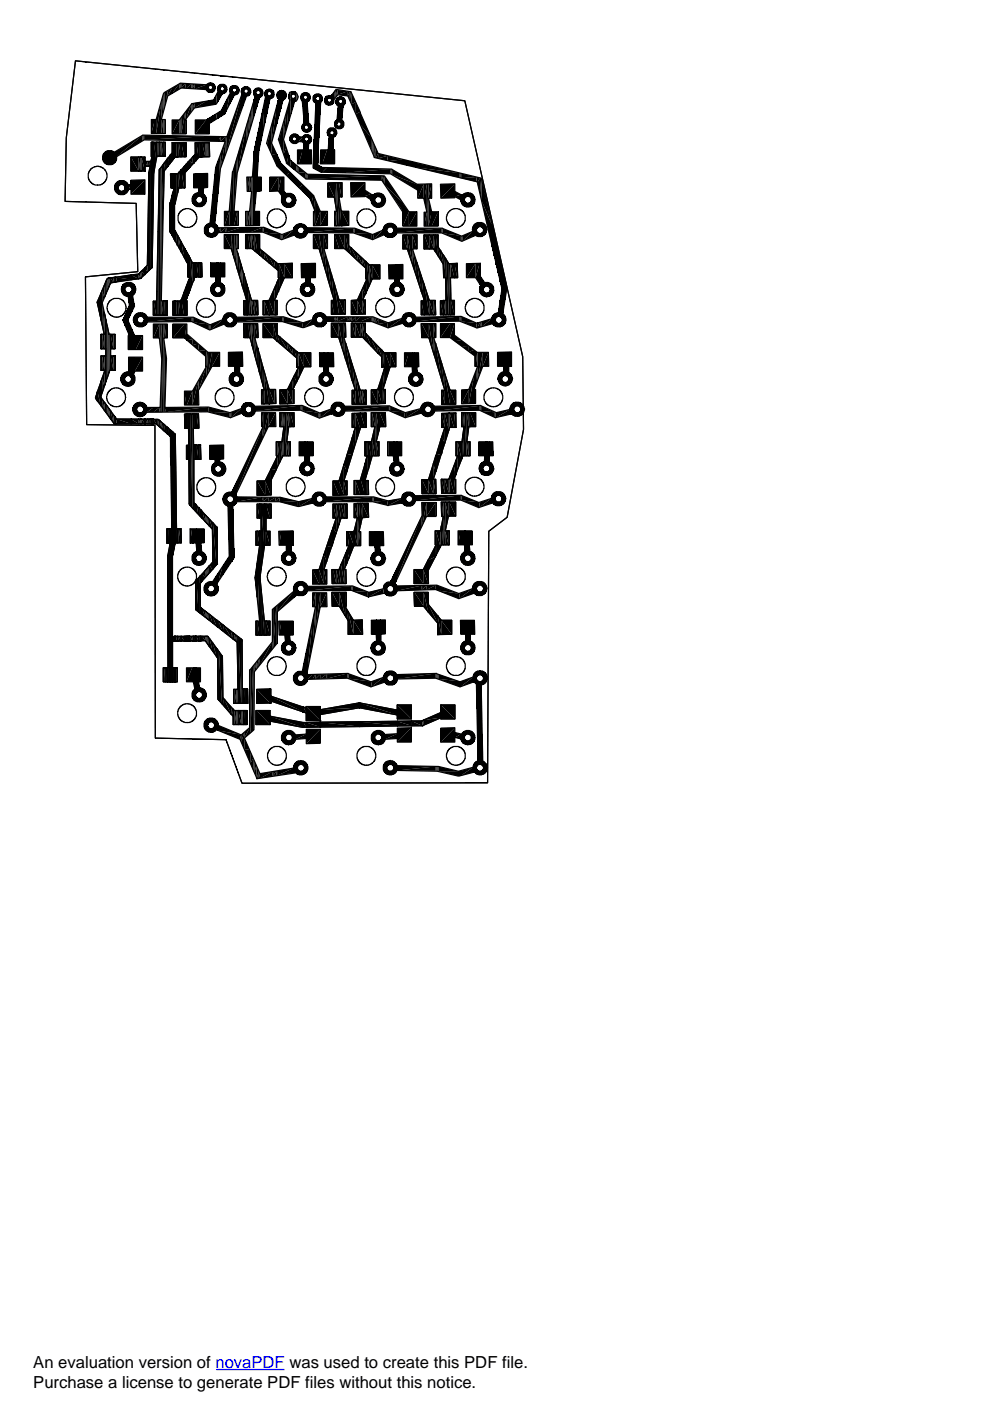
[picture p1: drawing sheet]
<svg xmlns="http://www.w3.org/2000/svg" width="210mm" height="297mm" viewBox="0 0 210 297" stroke-linecap="round" stroke-linejoin="round" font-family="sans-serif">
<defs><g id="words">
<g font-size="3.5">
<text x="7.1" y="290">An evaluation version of novaPDF was used to create this PDF file.</text>
<text x="7.1" y="294.2">Purchase a license to generate PDF files without this notice.</text>
</g>
</g></defs>
<g fill="none" stroke="#000" stroke-width=".25">
<path d="M16 12.9l82.6 8.5 12.2 54.2 .2 15.4-3.5 18.7-3.9 2.9-.2 53.4-52.1 .1-3.4-9.3-15-.3v-66.3l-14.5-.2-.3-31.3 11.1-1.1-.3-14.5-15.1-.4 .3-13.5zM16 13h2.1M34.7 19.8l3.5-2.2 5.7 .4 .1-.2a1.02 1.02 0 0 1 1.5 .3 1.02 1.02 0 0 1-.4 1.4 1.02 1.02 0 0 1-1.4-.5l-5.3-.3-2.8 1.6-1.4 5h.9v3h-3v-3h1zM41.4 15.6h2.3M44.6 18.1h.1M45.6 18.7h.1M47.2 18.3h.1M48.1 19h.1M49.7 18.7h.1M50.7 19.2h.1M52.2 18.8h.1M54 18.9h.1a.99 .99 0 0 1 1.5 .3 .99 .99 0 0 1-.6 1.4l-4.7 16.1-.7 8.1h.9v3l-2.9 .1v-3.1h1l.7-8.4 4.7-16.1a1.14 1.14 0 0 1 0-1.4z"/>
<path d="M54.8 19.2h.1M55.7 19.8h.1M56.2 19.4l.1-.1a1.02 1.02 0 0 1 1.7 .1 1.02 1.02 0 0 1-.6 1.5h-.2l-2.3 11.1-.4 5.5h.9v3l-1 .1-.5 4.2h1.1v3l-2.9 .1v-3.1h.8l.4-4.2h-.9l-.1-3.1h1.2l.4-5.6 2.4-11.4-.2-.2zM57.1 19.3h.1M59 19.4l.7-.2a.95 .95 0 0 1 1 .8 .95 .95 0 0 1-.7 1.1l-2.4 9.2 1.9 4.3 7 6.9 1.4 3.3h1.5v3l-2.9 .1v-3.1h.3l-1.1-2.8-7-6.8-2.1-4.8 2.5-9.5a.95 .95 0 0 1-.1-1.5zM59.7 19.7h.1M61.4 19.6l1.1-.2 .4 .4 .3 .7-.4 .9h-.3l-2.4 8.2 1.5 4.4 3.6 2.9 16.2 .4 5.3 7.6h1.7v3h-3v-2.9l-4.5-6.8-16-.2-4.2-3.4-1.7-5 2.5-8.4-.3-.3zM62.2 19.9h.1M64.1 19.8h.2a.95 .95 0 0 1 1.3 .4 .95 .95 0 0 1-.5 1.3l.3 4.7a.98 .98 0 0 1 .5 1.3 .98 .98 0 0 1-1.4 .4 .98 .98 0 0 1-.3-1.4l.1-.2 .2-.1-.5-4.9a1.03 1.03 0 0 1 .1-1.5zM74.3 19.4v2.5M13.9 29.2v13.5M20.7 39.2h.1"/>
<path d="M22.4 32.1l.5-.2h.7l.6 .4 6-3.7 17.9 .4 3.2-9.1a.99 .99 0 0 1 .4-1.4 .99 .99 0 0 1 1.4 .6 .99 .99 0 0 1-.8 1.2l-5.6 15.5-1.1 11.7 .5 .4 .1 .4 9.8-.1 3.8 1.5 2.4-.9 .2-.7 .6-.4a1.33 1.33 0 0 1 2 .6l10.2 .1 3.8 1.3 2.2-.9 .2-.7 .6-.6 1.1-.1 .6 .3 .5 .7h9.6l4.1 1.7 2.3-1v-.6l.2-.7 .6-.5 .7-.1a1.49 1.49 0 0 1 1.4 1.9 1.49 1.49 0 0 1-2.3 .8l-2.8 1.3-4.4-1.8h-9.5l-.1 .3-.3 .2a1.44 1.44 0 0 1-2.2-.2l-2.5 1.1-4.1-1.4-9.8-.1-.2 .7-.6 .4h-1.1l-.7-.6-2.8 1-4-1.6-9.5 .1-.2 .5-.6 .4a1.51 1.51 0 0 1-2-1 1.51 1.51 0 0 1 1.1-1.9l1.2-11.8 2.1-5.5-17.2-.3-5.9 3.5v.6l-.3 .5a1.44 1.44 0 0 1-1.6 .6 1.44 1.44 0 0 1-1-1.3v-.1a1.19 1.19 0 0 1 .5-1.2zM23.2 34.1h.1M24.8 38.6l.6-.3h.8l.6 .3 .3 .5h.7v-.9l2.9-.1v3.1h-2.9v-1h-.5l-.1 .1a1.5 1.5 0 0 1-2.3 .7 1.5 1.5 0 0 1-.1-2.4zM27.8 33.3h2.9v.9h1.3l.3-1h-.2v-3h3v2.9h-1.8l-.7 3.6-.3 20-2.4 2.3-6.4 1-1.8 4.2 1.4 6.7h1.3v3h-.9v1.6h1v3h-1.2l-2 5.7 3.4 4.6 8.8 .1 3.6 3.2 .3 20h1v3h-1.2l-.6 2.8v17.1l7.4-.1 .2 .2 3 4.1v8.7l2.5 2.8h2.7v2.9h-3v-1.8l-3.2-3.5-.1-8.7-2.6-3.8-6.9 .1v5.7h1v3h-3v-3h1v-23.8l.5-2.6h-.7v-3.1h1l-.2-19.5-3.1-2.7h-8.9l-4-5.5 2.1-5.9h-.9v-3h1v-1.6h-1v-3h.7l-1.5-6.8 2.2-5.1 6.6-.9 1.8-1.9 .4-19.7 .2-1.3h-1.1v1.1h-2.9zM30.7 35.2h1M31.6 35.2h.2l-.2 1.4M31.6 36.6h.1M31.6 36.6l-.4 19.6-.5 .6M31.7 35.2v22.1M32.1 33.2h.2l-.3 1h-1.3v-.9h-2.9v3h3M32.1 33.2h.1M32.1 33.2v-3h3v2.9h-1.8a20.7 20.7 0 0 0-.8 8.2l-.2 15.5h-.2"/>
<path d="M32.4 30.2v26.3M34.1 30.2v2.9M34.1 35.4v31.4M34.6 34.8l-.8 1.1-.6 28h-.7v2.9h3v-3h-.9M34.6 34.8h.1M34.9 30.2v2.9M35.1 35.9h.1M35.1 35.9l-.3 .4-.2 7.9M35.4 33.8h.1M35.4 35.4h.1M35.4 35.4l-.3 .5M35.4 33.8l-.8 1"/>
<path d="M35.5 35.3h.1M35.6 35.2h.1M36.1 34.6h.1M36.1 34.6l-.7 .8M36.1 33h.1M36.1 33l-.7 .8M36.5 30.3h3v2.9l-2.4 .1-2.3 3-.6 27.5h1.3v3h-3v-2.9h.7l.6-28 2.7-3.5zM36.5 25.4h1.5l2.6-3.4 4.7-.8 .9-2a.99 .99 0 0 1 .7-1.3 .99 .99 0 0 1 1.2 .8 .99 .99 0 0 1-.9 1.1l-1.3 2.2-4.7 .9-1.9 2.5h.2v3h-3zM36.5 30.3h3v2.9l-2.5 .1-.4 .6M36.5 34.1h.1M36.5 34.1l-.4 .5M36.5 32.5l-.4 .5"/>
<path d="M36.6 33.9h.1M36.6 33.9l-.1 .2M36.7 33.8h.1M36.8 30.3v3.5M36.8 36.9v13.7M37.3 30.3v3M37.3 36.9v6.1M37.8 30.3v3M37.8 36.5v4.4M39.1 36.8l.1 3h-1.3l-.9 3.6v5.4l2.1 3.9h.2M39.2 36.6h.1M39.3 35.2h-.2l-1.4 1.7h-1.5v2.9h.5"/>
<path d="M39.5 36.4h.1M39.5 34.8h.1M39.5 36.4l-.4 .3M39.5 34.7h.1M39.6 34.7h.1M39.8 35.9h.1M40.1 34.2h-.1l-.8 1M41.1 36.9l2.9-.1v2.9l-.8 .1-.2 1.3 .7 .8v.9l-.4 .6a1.5 1.5 0 0 1-2.5-.4 1.5 1.5 0 0 1 1.3-2.2l.1-1h-1.1zM41.1 34.6h.1M41.1 34.6l-1.6 1.8M41.1 33.1h-.1l-1 1.1M41.4 30.3h3v2.9l-2.2 .1-3.2 3.5h.2v3h-1.3l-.9 3.6v5.3l3.8 7h2v3h-1.5l-1.9 5.1h.2v3h-2.9v-2.9l1.7-.1 1.9-5.1h-.5v-2.8l-3.8-6.9 .1-5.8 .8-3.4h-.7v-2.9h1.5l3.7-4.2z"/>
<path d="M41.4 30.3h3v2.9l-2.2 .1-1.1 1.3M41.4 25.4h2.4l3.1-1.9 2-3.8a.97 .97 0 0 1 .4-1.5 .97 .97 0 0 1 1.3 .7 .97 .97 0 0 1-.9 1.2l-2 4.1-3.3 2v2.2h-3zM41.4 32.7l-.3 .4M43.6 30.3v2.9M43.9 30.3v2.9M45.8 20v2.1M49.5 35.5v12.4M50.4 32.4v4.3M52.2 26.2v4.5M53.6 21.5v4.2M53.6 34.5v13.4M57.2 37.5h3v3l.4 .6 .7-.1a1.48 1.48 0 0 1 1.2 2.2 1.48 1.48 0 0 1-2.5 .2l-.1-.2a1.14 1.14 0 0 1 0-1.4l-.9-1.3-1.8 .1z"/>
<path d="M58.1 20h.1M61.6 28.9l.1-.1a.89 .89 0 0 1 .9-.4 .89 .89 0 0 1 .7 .6h.9a1 1 0 0 1 1.6-.1 1 1 0 0 1-.4 1.5v1.4h.6v2.9h-2.9v-2.9h1.2l.2-1.4-.2-.3-1.1-.1a1.02 1.02 0 0 1-1.3 .2 1.02 1.02 0 0 1-.3-1.3zM62.3 29h.1M64.8 20.1h.1M64.9 29h.1M65.4 26.9h.1M66 27h.1M66.5 20.3a1 1 0 0 1 1.5-.1 1 1 0 0 1 0 1.5l-.6 13.3 .9 .5 14.8 .3 5.5 3.3 2.9-.1v3h-.7l.7 2.9h1.4v3h-3v-2.9h.6l-.7-3h-1.2v-1.7l-5.8-3.4-14.7-.4-1.7-.9 .5-13.8a1.03 1.03 0 0 1-.5-1.2zM67.4 20.4h.1M69.2 20.5l.5-.2h.5l1-1.3 3.2 .4 5.8 13.1 21.8 5.3 5.4 23.3-.8 5.5 .6 .7v1.1l-.5 .6-.5 .3-1.1-.1-.6-.6-3.5 .9-3.5-1.4-9.4 .1-.1 .5-.4 .3-.9 .3a1.66 1.66 0 0 1-1.3-.8l-3.1 1-3.5-1.3-9.5-.1-.3 .7-.8 .5h-.9l-.8-.6-2.4 .8-4.2-1.3-9.8 .1a1.41 1.41 0 0 1-1.1 1 1.41 1.41 0 0 1-1.4-.6l-3.2 1.3-3.8-1.8-9.4 .1-.5 .7-.5 .3h-.5a1.49 1.49 0 0 1-1.3-2 1.49 1.49 0 0 1 2.2-.7l.4 .2 .2 .5h9.8l3.5 1.6 2.7-1.1 .3-.9 .6-.5h1.2a.9 .9 0 0 1 .7 .8h10.1l4.2 1.2 2-.6 .2-.8 .5-.5 .4-.2h.8l.7 .4 .2 .5h10l3.2 1.2 3-.9v-.4l.4-.4a1.46 1.46 0 0 1 2.4 .6l9.7-.2 3.3 1.4 3.2-.9 .2-.7 .3-.3 .9-.3 .7-5.1-5.2-22.6-21.9-5.2-5.6-13.1-2.1-.2-.8 1.1-.1 .5a1 1 0 0 1-1.5 .4 1 1 0 0 1 0-1.6zM69.5 38.8l3-.1v3.1h-.6l.5 3h1.5v3l-2.9 .1v-3.1h.4l-.5-3h-1.4zM69.8 27.3a.99 .99 0 0 1 1.5 .4 .99 .99 0 0 1-.6 1.4l-.2 2.7h.5v2.9h-3.1l.1-2.9h1.6l.2-2.9-.3-.3-.2-.5z"/>
<path d="M69.8 20.8h.1M69.9 27.9h.1M71.3 21l.1-.1a1 1 0 0 1 1.5 0 1 1 0 0 1-.2 1.5l-.2 3.1a.99 .99 0 0 1 .1 1.5 .99 .99 0 0 1-1.5-.1 .99 .99 0 0 1 .4-1.5l.2-3a1.11 1.11 0 0 1-.4-1.4zM71.4 28.2h.1M71.5 26h.1M72.2 21h.1M73.2 21.6h.1M74.3 38.7h3.1v1.6l1.7 1.1 .4-.2a1.48 1.48 0 0 1 1.8 .3 1.48 1.48 0 0 1 .1 1.8l-.2 .3-.6 .3a1.52 1.52 0 0 1-1.9-1.5l-1.3-.9v.2l-3 .1zM93.4 39.1l3-.1v1.6l1.6 .8 .1-.1a1.49 1.49 0 0 1 2-.1 1.49 1.49 0 0 1 .4 1.9l-.3 .4a1.44 1.44 0 0 1-1.5 .3 1.44 1.44 0 0 1-1-1.2v-.2l-1.3-.7v.2l-2.9 .1zM101.9 37.7v4.6M22.4 59.7h.1M22.4 59.7l-1.7 4.3"/>
<path d="M22.9 59v2.6M23.5 60h.1M23.5 60l-1.1 2.3M23.5 59h-.7l-.4 .7M24.6 59.8l-1.1 .2M25.8 40.6h.1M27.8 59.3h.1M27.8 58.3h.1M27.8 59.3l-3.3 .5M27.8 58.3l-4.3 .7M29 43.1v13.1M30.7 56.8l-1.3 1.3-1.6 .2"/>
<path d="M30.7 58.2h.1M30.7 56.8h.1M30.7 58.2l-.8 .8-2.1 .3M31.6 57.3h.1M32.1 56.8l-1.4 1.4M32.1 56.8h.1M36.1 43.3l-.1 5.7 .6 1.1M36.1 43.3h.1M36.6 50.1l2.9 5.4M36.6 50.1h.1M36.6 41h.1M36.6 41l-.5 2.3"/>
<path d="M36.7 40.7l-.1 .3M37.3 49v2.6M37.8 49.9v2.6M39.2 52.7l.3 .5M39.5 53.2v.3M39.5 53.2h.1M39.5 55.5l.1 .1M39.5 53.5h.1M39.5 55.5h.1M39.6 53.5l1.2 2.2h2v3h-1.5l-1.5 4M39.6 55.6h.1M39.6 55.6l.2 .3v2.8h.4"/>
<path d="M39.6 53.5h.1M39.7 48.2h.1M39.8 59.9h.1M39.8 53.9h.1M39.8 59.9l-.3 .7M40.2 58.9l-.4 1M41.2 55.7v3.7M42.2 43.1h.1M44.7 55.7h3v3h-1v1.3l.3 .1 .5 .5 .2 .8a1.47 1.47 0 0 1-2.4 1.2 1.47 1.47 0 0 1 .4-2.6v-1.3h-1zM44.8 49.6h.1M47.6 49.7h2.9v3h-.4l3.2 11h1.3l.1 3h-3l-.1-2.9h.7l-3.3-11.1h-1.4zM49.4 54l.1 .4"/>
<path d="M49.4 54h.1M49.5 54.4h.1M49.5 54.4l2.1 7.2M50.3 52.7h.2v-3h-2.9v3h1.4l.4 1.3M50.3 53.4l1.3 4.6M50.4 44.8v3.1M51.5 57.2v4.4M51.6 58l.1 .1M51.6 58h.1M51.7 58.1l1.6 5.6h1.3l.1 3h-3l-.1-2.9h.6M51.7 58.1h.1M52.1 49.7h2.9l-.1 3 4.1 3.4v-.2l3-.1v3.1h-1.7l-2.1 4.8h.6v3h-3v-2.9l1.3-.1 2.1-4.8h-.2v-1.6l-5.6-4.6h-1.3z"/>
<path d="M52.2 44.8v3.1M52.2 49.7v3M52.2 59.4v7.3M54.7 53.7l.3 .3M54.8 49.7v4.3M55 54l.5 .4M55 54h.1M55.5 54.4h.1M55.5 54.4l1.6 1.3M55.5 53.1l.3 .3M55.5 53.1h.1M55.5 53.1l-.5-.4v-3h-2.9v3h1.3l1.4 1"/>
<path d="M55.8 53.4l1.3 1M55.8 53.4h.1M57.1 54.4l1.9 1.7v-.2l3-.1v3.1h-1.7l-1.3 2.9M57.1 55.7l1.7 1.5M57.1 55.7h.1M57.1 54.4h.1M58.6 59.8v3.2M58.7 48.3h.1M58.8 57.2l.2 .1M58.8 59.8h.1M58.8 57.2h.1M58.8 59.8l-1.7 3.9"/>
<path d="M58.9 59.3v3M59 57.3v1.6h.2l-.2 .4M59 59.3h.1M59 57.3h.1M59 59.3l-.2 .5M61.2 43.1h.1M62.7 42.4h.1M63.8 49.6h.1M63.8 55.9l3.1-.1v3.1h-1.1v1.1l.3 .1 .4 .5a1.48 1.48 0 0 1-.6 2.1 1.48 1.48 0 0 1-2-.6 1.48 1.48 0 0 1 .6-2l.4-.2-.1-1h-.9zM66.5 49.7h2.9v3h-.7l3.2 10.9h1.3v3l-2.9 .1v-3h.6l-3.3-11h-1.1zM66.7 41.6v6.3M69.4 52.7v-3h-2.9v3h1.1l3.3 11h-.6v3l2.9-.1v-3h-1.3l-1.6-5.3"/>
<path d="M69.4 55.3l.9 3M70.3 58.3h.1M71 49.7h2.9v2.4l4.4 4.1h2.2v2.9h-1.6l-2 4.5h.6v3l-3 .1v-3l1.3-.1 2-4.5h-.2v-2.3l-4.5-4.1h-2.1zM72.4 41.8l.1-3.1-3 .1v3h1.4l.1 .2 .4 2.8h-.4v3.1h1.6M72.4 44.8h1.5v3l-1.4 .1M73.2 52.9l.7 .6M73.2 52.9h.1M73.9 53.5h.1M73.9 53.5l3.6 3.3M74.5 52.6l-.6-.5v-2.4h-2.9v3h2.1l.1 .2M74.5 52.6l3.8 3.6h2.2v2.9h-1.6l-1.3 3.1M74.5 52.6h.1"/>
<path d="M76.4 44.7l.5-.3 .7-.1a2.01 2.01 0 0 1 2 2.3 2.01 2.01 0 0 1-2.5 1.6 2.01 2.01 0 0 1-1.2-2.8zM77.5 56.8l.1 2.3h.2l-.2 .6M77.5 59.9l-1.7 3.7-1.3 .1v3l3-.1v-3h-.6l.6-1.3M77.5 59.9h.1M77.5 56.8h.1M77.6 59.7h.1M77.6 59.7l-.1 .2M77.6 48.3h.1M77.7 55.5v6.7M79.8 41.7a.77 .77 0 0 1 1.2 .8 .77 .77 0 0 1-1.3 .5 .77 .77 0 0 1 .1-1.3zM80.2 43.1h.1M81.7 42.4h.1"/>
<path d="M82.4 56.2l3-.1v3h-.7v.9l.5 .2 .3 .4v.2a1.48 1.48 0 0 1-.7 1.9 1.48 1.48 0 0 1-1.9-.5 1.48 1.48 0 0 1 .3-2l.5-.3v-.8h-1.2zM82.8 49.6h.1M85.4 49.8h3v3h-.9l3.5 10.9h1.3l.1 3h-3.1v-2.9h.7l-3.6-11h-1zM88.4 55.7l2.6 8h1.3l.1 3h-3.1v-2.9h.7M88.4 52.8v-3h-3v3h1l3.5 11M88.4 58.9h.1M89.9 49.8h3v2.6l2.3 3.5 1.7-.1 .1 3.1h-1.5l.1 4.8h.8v3h-3v-2.9l1.2-.1-.1-4.8h-.4l-.1-2.9-2.1-3.2h-2zM92.9 54.2h.1M92.9 54.2l.5 .8M93.4 55l.6 1 .1 2.9h.4l.1 4.8-1.2 .1v2.9h3v-3h-.8l-.1-4.8h1.5l-.1-3.1-.5 .1M93.4 53.1l1.8 2.8h1.2M93.4 53.1l-.5-.7v-2.6h-3v3h2l1 1.4"/>
<path d="M93.4 53.1h.1M93.4 55h.1M96.7 48.2h.1M98.9 55.9l3-.1v2.8l.9 1.4a1.51 1.51 0 0 1 1.9 1.3 1.51 1.51 0 0 1-1.6 1.6 1.51 1.51 0 0 1-1.4-1.7l.2-.6-1.1-1.7h-1.9zM99.2 43.1h.1M100.7 42.4h.1M101.8 49.6h.1M103.2 48.6h.1M20.7 64l-.1 .1 1.5 6.8h-.7v3h1v1.6h-1v3h.9l-2.1 5.9 4 5.5h8.9l.7 .6M20.7 64h.1M21.5 61.6v7.3M21.5 70.9v3"/>
<path d="M21.5 75.5v3M22.1 66.2l.3 1.6M22.4 62.3h.1M22.4 67.8l.7 3.1h1.3v3h-.9M22.4 67.8h.1M22.4 62.3l-.3 .8M22.9 69.2v10.8M23.5 75.5h1v3h-1.2l-.9 2.4M24.7 67.3h.1M26.2 60.2h.1a1.48 1.48 0 0 1 2.2 .3 1.48 1.48 0 0 1-.4 2.1l.4 2.3-1.4 2.9 1.4 3.3h1.7v3h-3v-3h.2l-1.4-3.3 1.4-3.1-.2-1.8-.9-.3-.5-.7-.1-.7zM27.3 75.7h2.9v3h-1.6l-.3 .7 .3 .6v.7l-.2 .6-.7 .5-.8 .1-.7-.3-.5-.5v-.5a1.61 1.61 0 0 1 1.5-1.7zM27.3 62.1h.1"/>
<path d="M29.8 68.5h.1M32.5 68.7h3v3h-.8l.6 4.3-.3 10.4 9.2-.1 4.6 1.2 2.3-.9 .3-.6 .2-.2a1.48 1.48 0 0 1 2.4 .3l10.1-.1 3.7 1.6 2.4-.9 .2-.7 .5-.5 .3-.2 .9 .1a1.1 1.1 0 0 1 1 .7l9.5-.1 3.3 1.5 3.3-.9v-.3l.4-.6 .5-.2a1.55 1.55 0 0 1 1.9 .6l9.9-.1 3.3 1.5 2.9-.7 .1-.6 .4-.5a1.5 1.5 0 0 1 2.1 0 1.5 1.5 0 0 1 .1 2 1.5 1.5 0 0 1-2 .3l-.3-.3-3.4 .9-3.4-1.6-9.6 .2-.2 .5-.4 .4-.3 .1a1.53 1.53 0 0 1-1.8-.6l-3.5 1-3.4-1.5-9.3 .1-.4 .6-.7 .5-1.1-.1-.5-.5-2.8 1-3.9-1.7-9.7 .2-.3 .6-.8 .5h-.9l-.6-.5-.1-.2-2.5 1-4.9-1.3-12.9 .1-.5 .7-1.1 .2-.8-.3-.5-.8v-.8l.2-.5 .4-.4 .5-.1a1.55 1.55 0 0 1 1.9 1h2.8l.3-10.3-.5-4.4h-1.3zM34.8 68.7v18.6M34.9 63.8v3M36.7 68.7h2.9v2.1l4.5 3.9h2.5v3h-1.6l-3 5.2 .2 3h-3.1v-3h1.7l3-5.2h-.2v-2.1l-4.5-3.9h-2.4zM36.8 63.9v2.9M37.3 63.9v2.9M37.8 63.9v2.9M39.5 60.9l-1.1 2.9-1.7 .1v2.9h2.9v-3h-.1M39.5 60.9h.1M39.5 60.6h.1M39.5 63.4h.1"/>
<path d="M39.5 63.4v.3M39.5 60.6v.3M39.8 62.7h.1M39.8 62.7l-.3 .7M43.7 67.3h.1M46.2 62.2h.1M48.4 74.7l3-.1 .1 3.1h-.7v1.4h.2l.5 .6 .1 .8a1.5 1.5 0 0 1-1.5 1.4 1.5 1.5 0 0 1-1.5-1.3 1.5 1.5 0 0 1 1.2-1.7v-1.2h-1.4zM48.8 68.6h.1M51.6 68.6h3l.1 3h-.7l3.1 11h1.3l.1 2.9-3 .1v-2.9h.5l-3-11.1h-1.3zM51.6 61.6h.1M51.6 61.6l.1 .1M51.7 61.7l.6 2.1h-.2"/>
<path d="M51.7 61.7h.1M52.2 68.6v3M54.6 71.6v-3h-3l.1 3h1.3l1.7 6.1M54.6 73.8l.1 .1M54.7 73.9l2.4 8.7h1.3l.1 2.9-1.4 .1M54.7 77.7l1.3 5h-.2M54.7 77.7h.1M54.7 73.9h.1M54.8 73.9v5M55.8 68.6h3v2.4l4.4 3.8h2.7v3h-1.5l-2.3 4.8h.2v2.9l-2.9 .1v-2.9l1.6-.1 2.3-4.8h-.4v-1.9l-5-4.3h-2.1zM55.9 63.8v2.9M55.9 78.1v7.5"/>
<path d="M57.1 63.7h.1M58.3 60.6v6.1M58.6 63.7v3M58.8 62.3l-.6 1.4h.6v3h-3v-2.9l1.3-.1M58.8 62.3h.1M58.8 72.3l.6 .5M58.8 72.3h.1M59 61.8h.1M59 61.8l-.2 .5M59.4 71.5l-.6-.5v-2.4h-3v3h2.1l.9 .7M59.4 71.5l3.5 3M59.4 72.8l2.9 2.6"/>
<path d="M59.4 72.8h.1M59.4 71.5h.1M62.2 79.8v5.7M62.3 75.4l.6 .5v1.9h.4l-1 2M62.3 79.8l-1.3 2.8-1.6 .1v2.9l2.9-.1v-2.9h-.2l.2-.5M62.3 79.8h.1M62.3 75.4h.1M62.7 67.3h.1M62.9 74.5l.3 .3h2.7v3h-1.5l-2.1 4.3M62.9 74.5h.1M65.2 62.1h.1M67.7 74.8h3l.1 3h-1.2l.1 1.2 .6 .4 .3 .6-.1 1-.3 .5-.4 .1a1.49 1.49 0 0 1-2.1-.6 1.49 1.49 0 0 1 1-2.1v-1.1h-.9z"/>
<path d="M67.7 68.5h.1M70.3 68.5h2.9l.1 3h-.4l3.5 11.2h1.2v3h-2.9v-3h.7l-3.6-11.2h-1.5zM73.2 71.5v-3h-2.9v3h1.5l3.6 11.2h-.7v3h2.9v-3h-1.2l-3.2-9.9M74.5 68.5h3v2.1l3.9 4.2h2.5v3h-1.2l-1.5 4.8h.5v2.9l-3 .1v-2.9l1.4-.1 1.5-4.8h-.7v-2.2l-4-4.1h-2.4zM77.5 72.1h.1M77.5 62.3h.1M77.6 62.2h.1M77.6 62.2l-.1 .1M77.6 72.2l-.7-.7h-2.4v-3h3v2.1l3.9 4.2h2.5v3h-1.2l-1.5 4.8h.5v2.9l-3 .1v-2.9l1.4-.1 1.5-4.8h-.7v-2.2l-2.2-2.2M77.6 72.2l1.1 1.2M77.6 72.2h.1M77.6 70.8h.1"/>
<path d="M78.7 73.4h.1M80.2 63.9l.7-.5a2 2 0 0 1 2.8 1.6 2 2 0 0 1-2.3 2.2 2 2 0 0 1-1.6-2.7zM81.1 74.3v3.5M81.1 79.3v6.2M81.3 74.5v3.3M81.3 78.3v7.2M81.7 67.3h.1M84.2 62.1h.1M85.7 61.3h.1M85.8 74.8h2.9l.1 3h-.4l.1 1.1 .7 .5a1.5 1.5 0 0 1-.1 2.2 1.5 1.5 0 0 1-2.2-.3 1.5 1.5 0 0 1 .6-2.2l-.1-1.3h-1.6zM86.8 68.5h.1M89.3 68.6h3.1v3h-.5l3.5 11.1h1.2v3h-3v-3h.7l-3.4-11.1h-1.5z"/>
<path d="M92.4 71.6v-3h-3.1l.1 3h1.5l3.4 11.1h-.7v3h3v-3h-1.2l-3-9.9M93.4 68.6h3v2.5l4.8 3.6h2.3l.1 3h-1.2l-1.9 4.9h.3v2.9l-2.9 .1v-2.9l1.5-.1 1.9-4.9h-.6v-2.2l-5.3-3.9h-2zM99.2 63.9l1-.6h.8l.9 .3 .4 .4 .3 .7v1.1l-.2 .6-.6 .6-.6 .3h-1l-1-.6-.3-.4-.3-.7 .1-1zM100.7 67.3h.1M103.2 62.2h.1M104.6 61.6h.1M105.5 74.7l3-.1v3.1h-.6v1.3l.3 .2 .2 .3a1.47 1.47 0 0 1-.7 2.1 1.47 1.47 0 0 1-2-.9 1.47 1.47 0 0 1 1.1-1.8v-1.2h-1.3zM105.7 68.6h.1M21.4 84.3l2.1 2.9M21.5 80.1v3.8M22.4 87.4h.1M22.4 80.9h.1"/>
<path d="M22.4 80.9l-1 3.1M22.9 86.1v2.2M23.5 87.2l1.2 1.6h7.9M23.5 87.2h.1M24.6 86.2h.1M27.2 81.1h.1M29 86.4h.1a.74 .74 0 0 1 1.2-.1 .74 .74 0 0 1-.2 1.1 .74 .74 0 0 1-1.1-.4zM29.7 87.6h.1M32.5 88.8l1 .1 .3 .3M33.8 90.5l1.3 1.1M33.8 89.2l.8 .7M33.8 90.5h.1"/>
<path d="M33.8 89.2h.1M34.6 91.2h.1M34.6 89.9l.8 .6M34.6 89.9h.1M35.1 91.6l1.1 1v6.1M35.1 91.6h.1M35.4 91.9h.1M35.4 90.5l.7 .6M35.4 90.5h.1M35.5 92h.1M35.5 90.6h.1M36.1 91.1l.1 .1"/>
<path d="M36.1 92.5h.1M36.1 91.1h.1M36.2 91.2l.4 .3M36.5 91.5l.2 .1M36.7 91.6l.4 .5M36.8 91.6v25.9M36.9 91.9h.1M37 92h.1M37.1 92.1l.3 20h1M37.1 92.1h.1M37.3 92.3v22.8M39.1 87.8l3-.1 .1 3.1h-1.2l.1 3.6 1.4-.1 .1 3.1h-1.5v9.1l5 5.3v7.8l-3.7 4 .1 5.2 8.8 6.9 .1 10.4h1.1l.1 3h-3.1v-2.9h1l-.2-10-8.8-7v-5.9l3.6-4.1-.1-7-4.9-5.3-.1-9.5h-.5v-3h.5v-3.6h-.8z"/>
<path d="M40 90.8h-.8l-.1-3 3-.1 .1 3.1h-1.1M40 94.4h-.5v3h.6M40 97.4l.1 9.5 .9 1h.1M41.2 87.7v3.1M41.2 94.3v3.1M42.5 94.3v3.1M42.6 97.4h-1.5v9.1l5 5.3v7.8M42.6 94.3l-1.5 .1M44.4 94.4l3-.1v3l-.8 .1v.6h.3l.4 .2 .5 .8a1.47 1.47 0 0 1-.9 1.8 1.47 1.47 0 0 1-1.9-.7 1.47 1.47 0 0 1 .6-1.9v-.8h-1.2zM44.6 94.3v3.1M46.1 82.9l.5-.4 .6-.3h.8l.9 .5a2.01 2.01 0 0 1 .2 2.8 2.01 2.01 0 0 1-2.8 .3 2.01 2.01 0 0 1-.2-2.9zM47.6 86.2h.1"/>
<path d="M47.8 99.4h.1M50.1 81.1h.1M51.6 80.4h.1M52.7 87.6h.1M55.5 87.5h2.9l.1 3h-1.6l-6.9 14.5 .2 .4h9.2l3.9 1 2.9-.7 .2-.7a1.5 1.5 0 0 1 1.4-.7 1.5 1.5 0 0 1 1.3 1.1h10.1l3.1 .8 2.9-.5 .1-.6 .4-.5 .5-.3h.5a1.23 1.23 0 0 1 1.3 .8l9.9-.1 3.6 1.5 2.6-.8 .1-.5 .5-.7 .5-.2h.5a1.5 1.5 0 0 1 1.3 2.1 1.5 1.5 0 0 1-2.5 .2l-3 1-3.8-1.6-9.6 .1-.2 .6-.4 .4-.5 .2-.8-.1a.74 .74 0 0 1-.8-.6l-3.1 .6-3.3-.8h-9.9l-.6 .7-.4 .2-1-.1-.5-.2-.1-.4-3.3 .8-3.9-1h-9.1l-.3 .6-.5 .2 .2 11-3.7 5.7 .2 .2 .1 .8a1.47 1.47 0 0 1-1.6 1.4 1.47 1.47 0 0 1-1.3-1.7 1.47 1.47 0 0 1 1.7-1.2l3.6-5.4-.3-10.7-.6-.4-.3-.5a1.43 1.43 0 0 1 .2-1.5 1.43 1.43 0 0 1 1.5-.5l6.7-13.9h-.3zM55.9 82.7h-.4v2.9h1.6M58.3 82.6v2.9M58.7 93.7v5.8M59.4 87.5h2.9l.1 3h-1.2l-.4 3.2h.8v2.9h-1.7l-2.5 5.4 .1 2.9-3 .1v-3h1.7l2.6-5.4h-.2v-2.9h1.2l.4-3.2h-.8zM59.4 97.9h.1M60.1 87.5v9.1M62.3 82.1h.1"/>
<path d="M63.4 93.7h3v2.9h-.8v1.3l.9 .8a1.53 1.53 0 0 1-.7 2 1.53 1.53 0 0 1-2.1-.7 1.53 1.53 0 0 1 .6-2l.3-.1v-1.3h-1.2zM66.6 86.2h.1M66.6 99.3h.1M69.2 81.1h.1M71.7 87.6h.1M74.7 87.7l2.9-.1v3h-1.1l-3.6 11.4h.7v2.9l-3 .1v-3h1.3l3.5-11.4h-.7zM75.1 90.6h.3l-3.5 11.4h-1.3v3l3-.1v-2.9h-.7l3.6-11.4h1.1v-3l-2.9 .1v2.9h.5M75.2 87.7v7.1M77.4 98.4h.1M77.5 87.6v3M77.5 93.7v2.9M77.5 97.5v7.3"/>
<path d="M77.6 96.6h.3l-.5 1.8M77.8 93.7v7.2M78.7 87.5h3l.1 3h-1.3l-.7 3.2h.5v2.9h-1.4l-1.5 5.3h.7v2.9h-3v-2.9h1.3l1.5-5.3h-.5v-2.9h1.3l.8-3.2h-.8zM78.7 93.7l.8-3.2h-.8v-3h3l.1 3h-1.3l-.7 3.2h.5v2.9h-1.4l-.2 .5M78.7 97.1l-1.3 4.8h.7v2.9h-3v-2.9h1.3l1-3.5M78.7 97.1h.1M78.8 93.7h-1.4v2.9h.3M79.6 87.5v9.1M82.2 93.7h3v2.9h-.8l.2 1.4 .4 .2 .2 .2a1.5 1.5 0 0 1 0 2.1 1.5 1.5 0 0 1-2.1 .1 1.5 1.5 0 0 1-.1-2.1l.1-.3 .5-.1-.2-1.5h-1.2zM85.7 86.2h.1M85.7 99.4h.1M88.1 81.1h.1"/>
<path d="M89.7 80.4h.1M90.8 87.6h.1M93.6 87.7l3-.1 .1 3h-1.4l-3.4 11h.5l.1 3.1h-3l-.1-3h1.4l3.5-11.1h-.7zM93.6 92.7h.1M96.6 87.6v3M96.7 97.7l.3-1.1h-.3v-2.9h1.3l.4-3.2h-.5v-3h2.9v3h-1.4l-.4 3.2h.7v2.9h-1.6l-1.4 3.9M96.7 97.7l-1.5 3.9h-1.6v3h3v-3h-.3l.4-1.1M96.7 87.6l-3.1 .1v2.9h.7l-.7 2.1M96.7 90.6h-1.4l-3.4 11h.5l.1 3.1h-3l-.1-3h1.4l2.8-9M96.7 97.7h.1M97.9 87.5h2.9v3h-1.4l-.4 3.2h.7v2.9h-1.6l-1.8 5h.3v3h-3v-3h1.6l1.8-5h-.3v-2.9h1.3l.4-3.2h-.5zM98.3 87.5v9.1"/>
<path d="M99.5 87.5v3M99.5 93.7v2.9M101.5 93.7h3l.1 2.9h-.9v1.4l.2 .1a1.47 1.47 0 0 1 .3 2.2 1.47 1.47 0 0 1-2.3-.1 1.47 1.47 0 0 1 .5-2.2l.3-.1 .1-1.3h-1.3zM104.6 86.2h.1M104.6 99.4h.1M107.1 81.1h.1M108.6 80.3h.1M109.7 87.6h.1M111.2 86.7h.1M35.6 117.8v8M35.6 117.8h.1M36.2 115.4l-.6 2.4"/>
<path d="M36.2 112.1h-.8v3.1h.8M37.8 112.1v3M38.4 112.1v3M38.4 115.1l-1.3 .1-.5 2.7M40.3 112.1h3v3h-.7l.2 1.9 .8 .7 .1 .7a1.47 1.47 0 0 1-2.4 1.1 1.47 1.47 0 0 1 .4-2.5l-.1-1.9-1.3 .1zM41.1 107.9l3.9 4.3 .1 7-3.6 4v6l7.9 6.3M41.4 108.3h.1M41.5 108.4h.1M42.2 119.2h.1M42.5 109.5h.1M43.7 105.3h.1M43.7 118.4h.1"/>
<path d="M46.1 119.6h.1M46.1 119.6l-3.6 4M46.2 100.2h.1M48.9 106.6h.1M54.4 112.6v3M54.4 119.7v6.7M54.5 106.9h3v2.9h-1.1v2.8h.8v3h-1.2l-.9 6.9 .9 9.2h1.2v2.9h-2.9v-2.9h.7l-.9-9.2 .9-6.9h-.7v-3h1.1v-2.8h-.9zM55 115.6h-.7v-3h1.1v-2.8h-.9v-2.9h3v2.9h-1.1v2.8h.8v3h-1.2l-.6 5a10.1 10.1 0 0 0 0 4.6l.6 6.5h1.2v2.9h-2.9v-2.9h.3M55 115.9l-.7 5.5a5 5 0 0 0 0 2.6l.2 2.6M55.2 106.9v2.9M55.2 112.6v22M57.4 106.9v2.9"/>
<path d="M59.1 112.6h3v3h-.4v1.4l.3 .1a1.47 1.47 0 0 1 .1 2.5 1.47 1.47 0 0 1-2.3-1 1.41 1.41 0 0 1 .9-1.6v-1.4h-1.5zM61.2 119.2h.1M62.7 105.3h.1M62.7 118.3h.1M65.2 100.1h.1M67.7 106.5h.1M69.3 119h.1M69.3 115.9h.1M70.6 106.9h3v2.9h-1.3l-3.6 11h.6v3h-3v-3h1.3l3.7-11h-.7zM73.6 115.7h.4l-.4 1M73.6 116.7h.1M73.7 115.7h-.2v-3h1.6l.7-2.9h-.7v-3l3-.1v3l-1.3 .1-.7 2.9h.4v3h-1.5l-2 5.1h.3l.1 2.9h-3v-2.9h1.5l1.7-4.1"/>
<path d="M75.1 106.8l3-.1v3l-1.3 .1-.7 2.9h.4v3h-1.5l-2 5.1h.3l.1 2.9h-3v-2.9h1.5l2.1-5.1h-.5v-3h1.6l.7-2.9h-.7zM75.2 101.9v2.9M77.8 101.9v2.9M78.3 112.7h3l.1 3h-.9l.1 1.3 .8 .5 .3 .7-.1 .8-.4 .5a1.49 1.49 0 0 1-2.3-.3 1.49 1.49 0 0 1 .7-2.2l-.1-1.3h-1.2zM80.2 119.2h.1M81.7 105.3h.1M81.7 118.4h.1M84.2 100.1h.1M86.8 106.5h.1M92.3 115.9l.2-.4h-.2v-2.9h1.1l.6-3.1h-.4v-3h3v2.9h-1.5l-.7 3.2h.8v2.9h-1.6l-1.3 2.6M92.3 115.9l-2.6 4.9h-1.9v2.9h3v-2.8l1.5-2.8M92.3 118.1h.1"/>
<path d="M92.3 115.9h.1M93.6 106.5h3v2.9h-1.5l-.7 3.2h.8v2.9h-1.6l-2.8 5.4v2.8h-3v-2.9h1.9l2.8-5.3h-.2v-2.9h1.1l.6-3.1h-.4zM96.7 100.5h.1M97.1 112.6h3l.1 2.9h-.7l.2 1.5 .6 .3 .4 .6v.4a1.48 1.48 0 0 1-2.3 1.3 1.48 1.48 0 0 1 .2-2.6l-.1-1.5h-1.4zM99.2 119.2h.1M100.6 105.2h.1M100.7 118.4h.1M103.1 100h.1M105.7 106.5h.1M107.2 105.7h.1M36.6 135l7.4-.1 .2 .2 3 4.1v8.7l.4 .4M39.7 124.2h.1"/>
<path d="M42.5 128.8l6.9 5.4M44.8 125.5h.1M49.4 135.5l.1 .1M49.4 134.2l.1 .1M49.4 135.5h.1M49.4 134.2h.1M49.5 134.3l1 .8M49.5 135.6h.1M49.5 134.3h.1M50.5 135.1l.8 .6 .1 10.4h1.1l.1 3h-3.1v-2.9h1l-.2-10-.8-.6M50.5 135.1h.1M54.4 131.7v2.9"/>
<path d="M57.3 139.7l.7-.4 .9-.1 1 .4 .4 .4 .3 .7 .1 .7-.4 1.1-.5 .4a1.99 1.99 0 0 1-2.7-.4 1.99 1.99 0 0 1 .2-2.8zM58.7 124.2h.1M59.1 131.7h3v2.9h-.7l.2 1.3 .5 .2 .1 .2a1.49 1.49 0 0 1 0 2.2 1.49 1.49 0 0 1-2.2-.2 1.49 1.49 0 0 1 .4-2.1l.1-.1-.1-1.5h-1.2zM61.2 138.1h.1M62.6 123.8l.8-.5h.7l.7 .3 .4 .7 9.6-.1 3.4 1.4 3.1-.8a1.33 1.33 0 0 1 1.5-1.4l6.7-14.1-.1-2.8h3.1v3h-2.1l-6.7 14.3 .4 .4 8.5-.1 4.7 1.7 2.9-1v-.6l.5-.5a1.49 1.49 0 0 1 2.1 .1 1.49 1.49 0 0 1-.1 2.1 1.49 1.49 0 0 1-2.1-.1l-3.3 1.1-4.9-1.9-8.2 .3-.2 .5-.3 .3-.6 .2a1.34 1.34 0 0 1-1.6-.5l-3.4 .8-3.6-1.4-9.3 .1-.2 .4-.7 .6h-1.1l-.2-.2-4.2 3.6v6.7l-4.9 6-.1 12.3-2 1.8 3.3 7.5 7.2-1.2v-.1a1.49 1.49 0 0 1 1.6-1.4 1.49 1.49 0 0 1 1.4 1.6 1.49 1.49 0 0 1-1.6 1.4l-.5-.1-.5-.3-8.3 1.2-3.5-8.4-5-2-.7 .5h-.9l-.4-.3a1.43 1.43 0 0 1 0-2.4l.5-.2h1l.7 .6 .1 .9 4.9 2 1.8-1.5v-12.3l4.8-5.9v-6.9l4.6-3.9-.1-.6zM62.7 137.4h.1M63.2 124.3a.75 .75 0 0 1 1.2 .1 .75 .75 0 0 1-.5 1.1 .75 .75 0 0 1-.9-.8zM63.8 125.5h.1M66.3 125.7h3v2.9h-1.4l-2.9 14.4 8.8-.2 4.9 1.8 2.6-1 .2-.7 .3-.2a1.38 1.38 0 0 1 2.3 .3l8.4-.2 5 1.8 2.8-1.1 .2-.6 .7-.5a1.52 1.52 0 0 1 2.1 .9 1.52 1.52 0 0 1-1.3 1.9l.4 16.2 .1 .1a1.49 1.49 0 0 1 .4 2.3 1.49 1.49 0 0 1-2.3-.1l-3.2 .8-4.7-1-8.6-.1-.3 .5-.5 .2a1.47 1.47 0 0 1-1.9-.8 1.47 1.47 0 0 1 .9-1.9 1.47 1.47 0 0 1 1.9 .9l8.8 .2 4.2 1 3.1-.8 .3-.9 .7-.5-.3-16.3-.4-.4-3.1 1.1-5.1-1.9-8.2 .2-.2 .7-.8 .5h-.9l-.8-.6-2.8 1.1-5-1.9-8.5 .2-.2 .6-.4 .5a1.5 1.5 0 0 1-2.3-1 1.5 1.5 0 0 1 1.8-1.7l2.8-13.8h-.6zM70.4 125.6h3v3h-.2l1.7 2.9 1.9-.1 .1 3.1h-3.1v-2.9l-1.8-3h-1.6zM73.3 125.6v5.2M73.4 128.6v-3h-3v3h1.6l1.4 2.2"/>
<path d="M73.4 128.9l.4 .8M73.4 130.8h.1M73.8 129.7l1.1 1.8 1.9-.1 .1 3.1h-3.1v-2.9l-.4-.8M73.8 129.7h.1M76.3 139.7l1.1-.5h.6l.8 .4 .7 .7 .2 1.4-.4 .7-.4 .5-.7 .3-1.3-.1-.8-.7a2.05 2.05 0 0 1 .2-2.7zM77.6 124.3h.1M78.7 131.5l3-.1v3l-.9 .1v1.5l.6 .5 .3 .7-.1 .8-.4 .5a1.49 1.49 0 0 1-2.3-.4 1.49 1.49 0 0 1 .9-2.2v-1.4h-1.1zM80.2 138.1h.1M82.8 125.6h.1M87.8 125.6h3v2.6l2.8 3.3h2.2v3l-3 .1v-2.5l-3-3.5h-1.9zM92.8 130.6h.1M95.3 139.7l1.1-.5h.5l.8 .3 .5 .4 .4 .6v1.3a2.01 2.01 0 0 1-3.1 1.1 2.01 2.01 0 0 1-.2-3.2z"/>
<path d="M96.7 124.2h.1M97.6 131.5h3l.1 3h-1v1.4l.5 .4a1.47 1.47 0 0 1 0 2.1 1.47 1.47 0 0 1-2 .1l-.3-.4-.1-.4a1.28 1.28 0 0 1 .8-1.7l.1-1.5h-1zM99.2 138.1h.1M100.7 137.4h.1M101.8 125.5h.1M103.2 124.7h.1M34.9 141.6v3M35.6 141.6h-1v3h3v-3h-1v-5.7l6.9-.1 2.6 3.8 .1 8.7 1.4 1.5M36.8 141.6v3M37.3 141.6v3M39.5 141.6h3v3h-.4l.2 1.2 .8 .3 .2 .2a1.48 1.48 0 0 1-.7 2.5 1.48 1.48 0 0 1-1.9-1.7l.2-.6 .4-.4-.3-1.5h-1.5zM39.7 153.2h.1"/>
<path d="M42.2 148.1h.1M43.7 147.3h.1M44.8 154.5h.1M47.6 148.3l2.1 2.4h2.7v2.9h-3v-1.8l-1.8-2M47.6 149.8h.1M47.6 148.3h.1M49.4 150.4h.1M51.5 146.1v3M51.5 150.7v2.9M52.2 146.1v3M52.2 150.7v2.9M54.3 150.7h2.9v1.1l7.1 1.4 25.2-.3 4-1.8v-1.6h2.9v2.9h-2.9v-.2l-3.8 1.7-25.5 .3-7-1.3 .1 .7h-3z"/>
<path d="M54.4 146.2l3-.1v1.5l7.5 2.5v-.3h3v.7l8.2-1.5 8.1 1.6v-1.1h3v2.9h-3v-.8l-8-1.5-8.3 1.4v1.3h-3v-1.6l-7.5-2.6v.4l-3 .1zM57.4 152.9h-.2v.7M57.4 151.9l-.2-.1v-1.1h-2.9v2.9h3M57.4 151.9l6.8 1.3h.8M57.4 147.6v-1.5l-3 .1v2.9l3.1-.1M57.4 147.6l7.5 2.5v-.3h3v.7M57.4 152.9h.1M57.4 152.9l6.8 1.3h.8M57.4 149v-.4l7.5 2.6M57.4 151.9h.1M57.4 147.6h.1M58.7 143.2h.1"/>
<path d="M60.1 155.3l.8-.4h.7l.2 .2a.9 .9 0 0 1 .8 .7l2.3-.2v-1h3v3l-3 .1v-1.1l-2.2 .1-.2 .6-.3 .1a1.5 1.5 0 0 1-2.1 0 1.5 1.5 0 0 1 0-2.1zM61.2 157.1h.1M63.8 144.6h.1M64.9 151.2v1.6h3.1M64.9 151.2h.1M67.9 151.5l8.4-1.4 7.9 1.5M67.9 150.5l8.4-1.5 7.9 1.6M67.9 154.1h.1M67.9 153.1h.1M67.9 150.5h.1M67.9 154.1l-3 .1M67.9 153.1l-3 .1"/>
<path d="M77.6 143.2h.1M78.9 155.6l.4-.5a1.51 1.51 0 0 1 2.2 .6l2.7-.1v-1.2l3-.1v3h-3v-.7l-2.6 .1v.3l-.3 .4a1.44 1.44 0 0 1-1.7 .4l-.4-.3a1.76 1.76 0 0 1-.3-1.9zM80.2 157.1h.1M82.8 144.6h.1M84.2 150.6v-1.1h3v2.9h-3v-.8M84.2 152.9h.1M84.2 151.6h.1M84.2 150.6h.1M84.2 152.9l-16.3 .2M93.5 154.4l2.9-.1v1l1.5 .3 .4-.5h.2a1.47 1.47 0 0 1 2.2 1.3 1.47 1.47 0 0 1-2.2 1.3l-.5-.3-.3-.7-1.3-.4v1h-2.9zM93.5 151.1v-1.6h2.9v2.9h-2.9v-.2M93.5 152.2h.1"/>
<path d="M93.5 151.1h.1M93.5 152.2l-3.8 1.7-21.8 .2M93.5 151.1l-4 1.8h-5.3M96.7 143.2h.1M99.2 157.1h.1M100.7 156.4h.1M101.8 144.6h.1M58.8 162.2h.1M63.8 163.5h.1M77.6 162.2h.1M82.8 163.5h.1M96.7 162.2h.1"/>
<path d="M101.8 163.5h.1M103.3 162.8h.1"/>
<circle cx="44.6" cy="18.5" r=".49"/>
<circle cx="47.2" cy="18.8" r=".5"/>
<circle cx="49.7" cy="19.1" r=".49"/>
<circle cx="52.1" cy="19.3" r=".48"/>
<circle cx="54.8" cy="19.6" r=".47"/>
<circle cx="57.1" cy="19.8" r=".52"/>
<circle cx="20.7" cy="37.3" r="1.97"/>
<circle cx="23.3" cy="33.4" r=".75"/>
<circle cx="25.8" cy="39.8" r=".75"/>
<circle cx="59.7" cy="20.2" r=".5"/>
<circle cx="62.2" cy="20.4" r=".51"/>
<circle cx="62.4" cy="29.5" r=".49"/>
<circle cx="64.8" cy="20.6" r=".5"/>
<circle cx="65" cy="27" r=".51"/>
<circle cx="65" cy="29.5" r=".51"/>
<circle cx="67.4" cy="20.9" r=".49"/>
<circle cx="69.8" cy="21.3" r=".5"/>
<circle cx="70.4" cy="28.1" r=".52"/>
<circle cx="71.9" cy="26.3" r=".5"/>
<circle cx="72.2" cy="21.5" r=".49"/>
<circle cx="39.7" cy="46.2" r="1.98"/>
<circle cx="42.2" cy="42.4" r=".76"/>
<circle cx="44.9" cy="48.8" r=".75"/>
<circle cx="58.7" cy="46.3" r="1.99"/>
<circle cx="61.2" cy="42.4" r=".73"/>
<circle cx="63.8" cy="48.8" r=".74"/>
<circle cx="82.8" cy="48.8" r=".75"/>
<circle cx="96.7" cy="46.2" r="1.99"/>
<circle cx="99.2" cy="42.4" r=".75"/>
<circle cx="101.8" cy="48.8" r=".77"/>
<circle cx="24.7" cy="65.3" r="1.99"/>
<circle cx="27.2" cy="61.4" r=".73"/>
<circle cx="29.8" cy="67.8" r=".75"/>
<circle cx="43.7" cy="65.2" r="2.01"/>
<circle cx="46.2" cy="61.4" r=".75"/>
<circle cx="48.8" cy="67.9" r=".75"/>
<circle cx="62.7" cy="65.2" r="2.02"/>
<circle cx="65.2" cy="61.4" r=".73"/>
<circle cx="67.8" cy="67.8" r=".73"/>
<circle cx="84.2" cy="61.4" r=".73"/>
<circle cx="86.8" cy="67.8" r=".73"/>
<circle cx="103.2" cy="61.4" r=".73"/>
<circle cx="105.7" cy="67.8" r=".79"/>
<circle cx="24.6" cy="84.2" r="2.02"/>
<circle cx="27.1" cy="80.4" r=".75"/>
<circle cx="46.3" cy="99.4" r=".76"/>
<circle cx="50.1" cy="80.4" r=".77"/>
<circle cx="52.7" cy="86.8" r=".76"/>
<circle cx="65.2" cy="99.4" r=".73"/>
<circle cx="66.6" cy="84.2" r="1.98"/>
<circle cx="69.1" cy="80.4" r=".75"/>
<circle cx="84.2" cy="99.3" r=".76"/>
<circle cx="85.7" cy="84.2" r="1.99"/>
<circle cx="88.2" cy="80.4" r=".75"/>
<circle cx="90.8" cy="86.8" r=".74"/>
<circle cx="103.1" cy="99.3" r=".75"/>
<circle cx="104.6" cy="84.2" r="1.99"/>
<circle cx="107.2" cy="80.4" r=".75"/>
<circle cx="109.7" cy="86.8" r=".75"/>
<circle cx="42.2" cy="118.4" r=".76"/>
<circle cx="43.7" cy="103.3" r="1.98"/>
<circle cx="48.8" cy="105.9" r=".76"/>
<circle cx="61.2" cy="118.4" r=".76"/>
<circle cx="62.7" cy="103.3" r="2.01"/>
<circle cx="67.7" cy="105.8" r=".75"/>
<circle cx="80.2" cy="118.4" r=".77"/>
<circle cx="81.7" cy="103.3" r="2"/>
<circle cx="86.8" cy="105.8" r=".75"/>
<circle cx="99.2" cy="118.4" r=".75"/>
<circle cx="100.6" cy="103.2" r="1.98"/>
<circle cx="105.7" cy="105.7" r=".73"/>
<circle cx="39.7" cy="122.3" r="1.97"/>
<circle cx="44.8" cy="124.7" r=".76"/>
<circle cx="58.7" cy="122.2" r="1.99"/>
<circle cx="61.2" cy="137.4" r=".73"/>
<circle cx="77.7" cy="122.3" r="2"/>
<circle cx="80.2" cy="137.4" r=".75"/>
<circle cx="82.8" cy="124.8" r=".76"/>
<circle cx="96.7" cy="122.2" r="2"/>
<circle cx="99.2" cy="137.4" r=".75"/>
<circle cx="101.8" cy="124.8" r=".74"/>
<circle cx="39.7" cy="151.2" r="1.99"/>
<circle cx="42.2" cy="147.4" r=".75"/>
<circle cx="44.8" cy="153.8" r=".79"/>
<circle cx="61.3" cy="156.4" r=".73"/>
<circle cx="63.8" cy="143.8" r=".77"/>
<circle cx="80.2" cy="156.3" r=".76"/>
<circle cx="82.7" cy="143.8" r=".75"/>
<circle cx="99.2" cy="156.3" r=".74"/>
<circle cx="101.7" cy="143.8" r=".76"/>
<circle cx="58.8" cy="160.2" r="2.01"/>
<circle cx="63.8" cy="162.8" r=".73"/>
<circle cx="77.6" cy="160.2" r="2.02"/>
<circle cx="82.8" cy="162.8" r=".73"/>
<circle cx="96.7" cy="160.3" r="1.99"/>
<circle cx="101.8" cy="162.8" r=".76"/>
</g>
<g fill="#000">
<path d="M16 12.9l-1.9 16.3zM18.1 13.2h.2zM18.4 13.2l10.5 1.1zM28.9 14.3h.2zM32.1 14.6l.8 .1zM32.9 14.7h.2zM33.1 14.7l1.1 .1zM34.2 14.8h.4zM34.7 14.8h.2zM34.9 14.8h.2zM35.1 14.8l.5 .1zM35.1 19.5l.5-.3-.5 2.9z"/>
<path d="M35.6 19.2v1.1l-.5 1.8zM36.5 18.7v1.1zM35.6 14.9l.9 .1zM35.6 19.2l.9-.5-.9 1.6zM36.5 18.7v1.1l-.9 .5zM36.5 15l1.5 .2zM36.5 18.7l1.5-1-1.5 2.1zM38 17.7v1.2l-1.5 .9zM38 17.7v1.2zM38.1 17.7l-.1 1.2zM38.1 17.7l.1-.1-.1 1.3zM38.2 17.6l-.1 1.3z"/>
<path d="M38.2 15.2h.2zM38.2 17.6h.2l-.2 1.2zM38.4 17.6v1.1l-.2 .1zM38.4 17.6v1.1zM38.4 15.2l.9 .1zM38.4 17.6l.9 .1-.9 1zM39.3 17.7v1h-.9zM39.5 17.7v1zM39.3 15.3l.2 .1zM39.3 17.7h.2l-.2 1zM39.5 17.7v1h-.2zM39.5 15.4h1.1z"/>
<path d="M39.5 17.7l1.1 .1-1.1 .9zM39.5 18.7l1.1-.9v1zM40.6 17.8v1zM40.6 15.4h.2zM40.6 17.8h.2l-.2 1zM40.8 17.8v1h-.2zM40.8 15.4l.4 .1zM40.8 17.8h.4l-.4 1zM41.2 17.8v1h-.4zM41.4 17.8v1zM41.2 15.5h.2zM41.2 17.8h.2l-.2 1z"/>
<path d="M41.4 17.8v1h-.2zM43.7 18v1zM41.4 17.8l2.3 .2-2.3 .8zM41.4 18.8l2.3-.8v1zM43.8 18v1.2zM43.8 18v1.1zM43.8 18v1zM43.8 18l-.1 1zM43.9 17.9v1.3zM43.9 18v1.2zM43.9 18l-.1 1.2zM43.9 17.8v1.5z"/>
<path d="M43.9 17.9v1.4zM44 17.8v1.6zM44 17.8v1.5zM44 17.8l-.1 1.5zM44.1 17.7v.8zM44.1 18.6v.9zM44.1 18.7v.8zM44.1 17.7v1.8zM44.1 17.7v1.7zM44 17.8l.1-.1-.1 1.7zM44.1 17.7l-.1 1.7zM44.2 17.6v.6z"/>
<path d="M44.2 18.8v.7zM44.2 17.6v.7zM44.2 17.7v.6zM44.2 18.7v.8zM44.2 17.7v.7zM44.2 17.7v.8zM44.2 17.7l-.1 .8zM44.2 18.7l-.1 .8zM44.3 17.6v.5zM44.3 18.9v.7zM44.3 18.9v.6zM44.3 17.6v.6z"/>
<path d="M44.3 18.8v.7zM44.3 17.6l-.1 .6zM44.3 18.8l-.1 .7zM44.4 17.6v.5zM44.4 19v.6zM44.4 18.9v.7zM44.4 17.6l-.1 .5zM44.4 18.9l-.1 .7zM44.5 17.6v.5zM44.5 19v.6zM44.5 17.6l-.1 .5zM44.5 19l-.1 .6z"/>
<path d="M44.6 17.6v.5zM44.6 19v.6zM44.6 17.6l-.1 .5zM44.6 19l-.1 .6zM44.7 17.6v.5zM44.7 19v.6zM44.7 17.6l-.1 .5zM44.7 19l-.1 .6zM44.8 17.6v.5zM44.8 19v.6zM44.8 17.6l-.1 .5zM44.8 19l-.1 .6z"/>
<path d="M44.9 17.6v.5zM44.9 18.9v.7zM44.9 19v.6zM44.9 17.6l-.1 .5zM44.9 19l-.1 .6zM45 17.6v.6zM45 18.9v.6zM45 17.6v.5zM45 18.9v.7zM45 17.6l-.1 .5zM45 18.9l-.1 .7zM45 17.7v.6z"/>
<path d="M45 18.7v.8zM45 18.8v.7zM45 17.7v.5zM45.1 17.7v1.7zM45.1 17.7v1.8zM45.1 17.7v.8zM45.1 18.6v.9zM45.1 18.7v.8zM45.1 17.7v.7zM45.1 17.7v.6zM45.1 17.7l-.1 .6zM45.1 18.7l-.1 .8z"/>
<path d="M45.2 17.8v1.6zM45.2 17.7v1.7zM45.2 17.7l-.1 1.7zM45.3 17.9v1.4zM45.3 17.8v1.5zM45.3 17.8v1.6zM45.3 17.8l-.1 1.6zM45.4 18v1.2zM45.4 17.9v1.3zM45.4 17.9v1.4zM45.4 17.9l-.1 1.4zM45.5 18.1v1z"/>
<path d="M45.5 18.1v1.1zM45.5 18v1.2zM45.5 18l-.1 1.2zM45.6 18.3v.6zM45.6 18.2v.7zM45.6 18.2v.8zM45.6 18.1v.9zM45.6 18.1v1zM45.6 18.1l-.1 1zM45.6 18.5v.2zM45.6 18.4v.3zM45.6 18.4v.4z"/>
<path d="M45.6 18.3v.5zM45.6 15.9h.3zM45.9 15.9l.1 .1zM46.1 18.5v.7zM46.1 18.6v.6zM46.1 18.6v.5zM46.1 18.7v.4zM46.1 18.7v.3zM46.1 18.7v.2zM46 16h.1zM46.2 18.3v1zM46.2 18.3v1.1z"/>
<path d="M46.2 18.4v.9zM46.2 18.4v.8zM46.2 18.5v.7zM46.2 18.5l-.1 .7zM46.7 18v.7zM46.7 19v1.7zM46.7 18.9v1.8zM46.7 18.9v1.9zM46.7 18v.8zM46.7 18.8v2zM46.7 17.9v.6zM46.7 19.2v1.3z"/>
<path d="M46.7 17.9v.7zM46.7 19.1v1.5zM46.7 19.2v1.4zM46.7 18v.6zM46.7 19.1v1.6zM46.8 17.9v.5zM46.8 19.2v1.1zM46.8 19.2v1.2zM46.8 17.9v.6zM46.8 19.2v1.3zM46.8 17.9l-.1 .6zM46.8 19.2l-.1 1.3z"/>
<path d="M46.9 17.9v.5zM46.9 19.2v1zM46.9 19.2v1.1zM46.9 17.9l-.1 .5zM46.9 19.2l-.1 1.1zM47 17.9v.4zM47 19.3v.8zM47 19.2v1zM47 19.3v.9zM47 17.9v.5zM47 17.9l-.1 .5zM47 19.2l-.1 1z"/>
<path d="M47.1 17.9v.4zM47.1 19.3v.6zM47.1 19.3v.7zM47.1 19.3v.8zM47.1 17.9l-.1 .4zM47.1 19.3l-.1 .8zM47.2 17.9v.4zM47.2 19.3v.5zM47.2 19.3v.6zM47.2 17.9l-.1 .4zM47.2 19.3l-.1 .6zM47.3 17.9v.5z"/>
<path d="M47.3 19.2v.6zM47.3 17.9v.4zM47.3 19.3v.5zM47.3 17.9l-.1 .4zM47.3 19.3l-.1 .5zM47.4 17.9v.6zM47.4 19.2v.6zM47.4 17.9v.5zM47.4 17.9l-.1 .5zM47.4 19.2l-.1 .6zM47.5 18v.6zM47.5 19.1v.7z"/>
<path d="M47.5 18v.5zM47.5 19.2v.6zM47.5 17.9v.6zM47.5 17.9l-.1 .6zM47.5 19.2l-.1 .6zM47.6 18v.7zM47.6 18.9v.8zM47.6 18.9v.9zM47.6 19v.8zM47.6 18v.6zM47.6 19.1v.7zM47.6 18l-.1 .6z"/>
<path d="M47.6 19.1l-.1 .7zM47.7 18.1v1.6zM47.7 18v1.7zM47.7 18v.8zM47.7 18.8v.9zM47.7 18v.7zM47.7 18.9v.8zM47.7 18l-.1 .7zM47.7 18.9l-.1 .8zM47.8 18.1v1.5zM47.8 18.1v1.6zM47.8 18.1l-.1 1.6z"/>
<path d="M47.8 18.2v1.3zM47.8 18.1v1.4zM47.9 18.3v1.1zM47.9 18.2v1.2zM47.9 18.2v1.3zM47.9 18.2l-.1 1.3zM48 18.5v.7zM48 18.4v.8zM48 18.4v.9zM48 18.3v1zM48 18.3l-.1 1.1zM48.1 18.7v.2z"/>
<path d="M48.1 18.7v.3zM48.1 18.7v.4zM48.1 18.6v.5zM48.1 18.6v.6zM48.1 18.5v.7zM48.1 18.5l-.1 .7zM48.7 18.8v.6zM48.7 18.9v.5zM48.7 18.9v.4zM48.7 19v.3zM48.7 19v.2zM48.7 19.1v.1z"/>
<path d="M48.1 16.2l.6 .1zM48.8 18.7v.9zM48.8 18.7v.8zM48.8 18.8v.7zM48.8 18.8v.6zM48.8 18.8l-.1 .6zM48.9 18.6v1.1zM48.9 18.7v1zM48.9 18.7v.9zM48.9 18.7l-.1 .9zM49.2 18.2v.8zM49.2 19.2v1.9z"/>
<path d="M49.2 18.2v.9zM49.3 18.2v.6zM49.3 19.4v1.5zM49.3 19.3v1.6zM49.3 19.3v1.7zM49.3 18.2v.7zM49.3 19.2v1.8zM49.3 18.2v.8zM49.3 19.2v1.9zM49.3 18.2l-.1 .8zM49.3 19.2l-.1 1.9zM49.4 18.1v.6z"/>
<path d="M49.4 19.5v1.3zM49.4 19.5v1.4zM49.4 19.4v1.5zM49.4 18.2v.5zM49.4 18.2v.6zM49.4 18.2l-.1 .6zM49.4 19.4l-.1 1.5zM49.4 19.5v1.1zM49.4 19.5v1.2zM49.5 18.1v.6zM49.5 19.6v.8zM49.5 19.6v.9z"/>
<path d="M49.5 19.6v1zM49.5 19.5v1.1zM49.5 18.1l-.1 .6zM49.5 19.5l-.1 1.1zM49.6 18.1v.6zM49.6 19.6v.7zM49.6 19.6v.8zM49.6 18.1l-.1 .6zM49.6 19.6l-.1 .8zM49.7 18.1v.6zM49.7 19.6v.5zM49.7 19.6v.6z"/>
<path d="M49.7 19.6v.7zM49.7 18.1l-.1 .6zM49.7 19.6l-.1 .7zM49.8 18.1v.6zM49.8 19.6v.5zM49.8 18.1l-.1 .6zM49.8 19.6l-.1 .5zM49.9 18.1v.6zM49.9 19.6v.5zM49.9 18.1l-.1 .6zM49.9 19.6l-.1 .5zM50 18.1v.6z"/>
<path d="M50 19.5v.6zM50 19.6v.5zM50 18.1l-.1 .6zM50 19.6l-.1 .5zM50 18.2v.5zM50 19.4v.6zM50 19.4v.7zM50.1 18.2v.7zM50.1 19.3v.7zM50.1 18.2v.6zM50.1 19.4v.6zM50.1 19.4l-.1 .6z"/>
<path d="M50.2 18.3v1.6zM50.2 18.3v1.7zM50.2 18.3v.8zM50.2 19.2v.8zM50.2 18.3v.7zM50.2 18.2v.8zM50.2 18.2v.7zM50.2 18.2l-.1 .7zM50.2 19.3l-.1 .7zM50.3 18.4v1.5zM50.3 18.3v1.6zM50.3 18.3l-.1 1.6z"/>
<path d="M50.4 18.5v1.3zM50.4 18.4v1.4zM50.4 18.4v1.5zM50.4 18.4l-.1 1.5zM50.5 18.6v1.2zM50.5 18.5v1.3zM50.5 18.5l-.1 1.3zM50.5 18.7v.9zM50.5 18.7v1zM50.5 18.6v1.1zM50.6 19v.2zM50.6 19v.3z"/>
<path d="M50.6 18.9v.4zM50.6 18.9v.5zM50.6 18.8v.6zM50.6 18.8v.7zM50.6 18.7v.8zM50.6 18.7v.9zM50.6 18.7l-.1 .9zM50.7 19.1v.1zM50.7 19v.2zM50.7 19l-.1 .2zM51.1 19.2v.4zM51.1 19.2v.3z"/>
<path d="M51.1 19.3v.2zM51.2 19v.8zM51.2 19.1v.7zM51.2 19.1v.6zM51.2 19.2v.5zM51.2 19.2v.4zM51.2 19.2l-.1 .4zM50.7 16.5h.6zM51.3 18.8v1.1zM51.3 18.9v1zM51.3 18.9v.9zM51.3 19v.8z"/>
<path d="M51.3 19l-.1 .8zM51.7 18.5v.6zM51.7 18.5v.7zM51.7 18.5v.8zM51.8 18.5v.5zM51.8 19.7v1.7zM51.8 19.7v1.8zM51.8 19.6v1.9zM51.8 18.5v.6zM51.8 18.5l-.1 .6zM51.9 18.4v.5zM51.9 19.8v1.4z"/>
<path d="M51.9 19.8v1.5zM51.9 19.7v1.6zM51.9 19.7v1.7zM51.9 18.5v.4zM51.9 18.5l-.1 .5zM51.9 19.7l-.1 1.7zM52 18.4v.4zM52 19.8v1.1zM52 19.8v1.2zM52 18.4v.5zM52 19.8v1.3zM52 18.4l-.1 .5z"/>
<path d="M51.9 19.8v1.3zM52 19.8l-.1 1.3zM52.1 18.4v.4zM52.1 19.8v.9zM52.1 19.8v1zM52.1 19.8v1.1zM52.1 18.4l-.1 .4zM52.1 19.8l-.1 1.1zM52.2 18.4v.4zM52.2 19.8v.6zM52.2 19.8v.7zM52.2 19.8v.8z"/>
<path d="M52.2 19.8v.9zM52.2 18.4l-.1 .4zM52.2 19.8l-.1 .9zM52.2 19.8v.5zM52.3 18.4v.4zM52.3 19.8v.5zM52.3 18.4l-.1 .4zM52.3 19.8l-.1 .5zM52.4 18.4v.5zM52.4 19.8v.5zM52.4 18.4v.4zM52.4 18.4l-.1 .4z"/>
<path d="M52.4 19.8l-.1 .5zM52.5 18.5v.5zM52.5 19.7v.6zM52.5 18.5v.4zM52.5 19.8v.5zM52.5 18.5l-.1 .4zM52.5 19.8l-.1 .5zM52.6 18.5v.6zM52.6 19.5v.8zM52.6 19.6v.7zM52.6 18.5v.5zM52.6 19.7v.6z"/>
<path d="M52.6 18.5l-.1 .5zM52.6 19.7l-.1 .6zM52.7 18.6v1.7zM52.7 18.6v.7zM52.7 19.3v1zM52.7 18.6v.6zM52.7 19.4v.9zM52.7 18.5v.7zM52.7 19.5v.8zM52.7 18.5v.6zM52.7 18.5l-.1 .6zM52.7 19.5l-.1 .8z"/>
<path d="M52.7 18.7v1.5zM52.7 18.6v1.6zM52.8 18.7v1.4zM52.8 18.7v1.5zM52.8 18.7l-.1 1.5zM52.9 18.8v1.2zM52.9 18.7v1.3zM52.9 18.7v1.4zM52.9 18.7l-.1 1.4zM53 18.9v.9zM53 18.9v1zM53 18.8v1.1z"/>
<path d="M53 18.8v1.2zM53 18.8l-.1 1.2zM53.1 19.2v.5zM53.1 19.1v.6zM53.1 19.1v.7zM53.1 19v.8zM53.1 18.9v.9zM53.1 18.9l-.1 .9zM53.2 19.2v.2zM53.2 19.2v.3zM53.2 19.2v.4zM53.2 19.2v.5z"/>
<path d="M53.2 19.2l-.1 .5zM53.8 19.3v.7zM53.8 19.4v.6zM53.8 19.4v.5zM53.8 19.5v.3zM53.8 19.5v.4zM53.8 19.6v.2zM53.8 19.2v1zM53.8 19.2v.9zM53.8 19.3v.8zM53.9 19v1.3zM53.9 19.1v1.2z"/>
<path d="M53.9 19.2v1.1zM53.9 19.2v1zM53.9 19.2l-.1 1zM54 18.9v1.5zM54 19v1.4zM54 19v1.3zM54 19l-.1 1.3zM54.1 18.9v1.5zM54.1 18.9l-.1 1.5zM54.3 18.7v.7zM54.3 18.7v.8zM54.3 18.8v.7z"/>
<path d="M54.3 18.8v.8zM54.4 18.7v.6zM54.4 18.7v.7zM54.4 18.7l-.1 .7zM54.4 18.7v.5zM54.5 18.7v.5zM54.5 18.7l-.1 .5zM54.6 18.7v.5zM54.6 18.7l-.1 .5zM54.7 18.7v.5zM54.7 18.7l-.1 .5zM54.8 18.7v.5z"/>
<path d="M54.8 18.7l-.1 .5zM54.9 18.7v.5zM54.9 18.7l-.1 .5zM55 18.7v.5zM55 18.7l-.1 .5zM55.1 18.7v.6zM55.1 19.9v.7zM55.1 18.7v.5zM55.1 18.7l-.1 .5zM55.2 18.8v.8zM55.2 19.7v.8zM55.2 19.8v.7z"/>
<path d="M55.2 18.8v.7zM55.2 18.8v.6zM55.2 19.8v.8zM55.2 18.7v.7zM55.2 19.9v.7zM55.2 18.7v.6zM55.2 18.7l-.1 .6zM55.2 19.9l-.1 .7zM55.3 18.8v1.7zM55.3 18.8l-.1 .8zM55.3 19.7l-.1 .8zM55.4 18.9v1.5z"/>
<path d="M55.4 18.9v1.6zM55.4 18.9l-.1 1.6zM55.5 19v1.3zM55.5 19v1.4zM55.5 18.9v1.5zM55.5 18.9l-.1 1.5zM55.5 19.2v1.1zM55.5 19.1v1.2zM55.6 19.2v.9zM55.6 19.3v.8zM55.6 19.2v1zM55.5 19.2v1z"/>
<path d="M55.6 19.2l-.1 1zM55.7 19.6v.2zM55.7 19.5v.3zM55.7 19.5v.4zM55.7 19.4v.5zM55.7 19.4v.6zM55.7 19.3v.7zM55.7 19.3v.8zM55.7 19.3l-.1 .8zM56.1 19.6v.7zM56.1 19.6v.6zM56.1 19.7v.5z"/>
<path d="M56.1 19.7v.4zM56.1 19.8v.3zM56.1 19.8v.2zM56.2 19.4v1zM56.2 19.4v.9zM56.2 19.5v.8zM56.2 19.6v.7zM56.2 19.6l-.1 .7zM56.3 19.3v1.2zM56.3 19.3v1.1zM56.3 19.4v1zM56.3 19.4l-.1 1z"/>
<path d="M56.6 19v.6zM56.6 19v.7zM56.6 19.1v.6zM56.6 19.1v.7zM56.7 19v.5zM56.7 19v.6zM56.7 19l-.1 .6zM56.8 19v.4zM56.8 19v.5zM56.8 19l-.1 .5zM56.9 18.9v.5zM56.9 19v.4z"/>
<path d="M56.9 19l-.1 .4zM57 18.9v.4zM57 18.9v.5zM57 18.9l-.1 .5zM57.1 18.9v.4zM57.1 18.9l-.1 .4zM57.2 18.9v.5zM57.2 18.9v.4zM57.2 18.9l-.1 .4zM57.3 19v.4zM57.3 18.9v.5zM57.3 18.9l-.1 .5z"/>
<path d="M57.4 19v.5zM57.4 19v.4zM57.4 19l-.1 .4zM57.5 19v.6zM57.5 19v.5zM57.5 19l-.1 .5zM57.6 19.1v.7zM57.6 19.8v1zM57.6 19.9v.9zM57.6 19.1v.6zM57.6 19v.7zM57.6 19v.6z"/>
<path d="M57.6 19l-.1 .6zM57.7 19.1v1.7zM57.6 19.1v1.7zM57.7 19.1l-.1 1.7zM57.7 19.2v1.5zM57.7 19.2v1.6zM57.8 19.2v1.4zM57.8 19.2v1.5zM57.8 19.2l-.1 1.5zM57.9 19.4v1.1zM57.9 19.3v1.2zM57.9 19.3v1.3z"/>
<path d="M57.9 19.2v1.4zM57.9 19.2l-.1 1.4zM58 19.5v.8zM58 19.5v.9zM58 19.4v1zM58 19.4v1.1zM58 19.4l-.1 1.1zM58.1 19.8v.2zM58.1 19.8v.3zM58.1 19.8v.4zM58.1 19.7v.5zM58.1 19.7v.6z"/>
<path d="M58.1 19.6v.7zM58.1 19.5v.8zM58.1 19.5l-.1 .8zM58.8 19.8v.8zM58.8 19.8v.7zM58.8 19.9v.6zM58.8 19.9v.5zM58.8 19.7v1.1zM58.8 19.7v1zM58.8 19.8v.9zM58.9 19.5v1.4zM58.9 19.6v1.3z"/>
<path d="M58.9 19.6v1.2zM58.8 19.7l.1-.1-.1 1.2zM58.9 19.6l-.1 1.2zM59 19.4v1.5zM59 19.5v1.4zM59 19.5l-.1 1.4zM59.1 19.4v1.5zM59.1 19.4l-.1 1.5zM59.3 19.8v.6zM59.3 19.9v.5zM59.3 19.9v.4zM59.4 19.8v.7z"/>
<path d="M59.4 19.8v.6zM59.4 19.8l-.1 .6zM59.4 19.8v.8zM59.5 19.7v.9zM59.5 19.8v.8zM59.5 19.8l-.1 .8zM59.6 19.7v1zM59.6 19.7v.9zM59.6 19.7l-.1 .9zM59.7 19.7v1zM59.7 19.7l-.1 1zM59.8 19.7v.9z"/>
<path d="M59.8 19.7v1zM59.8 19.7l-.1 1zM59.9 19.8v.8zM59.9 19.7v.9zM59.9 19.7l-.1 .9zM60 19.2v1.9zM60 19.2v2zM60 19.8v.7zM59.9 19.8v.7zM60 19.8l-.1 .7zM60.1 19.3v1.8zM60.1 19.2v1.9z"/>
<path d="M60.1 19.2l-.1 1.9zM60.1 19.9v.4zM60.1 19.9v.5zM60.1 19.8v.6zM60.1 19.8l-.1 .7zM60.2 19.3v1.7zM60.2 19.3v1.8zM60.2 19.3l-.1 1.8zM60.3 19.4v1.6zM60.3 19.3v1.7zM60.3 19.3l-.1 1.7zM60.4 19.5v1.4z"/>
<path d="M60.4 19.4v1.5zM60.4 19.4l-.1 1.6zM60.5 19.6v1.3zM60.5 19.5v1.4zM60.5 19.5l-.1 1.4zM60.5 19.8v.9zM60.5 19.7v1zM60.5 19.7v1.1zM60.5 19.6v1.2zM60.6 19.9v.5zM60.6 19.9v.6zM60.6 19.8v.7z"/>
<path d="M60.6 19.8v.8zM60.6 19.8v.9zM60.6 19.8l-.1 .9zM60.7 19.9v.5zM60.7 19.9l-.1 .5zM61.3 19.8v1.2zM61.3 19.8v1.1zM61.3 19.9v1zM61.4 19.6v1.5zM61.4 19.6v1.4zM61.4 19.7v1.3zM61.4 19.8v1.2z"/>
<path d="M61.4 19.8l-.1 1.2zM61.5 19.6v1.6zM61.5 19.6v1.5zM61.5 19.6l-.1 1.5zM61.7 19.4v.8zM61.7 19.4v.9zM61.7 19.5v.8zM61.7 19.5v.9zM61.8 19.4v.7zM61.8 19.4v.8zM61.8 19.4l-.1 .8zM61.9 19.4v.6z"/>
<path d="M61.9 19.4v.7zM61.9 19.4l-.1 .7zM62 19.4v.5zM62 19.4v.6zM62 19.4l-.1 .6zM62.1 19.4v.5zM62.1 19.4l-.1 .5zM62.2 19.4v.5zM62.2 19.4l-.1 .5zM62.3 19.4v.5zM62.3 19.4l-.1 .5zM62.4 19.4v.6z"/>
<path d="M62.4 19.4v.5zM62.4 19.4l-.1 .5zM62.5 19.4v.6zM62.5 19.4l-.1 .6zM62.6 19.5v.7zM62.6 19.5v.6zM62.6 19.4v.7zM62.7 19.6v.8zM62.7 19.6v.7zM62.7 19.5v.7zM62.7 19.5l-.1 .7zM62.7 19.6l.1 .1-.1 1.7z"/>
<path d="M62.8 19.7v1.7h-.1zM62.8 19.7v1.7zM62.9 19.8l-.1 1.6zM64 19.9v1.5zM64.1 19.8v1.6zM64.1 19.8v1.7zM64.1 19.9v1.5zM64.1 19.9l-.1 1.5zM64.2 19.8v2zM64.2 19.8v1.9zM64.2 19.8v1.8zM64.2 19.8v1.7z"/>
<path d="M64.2 19.8l-.1 1.7zM64.3 19.8v.7zM64.3 19.8v.8zM64.3 19.8v.5zM64.3 19.8v.6zM64.4 19.7v.6zM64.4 19.8v.5zM64.4 19.8l-.1 .5zM64.5 19.7v.5zM64.5 19.7v.6zM64.5 19.7l-.1 .6zM64.6 19.7v.5z"/>
<path d="M64.6 19.7l-.1 .5zM64.7 19.7v.4zM64.7 19.7v.5zM64.7 19.7l-.1 .5zM64.8 19.7v.4zM64.8 19.7l-.1 .4zM64.9 19.7v.5zM64.9 19.7v.4zM64.9 19.7l-.1 .4zM65 19.7v.6zM65 19.7v.5zM65 19.7l-.1 .5z"/>
<path d="M65.1 19.8v.5zM65.1 19.7v.6zM65.1 19.7l-.1 .6zM65.2 19.8v.6zM65.2 19.8v.7zM65.2 19.8v.5zM65.2 19.8l-.1 .5zM65.3 19.8v1.6zM65.3 19.8v1.7zM65.3 19.8v.8zM65.3 19.8v.7zM65.3 19.8l-.1 .7z"/>
<path d="M65.4 19.8v1.6zM65.4 19.8l-.1 1.6zM65.4 19.9v1.5zM65.5 19.9v1.5zM65.5 19.9l-.1 1.5zM67.1 19.9v.6zM67.1 19.9v.5zM67.2 19.9v.5zM67.2 19.9l-.1 .5zM67.3 19.9v.5zM67.3 19.9l-.1 .5zM67.4 19.9v.5z"/>
<path d="M67.4 19.9l-.1 .5zM67.5 19.9v.5zM67.5 19.9l-.1 .5zM67.6 19.9v.5zM67.6 19.9l-.1 .5zM67.6 19.9v.6zM70.8 19.5v1.7zM70.8 19.5v1.9zM70.8 19.6v1.9zM71 19.2l-.2 1.9v-1.6zM71 19.2v1.7l-.2 .2zM71.2 19l-.2 1.9v-1.7z"/>
<path d="M71.2 19v1.6l-.2 .3zM71.2 19h.3l-.3 1.6zM71.5 19v1.3l-.3 .3zM71.5 19v1.3zM71.6 19.1l-.1 1.2zM71.6 19.1l2.1 .2-2.1 .8zM71.6 20.1l2.1-.8v1zM73.7 19.3l.5 .1-.5 .9zM74.2 19.4v1.9l-.5-1zM74.2 19.4h.2l-.2 1.9zM21.8 33v.8zM21.8 33.1v.6z"/>
<path d="M21.8 33.1v.7zM21.8 33.1v.5zM21.8 33.2v.4zM21.8 33.3v.3zM21.8 33.3v.2zM21.8 32.8v1.3zM21.8 32.8v1.2zM21.8 32.9v1.1zM21.8 32.9v1zM21.8 33v.9zM21.9 32.6v1.6zM21.9 32.6v1.5z"/>
<path d="M21.9 32.7v1.4zM21.9 32.8v1.3zM21.9 32.8l-.1 1.3zM22 32.5v1.8zM22 32.6v1.6zM22 32.6v1.7zM22 32.6l-.1 1.6zM22.1 32.5v1.9zM24.3 39.4v.8zM24.3 39.4v.7zM24.3 39.5v.6zM24.3 39.5v.5z"/>
<path d="M24.3 39.6v.4zM24.3 39.6v.3zM24.3 39.7v.2zM24.3 39.7v.1zM24.4 39.1v1.3zM24.4 39.1v1.2zM24.4 39.2v1.1zM24.4 39.2v1zM24.4 39.3v.9zM24.4 39.4l-.1 .8zM24.5 39v1.6zM24.5 39v1.5z"/>
<path d="M24.5 39.1v1.4zM24.5 39.1v1.3zM24.5 39.1l-.1 1.3zM24.6 32.1v2zM24.6 38.9v1.8zM24.6 38.9v1.7zM24.6 39v1.6zM24.6 39l-.1 1.6zM24.6 32v1.9zM24.6 32v2zM24.6 32.1v1.9zM24.6 38.8v2z"/>
<path d="M24.6 38.9v1.9zM24.7 32v1.2zM24.7 33.4v.2zM24.7 33.3v.3zM24.7 33.2v.4zM24.7 32v1.6zM24.7 32v1.7zM24.7 32v1.8zM24.6 32v1.8zM24.7 32l-.1 1.8zM24.7 38.8l-.1 2zM25.1 38.5v1.1z"/>
<path d="M25.1 38.5v1.2zM25.1 40v1.1zM25.1 39.9v1.2zM25.1 38.5v1.3zM25.1 39.8v1.3zM25.1 38.4v1zM25.1 38.5v.9zM25.1 38.5v1zM25.2 38.4v.9zM25.2 38.4v1zM25.2 38.4l-.1 1zM25.3 38.4v.8z"/>
<path d="M25.3 38.4v.9zM25.3 38.4l-.1 .9zM25.4 38.3v.8zM25.4 38.3v.9zM25.4 38.4v.8zM25.4 38.4l-.1 .8zM25.5 38.3v.8zM25.5 38.3l-.1 .8zM25.6 38.3v.8zM25.6 38.3l-.1 .8zM25.7 38.3v.8zM25.7 38.3l-.1 .8z"/>
<path d="M25.8 38.3v.8zM25.8 38.3l-.1 .8zM25.9 38.3v.8zM25.9 38.3l-.1 .8zM26 38.3v.8zM26 38.3l-.1 .8zM26.1 38.3v.8zM26.1 38.3l-.1 .8zM26.2 38.3v.9zM26.2 38.3v.8zM26.2 38.3l-.1 .8zM26.2 38.4v.8z"/>
<path d="M26.3 38.4v1zM26.3 38.4v.9zM26.4 38.5v1zM26.4 38.4v1.1zM26.4 38.4v1zM26.4 38.4l-.1 1zM26.5 38.5v1.3zM26.5 39.8v1.3zM26.5 38.5v1.2zM26.5 39.9v1.2zM26.5 40v1.1zM26.5 38.5v1.1z"/>
<path d="M26.5 38.5v1zM26.5 38.5l-.1 1zM26.9 38.8v2zM26.9 38.9v1.9zM27 39v1.6zM27 39v1.7zM27 38.9v1.8zM27 38.9l-.1 1.9zM27.1 39.1v1.3zM27.1 39.1v1.4zM27.1 39v1.6zM27.1 39.1v1.5z"/>
<path d="M27.1 39l-.1 1.6zM27.2 39.1v1.1zM27.2 39.1v1.2zM27.2 39.1v1.3zM27.2 39.1l-.1 1.3zM27.3 39.1v1.1zM27.3 39.1l-.1 1.1zM27.8 38.2v2zM27.8 38.2v.9zM27.8 39.1v1.1zM27.3 39.1h.5l-.5 1.1zM27.8 39.1v1.1h-.5z"/>
<path d="M27.8 33.3l1.6 3h-1.6zM27.8 33.3h1.6v3zM24.7 32l5.4-3.3-5.4 4.5zM24.7 33.2l5.4-4.5v1.2zM30.1 28.7l.1-.1-.1 1.3zM30.2 28.6l-.1 1.3zM30.2 28.6h.2l-.2 1.2zM30.4 28.6v1.1l-.2 .1zM30.4 28.6h.2l-.2 1.1zM30.6 28.6v1.1h-.2zM30 33.3l.7 3h-.7zM30 33.3h.7v3z"/>
<path d="M27.8 38.2l2.9-.1-2.9 3.1zM30.7 38.1v3.1h-2.9zM30.7 34.2l.5 1h-.5zM30.7 34.2h.5v1zM31.2 34.2l.4 1h-.4zM31.2 34.2h.4v1zM31.6 34.2l.2 1h-.2zM31.6 34.2h.2v1zM32.1 25.3h.8l-.8 3zM32.9 25.3v3h-.8zM32.6 30.2l.5 3.5-.5 3zM32.6 30.2h.5v3.5z"/>
<path d="M34.2 21.6l-1.1 6.7v-3zM34.2 21.6v6.7h-1.1zM34.8 34.6v1.7l-.2-1.5zM34.8 34.6l.3 1.3-.3 .4zM34.8 34.6l.3-.3v1.6zM35.1 34.2l.3 1.2-.3 .5zM35.4 33.8v1.6l-.3-1.2zM35.6 33.6l.4 1.1-.4 .5zM36 33v1.7l-.4-1.1zM36.2 32.8l.2 1.3-.2 .3zM36.4 32.5v1.6l-.2-1.3zM36.5 25.4h1.5l-1.5 3z"/>
<path d="M38 25.4v3h-1.5zM38.4 36l.6 3.8h-.6zM39 35.3v4.5l-.6-3.8zM38.4 30.3l.6 2.9h-.6zM38.4 30.3h.6v2.9zM39 35.3v1.5zM39.1 35.2v1.5zM39.3 23.7l-.9 4.7v-3.6zM39.3 23.7v4.7h-.9zM39.2 35.2l.2 1.2-.2 .2zM39.4 34.9v1.5l-.2-1.2zM39.5 23.5v1.7z"/>
<path d="M39.5 23.6l-.2 1.8v-1.7zM39.5 23.6v1.6l-.2 .2zM39.5 34.8v1.6zM39.5 34.8v-.1v1.5zM39.6 34.7l.2 1.2-.2 .2zM39.6 34.7l.2-.2v1.4zM39.8 34.4l.2 1.4-.2 .1zM40 34.2v1.6l-.2-1.4zM40.1 34.1v1.6zM40.2 34v1.5zM40.6 22.1l-1.1 3.1v-1.7zM40.6 22.1v1.6l-1.1 1.5z"/>
<path d="M40.6 22v1.7zM40.6 22h.2l-.2 1.6zM40.8 22v1.3l-.2 .3zM40.3 34l.5 .8-.5 .6zM40.8 33.3v1.5l-.5-.8zM40.8 33.3l.2 1.4-.2 .1zM41 33.1v1.6l-.2-1.4zM41.1 36.9v1.7zM41.1 36.9v.1zM40.8 22l.4-.1-.4 1.4zM41.2 21.9v1l-.4 .4zM41.1 33l.2 1.2-.2 .4z"/>
<path d="M41.1 33l.2-.2v1.4zM41.4 21.8v1zM41.2 21.9l.2-.1-.2 1.1zM41.4 21.8v1l-.2 .1zM42.2 39.8v1.8zM42.2 39.9v1.7zM42.2 40v1.6zM43.3 28.9v1zM30.6 28.6l12.7 .3-12.7 .8zM30.6 29.7l12.7-.8v1zM43.4 28.9v1zM43.4 28.9l-.1 1z"/>
<path d="M42.8 30.3l.7 2.9-.7 .1zM42.8 30.3h.7v2.9zM43.5 28.9v1zM43.5 28.9l-.1 1zM43.6 28.9v1zM43.6 28.9l-.1 1zM43.7 21.4v1.1zM41.4 21.8l2.3-.4-2.3 1.4zM41.4 22.8l2.3-1.4v1.1zM41.4 25.4h2.3l-2.3 3zM43.7 25.4v3h-2.3zM43.7 28.9v1z"/>
<path d="M43.7 28.9l-.1 1zM43.8 21.4v1.1zM43.8 21.4l-.1 1.1zM43.8 28.9v1zM43.8 28.9l-.1 1zM43.9 21.4v1zM43.9 21.4v1.1zM43.9 21.4l-.1 1.1zM43.9 28.9v1zM43.9 28.9l-.1 1zM44 21.4v1zM44 21.4l-.1 1z"/>
<path d="M44 28.9v1zM44 28.9l-.1 1zM44.1 21.4v1zM44.1 21.4l-.1 1zM44.1 28.9v1zM44.1 28.9l-.1 1zM44.2 21.4v1zM44.2 21.4l-.1 1zM44.2 28.9v1zM44.2 28.9l-.1 1zM44.3 21.4v.9zM44.3 21.4v1z"/>
<path d="M44.3 21.4l-.1 1zM44.3 28.9v1zM44.3 28.9l-.1 1zM44.4 21.3v1zM44.4 25v1.2zM44.4 28.1v.3zM44.4 27.3v1.1zM44.4 26.8v1.6zM44.3 21.4l.1-.1-.1 1zM44.4 21.3l-.1 1zM44.4 28.9v1zM44.4 28.9l-.1 1z"/>
<path d="M44.4 24.9v1.2zM44.4 25v1.1zM44.5 21.3v1zM44.5 24.9v1.1zM44.5 24.9v1.2zM44.5 21.3l-.1 1zM44.5 24.9l-.1 1.2zM44.5 28.9v1zM44.5 28.9l-.1 1zM44.6 21.3v1zM44.6 24.8v1.2zM44.6 24.9v1.1z"/>
<path d="M44.6 21.3l-.1 1zM44.6 24.9l-.1 1.1zM44.6 28.9v1zM44.6 28.9l-.1 1zM44.7 21.3v1zM44.7 24.8v1.1zM44.7 24.8v1.2zM44.7 21.3l-.1 1zM44.7 24.8l-.1 1.2zM44.7 28.9v1zM44.7 28.9l-.1 1zM44.8 21.2v1z"/>
<path d="M44.8 24.8v1.1zM44.8 21.3v.9zM44.8 21.3v1zM44.8 21.3l-.1 1zM44.8 24.8l-.1 1.1zM44.8 28.9v1zM44.8 28.9l-.1 1zM44.9 21.2v1zM44.9 24.7v1.2zM44.9 24.8v1.1zM44.9 21.2l-.1 1zM44.9 24.8l-.1 1.1z"/>
<path d="M44.9 28.9v1zM44.9 28.9l-.1 1zM45 21.2v1zM45 24.7v1.1zM45 24.7v1.2zM45 21.2l-.1 1zM45 24.7l-.1 1.2zM45 28.9v1zM45 28.9l-.1 1zM45 24.6v1.2zM45 24.7v-.1v1.2zM45.1 21.2v1z"/>
<path d="M45.1 24.5v1.2zM45.1 24.6v1.1zM45.1 24.6v1.2zM45.1 21.2l-.1 1zM45.1 24.6l-.1 1.2zM45.1 28.9v1zM45.1 28.9l-.1 1zM45.2 21.2v1zM45.2 24.5v1.2zM45.2 21.2l-.1 1zM45.2 24.5l-.1 1.2zM45.2 28.9v1z"/>
<path d="M45.2 28.9l-.1 1zM45.3 21v1.1zM45.3 24.4v1.2zM45.3 21.1v1zM45.3 21.1v1.1zM45.3 24.5v1.1zM45.3 21.2v1zM45.3 24.5v1.2zM45.3 21.2l-.1 1zM45.3 24.5l-.1 1.2zM45.3 28.9v1zM45.3 28.9l-.1 1z"/>
<path d="M45.4 20.9v1.2zM45.4 24.3v1.2zM45.4 24.4v1.1zM45.4 24.4v1.2zM45.4 21v1.1zM45.4 21l-.1 1.1zM45.4 24.4l-.1 1.2zM45.4 28.9v1zM45.4 28.9l-.1 1zM45.5 20.7v1.4zM45.5 24.3v1.2zM45.5 20.8v1.3z"/>
<path d="M45.5 20.9v1.2zM45.5 20.9l-.1 1.2zM45.5 24.3l-.1 1.2zM45.5 28.9v1zM45.5 28.9l-.1 1zM45.6 20.6v1.5zM45.6 24.2v1.2zM45.6 24.3v1.1zM45.6 20.7v1.4zM45.6 24.3v1.2zM45.6 20.7l-.1 1.4zM45.6 24.3l-.1 1.2z"/>
<path d="M45.6 28.9v1zM45.6 28.9l-.1 1zM45.6 20.4v1.7zM45.6 20.5v1.6zM45.7 28.9v1zM45.7 28.9l-.1 1zM45.8 28.9v1zM45.8 28.9l-.1 1zM45.6 24.2l.3-.1-.3 1.3zM45.9 24.1v1.2l-.3 .1zM45.9 29v.9zM45.9 29l-.1 .9z"/>
<path d="M45.9 24.1l.1-.1-.1 1.3zM46 24l-.1 1.3zM46 29v.9zM46 29l-.1 .9zM46.1 29v.9zM46.1 29l-.1 .9zM46.1 23.9v1.2zM46.1 24v1.1zM46 24h.1l-.1 1.2zM46.1 24v1.1l-.1 .1zM46.2 23.8v1.2zM46.2 23.9v1.1z"/>
<path d="M46.2 23.9v1.2zM46.2 23.9l-.1 1.2zM46.2 29v1zM46.2 29v.9zM46.2 29l-.1 .9zM46.3 23.8v1.2zM46.3 23.8l-.1 1.2zM46.4 23.7v1.2zM46.4 23.8v1.1zM46.4 23.8v1.2zM46.4 23.8l-.1 1.2zM46.5 23.7v1.1z"/>
<path d="M46.5 23.7v1.2zM46.5 23.7l-.1 1.2zM46.6 23.7v1.1zM46.6 23.7l-.1 1.1zM46.7 23.6v1.2zM46.7 23.7v1.1zM46.7 23.7l-.1 1.1zM46.2 29h.5l-.5 1zM46.7 29v1h-.5zM46.7 32.8l-.5 7.8v-6.5zM46.7 32.8v3l-.5 4.8zM46.8 23.5v1.2z"/>
<path d="M46.8 23.6v1.1zM46.8 23.6l-.1 1.2zM46.9 23.3v1.3zM46.9 23.4v1.2zM46.9 23.4v1.3zM46.9 23.5v1.2zM46.9 23.5l-.1 1.2zM47 23.2v1.4zM47 23.3v1.3zM47 23.3l-.1 1.3zM47.1 23.1v1.4zM47.1 23.1v1.5z"/>
<path d="M47.1 23.1l-.1 1.5zM47.2 22.9v1.5zM47.2 22.9v1.6zM47.2 23v1.5zM47.1 23.1l.1-.1-.1 1.5zM47.2 23l-.1 1.5zM47.2 22.7v1.7zM47.2 22.8v1.6zM47.3 22.5v1.8zM47.3 22.6v1.7zM47.3 22.6v1.8zM47.3 22.7v1.7z"/>
<path d="M47.3 22.7l-.1 1.7zM47.4 22.4v1.9zM47.4 22.5v1.8zM47.4 22.5l-.1 1.8zM47.5 22.3v1.9zM47.5 22.4v1.9zM47.5 22.4l-.1 1.9zM46.7 29h1.1l-1.1 1zM47.8 29v1h-1.1zM47.8 30l-1.1 5.8v-3zM47.8 30v3l-1.1 2.8zM48.7 20l-.6 3.3v-2.2z"/>
<path d="M48.7 20v2.1l-.6 1.2zM49.3 36.5l-.7 11.4v-3.1zM49.3 36.5v11.4h-.7zM50.3 33.1l-.7 11.7v-9.3zM50.3 33.1v3.6l-.7 8.1zM51.1 20.3l-3 11.6v-2.9zM51.1 20.3v3l-3 8.6zM52.1 27.3l-1.6 8.5v-3.5zM52.1 27.3v3.5l-1.6 5zM52.9 24.3l-.5 5.4v-3.6zM52.9 24.3v3.6l-.5 1.8zM52.4 37.5h.5l-.5 3.1z"/>
<path d="M52.9 37.5v3.1h-.5zM54.6 20.1v1.9zM54.7 20.1v1.6zM54.7 20.1v1.7zM54.7 20.1v1.8zM54.7 20.1v1.9zM54.7 20.1l-.1 1.9zM54.8 20.1v1.3zM54.8 20.1v1.4zM54.8 20.1v1.5zM54.8 20.1v1.6zM54.8 20.1l-.1 1.6z"/>
<path d="M54.9 20.1v1.1zM54.9 20.1v1.2zM54.9 20.1v1.3zM54.9 20.1l-.1 1.3zM54.9 20.1v.8zM54.9 20.1v.9zM54.9 20.1v1zM55 20v.6zM55 20v.7zM55 20v.8zM55 20.1v.7zM55 20.1v.8z"/>
<path d="M55 20.1l-.1 .8zM55.1 20v.6zM55.1 20l-.1 .6zM55.4 39.3v1.2zM55.4 39.7v.8zM55.4 38.6v1.9zM56.6 30.3v.2zM56.6 30.1v.4zM56.6 30.1v.5zM57 20.3v1.7zM57 20.3v1.8zM57 20.3v1.9z"/>
<path d="M57 20.3v2zM57.1 20.3v1.3zM57.1 20.3v1.4zM57.1 20.3v1.5zM57.1 20.3v1.6zM57.1 20.3v1.7zM57.1 20.3l-.1 1.7zM57.1 20.3v1zM57.1 20.3v1.1zM57.1 20.3v1.2zM57.2 20.3v.6zM57.2 20.3v.7z"/>
<path d="M57.2 20.3v.8zM57.2 20.3v.9zM57.1 20.3v.9zM57.2 20.3l-.1 .9zM57.3 20.3v.6zM57.3 20.3l-.1 .6zM57.4 20.2v.7zM57.4 20.3v.6zM57.4 20.3l-.1 .6zM57.5 20.1v.8zM57.5 20.2v.7zM57.5 20.2l-.1 .7z"/>
<path d="M57.6 20v.8zM57.6 20v.9zM57.6 20.1v.8zM57.6 20.1l-.1 .8zM57.6 26.4l-1 4.2v-.5zM57.6 26.4v6.4l-1-2.2zM58.7 20v.3zM58.7 20.1v.2zM58.7 22.5l-1.1 7.8v-3.9zM58.7 22.5v3.9l-1.1 3.9zM57.6 30.3l1.1 2.3-1.1 .2zM57.6 32.8l1.1-.2v2.5z"/>
<path d="M58.8 20v.4zM58.8 20v.3zM58.8 20l-.1 .3zM59 33.6v1.9zM57.2 37.5h1.8l-1.8 3.1zM59 37.5v3l-1.8 .1zM59.1 33.7v1.9zM59.1 33.6v2zM59.1 33.6v1.9zM59.1 33.6l-.1 1.9zM59.1 29.4v.3zM59.2 33.9v1.8z"/>
<path d="M59.2 33.8v1.9zM59.2 33.8v1.8zM59.2 33.7v1.9zM59.2 33.7l-.1 1.9zM59.2 20v.3zM59.2 20.1v.2zM59.3 34.1v1.7zM59.3 34v1.8zM59.3 34v1.7zM59.3 33.9v1.8zM59.3 33.9l-.1 1.8zM59.3 20v.3z"/>
<path d="M59.4 34.2v1.6zM59.4 34.3v1.5zM59.4 34.1v1.7zM59.4 34.1l-.1 1.7zM59.4 34.4v1.5zM59.4 34.5v1.4zM59.4 34.3v1.6zM59.5 34.6v1.4zM59.5 34.6v1.3zM59.5 34.5v1.4zM59.5 34.5l-.1 1.4zM59.6 34.7v1.4z"/>
<path d="M59.6 34.7v1.3zM59.6 34.7l-.1 1.3zM59.7 34.7v1.5zM59.7 34.7v1.4zM59.7 34.7l-.1 1.4zM59 37.5h.7l-.7 3zM59.7 37.5v4l-.7-1zM59.8 34.8v1.5zM59.8 34.8v1.4zM59.8 34.8l-.1 1.4zM59.9 34.9v1.5zM59.9 34.9v1.4z"/>
<path d="M59.9 34.9l-.1 1.4zM59.9 35v1.4zM60 35.1v1.4zM60 35.1v1.3zM60 35.1l-.1 1.3zM60.1 35.2v1.4zM60.1 35.2v1.3zM60.1 35.1v1.4zM60.1 35.1l-.1 1.4zM60.1 20v.3zM60.1 26l-1 3.7zM60.1 26v6.7l-1-3z"/>
<path d="M60.2 35.2v1.5zM60.2 35.2v1.4zM60.2 35.2l-.1 1.4zM60.2 20.1v.2zM60.2 20v.3zM60.2 20l-.1 .3zM60.3 35.3v1.5zM60.3 35.3v1.4zM60.3 35.2v1.5zM60.3 35.2l-.1 1.5zM60.4 35.4v1.5zM60.4 35.4v1.4z"/>
<path d="M60.4 35.3v1.5zM60.4 35.3l-.1 1.5zM60.5 35.5v1.4zM60.5 35.4v1.5zM60.5 35.4l-.1 1.5zM60.5 35.6v1.4zM60.5 35.6v1.3zM60.6 35.7v1.4zM60.6 35.7v1.3zM60.6 35.6v1.4zM60.6 35.6l-.1 1.4zM60.7 35.8v1.3z"/>
<path d="M60.7 20.1v.2zM60.7 20v.3zM60.7 20v.4zM60.7 35.7v1.4zM60.7 35.7l-.1 1.4zM60.7 24l-.6 5.6v-3.6zM60.7 24v3.5l-.6 2.1zM60.1 29.6l.6 1.7-.6 1.4zM60.7 31.3v3.1l-.6-1.7zM61.2 20.1v.8zM61.2 33v2zM61.2 20.1v.7z"/>
<path d="M61.2 20.2v.6zM61.2 20.3v.5zM61.2 20.3v.4zM61.2 20.3v.3zM61.2 20.3v.2zM61.3 33.3v1.8zM61.3 33.2v1.9zM61.3 33.1v2zM61.3 20v.9zM61.3 33.1v1.9zM61.3 33v2zM61.3 20.1v.8z"/>
<path d="M61.3 20.1l-.1 .8zM61.3 33l-.1 2zM61.4 33.6v1.6zM61.4 33.5v1.7zM61.4 33.5v1.6zM61.4 33.4v1.7zM61.4 33.3v1.8zM61.4 33.3l-.1 1.8zM61.5 29.1v.6zM61.5 36.5v1.5zM61.5 29.2v.5zM61.5 36.5v1.4z"/>
<path d="M61.5 29.2v.4zM61.5 29.3v.2zM61.5 29.3v.3zM60.7 35.8l.8 .7-.8 .6zM60.7 37.1l.8-.6v1.4zM61.5 33.8v1.4zM61.5 33.7v1.5zM61.5 33.6v1.6zM61.5 33.6l-.1 1.6zM61.6 28.9v1zM61.6 36.6v1.4zM61.6 29v.9z"/>
<path d="M61.6 29v.8zM61.6 29.1v.7zM61.6 36.5v1.5zM61.6 29.1v.6zM61.6 29.1l-.1 .6zM61.6 36.5l-.1 1.5zM61.6 34l-.1 1.2zM61.6 28.8v1.2zM61.6 36.7v1.4zM61.6 36.7v1.3zM61.6 28.9v1.1zM61.7 28.7v1.5z"/>
<path d="M61.7 36.8v1.4zM61.7 28.7v1.4zM61.7 36.8v1.3zM61.7 36.7v1.4zM61.7 28.8v1.3zM61.7 28.8v1.2zM61.7 28.8l-.1 1.2zM61.7 36.7l-.1 1.4zM61.7 34.1v1.3zM61.6 34l.1 .1-.1 1.1zM61.7 34.1v1.3l-.1-.2zM61.8 28.6v1.6z"/>
<path d="M61.8 36.9v1.4zM61.8 36.9v1.3zM61.8 36.8v1.4zM61.8 28.7v1.5zM61.8 28.7l-.1 1.5zM61.8 36.8l-.1 1.4zM61.8 34.2v1.3zM61.8 34.1v1.4zM61.8 34.1v1.3zM61.8 34.1l-.1 1.3zM61.9 28.6v.7zM61.9 29.6v.7z"/>
<path d="M61.9 36.9v1.5zM61.9 28.6v.8zM61.9 29.5v.8zM61.9 28.6v1.7zM61.9 36.9v1.4zM61.9 28.6v1.6zM61.9 28.6l-.1 1.6zM61.9 36.9l-.1 1.4zM61.9 34.2v1.4zM61.9 34.3v1.3zM61.9 34.2v1.3zM61.9 34.2l-.1 1.3z"/>
<path d="M62 28.5v.7zM62 29.7v.6zM62 37v1.5zM62 28.6v.6zM62 37v1.4zM62 36.9v1.5zM62 28.6v.7zM62 29.6v.7zM62 28.6l-.1 .7zM62 29.6l-.1 .7zM62 36.9l-.1 1.5zM62 34.3v1.3z"/>
<path d="M62 34.3v1.4zM62 34.3l-.1 1.3zM62.1 28.5v.6zM62.1 29.8v.5zM62.1 37.1v1.5zM62.1 37.1v1.4zM62.1 28.5v.7zM62.1 29.7v.6zM62.1 37v1.5zM62.1 28.5l-.1 .7zM62.1 29.7l-.1 .6zM62.1 37l-.1 1.5z"/>
<path d="M62.1 20.9v1.8zM62.1 34.4v1.3zM62.1 20.9v1.9zM62.1 34.3v1.4zM62.1 34.3l-.1 1.4zM62.1 28.5v.5zM62.1 29.9v.4zM62.1 37.2v1.4zM62.1 20.9v1.6zM62.1 34.5v1.3zM62.1 34.4v1.4zM62.1 20.9v1.7z"/>
<path d="M62.2 28.4v.6zM62.2 29.9v.5zM62.2 37.3v1.4zM62.2 28.5v.5zM62.2 37.3v1.3zM62.2 37.2v1.4zM62.2 29.9v.4zM62.2 28.5l-.1 .5zM62.2 29.9l-.1 .4zM62.2 37.2l-.1 1.4zM62.2 20.9v1.2zM62.2 34.6v1.2z"/>
<path d="M62.2 20.9v1.3zM62.2 34.5v1.3zM62.2 20.9v1.4zM62.2 20.9v1.5zM62.1 20.9v1.5zM62.2 20.9l-.1 1.5zM62.2 34.5l-.1 1.3zM62.3 28.4v.6zM62.3 29.9v.5zM62.3 37.4v1.4zM62.3 37.4v1.3zM62.3 37.3v1.4z"/>
<path d="M62.3 28.4l-.1 .6zM62.3 29.9l-.1 .5zM62.3 37.3l-.1 1.4zM62.3 20.9v1zM62.3 34.6v1.3zM62.3 34.7v1.2zM62.3 20.9v1.1zM62.3 34.6v1.2zM62.3 20.9v1.2zM62.3 20.9l-.1 1.2zM62.3 34.6l-.1 1.2zM62.4 28.4v.6z"/>
<path d="M62.4 29.9v.5zM62.4 37.5v1.4zM62.4 37.5v1.3zM62.4 37.4v1.4zM62.4 28.4l-.1 .6zM62.4 29.9l-.1 .5zM62.4 37.4l-.1 1.4zM62.4 20.9v.6zM62.4 34.7v1.3zM62.4 20.9v.7zM62.4 34.7v1.2zM62.4 20.9v.8z"/>
<path d="M62.4 20.9v.9zM62.4 20.9l-.1 1zM62.4 34.7l-.1 1.2zM62.5 28.4v.6zM62.5 29.9v.5zM62.5 37.5v1.5zM62.5 37.5v1.4zM62.5 28.4l-.1 .6zM62.5 29.9l-.1 .5zM62.5 37.5l-.1 1.4zM62.5 20.8v.6zM62.5 34.7v1.3z"/>
<path d="M62.5 20.9v.5zM62.5 20.9v.6zM62.5 20.9l-.1 .6zM62.5 34.7l-.1 1.3zM62.6 28.4v.6zM62.6 29.9v.5zM62.6 37.6v1.5zM62.6 37.6v1.4zM62.6 37.5v1.5zM62.6 28.4l-.1 .6zM62.6 29.9l-.1 .5zM62.6 37.5l-.1 1.5z"/>
<path d="M62.6 20.7v.7zM62.6 34.8v1.3zM62.6 20.8v.6zM62.6 34.7v1.4zM62.6 34.7v1.3zM62.6 20.8l-.1 .6zM62.6 34.7l-.1 1.3zM62.7 28.5v.6zM62.7 29.8v.6zM62.7 37.7v1.4zM62.7 28.5v.5zM62.7 29.9v.5z"/>
<path d="M62.7 28.4v.6zM62.7 37.6v1.5zM62.7 28.4l-.1 .6zM62.7 29.9l-.1 .5zM62.7 37.6l-.1 1.5zM62.7 20.4v1zM62.7 34.9v1.3zM62.7 20.5v.9zM62.7 34.8v1.4zM62.7 20.6v.8zM62.7 34.8v1.3zM62.7 20.7v.7z"/>
<path d="M62.7 20.7l-.1 .7zM62.7 34.8l-.1 1.3zM62.7 28.5v.7zM62.7 29.7v.6zM62.7 37.8v1.4zM62.7 29.8v.5zM62.7 37.8v1.3zM62.8 28.5v.7zM62.8 29.7v.6zM62.8 37.9v1.4zM62.8 37.9v1.3zM62.8 37.8v1.4z"/>
<path d="M62.8 28.5l-.1 .7zM62.8 29.7l-.1 .6zM62.8 37.8l-.1 1.4zM62.7 34.9l.1 .1-.1 1.2zM62.8 35v1.3l-.1-.1zM62.9 28.6v1.7zM62.9 38v1.4zM62.9 38v1.3zM62.9 37.9v1.4zM62.9 28.6v.8zM62.9 29.5v.8zM62.9 28.5v.9z"/>
<path d="M62.9 28.5v.8zM62.9 29.6v.7zM62.9 28.5v.7zM62.9 29.7v.6zM62.9 28.5l-.1 .7zM62.9 29.7l-.1 .6zM62.9 37.9l-.1 1.4zM62.8 35v1.3zM62.9 35.1v1.3zM63 28.6v1.7zM63 38v1.5zM63 38v1.4z"/>
<path d="M63 28.6l-.1 1.7zM63 38l-.1 1.4zM63.1 28.6v1.6zM63.1 38.1v1.5zM63.1 38.1v1.4zM63.1 33v1.7zM63.1 33.7v1zM63.1 34.1v.6zM63.1 38v1.5zM63.1 28.6v1.7zM63.1 28.6l-.1 1.7zM63.1 38l-.1 1.5z"/>
<path d="M62.9 19.8l.2 .4-.2 1.1zM63.1 20.2v.8l-.2 .3zM62.9 35.1l.2 .1-.2 1.2zM63.1 35.2v1.3l-.2-.1zM63.2 28.7v1.4zM63.2 38.2v1.5zM63.2 38.2v1.4zM63.2 28.7v1.5zM63.2 38.1v1.5zM63.2 28.6v1.6zM63.2 28.6l-.1 1.6zM63.2 38.1l-.1 1.5z"/>
<path d="M63.2 28.8v1.2zM63.2 38.3v1.4zM63.2 28.8v1.3zM63.1 20.2l.1 .3-.1 .5zM63.1 35.2l.1 .1-.1 1.2zM63.2 35.3v1.3l-.1-.1zM63.3 29v1zM63.3 38.4v1.4zM63.3 38.4v1.3zM63.3 28.9v1.1zM63.3 38.3v1.4zM63.3 28.8v1.2z"/>
<path d="M63.3 28.8l-.1 1.2zM63.3 38.3l-.1 1.4zM63.8 20.4v.5zM63.8 20.5v.3zM63.8 20.5v.4zM63.8 20.2v.9zM63.8 20.3v.7zM63.8 20.3v.8zM63.8 20.3v.6zM63.9 20.1v1.1zM63.9 20.1v1.2zM63.9 20.2v.9z"/>
<path d="M63.9 20.2v1zM63.9 20.2l-.1 .9zM64 26.7v.6zM64 26.8v.5zM64 20v1.4zM64 20v1.3zM64 26.8v.4zM64 26.9v.3zM64 26.9v.2zM64 27v.1zM64 20l-.1 1.3zM64.1 26.5v1z"/>
<path d="M64.1 26.6v.9zM64.1 26.6v.8zM64.1 26.7v.7zM64.1 26.7v.6zM64.1 26.7l-.1 .6zM64.2 29v1.1zM64.2 39.2v1.4zM64.2 29.1v1zM64.2 39.1v1.5zM63.3 29l.9 .1-.9 .9zM64.2 29.1v1l-.9-.1zM63.3 31.8h.9l-.9 2.9z"/>
<path d="M64.2 31.8v2.9h-.9zM63.3 38.4l.9 .7-.9 .7zM63.3 39.8l.9-.7v1.5zM64.2 26.4v1.2zM64.2 26.4v1.1zM64.2 26.5v1zM64.2 26.5l-.1 1zM64.3 28.9v1.4zM64.3 39.3v1.4zM64.3 28.9v1.3zM64.3 39.2v1.5zM64.3 29v1.2z"/>
<path d="M64.3 29v1.1zM64.3 39.2v1.4zM64.3 29l-.1 1.1zM64.3 39.2l-.1 1.4zM64.3 26.3v1.4zM64.3 26.4v1.3zM64.3 26.4v1.2zM64.3 26.4l-.1 1.2zM64.3 28.8v1.5zM64.3 39.4v1.4zM64.3 39.3v1.5zM64.3 26.3v1.5z"/>
<path d="M64.4 28.7v1.6zM64.4 39.5v1.3zM64.4 39.4v1.4zM64.4 28.8v1.5zM64.4 28.8l-.1 1.5zM64.4 39.4l-.1 1.4zM64.4 26.2v1.7zM64.4 26.2v1.6zM64.4 26.3v1.5zM64.4 26.3l-.1 1.5zM64.5 28.6v.7zM64.5 39.6v1.3z"/>
<path d="M64.5 28.7v.6zM64.5 28.7v.7zM64.5 39.5v1.4zM64.5 28.7v.8zM64.5 28.7v1.7zM64.5 39.5v1.3zM64.5 28.7v1.6zM64.5 28.7l-.1 1.6zM64.5 39.5l-.1 1.3zM64.5 27.3v.6zM64.5 27.2v.7zM64.5 27.1v.8z"/>
<path d="M64.5 27v.9zM64.5 26.2v.8zM64.5 26.2l-.1 1.7zM64.6 28.6v.6zM64.6 39.7v1.3zM64.6 39.6v1.4zM64.6 39.6v1.3zM64.6 28.6v.7zM64.6 28.6l-.1 .7zM64.6 39.6l-.1 1.3zM64.6 27.4v.6zM64.6 27.3v.7z"/>
<path d="M64.6 27.3v.6zM64.6 27.3l-.1 .6zM64.7 28.6v.5zM64.7 39.7v1.4zM64.7 28.6v.6zM64.7 39.7v1.3zM64.7 28.6l-.1 .6zM64.7 39.7l-.1 1.3zM64.7 27.5v.5zM64.7 27.4v.6zM64.7 27.4l-.1 .6zM63.2 35.3l1.5 1.2-1.5 .1z"/>
<path d="M63.2 36.6l1.5-.1v1.3zM64.8 28.6v.5zM64.8 39.8v1.4zM64.8 39.7v1.5zM64.8 39.7v1.4zM64.8 28.6l-.1 .5zM64.8 39.7l-.1 1.4zM64.8 27.5v.5zM64.8 27.5l-.1 .5zM64.9 28.6v.4zM64.9 39.9v1.4zM64.9 39.8v1.5z"/>
<path d="M64.9 28.6v.5zM64.9 39.8v1.4zM64.9 28.6l-.1 .5zM64.9 39.8l-.1 1.4zM64.9 27.5v.6zM64.9 27.5v.5zM64.9 27.5l-.1 .5zM64.7 36.5l.2 .2-.2 1.1zM64.9 36.7v1.3l-.2-.2zM64.9 40v1.3zM65 28.6v.4zM65 40v1.4z"/>
<path d="M65 40v1.3zM65 28.6l-.1 .4zM65 40l-.1 1.3zM65 27.5v.6zM65 27.5l-.1 .6zM64.9 36.7l.1 .1-.1 1.2zM65 36.8v1.2h-.1zM65.1 28.6v.4zM65.1 28.6l-.1 .4zM65.1 20.9v.6zM65.1 27.5v.6zM65.1 27.5l-.1 .6z"/>
<path d="M65.2 28.6v.5zM65.2 28.6v.4zM65.2 28.6l-.1 .4zM65.2 20.8v.7zM65.2 27.4v.6zM65.2 20.9v.6zM65.2 27.5v.5zM65.2 27.5v.6zM65.2 20.9l-.1 .6zM65.2 27.5l-.1 .6zM65 36.8l.2 .1-.2 1.1zM65.2 36.9v1.1h-.2z"/>
<path d="M65.3 28.6v.6zM65.3 28.6v.5zM65.3 28.6l-.1 .5zM65.3 27.4v.6zM65.3 20.6v.9zM65.3 20.7v.8zM65.3 20.8v.7zM65.3 20.8l-.1 .7zM65.3 27.4l-.1 .6zM65.4 28.6v.6zM65.4 29.7v1.5zM65.4 29.7v1.6z"/>
<path d="M65.4 29.8v1.5zM65.4 29.8v1.6zM65.4 29.8v1.7zM65.4 29.8v1.8zM65.4 29.8v1.9zM65.4 29.8v2zM65.4 28.6l-.1 .6zM65.4 25.1v1.7zM65.4 25.2v1.6zM65.4 27.2v.8zM65.4 25v1.8zM65.4 24.9v1.9z"/>
<path d="M65.4 24.8v2zM65.4 24.8v1.9zM65.4 27.3v.7zM65.3 27.4l.1-.1-.1 .7zM65.4 27.3l-.1 .7zM65.4 28.6v.8zM65.4 29.6v.8zM65.4 29.6v.9zM65.4 28.6v.7zM65.4 29.7v.8zM65.4 29.7v.9zM65.4 29.7v1z"/>
<path d="M65.4 29.7v1.1zM65.4 29.7v1.2zM65.4 29.7v1.3zM65.4 29.7v1.4zM65.4 26.2v1.7zM65.4 26.1v1.8zM65.4 26v1.9zM65.4 25.9v2zM65.4 25.9v1.1zM65.4 27v.9zM65.4 25.8v1.2zM65.4 25.8v1.1z"/>
<path d="M65.4 25.7v1.2zM65.4 27.1v.8zM65.4 27.1v.9zM65.4 25.6v1.3zM65.4 25.5v1.4zM65.4 25.4v1.5zM65.4 25.4v1.4zM65.4 25.3v1.5zM65.5 28.7v1.7zM65.5 28.6v1.8zM65.5 28.6v.9zM65.5 29.5v.9z"/>
<path d="M65.5 28.6v.8zM65.5 28.6l-.1 .8zM65.5 29.6l-.1 .8zM65.5 20v1.3zM65.5 20.1v1.2zM65.5 26.2v1.7zM65.5 20v1.4zM65.5 26.2l-.1 1.7zM65.6 28.7v1.6zM65.6 28.7v1.7zM65.6 28.7l-.1 1.7zM65.6 20.2v.9z"/>
<path d="M65.6 26.3v1.5zM65.6 20.2v1zM65.6 20.1v1.1zM65.6 26.2v1.6zM65.6 26.2v1.7zM65.6 20.1l-.1 1.2zM65.6 26.2l-.1 1.7zM65.7 28.8v1.5zM65.7 28.7v1.6zM65.7 28.7l-.1 1.6zM65.7 20.4v.5zM65.7 26.4v1.3z"/>
<path d="M65.7 20.3v.6zM65.7 20.3v.7zM65.7 26.3v1.4zM65.7 26.3v1.5zM65.7 20.2v.9zM65.7 20.3v.8zM65.7 20.2l-.1 .9zM65.7 26.3l-.1 1.5zM65.8 28.9v1.3zM65.8 28.9v1.4zM65.8 28.8v1.5zM65.8 28.8l-.1 1.5z"/>
<path d="M65.8 26.4v1.2zM65.8 26.4v1.3zM65.8 20.5v.3zM65.8 20.6v.2zM65.8 20.5v.4zM65.8 20.4v.5zM65.8 20.4l-.1 .5zM65.8 26.4l-.1 1.3zM65.9 29.1v1zM65.9 29v1.1zM65.9 29v1.2zM65.9 28.9v1.3z"/>
<path d="M65.9 28.9l-.1 1.3zM65.9 26.6v.9zM65.9 26.5v1zM65.9 26.4v1.1zM65.9 26.4v1.2zM65.9 26.4l-.1 1.2zM66 29.2v.6zM66 29.2v.7zM66 29.2v.8zM66 29.1v.9zM65.9 29.1v.9zM66 29.1l-.1 .9z"/>
<path d="M66 26.9v.2zM66 26.9v.3zM66 26.8v.4zM66 26.8v.5zM66 26.7v.6zM66 26.7v.7zM66 26.6v.8zM66 26.6v.9zM66 26.6l-.1 .9zM66 29.5v.2zM66 29.4v.3zM66 29.3v.4z"/>
<path d="M66 29.3v.5zM66 27v.1zM66.4 20.5v.8zM66.4 35.2v.4zM66.4 35.3v.3zM66.4 35.4v.2zM66.4 20.6v.7zM66.4 20.6v.6zM66.4 20.7v.5zM66.4 20.7v.4zM66.4 20.8v.3zM66.4 20.8v.2z"/>
<path d="M66.4 20.9v.1zM66.5 20.3v1.1zM66.5 20.4v1zM66.5 33.7v1.9zM66.5 20.5v.9zM66.5 34v1.6zM66.5 34.1v1.5zM66.5 34.2v1.4zM66.5 34.4v1.2zM66.5 34.5v1.1zM66.5 34.6v1zM66.5 34.7v.9z"/>
<path d="M66.5 20.5v.8zM66.5 34.8v.8zM66.5 35v.6zM66.5 20.5l-.1 .8zM66.5 35.2l-.1 .4zM66.5 20.3v1.3zM66.5 20.3v1.2zM66.6 20.2v1.4zM66.6 20.2v1.5zM66.6 20.3v1.3zM66.6 20.3l-.1 1.3zM66.7 20.1v1.6z"/>
<path d="M66.7 20.2v1.5zM66.7 20.2l-.1 1.5zM66.8 20.1v1.7zM66.8 20.1v1.6zM66.8 20.1l-.1 1.6zM66.9 20v.7zM66.9 21.1v.7zM66.9 20v.8zM66.9 21v.8zM66.9 20v.9zM66.9 20.9v.9zM66.9 20v1.8z"/>
<path d="M66.9 20.1l-.1 1.7zM67 20v.6zM67 21.2v.7zM67 20v.7zM67 21.1v.8zM67 20l-.1 .7zM67.1 20v.5zM67.1 20v.6zM67.1 20l-.1 .6zM67.4 35v1.2zM67.5 35.1v1.1zM67.5 35v1.2z"/>
<path d="M67.5 35l-.1 1.2zM67.6 35.1v1.2zM67.6 35.1v1.1zM67.6 35.1l-.1 1.1zM67.6 20v.5zM67.6 35.2v1.2zM67.6 35.2v1.1zM67.7 20v.6zM67.7 35.2v1.2zM67.7 20v.5zM67.7 20l-.1 .5zM67.7 35.2l-.1 1.2z"/>
<path d="M67.8 20.1v.7zM67.8 20.1v.8zM67.8 35.2v1.2zM67.8 20.1v.6zM67.8 20v.7zM67.8 20v.6zM67.8 20l-.1 .6zM67.8 35.2l-.1 1.2zM67.9 35.3v1.1zM67.9 35.2v1.2zM67.9 20.1v.8zM67.9 20.1l-.1 .8z"/>
<path d="M67.9 35.2l-.1 1.2zM68 20.2v1.4zM68 35.3v1.2zM68 20.2v1.5zM68 20.2v1.6zM68 20.2v1.8zM68 20.2v1.9zM68 35.3v1.1zM68 33.6l-.1 1.1zM68 35.3l-.1 1.1zM68.1 20.3v1.2zM68.1 35.4v1.1z"/>
<path d="M68.1 20.3v1.3zM68.1 35.3v1.2zM68.1 20.2v1.4zM68.1 20.2l-.1 1.4zM68.1 35.3l-.1 1.2zM68.2 20.4v1zM68.2 35.4v1.1zM68.2 20.3v1.1zM68.2 20.3v1.2zM68.2 20.3l-.1 1.2zM68.2 35.4l-.1 1.1zM68.2 20.6v.7z"/>
<path d="M68.2 35.5v1zM68.2 20.5v.8zM68.2 20.5v.9zM68.3 35.5v1zM68.3 20.9v.1zM68.3 20.8v.2zM68.3 20.8v.3zM68.3 20.7v.4zM68.3 20.7v.5zM68.3 20.6v.6zM68.3 20.6v.7zM68.3 20.6l-.1 .7z"/>
<path d="M68.3 35.5l-.1 1zM68.8 20.9v.7zM68.8 21v.6zM68.8 21v.5zM68.8 21.1v.4zM68.8 21.1v.3zM68.8 21.2v.2zM68.9 20.8v1zM68.9 20.9v.9zM68.9 20.9v.8zM68.9 20.9v.7zM68.9 20.9l-.1 .7z"/>
<path d="M69 20.7v1.3zM69 20.7v1.2zM69 20.8v1.1zM69 20.8v1zM69 20.8l-.1 1zM69.1 20.5v1.5zM69.1 20.6v1.4zM69.1 20.7l-.1 1.3zM69.2 20.5v1.6zM69.2 20.5v1.5zM69.2 20.5l-.1 1.5zM69.3 20.4v1.7z"/>
<path d="M69.3 20.5v1.6zM69.3 20.5l-.1 1.6zM69.3 35.5v1zM68.3 31.8h1l-1 2.9zM69.3 31.8v2.9h-1zM68.3 35.5h1l-1 1zM69.3 35.5v1h-1zM69.3 20.3v.8zM69.3 21.4v.8zM69.3 20.4v.7zM69.3 20.4v.8zM69.3 21.3v.9z"/>
<path d="M69.3 20.4v.9zM69.3 20.4v1.8zM69.4 27.7v.8zM69.4 35.5v1zM69.4 27.8v.7zM69.4 27.8v.6zM69.4 27.9v.4zM69.4 27.9v.5zM69.4 28v.2zM69.4 28v.3zM69.4 28v.1zM69.3 28.1h.1z"/>
<path d="M69.4 35.5l-.1 1zM69.4 20.3v.6zM69.4 21.5v.7zM69.4 20.3v.7zM69.4 21.4v.8zM69.4 20.3v.8zM69.4 20.3l-.1 .8zM69.4 21.4l-.1 .8zM69.5 27.5v1.1zM69.5 35.6v.9zM69.5 35.5v1zM69.5 27.6v1z"/>
<path d="M69.5 27.7v.9zM69.5 27.7v.8zM69.5 27.7l-.1 .8zM69.5 35.5l-.1 1zM69.5 20.3v.6zM69.5 21.6v.6zM69.5 21.5v.7zM69.5 20.3l-.1 .6zM69.5 21.5l-.1 .7zM69.6 27.5v1.2zM69.6 35.6v.9zM69.6 27.5v1.1z"/>
<path d="M69.6 27.5l-.1 1.1zM69.6 35.6l-.1 .9zM69.6 20.3v.6zM69.6 21.7v.6zM69.6 21.6v.7zM69.6 21.6v.6zM69.6 20.3l-.1 .6zM69.6 21.6l-.1 .6zM69.7 27.4v1.4zM69.7 35.6v.9zM69.7 27.5v1.3zM69.7 27.5v1.2z"/>
<path d="M69.7 27.5l-.1 1.2zM69.7 35.6l-.1 .9zM69.7 20.3v.5zM69.7 21.7v.6zM69.7 20.3l-.1 .6zM69.7 21.7l-.1 .6zM69.8 35.6v.9zM69.8 27.3v1.6zM69.8 27.4v1.5zM69.8 27.4v1.4zM69.8 27.4l-.1 1.4zM69.8 35.6l-.1 .9z"/>
<path d="M69.8 20.3v.5zM69.8 21.7v.6zM69.8 20.3l-.1 .5zM69.8 21.7l-.1 .6zM69.8 27.2v.9zM69.8 21.8v.5zM69.9 27.2v.7zM69.9 35.6v.9zM69.9 27.2v.8zM69.9 27.2v.9zM69.9 27.2l-.1 .9zM69.9 35.6l-.1 .9z"/>
<path d="M69.9 20.3v.5zM69.9 21.7v.6zM69.9 20.3l-.1 .5zM69.9 21.7l-.1 .6zM70 27.1v.7zM70 35.6v.9zM70 27.2v.6zM70 27.2v.7zM70 27.2l-.1 .7zM70 35.6l-.1 .9zM70 20.3v.6zM70 21.7v.6z"/>
<path d="M70 20.3v.5zM70 20.3l-.1 .5zM70 21.7l-.1 .6zM70.1 27.1v.6zM70.1 35.6v.9zM70.1 27.1v.7zM70.1 27.1l-.1 .7zM70.1 35.6l-.1 .9zM70.1 20.3v.6zM70.1 21.6v.6zM70.1 21.7v.5zM70.1 21.7v.6z"/>
<path d="M70.1 20.3l-.1 .6zM70.1 21.7l-.1 .6zM70.2 27.1v.6zM70.2 35.6v.9zM70.2 27.1l-.1 .6zM70.2 35.6l-.1 .9zM70.2 20.3v.6zM70.2 21.5v.7zM70.2 21.6v.6zM70.2 20.3l-.1 .6zM70.2 21.6l-.1 .6zM70.3 27.1v.6z"/>
<path d="M70.3 35.6v1zM70.3 35.6v.9zM70.3 27.1l-.1 .6zM70.3 35.6l-.1 .9zM70.3 20.2v.9zM70.3 21.4v.7zM70.3 20.2v.8zM70.3 21.4v.8zM70.3 21.5v.7zM70.3 20.3v.7zM70.3 20.3v.6zM70.3 20.3l-.1 .6z"/>
<path d="M70.3 21.5l-.1 .7zM70.4 27.1v.5zM70.4 35.6v1zM70.4 27.1v.6zM70.4 27.1l-.1 .6zM70.4 35.6l-.1 1zM70.4 20.1v1.2zM70.4 21.3v.8zM70.4 20.1v1.1zM70.4 20.2v1zM70.4 21.4v.7zM70.4 20.2v.9z"/>
<path d="M70.4 20.2l-.1 .9zM70.4 21.4l-.1 .7zM70.5 27.1v.6zM70.5 35.6v1zM70.5 27.1l-.1 .6zM70.5 35.6l-.1 1zM70.6 27.1v.6zM70.6 28.6v1.8zM70.6 35.6v1zM70.6 28.6v1.9zM70.6 27.1l-.1 .6zM70.6 35.6l-.1 1z"/>
<path d="M70.7 27.2v.6zM70.7 28.5v.6zM70.7 35.6v1zM70.7 28.5v.7zM70.7 27.1v.7zM70.7 28.5v.8zM70.7 28.5v.9zM70.7 28.6v.8zM70.7 28.6v.9zM70.7 28.6v1zM70.7 28.6v1.1zM70.7 28.6v1.2z"/>
<path d="M70.7 28.6v1.3zM70.7 28.6v1.4zM70.7 28.6v1.5zM70.7 28.6v1.6zM70.7 28.6v1.7zM70.7 27.1v.6zM70.7 27.1l-.1 .6zM70.6 28.6v1.7zM70.7 28.6l-.1 1.7zM70.7 35.6l-.1 1zM70.8 27.2v.8zM70.8 28.4v.6z"/>
<path d="M70.8 35.6v1zM70.8 27.2v.7zM70.8 28.5v.5zM70.8 28.5v.6zM70.8 27.2v.6zM70.8 27.2l-.1 .6zM70.8 28.5l-.1 .6zM70.8 35.6l-.1 1zM70.8 21.3v.1zM70.8 21.2v.2zM70.9 27.2v1.8zM70.9 27.3v1.7z"/>
<path d="M70.9 35.6v1zM70.9 27.2v.9zM70.9 28.2v.8zM70.9 28.3v.7zM70.9 27.2v.8zM70.9 28.4v.6zM70.9 27.2l-.1 .8zM70.9 28.4l-.1 .6zM70.9 35.6l-.1 1zM71 25.9v.8zM71 27.3v1.6zM71 35.6v1z"/>
<path d="M71 25.9v.7zM71 26v.6zM71 26v.5zM71 26.1v.4zM71 26.1v.3zM71 26.2v.2zM71 31.8v.1zM71 31.8v.3zM71 31.8v.5zM71 31.8v.7zM71 31.8v.8zM71 31.8v1z"/>
<path d="M71 31.8v1.2zM71 31.8v1.3zM71 31.8v1.8zM71 27.3v1.7zM71 27.3l-.1 1.7zM71 35.6l-.1 1zM71 25.8v1.1zM71 27.4v1.4zM71 25.8v1zM71 25.9v.9zM71 27.4v1.5zM71.1 25.7v1.3z"/>
<path d="M71.1 27.5v1.2zM71.1 35.6v1zM71.1 25.7v1.2zM71.1 27.5v1.3zM71.1 27.4v1.4zM71.1 25.8v1.1zM71.1 25.8l-.1 1.1zM71.1 27.4l-.1 1.4zM71.1 35.6l-.1 1zM71.2 21.2v.7zM71.2 25.6v1.4zM71.2 27.6v1z"/>
<path d="M71.2 35.6v1zM71.2 21.3v.6zM71.2 27.5v1.1zM71.2 21.3v.5zM71.2 21.4v.4zM71.2 21.4v.3zM71.2 21.4v.2zM71.2 27.5v1.2zM71.2 25.7v1.3zM71.2 25.7l-.1 1.3zM71.2 27.5l-.1 1.2zM71.2 35.6l-.1 1z"/>
<path d="M71.3 21v1zM71.3 25.5v1.6zM71.3 27.8v.6zM71.3 35.6v1zM71.3 27.8v.7zM71.3 27.7v.8zM71.3 21.1v.9zM71.3 25.5v1.5zM71.3 27.7v.9zM71.3 27.6v1zM71.3 21.2v.8zM71.3 21.2v.7z"/>
<path d="M71.3 25.6v1.4zM71.3 21.2l-.1 .7zM71.3 25.6l-.1 1.4zM71.3 27.6l-.1 1zM71.3 35.6l-.1 1zM71.4 20.9v1.2zM71.4 20.9v1.3zM71.4 25.4v.7zM71.4 26.5v.6zM71.4 35.6v1zM71.4 26.4v.7zM71.4 25.4v.8z"/>
<path d="M71.4 25.5v.7zM71.4 28.1v.1zM71.4 28v.2zM71.4 28v.3zM71.4 27.9v.4zM71.4 25.5v.8zM71.4 21v1.1zM71.4 26.3v.8zM71.4 25.5v1.6zM71.4 21v1zM71.4 27.9v.5zM71.4 27.8v.6z"/>
<path d="M71.4 21l-.1 1zM71.4 25.5l-.1 1.6zM71.4 27.8l-.1 .6zM71.4 35.6l-.1 1zM71.5 20.9v1.4zM71.5 25.2v.7zM71.5 26.6v.6zM71.5 35.6v1zM71.5 20.9v1.3zM71.5 25.3v.6zM71.5 25.3v.7zM71.5 25.4v.6z"/>
<path d="M71.5 26.5v.7zM71.5 25.4v.7zM71.5 26.5v.6zM71.5 20.9l-.1 1.3zM71.5 25.4l-.1 .7zM71.5 26.5l-.1 .6zM71.5 35.6l-.1 1zM71.5 20.8v1.5zM71.5 24.1v1.8zM71.5 26.7v.5zM71.5 24.2v1.7zM71.5 24.3v1.6z"/>
<path d="M71.5 24.4v1.5zM71.5 24.5v1.4zM71.5 24.6v1.3zM71.5 24.7v1.2zM71.5 24.8v1.1zM71.5 24.9v1zM71.5 25v.9zM71.5 25.1v.8zM71.5 25.2v-.1v.8zM71.6 20.7v1.7zM71.6 26.8v.5zM71.6 35.6v1z"/>
<path d="M71.6 26.7v.6zM71.6 20.8v1.6zM71.6 23.9v2zM71.6 26.7v.5zM71.6 24v1.9zM71.6 20.8v1.5zM71.6 24.1v1.8zM71.6 20.8l-.1 1.5zM71.6 24.1l-.1 1.8zM71.6 26.7l-.1 .5zM71.6 35.6l-.1 1zM71.7 20.7v.7z"/>
<path d="M71.7 26.8v.5zM71.7 35.6v1zM71.7 20.7v1.7zM71.7 20.7l-.1 1.7zM71.7 26.8l-.1 .5zM71.7 35.6l-.1 1zM71.8 20.6v.6zM71.8 26.8v.5zM71.8 35.6v1zM71.8 20.6v.7zM71.7 20.7v.6zM71.8 20.7l-.1 .6z"/>
<path d="M71.8 26.8l-.1 .5zM71.8 35.6l-.1 1zM71.9 20.6v.5zM71.9 26.8v.5zM71.9 35.6v1zM71.9 20.6v.6zM71.9 20.6l-.1 .6zM71.9 26.8l-.1 .5zM71.9 35.6l-.1 1zM72 20.6v.4zM72 26.8v.5zM72 35.6v1z"/>
<path d="M72 20.6v.5zM72 20.6l-.1 .5zM72 26.8l-.1 .5zM72 35.6l-.1 1zM72.1 20.5v.5zM72.1 26.7v.6zM72.1 35.6v1zM72.1 26.8v.5zM72.1 20.6v.4zM72.1 20.6l-.1 .4zM72.1 26.8l-.1 .5zM72.1 35.6l-.1 1z"/>
<path d="M72.2 20.5v.5zM72.2 26.5v.7zM72.2 35.6v1zM72.2 26.6v.6zM72.2 26.6v.7zM72.2 26.7v.6zM72.2 20.5l-.1 .5zM72.2 26.7l-.1 .6zM72.2 35.6l-.1 1zM72.3 20.5v.5zM72.3 35.6v1zM72.3 26.3v.9z"/>
<path d="M72.3 26.4v.8zM72.3 26.5v.7zM72.3 20.5l-.1 .5zM72.3 26.5l-.1 .7zM72.3 35.6l-.1 1zM72.4 20.6v.4zM72.4 35.6v1zM72.4 20.5v.5zM72.4 20.5l-.1 .5zM72.4 35.6l-.1 1zM72.5 20.6v.5zM72.5 25.5v1.6z"/>
<path d="M72.5 35.6v1zM72.5 35.6l-.1 1zM72.6 20.6v.6zM72.6 25.6v1.4zM72.6 35.6v1zM72.6 25.5v1.5zM72.6 25.5v1.6zM72.6 20.6v.5zM72.6 20.6l-.1 .5zM72.6 25.5l-.1 1.6zM72.6 35.6l-.1 1zM72.6 20.7v.7z"/>
<path d="M72.6 21.6v1.3zM72.6 25.7v1.3zM72.6 21.6v1.4zM72.6 21.6v1.5zM72.6 21.7v1.4zM72.6 20.7v.6zM72.6 21.7v1.5zM72.6 21.7v1.6zM72.6 21.7v1.7zM72.6 21.7v1.8zM72.6 21.7v1.9zM72.6 21.8v1.8z"/>
<path d="M72.6 20.6v.7zM72.6 21.8v1.9zM72.7 20.7v1.7zM72.7 25.8v1.1zM72.7 35.6v1zM72.7 25.7v1.2zM72.7 20.7v1.8zM72.7 25.7v1.3zM72.7 20.7v1.9zM72.7 20.7v.7zM72.7 21.5v1.2zM72.7 21.5v1.3z"/>
<path d="M72.7 21.6v1.2zM72.7 20.7l-.1 .7zM72.6 21.6v1.2zM72.7 21.6l-.1 1.2zM72.7 25.7l-.1 1.3zM72.7 35.6l-.1 1zM72.8 20.8v1.5zM72.8 25.9v.8zM72.8 35.6v1zM72.8 25.9v.9zM72.8 25.8v1zM72.8 20.8v1.6z"/>
<path d="M72.8 20.7v1.7zM72.8 25.8v1.1zM72.8 20.7l-.1 1.7zM72.8 25.8l-.1 1.1zM72.8 35.6l-.1 1zM72.9 20.9v1.3zM72.9 35.6v1zM72.9 26.2v.2zM72.9 26.1v.3zM72.9 26.1v.4zM72.9 26v.5zM72.9 20.9v1.4z"/>
<path d="M72.9 26v.6zM72.9 20.8v1.5zM72.9 25.9v.7zM72.9 25.9v.8zM72.9 20.8l-.1 1.5zM72.9 25.9l-.1 .8zM72.9 35.6l-.1 1zM73 20.9v1.2zM73 35.6v1zM73 20.9v1.3zM73 20.9l-.1 1.3zM73 35.6l-.1 1z"/>
<path d="M73.1 21.1v.9zM73.1 35.6v1zM73.1 21v1zM73.1 21v1.1zM73.1 21l-.1 1.1zM73.1 35.6l-.1 1zM73.2 21.4v.2zM73.2 35.6v1zM73.2 21.4v.3zM73.2 21.4v.4zM73.2 21.3v.5zM73.2 21.3v.6z"/>
<path d="M73.2 21.2v.7zM73.2 21.2v.8zM73.2 21.1v.9zM73.2 21.1l-.1 .9zM73.2 35.6l-.1 1zM74.5 19.7l.9 1.9-.9 .5zM74.5 22.1l.9-.5v2.6zM75.4 21.6l1 2.1-1 .5zM75.4 24.2l1-.5v2.6zM74.4 38.7h3l-3 3.1zM77.4 38.7v3l-3 .1zM76.4 23.9l2.4 5.4-2.4-2.9z"/>
<path d="M76.4 26.4l2.4 2.9v2.6zM79.7 31.3l.5 1.2-.5 1zM80.2 32.5v1.1l-.5-.1zM65.2 36.9l15.7 .3-15.7 .8zM65.2 38l15.7-.8v1zM80.9 37.2l.3 .1-.3 .9zM81.2 37.3v1.3l-.3-.4zM81.2 37.3h.2l-.2 1.3zM81.4 37.3v1.8l-.2-.5zM81.4 37.3l.2 .2-.2 1.6zM81.6 37.5v1.7l-.2-.1zM80.2 32.5l1.9 .5-1.9 .6z"/>
<path d="M80.2 33.6l1.9-.6v1.1zM82.3 33v1.1zM82.1 33h.2l-.2 1.1zM82.3 33v1.1h-.2zM82.3 33l.2 .1-.2 1zM82.5 33.1v1h-.2zM73.2 35.6l9.6 .2-9.6 .8zM73.2 36.6l9.6-.8v1.1zM82.8 35.8h.2l-.2 1.1zM83 35.8v1.1h-.2zM83 35.8v1.1zM83.1 35.8v1.2z"/>
<path d="M83.1 35.9v1.1zM85.3 33.8v1zM82.5 33.1l2.8 .7-2.8 .3zM82.5 34.1l2.8-.3v1zM85.4 33.8v1zM85.4 33.8l-.1 1zM85.5 33.8v1zM85.5 33.8l-.1 1zM85.6 33.9v1zM85.6 33.9v.9zM85.6 33.8v1zM85.6 33.8l-.1 1z"/>
<path d="M85.7 33.9v1zM85.7 33.9l-.1 1zM85.8 33.9v1zM85.8 33.9l-.1 1zM85.9 33.9v1zM85.9 33.9l-.1 1zM85.9 34v1zM85.9 34v.9zM86 34v1zM86 34l-.1 1zM86.1 34v1zM86.1 34l-.1 1z"/>
<path d="M86.2 34v1zM86.2 34l-.1 1zM86.3 34.1v1zM86.3 34.1v.9zM86.3 34v1zM86.3 34l-.1 1zM86.4 34.1v1zM86.4 34.1l-.1 1zM86.5 34.1v1zM86.5 34.1l-.1 1zM86.6 34.1v1zM86.6 34.1l-.1 1z"/>
<path d="M86.7 34.1v1.1zM86.7 34.1v1zM86.7 34.1l-.1 1zM86.8 34.1v1.1zM86.8 34.1l-.1 1.1zM86.9 34.1v1.1zM86.9 34.1l-.1 1.1zM87 34.1v1.1zM87 34.1l-.1 1.1zM87 34.2v1zM87.1 34.2v1zM87.1 34.2l-.1 1z"/>
<path d="M87.2 34.2v1zM87.2 34.2l-.1 1zM87.3 34.2v1zM87.3 34.2l-.1 1zM87.4 34.3v1zM87.4 34.3v.9zM87.4 34.2v1zM87.4 34.2l-.1 1zM87.5 34.3v1zM87.5 34.3l-.1 1zM87.6 34.3v1zM87.6 34.3l-.1 1z"/>
<path d="M87.7 34.4v1zM87.7 34.4v.9zM87.7 34.3v1zM87.7 34.3l-.1 1zM87.8 34.4v1zM87.8 34.4l-.1 1zM87.9 34.4v1zM87.9 34.4l-.1 1zM88 34.4v1zM88 34.4l-.1 1zM88.1 34.5v1zM88.1 34.5v.9z"/>
<path d="M88.1 34.4v1zM88.1 34.4l-.1 1zM88.6 39.1v1.2zM83.1 35.9l5.5 3.2-5.5-2.1zM83.1 37l5.5 2.1v1.2zM88.6 39.1h1.2l-1.2 2.9zM89.8 39.1v2.9h-1.2zM89.9 39.1l.6-.1-.6 3.5zM90.5 39v6l-.6-2.5zM90.8 39h.7l-.7 3zM91.5 39v3h-.7zM93.5 39.1l2.9-.1-2.9 3z"/>
<path d="M96.4 39v2.9l-2.9 .1zM88.1 34.5l9.4 2.2-9.4-1.2zM88.1 35.5l9.4 1.2v1zM97.5 36.7v1zM97.5 36.7l.2 .1-.2 .9zM97.7 36.8v1l-.2-.1zM97.7 36.8v1zM97.8 36.8l-.1 1zM51.3 16.5l47.3 4.9zM97.8 36.8l3.1 .7-3.1 .3zM97.8 37.8l3.1-.3v1.1zM100.9 37.5v1.1z"/>
<path d="M101 37.5l-.1 1.1zM101 37.5v1.1zM101.1 37.5l-.1 1.1zM101.2 37.5v1.1zM101.2 37.6v1.2zM101.1 37.5v1.1zM101.2 37.5l-.1 1.1zM98.6 21.4l3 13.5zM101.2 37.6l.6 .1-.6 1.1zM101.8 37.7v3.3l-.6-2.2zM13.8 42.7h.3zM14.1 42.7h1.9z"/>
<path d="M18.1 42.8h.2zM18.1 58.7h.2zM23.3 59l.2 1-.2 .3zM23.3 59h.2v1zM23.5 59l.5 .9-.5 .1zM23.5 59l.5-.1v1zM24 58.9l.2 .9-.2 .1zM24 58.9l.2-.1v1zM24.2 58.8l.2 1h-.2zM24.2 58.8h.2v1zM24.5 58.8l.2 .9-.2 .1zM24.5 58.8h.2v.9z"/>
<path d="M25.1 40.2v.9zM25.1 40.1v1zM25.1 40.2v1zM25.2 40.3v.9zM25.2 40.4v.8zM25.2 40.2v1zM25.2 40.2l-.1 1zM25.3 40.4v.8zM25.3 40.4l-.1 .8zM25.4 40.5v.8zM25.4 40.4v.9zM25.4 40.4v.8z"/>
<path d="M25.4 40.4l-.1 .8zM25.5 40.5v.8zM25.5 40.5l-.1 .8zM25.6 40.6v.7zM25.6 40.5v.8zM25.6 40.5l-.1 .8zM25.7 40.6v.7zM25.7 40.6l-.1 .7zM25.8 40.6v.7zM25.8 40.6l-.1 .7zM25.9 40.6v.7zM25.9 40.6l-.1 .7z"/>
<path d="M26 40.5v.8zM26 40.6v.7zM26 40.6l-.1 .7zM26.1 40.5v.8zM26.1 40.5l-.1 .8zM26.2 40.4v.9zM26.2 40.5v.8zM26.2 40.5l-.1 .8zM26.2 40.4v.8zM26.3 40.3v.9zM26.3 40.4v.8zM26.3 40.4l-.1 .8z"/>
<path d="M26.4 40.2v.9zM26.4 40.2v1zM26.3 40.3l.1-.1-.1 1zM26.4 40.2l-.1 1zM26.5 40.1v1zM26.5 40.2v.9zM26.5 40.2l-.1 .9zM26.6 60v1zM26.7 60v.8zM26.7 60v.9zM26.7 60l-.1 1zM26.8 60v.7z"/>
<path d="M26.8 60v.8zM26.8 60l-.1 .8zM26.8 59.9v.8zM26.9 59.9v.7zM26.9 59.9v.8zM26.9 59.9l-.1 .8zM27 59.9v.7zM27 59.9l-.1 .7zM27.1 59.9v.7zM27.1 59.9l-.1 .7zM27.2 59.9v.7zM27.2 59.9l-.1 .7z"/>
<path d="M27.3 59.9v.7zM27.3 59.9l-.1 .7zM27.4 59.9v.7zM27.4 59.9l-.1 .7zM27.5 59.9v.7zM27.5 59.9l-.1 .7zM27.6 59.9v.8zM27.6 59.9v.7zM27.6 59.9l-.1 .7zM27.7 60v.7zM27.7 60v.8zM27.7 59.9v.8z"/>
<path d="M27.7 59.9l-.1 .8zM24.7 58.8l3.1 .5-3.1 .4zM24.7 58.8l3.1-.5v1zM27.8 60v.8zM27.8 60v.9zM27.8 60l-.1 .8zM27.9 60v1zM27.9 60v.9zM27.9 60l-.1 .9zM18.4 58.7l10.5-1.1zM28.9 57.6h.2zM29.1 56.2l.1 1.4z"/>
<path d="M27.8 58.3l1.6 .8-1.6 .2zM27.8 58.3l1.6-.2v1zM29.4 58.1l.3 .9-.3 .1zM29.4 58.1l.3-.3v1.2zM29.7 57.8l.2 1.2h-.2zM29.7 57.8l.2-.2v1.4zM29.9 57.6v1.4zM30 57.5v1.4zM30 57.5l.7 .7-.7 .7zM30 57.5l.7-.7v1.4zM30.7 56.8l.5 .9-.5 .5zM31.2 56.2v1.5l-.5-.9z"/>
<path d="M31.2 56.2l.4 1.1-.4 .4zM38.4 51.3l.6 3.2-.6-1.1zM38.4 51.3l.6 1.1v2.1zM40.7 42v.7zM40.7 42v.6zM40.7 42.1v.5zM40.7 42.1v.4zM40.7 42.2v.3zM40.7 42.2v.2zM40.7 42.3v.1zM40.8 41.8v1.2zM40.8 41.8v1.1z"/>
<path d="M40.8 41.9v1zM40.8 41.9v.9zM40.8 41.9v.8zM40.8 42l-.1 .7zM40.9 41.6v1.5zM40.9 41.6v1.4zM40.9 41.7v1.3zM40.9 41.8l-.1 1.2zM41 41.4v1.8zM41 41.5v1.7zM41 41.5v1.6zM41 41.6v1.5z"/>
<path d="M41 41.6l-.1 1.5zM41.1 41.3v2zM41.1 41.4v1.9zM41.1 41.4v1.8zM41.1 41.4l-.1 1.8zM41.5 41v1.2zM41.5 42.5v1.1zM41.5 41v1.3zM41.5 42.4v1.2zM41.5 41v1.4zM41.6 41v.9zM41.6 42.8v.9z"/>
<path d="M41.6 41v1zM41.6 42.7v1zM41.6 41v1.1zM41.6 42.6v1.1zM41.6 42.6v1zM41.6 42.5v1.1zM41.6 41l-.1 1.2zM41.6 42.5l-.1 1.1zM41.7 40.9v1zM41.7 42.9v.8zM41.7 42.8v.9zM41.7 41v.9z"/>
<path d="M41.7 41l-.1 .9zM41.7 42.8l-.1 .9zM41.7 40.9v.9zM41.7 43v.8zM41.7 43v.7zM41.8 40.9v.8zM41.8 43v.8zM41.8 40.9v.9zM41.8 40.9l-.1 .9zM41.8 43l-.1 .8zM41.9 40.8v.9zM41.9 43v.8z"/>
<path d="M41.8 40.9l.1-.1-.1 .9zM41.9 40.8l-.1 .9zM41.9 43l-.1 .8zM42 40.8v.9zM42 43v.8zM42 40.8l-.1 .9zM42 43l-.1 .8zM42.1 40.2v1.4zM42.1 43.1v.7zM42.1 40.3v1.3zM42.1 40.4v1.2zM42.1 40.5v1.1z"/>
<path d="M42.1 40.6v1zM42.1 40.7v.9zM42.1 40.8v.8zM42.1 43v.8zM42.1 40.8l-.1 .9zM42.1 43l-.1 .8zM42.2 43.1v.7zM42.2 40.1v1.5zM42.2 40.2v1.4zM42.2 40.2l-.1 1.4zM42.2 43.1l-.1 .7zM42.3 43.1v.7z"/>
<path d="M42.3 43.1l-.1 .7zM42.4 43v.8zM42.4 43.1v.7zM42.4 43.1l-.1 .7zM42.5 43v.8zM42.5 43l-.1 .8zM42.6 43v.8zM42.6 43l-.1 .8zM42.7 43v.8zM42.7 43l-.1 .8zM42.8 42.9v.8zM42.8 43v.7z"/>
<path d="M42.7 43v.7zM42.8 43l-.1 .7zM42.8 42.8v.9zM42.9 42.6v1zM42.9 42.7v.9zM42.9 42.7v1zM42.9 42.8v.9zM42.9 42.8l-.1 .9zM43 42.4v1.2zM43 42.5v1.1zM42.9 42.6l.1-.1-.1 1.1zM43 42.5l-.1 1.1z"/>
<path d="M43.3 48.3v.9zM43.3 48.4v.8zM43.3 48.4v.7zM43.3 48.5v.6zM43.3 48.5v.5zM43.3 48.6v.4zM43.3 48.6v.3zM43.3 48.7v.2zM43.3 41.4v1.9zM43.3 41.3v2zM43.4 48.1v1.4zM43.4 48.1v1.3z"/>
<path d="M43.4 48.2v1.2zM43.4 48.2v1.1zM43.4 48.3v1zM43.4 41.5v1.7zM43.4 41.4v1.8zM43.4 41.4v1.9zM43.4 41.4l-.1 1.9zM43.5 47.9v1.7zM43.5 48v1.6zM43.5 48v1.5zM43.5 48.1v1.4zM43.5 48.1l-.1 1.4z"/>
<path d="M43.5 41.7v1.3zM43.5 41.6v1.4zM43.5 41.6v1.5zM43.5 41.5v1.6zM43.5 41.5l-.1 1.7zM43.6 47.9v1.8zM43.6 47.9v1.7zM43.6 47.9l-.1 1.7zM43.6 41.9v.9zM43.6 41.9v1zM43.6 41.8v1.1zM43.6 41.8v1.2z"/>
<path d="M43.6 41.7v1.3zM43.6 41.7l-.1 1.3zM43.7 47.8v1.9zM43.7 47.9v1.8zM43.7 47.9l-.1 1.8zM43.7 42.3v.1zM43.7 42.2v.2zM43.7 42.2v.3zM43.7 42.1v.4zM43.7 42.1v.5zM43.7 42v.6zM43.7 42v.7z"/>
<path d="M43.7 41.9v.8zM43.7 41.9v.9zM43.7 41.9l-.1 .9zM44 47.5v1.3zM44 48.8v1.3zM44.1 47.4v1.1zM44.1 49.1v1.1zM44.1 49v1.1zM44.1 47.4v1.2zM44.1 48.9v1.2zM44.1 47.4v1.3zM44.1 47.5v1.2z"/>
<path d="M44 47.5v1.2zM44.1 47.5l-.1 1.2zM44.1 48.9l-.1 1.2zM44.2 47.4v.9zM44.2 49.2v1zM44.2 47.4v1zM44.2 49.1v1.1zM44.2 47.4v1.1zM44.2 47.4l-.1 1.1zM44.2 49.1l-.1 1.1zM44.3 47.4v.8zM44.3 49.3v.9z"/>
<path d="M44.3 49.4v.8zM44.3 47.4v.9zM44.3 47.4l-.1 .9zM44.3 49.3l-.1 .9zM44.4 47.4v.8zM44.4 49.4v.8zM44.4 47.4l-.1 .8zM44.4 49.4l-.1 .8zM44.4 47.4v.7zM44.4 49.5v.7zM44.5 47.2v.9zM44.5 49.5v.7z"/>
<path d="M44.5 47.3v.8zM44.5 47.4v.7zM44.5 47.4l-.1 .7zM44.5 49.5l-.1 .7zM44.6 46.3v1.7zM44.6 49.6v.7zM44.6 46.4v1.6zM44.6 46.5v1.5zM44.6 49.5v.8zM44.6 46.6v1.4zM44.6 49.5v.7zM44.6 46.7v1.3z"/>
<path d="M44.6 46.8v1.2zM44.6 46.9v1.1zM44.6 47v1zM44.5 47.2l.1-.1-.1 1zM44.6 47.1l-.1 1zM44.6 49.5l-.1 .7zM44.7 49.6v.7zM44.7 46.1v1.9zM44.7 46.2v1.8zM44.7 46.3l-.1 1.7zM44.7 49.6l-.1 .7zM44.7 55.7v2z"/>
<path d="M44.7 55.7v1.8zM44.7 55.7v1.5zM44.7 55.7v1.3zM44.7 55.7v1zM44.7 55.7v.6zM44.7 55.7v.3zM44.8 49.6v.7zM44.8 49.6l-.1 .7zM44.9 49.6v.7zM44.9 49.6l-.1 .7zM45 49.6v.7zM45 49.6l-.1 .7z"/>
<path d="M45 49.5v.7zM45 49.5v.8zM45 49.6v-.1v.8zM45.1 49.5v.7zM45.1 49.5l-.1 .7zM45.2 49.4v.8zM45.2 49.5v.7zM45.2 49.5l-.1 .7zM45.3 49.3v.9zM45.3 49.4v.8zM45.3 49.4l-.1 .8zM45.4 49.2v1z"/>
<path d="M45.4 49.3v.9zM45.4 49.3l-.1 .9zM45.5 49.1v1.1zM45.5 49.2v1zM45.5 49.2l-.1 1zM45.6 47.5v1.3zM45.6 48.8v1.3zM45.6 47.5v1.2zM45.6 48.9v1.2zM45.6 47.4v1.3zM45.6 47.4v1.2zM45.6 49v1.1z"/>
<path d="M45.6 49v1.2zM45.6 49.1v1.1zM45.6 49.1l-.1 1.1zM45.6 60v1zM45.6 60v1.1zM45.6 60v.9zM45.7 58.9v1.9zM45.7 59v1.8zM45.7 59.1v1.7zM45.7 59.3v1.5zM45.7 59.4v1.4zM45.7 59.5v1.3z"/>
<path d="M45.7 59.6v1.2zM45.7 59.8v1zM45.7 59.8v1.1zM45.7 59.9v1zM45.7 60l-.1 .9zM46 47.9v1.8zM46 47.8v1.9zM46.1 48v1.6zM46.1 47.9v1.7zM46.1 47.9l-.1 1.8zM46.1 48.2v1.2zM46.1 48.1v1.3z"/>
<path d="M46.1 48.1v1.4zM46.1 48v1.5zM46.2 48.3v1zM46.2 48.2v1.2zM46.2 48.3v1.1zM46.2 48.2l-.1 1.2zM46.7 60v.8zM46.2 48.3h.5l-.5 1zM46.7 48.3v1h-.5zM46.7 60v.9zM46.8 60v1zM46.8 60v.9z"/>
<path d="M46.8 60l-.1 .9zM47.7 58.2v.5zM47.7 57.9v.8zM47.7 57.7v1zM47.7 57.6v1.1zM47.7 57.5v1.2zM47.7 57.3v1.4zM47.7 57.2v1.5zM47.7 57v1.7zM47.7 56.9v1.8zM47.7 56.8v1.9zM46.7 48.3h1.1l-1.1 1z"/>
<path d="M47.8 48.3v.9l-1.1 .1zM47.8 48.3h.3l-.3 .9zM48.1 48.3v.9h-.3zM47.6 44.8h1l-1 3.1zM48.6 44.8v3.1h-1zM47.6 49.7l1.4 3h-1.4zM47.6 49.7h1.4v3zM49.6 44.8h.7l-.7 3.1zM50.3 44.8v3.1h-.7zM50.5 54.2l.6 5.5-.6-1.9zM50.5 54.2l.6 2v3.5zM51.1 48.2v1z"/>
<path d="M48.1 48.3l3-.1-3 1zM48.1 49.2l3-1v1zM51.2 48.2v1zM51.2 48.2l-.1 1zM51.3 48.2v1zM51.3 48.2l-.1 1zM51.4 48.2v1zM51.4 48.2l-.1 1zM51.5 48.2v1zM51.5 48.2l-.1 1zM51.6 48.2v1zM51.6 48.2l-.1 1z"/>
<path d="M51.7 48.2v1zM51.7 48.2l-.1 1zM51.8 48.2v1zM51.8 48.2l-.1 1zM51.9 48.2v1zM51.9 48.2l-.1 1zM52 48.2v1zM52 48.2l-.1 1zM52.1 48.2v1zM52.1 48.2l-.1 1zM52.2 48.2v1zM52.2 48.2l-.1 1z"/>
<path d="M52.3 48.2v1zM52.3 48.2l-.1 1zM52.4 48.2v1zM52.4 48.2l-.1 1zM52.5 48.2v1zM52.5 48.2l-.1 1zM52.6 48.2v1zM52.6 48.2l-.1 1zM52.7 48.2v1zM52.7 48.2l-.1 1zM52.8 48.2v1zM52.8 48.2l-.1 1z"/>
<path d="M52.9 48.2v1zM52.9 48.2l-.1 1zM52.4 44.8h.5l-.5 3.1zM52.9 44.8v3.1h-.5zM53 48.2v1zM53 48.2l-.1 1zM53.1 48.2v1zM53.1 48.2l-.1 1zM53.2 48.2v1zM53.2 48.2l-.1 1zM53.4 49.7l.6 3.5-.6-.5zM53.4 49.7h.6v3.5z"/>
<path d="M54 49.7l.6 4-.6-.5zM54 49.7h.6v4zM55 47.4v.4zM55 47.1v.7zM55 46.8v1zM55 46.3v1.5zM55.4 40.2v.3zM55 52.7l.5 1.7-.5-.4zM55 52.7l.5 .4v1.3zM53.2 48.2h2.5l-2.5 1zM53.2 49.2l2.5-1v1zM55.5 53.1l.3 1.5-.3-.2z"/>
<path d="M55.5 53.1l.3 .3v1.2zM55.7 48.2v1zM55.8 48.2l-.1 1zM55.8 48.2v1zM55.9 48.2l-.1 1zM55.9 48.2v1zM56 48.2v1.1zM55.8 53.4l.2 1.5-.2-.2zM55.8 53.4l.2 .1v1.4zM56 53.5l1.1 2.2-1.1-.8zM56 53.5l1.1 .9v1.3zM57.1 54.4l1.1 2.3-1.1-1z"/>
<path d="M57.1 54.4l1.1 .9v1.4zM58.2 55.3l.2 1.6-.2-.2zM58.2 55.3l.2 .3v1.3zM58.5 55.6l.3 1.6-.3-.3zM58.5 55.6l.3 .2v1.4zM58.8 55.9l.2 1.4-.2-.1zM58.8 55.9l.2 .2v1.2zM56 48.2l3.5 1.4-3.5-.3zM56 49.3l3.5 .3v1.1zM59.5 49.6l.2 .1-.2 1zM59.7 49.7v1.1l-.2-.1zM59.7 42.2v.6z"/>
<path d="M59.7 42.2v.5zM59.7 42.3v.4zM59.7 42.3v.3zM59.7 42.4v.2zM59.7 42.4v.1zM59.7 49.7v1.1zM59.8 49.7l-.1 1.1zM59.8 41.9v1.1zM59.8 42v1zM59.8 42v.9zM59.8 42.1v.8zM59.8 42.1v.7z"/>
<path d="M59.8 42.2v.6zM59.8 42.2l-.1 .6zM59.9 41.8v1.4zM59.9 41.8v1.3zM59.9 41.9v1.2zM59.9 41.9v1.1zM59.9 41.9l-.1 1.1zM59.8 49.7h.1l-.1 1.1zM59.9 49.7v1l-.1 .1zM59.2 55.9l1.1 3-1.1 2.4zM59.2 55.9h1.1v3zM60.5 40.8v1.4z"/>
<path d="M60.5 42.6v1.2zM60.5 40.8v1.5zM60.5 42.5v1.3zM60.5 40.8v1.6zM60.5 42.4v1.4zM60.5 40.9v1.1zM60.5 42.8v1zM60.5 40.9v1.2zM60.5 42.7v1.1zM60.5 40.8v1.3zM60.6 41.1v.8zM60.6 43v.9z"/>
<path d="M60.6 42.9v1zM60.6 41v.9zM60.6 41v1zM60.6 42.8v1.1zM60.6 42.8v1zM60.6 41l-.1 1zM60.6 42.8l-.1 1zM60.7 41v.8zM60.7 43v.9zM60.7 41v.9zM60.7 41.1v.8zM60.7 41.1l-.1 .8z"/>
<path d="M60.7 43l-.1 .9zM60.8 41v.8zM60.8 43v1zM60.8 43v.9zM60.8 41l-.1 .8zM60.8 43l-.1 .9zM60.9 41v.7zM60.9 43.1v.9zM60.9 41v.8zM60.9 43v1zM60.9 41l-.1 .8zM60.9 43l-.1 1z"/>
<path d="M61 41v.7zM61 43.1v.9zM61 41l-.1 .7zM61 43.1l-.1 .9zM61.1 41v.7zM61.1 43.1v.9zM61.1 41l-.1 .7zM61.1 43.1l-.1 .9zM61.2 41v.7zM61.2 43.1v.9zM61.2 41l-.1 .7zM61.2 43.1l-.1 .9z"/>
<path d="M61.3 41v.7zM61.3 43.1v.9zM61.3 41l-.1 .7zM61.3 43.1l-.1 .9zM61.4 41v.7zM61.4 43.1v.9zM61.4 41l-.1 .7zM61.4 43.1l-.1 .9zM61.5 41v.7zM61.5 43.1v.9zM61.5 41l-.1 .7zM61.5 43.1l-.1 .9z"/>
<path d="M61.6 41v.8zM61.6 43v1zM61.6 41v.7zM61.6 43.1v.9zM61.6 41l-.1 .7zM61.6 43.1l-.1 .9zM61.6 41.1v.8zM61.6 43v.9zM61.6 41.1v.7zM61.7 41.1v.8zM61.7 42.9v1zM61.7 43v.9z"/>
<path d="M61.7 41.1l-.1 .8zM61.7 43l-.1 .9zM61.8 41.1v.9zM61.8 42.8v1zM61.8 41.1v.8zM61.8 42.9v1zM61.8 41.1l-.1 .8zM61.8 42.9l-.1 1zM61.9 41.2v1zM61.9 42.6v1.2zM61.9 41.2v.9zM61.9 42.7v1.1z"/>
<path d="M61.9 41.2v.8zM61.9 42.8v1zM61.9 41.1v.9zM61.9 41.1l-.1 .9zM61.9 42.8l-.1 1zM60.3 55.9l1.7 3h-1.7zM60.3 55.9l1.7-.1v3.1zM62 41.2v1.2zM62 42.4v1.4zM62 41.2v1.1zM62 42.5v1.3zM62 41.2v1z"/>
<path d="M62 41.2l-.1 1zM62 42.6l-.1 1.2zM62.2 48.5v1.4zM62.2 48.6v1.3zM62.2 48.7v1.2zM62.2 48.8v1.1zM59.9 49.7l2.3-.9-2.3 1.9zM59.9 50.7l2.3-1.9v1.1zM62.3 48.3v1.5zM62.3 48.4v1.4zM62.3 48.4v1.5zM62.3 48.5v1.4z"/>
<path d="M62.2 48.5h.1l-.1 1.4zM62.3 48.5l-.1 1.4zM62.3 41.5v2zM62.4 48.1v1.7zM62.4 48.2v1.6zM62.4 48.3v1.5zM62.4 48.3l-.1 1.5zM62.4 41.6v1.8zM62.4 41.5v1.9zM62.4 41.5v2zM62.4 41.5l-.1 2zM62.5 48v1.9z"/>
<path d="M62.5 48v1.8zM62.5 48.1v1.7zM62.5 48.1l-.1 1.7zM62.5 41.8v1.4zM62.5 41.7v1.5zM62.5 41.7v1.6zM62.4 41.6v1.7zM62.5 41.7l-.1 1.6zM62.6 47.9v2zM62.6 48v1.9zM62.6 48l-.1 1.9zM62.6 41.9v1.1z"/>
<path d="M62.6 41.9v1.2zM62.6 41.8v1.3zM62.6 41.8l-.1 1.4zM62.7 42.4v.2zM62.7 42.3v.3zM62.7 42.3v.4zM62.7 42.2v.5zM62.7 42.2v.6zM62.7 42.1v.7zM62.7 42.1v.8zM62.7 42v.9zM62.7 42v1z"/>
<path d="M62.7 41.9v1.1zM62.7 41.9l-.1 1.1zM62.7 42.4v.1zM63 47.6v1.1zM63 49v1.3zM63 48.9v1.4zM63 47.6v1.2zM63.1 47.6v.9zM63.1 49.2v1.1zM63.1 49.1v1.2zM63.1 47.6v1zM63.1 49v1.3z"/>
<path d="M63.1 47.6v1.1zM63.1 47.6l-.1 1.1zM63.1 49l-.1 1.3zM63.2 47.5v.9zM63.2 49.3v1.1zM63.2 49.3v1zM63.2 49.2v1.1zM63.2 47.5v1zM63.2 47.6v.9zM63.2 47.6l-.1 .9zM63.2 49.2l-.1 1.1zM63.2 47.5v.8z"/>
<path d="M63.2 49.4v1zM63.3 47.5v.7zM63.3 49.5v.9zM63.3 49.4v1zM63.3 47.5v.8zM63.3 47.5l-.1 .8zM63.3 49.4l-.1 1zM63.4 47.4v.7zM63.4 49.5v.9zM63.4 47.4v.8zM63.4 47.5v.7zM63.4 47.5l-.1 .7z"/>
<path d="M63.4 49.5l-.1 .9zM63.5 47.4v.7zM63.5 49.6v.9zM63.5 49.6v.8zM63.5 49.5v.9zM63.5 47.4l-.1 .7zM63.5 49.5l-.1 .9zM63.6 47.4v.7zM63.6 49.6v.9zM63.6 47.4l-.1 .7zM63.6 49.6l-.1 .9zM63.7 47.4v.7z"/>
<path d="M63.7 49.6v.9zM63.7 47.4l-.1 .7zM63.7 49.6l-.1 .9zM63.8 47.4v.7zM63.8 49.6v.9zM63.8 47.4l-.1 .7zM63.8 49.6l-.1 .9zM63.8 55.9v.3zM63.8 55.9v.6zM63.8 55.9v.2zM63.8 49.6v.8zM63.9 55.9v1.6z"/>
<path d="M63.9 55.9v1.4zM63.9 55.9v1.3zM63.9 55.9v1zM63.9 47.4v.7zM63.9 49.6v.8zM63.9 47.4l-.1 .7zM63.9 49.6l-.1 .8zM64 47.5v.6zM64 49.6v.8zM64 47.5l-.1 .6zM64 49.6l-.1 .8zM64.1 47.5v.7z"/>
<path d="M64.1 49.5v.9zM64.1 47.5v.6zM64.1 49.6v.8zM64.1 47.5l-.1 .6zM64.1 49.6l-.1 .8zM64.2 47.5v.7zM64.2 49.5v.9zM64.2 47.5l-.1 .7zM64.2 49.5l-.1 .9zM64.3 47.6v.7zM64.3 49.4v.9zM64.3 47.5v.8z"/>
<path d="M64.3 47.5v.7zM64.3 49.4v1zM64.3 47.5l-.1 .7zM64.2 49.5l.1-.1-.1 1zM64.3 49.4l-.1 1zM64.3 47.6v.8zM64.3 49.2v1.1zM64.3 49.3v1zM64.4 47.7v.8zM64.4 49.1v1.1zM64.4 47.6v.9zM64.4 49.2v1z"/>
<path d="M64.4 49.2v1.1zM64.4 47.6v.8zM64.4 47.6l-.1 .8zM64.4 49.2l-.1 1.1zM64.5 60v1zM64.5 47.7v1.1zM64.5 48.9v1.3zM64.5 47.7v1zM64.5 49v1.2zM64.5 47.7v.9zM64.5 49.1v1.1zM64.5 47.7v.8z"/>
<path d="M64.5 47.7l-.1 .8zM64.5 49.1l-.1 1.1zM64.6 60v.8zM64.6 60v.9zM64.6 60v1zM64.6 60l-.1 1zM64.7 60v.7zM64.7 60v.8zM64.7 60l-.1 .8zM64.8 59.9v.8zM64.8 60v.7zM64.8 60l-.1 .7z"/>
<path d="M64.9 59.9l-.1 .8zM64.9 48v1.9zM64.9 47.9v2zM64.9 48.2v1.5zM64.9 48.1v1.6zM64.9 48.1v1.7zM64.9 48v1.8zM65 48.3v1.3zM65 48.2v1.4zM65 48.2v1.5zM65 48.2l-.1 1.5zM65 40.1v1.3z"/>
<path d="M65.1 48.3v1.1zM65.1 48.3v1.2zM65.1 48.3v1.3zM65.1 48.3l-.1 1.3zM65.1 40.2v1.3zM65.1 40.1v1.4zM65.1 40.1v1.3zM65.1 40.1l-.1 1.3zM65.2 48.3v1zM65.1 48.3v1zM65.2 48.3l-.1 1zM65.2 40.2v1.4z"/>
<path d="M65.2 40.2v1.3zM65.2 40.2l-.1 1.3zM65.3 40.3v1.4zM65.3 40.2v1.5zM65.3 40.2v1.4zM65.3 40.2l-.1 1.4zM65.4 40.4v1.4zM65.4 40.3v1.5zM65.4 40.3v1.4zM65.4 40.3l-.1 1.4zM65.4 40.5v1.4zM65.4 40.4v1.5z"/>
<path d="M65.5 40.6v1.3zM65.5 40.5v1.4zM65.5 40.5l-.1 1.4zM65.6 40.7v1.3zM65.6 40.6v1.4zM65.6 40.6v1.3zM65.6 40.6l-.1 1.3zM65.7 40.8v1.4zM65.7 40.7v1.5zM65.7 40.7v1.4zM65.7 40.7v1.3zM65.7 40.7l-.1 1.3z"/>
<path d="M65.8 60v1zM65.8 60v.9zM65.8 59.9v1zM65.8 59.7v1.2zM65.8 59.6v1.3zM65.8 59.5v1.4zM65.8 59.4v1.5zM65.8 59.3v1.6zM65.8 59.2v1.7zM65.8 59.1v1.8zM65.8 59v1.9zM65.8 40.8v1.6z"/>
<path d="M65.8 40.8v1.5zM65.9 60v1zM65.9 60l-.1 1zM65.9 40.9v1.7zM65.9 40.8v1.8zM65.9 40.8v1.7zM65.9 40.8v1.6zM65.9 40.8l-.1 1.6zM66 41v1.9zM66 41v1.8zM66 40.9v1.9zM66 40.9v1.8z"/>
<path d="M66 40.9v1.7zM66 40.9l-.1 1.7zM66 41v2zM66.5 49.7l1.1 3h-1.1zM66.5 49.7h1.1v3zM66.8 42.3l1.1 2.5-1.1 3.1zM67.9 44.8v3.1h-1.1zM67.6 49.7l1.1 6.5-1.1-3.5zM67.6 49.7h1.1v6.5zM68.7 52.7l.7 6.1-.7-2.6zM68.7 52.7l.7 2.6v3.5zM68.7 49.7l.7 3h-.7z"/>
<path d="M68.7 49.7h.7v3zM67.9 44.8h1.5l-1.5 3.1zM69.4 44.8v3l-1.5 .1zM69.5 38.8l1.4 3h-1.4zM69.5 38.8l1.4-.1v3.1zM71 49.7l.9 3h-.9zM71 49.7h.9v3zM71.4 38.7l.5 9.2h-.5zM71.4 38.7h.5v9.2zM71.9 41.8l.5 6.1h-.5zM71.9 41.8l.5 3v3.1zM71.9 38.7l.5 3.1h-.5z"/>
<path d="M71.9 38.7h.5v3.1zM71.9 49.7l1.2 3h-1.2zM71.9 49.7h1.2v3zM73.2 49.7l.7 3.8-.7-.6zM73.2 49.7h.7v3.8zM72.5 44.8l1.4 3-1.4 .1zM72.5 44.8h1.4v3zM73.9 52.1l.6 1.9-.6-.5zM73.9 52.1l.6 .5v1.4zM65.2 48.3l9.7 .1-9.7 .9zM65.2 49.3l9.7-.9v1zM74.9 48.4v1z"/>
<path d="M75 48.4l-.1 1zM75 48.4v1zM75.1 48.4l-.1 1zM75.1 48.4v1zM75.2 48.4v1.1zM74.5 52.6l1.3 2.6-1.3-1.2zM74.5 52.6l1.3 1.2v1.4zM75.8 53.8l1.1 2.4-1.1-1zM75.8 53.8l1.1 1v1.4zM77.4 41.5v.2zM77.4 40.3v1.4zM76.9 54.8l.6 2-.6-.6z"/>
<path d="M76.9 54.8l.6 .6v1.4zM78.7 41.2v1.2zM77.4 40.3l1.3 .9-1.3 .3zM77.4 41.5l1.3-.3v1.2zM78.7 41.3v1.7zM78.7 41.3v1.6zM78.7 41.2v1.7zM78.7 41.2v1.6zM78.7 41.2v1.5zM78.7 41.2v1.4zM78.7 41.2v1.3zM75.2 48.4l3.6 1.2-3.6-.1z"/>
<path d="M75.2 49.5l3.6 .1v1.1zM78.8 41.3v1.8zM78.8 41.3v1.7zM78.8 41.3l-.1 1.7zM78.3 56.2l.6 2.9-.6 1.5zM78.3 56.2h.6v2.9zM78.9 41.3v2zM78.9 41.3v1.9zM78.9 41.3v1.8zM78.9 41.3l-.1 1.8zM79 49.7v1.1zM78.8 49.6l.2 .1-.2 1z"/>
<path d="M79 49.7v1.1l-.2-.1zM79 41.4v2zM79 41.3v2zM79 41.3l-.1 2zM79.1 41.4v2zM79.1 41.4l-.1 2zM79 49.7l.2-.1-.2 1.2zM79.2 49.6v1.1l-.2 .1zM79.4 41.2v1.1zM79.4 42.5v1.2zM79.4 41.2v1.2zM79.4 42.4v1.3z"/>
<path d="M79.5 41.1v.9zM79.5 42.8v1zM79.5 41.1v1zM79.5 42.7v1.1zM79.5 41.1v1.1zM79.5 42.6v1.2zM79.5 41.1v1.2zM79.5 42.5v1.3zM79.5 41.2v1.1zM79.5 42.5v1.2zM79.5 41.2l-.1 1.1zM79.5 42.5l-.1 1.2z"/>
<path d="M79.6 41.1v.8zM79.6 42.9v.9zM79.6 41.1v.9zM79.6 42.8v1zM79.6 41.1l-.1 .9zM79.6 42.8l-.1 1zM79.7 41v.9zM79.7 43v.9zM79.7 42.9v1zM79.7 41.1v.8zM79.7 42.9v.9zM79.7 41.1l-.1 .8z"/>
<path d="M79.7 42.9l-.1 .9zM79.8 41v.8zM79.8 43v.9zM79.8 41v.9zM79.8 41l-.1 .9zM79.8 43l-.1 .9zM79.8 43.1v.8zM79.9 40.9v.8zM79.9 43.1v.9zM79.9 41v.7zM79.9 43.1v.8zM79.8 41v.7z"/>
<path d="M79.9 41l-.1 .7zM79.9 43.1l-.1 .8zM80 40.9v.8zM80 43.1v.9zM80 40.9l-.1 .8zM80 43.1l-.1 .9zM80.1 40.9v.8zM80.1 43.1v.9zM80.1 40.9l-.1 .8zM80.1 43.1l-.1 .9zM80.2 40.9v.8zM80.2 43.1v.9z"/>
<path d="M80.2 40.9l-.1 .8zM80.2 43.1l-.1 .9zM80.3 40.9v.8zM80.3 43.1v.9zM80.3 40.9l-.1 .8zM80.3 43.1l-.1 .9zM80.4 41v.7zM80.4 43.1v.8zM80.4 43.1v.9zM80.4 40.9v.8zM80.4 40.9l-.1 .8zM80.4 43.1l-.1 .9z"/>
<path d="M78.9 56.2l1.6 2.9h-1.6zM78.9 56.2h1.6v2.9zM80.5 41v.8zM80.5 43v.9zM80.5 41v.7zM80.5 43.1v.8zM80.5 41l-.1 .7zM80.5 43.1l-.1 .8zM80.6 41v.8zM80.6 43v.9zM80.6 41l-.1 .8zM80.6 43l-.1 .9z"/>
<path d="M80.7 41v.9zM80.7 43v.9zM80.7 41v.8zM80.7 41l-.1 .8zM80.7 43l-.1 .9zM80.8 41.1v.8zM80.8 42.9v.9zM80.8 42.9v1zM80.8 43v.9zM80.8 41v.9zM80.8 41l-.1 .9zM80.8 43l-.1 .9z"/>
<path d="M80.9 41.1v1zM80.9 42.7v1.1zM80.9 41.1v.9zM80.9 42.8v1zM80.9 41.1v.8zM80.9 42.9v.9zM80.9 41.1l-.1 .8zM80.9 42.9l-.1 .9zM80.9 41.2v1.2zM80.9 42.4v1.3zM80.9 41.2v1.1zM80.9 42.5v1.2z"/>
<path d="M80.9 41.2v1zM80.9 42.6v1.2zM80.9 41.1v1.1zM81.2 48.7v1.1zM79.2 49.6l2-.8-2 1.9zM79.2 50.7l2-1.9v1zM81.3 48.4v1.4zM81.3 48.5v1.3zM81.3 48.6v1.2zM81.2 48.7l.1-.1-.1 1.2zM81.3 48.6l-.1 1.2zM81.4 48.1v1.7z"/>
<path d="M81.4 48.2v1.6zM81.4 48.3v1.5zM81.3 48.4l.1-.1-.1 1.5zM81.4 48.3l-.1 1.5zM81.4 41.6v1.8zM81.4 41.5v1.9zM81.4 41.5v2zM81.4 48v1.7zM81.4 48.1v1.6zM81.4 41.7v1.5zM81.4 41.7v1.6zM81.4 41.6v1.7z"/>
<path d="M81.5 47.9v1.9zM81.5 47.9v1.8zM81.5 48v1.7zM81.5 48l-.1 1.7zM81.5 41.9v1.1zM81.5 41.9v1.2zM81.5 41.8v1.3zM81.5 41.8v1.4zM81.5 41.7v1.5zM81.5 41.7l-.1 1.5zM81.6 47.9v1.9zM81.6 47.9l-.1 1.9z"/>
<path d="M81.6 42.1v.7zM81.6 42.1v.8zM81.6 42v.9zM81.6 42v1zM81.6 41.9v1.1zM81.6 41.9l-.1 1.1zM81.7 42.4v.1zM81.7 42.3v.3zM81.7 42.4v.2zM81.7 42.3v.4zM81.7 42.2v.5zM81.7 42.2v.6z"/>
<path d="M81.7 42.1v.7zM81.7 42.1l-.1 .7zM82 47.5v1zM82 49.1v1.1zM82 47.5v1.1zM82 49v1.2zM82 47.5v1.2zM82 48.9v1.3zM82 47.5v1.3zM82.1 47.4v1zM82.1 49.3v.9zM82.1 49.2v1z"/>
<path d="M82.1 47.4v1.1zM82.1 47.5v1zM82.1 49.1v1.1zM82.1 47.5l-.1 1zM82.1 49.1l-.1 1.1zM82.2 47.4v.9zM82.2 49.4v.9zM82.2 49.3v.9zM82.2 47.4v1zM82.2 47.4l-.1 1zM82.2 49.3l-.1 .9zM82.3 47.4v.8z"/>
<path d="M82.3 49.5v.8zM82.3 49.4v.9zM82.3 47.4v.9zM82.3 47.4l-.1 .9zM82.3 49.4l-.1 .9zM82.4 47.4v.8zM82.4 49.5v.8zM82.4 47.4l-.1 .8zM82.4 49.5l-.1 .8zM82.5 47.4v.7zM82.5 49.6v.7zM82.5 49.5v.8z"/>
<path d="M82.5 47.4v.8zM82.5 47.4l-.1 .8zM82.5 49.5l-.1 .8zM82.6 47.4v.7zM82.6 49.6v.7zM82.6 47.4l-.1 .7zM82.6 49.6l-.1 .7zM82.7 47.4v.7zM82.7 49.6v.7zM82.7 47.4l-.1 .7zM82.7 49.6l-.1 .7zM82.8 47.4v.7z"/>
<path d="M82.8 49.6v.7zM82.8 47.4l-.1 .7zM82.8 49.6l-.1 .7zM82.9 47.4v.7zM82.9 49.6v.7zM82.9 47.4l-.1 .7zM82.9 49.6l-.1 .7zM83 47.4v.7zM83 49.6v.7zM83 47.4l-.1 .7zM83 49.6l-.1 .7zM83.1 47.4v.7z"/>
<path d="M83.1 49.5v.8zM83.1 49.6v.7zM83.1 47.4l-.1 .7zM83.1 49.6l-.1 .7zM83.1 47.4v.8zM83.2 47.4v.9zM83.2 49.4v.8zM83.2 47.4v.8zM83.2 49.5v.7zM83.2 49.5v.8zM83.2 47.4l-.1 .8zM83.2 49.5l-.1 .8z"/>
<path d="M83.3 47.5v.9zM83.3 49.3v.9zM83.3 47.5v.8zM83.3 49.4v.8zM83.3 47.4v.9zM83.3 47.4l-.1 .9zM83.3 49.4l-.1 .8zM83.4 47.5v1zM83.4 49.1v1.1zM83.4 49.2v1zM83.4 47.5v.9zM83.4 49.3v.9z"/>
<path d="M83.4 47.5l-.1 .9zM83.4 49.3l-.1 .9zM83.5 47.6v1.2zM83.5 48.9v1.3zM83.5 47.6v1.1zM83.5 49v1.2zM83.5 47.6v1zM83.5 49.1v1.1zM83.5 47.6v.9zM83.5 47.5v1zM83.5 47.5l-.1 1zM83.5 49.1l-.1 1.1z"/>
<path d="M83.5 60v1zM83.5 60v1.1zM83.5 60v1.2zM83.5 60v1.3zM83.6 60v.9zM83.6 60v1zM83.6 60l-.1 1zM83.7 59.9v.9zM83.7 59.9v1zM83.7 60v.9zM83.7 60l-.1 .9zM83.8 47.9v1.9z"/>
<path d="M83.9 48v1.7zM83.9 47.9v1.8zM83.9 47.9v1.9zM83.9 47.9l-.1 1.9zM84 48.1v1.5zM84 48v1.6zM84 48v1.7zM84 48l-.1 1.7zM84.1 48.3v1.1zM84.1 48.3v1.2zM84.1 48.2v1.3zM84.1 48.2v1.4z"/>
<path d="M84.1 48.1v1.5zM84.1 48.1l-.1 1.5zM84.2 48.4v1zM84.2 48.4l-.1 1zM84.7 59.9v.9zM84.7 60v.8zM84.7 59.8v1zM84.7 59.7v1.1zM84.7 59.6v1.2zM84.7 59.4v1.4zM84.7 59.3v1.5zM84.7 59.1v1.7z"/>
<path d="M84.8 60v.9zM84.8 60v.8zM84.8 60l-.1 .8zM84.8 60v1.1zM84.8 60v1zM85.4 43.1v1.8zM85.4 43.1v1.9zM85.4 43v1.8zM81.6 37.5l3.8 5.5-3.8-3.8zM81.6 39.2l3.8 3.8v1.8zM85.4 58.4v.7zM85.4 58.2v.9z"/>
<path d="M85.4 57.9v1.2zM85.4 49.8l1 3h-1zM85.4 49.8h1v3zM85.4 43.1l1.3 1.8-1.3 3zM86.7 44.9v3h-1.3zM86.4 49.8l1.1 6.2-1.1-3.2zM86.4 49.8h1.1v6.2zM87.5 52.8l.9 6.1-.9-2.9zM87.5 52.8l.9 2.9v3.2zM87.5 49.8l.9 3h-.9zM87.5 49.8h.9v3zM86.7 44.9h1.7l-1.7 3z"/>
<path d="M88.4 44.9v3h-1.7zM89.9 45h.6l-.6 2.9zM90.5 45v2.9h-.6zM90 49.8l1 3h-1zM90 49.8h1v3zM90.8 42l.7 2.9-.7 3zM91.5 44.9v3h-.7zM91 49.8l.9 3h-.9zM91 49.8h.9v3zM92.4 49.8l.5 4.4-.5-.8zM92.4 49.8h.5v4.4zM91.5 44.9h1.4l-1.4 3z"/>
<path d="M92.9 44.9v3h-1.4zM92.9 52.4l.5 2.6-.5-.8zM92.9 52.4l.5 .7v1.9zM84.2 48.4h9.4l-9.4 1zM84.2 49.4l9.4-1v1zM93.6 48.4v1zM93.7 48.4l-.1 1zM93.7 48.4v1zM93.8 48.4v1.1zM93.9 48.5l-.1 1zM93.4 53.1l.6 2.9-.6-1zM93.4 53.1l.6 1v1.9z"/>
<path d="M95.6 55.9l.8 3h-.8zM95.6 55.9h.8v3zM96.4 41.7v.2zM96.4 40.6v1.3zM96.4 55.9l.5 3h-.5zM96.4 55.9l.5-.1v3.1zM93.9 48.5l3.8 1.5-3.8-.5zM93.9 49.5l3.8 .5v1.1zM97.7 41.3v1.4zM97.7 41.3v1.3zM97.7 41.3v1.2zM97.7 41.3v1.1z"/>
<path d="M96.4 40.6l1.3 .7-1.3 .4zM96.4 41.7l1.3-.4v1.1zM97.8 41.3v1.7zM97.8 41.3v1.6zM97.8 41.3v1.5zM97.7 50l.2 .1-.2 1zM97.9 50.1v1.1l-.2-.1zM97.9 41.3v1.8zM97.9 41.3v1.7zM97.9 41.3l-.1 1.7zM97.9 50.1v1.1zM98 50.1l-.1 1.1z"/>
<path d="M98 41.3v1.9zM98 41.3v2zM98 41.3v1.8zM98 41.3l-.1 1.8zM98 41.4v2zM98 41.4v1.9zM98 50.1l.1-.1-.1 1.2zM98.1 50v1.1l-.1 .1zM98.5 41v1.1zM98.5 42.6v1.1zM98.5 41.1v1zM98.5 42.5v1.2z"/>
<path d="M98.5 41.1v1.1zM98.5 42.4v1.3zM98.5 41.1v1.2zM98.5 41.1v1.3zM98.6 41v.9zM98.6 42.8v.9zM98.6 42.7v1zM98.6 41v1zM98.6 42.6v1.1zM98.5 41v1zM98.6 41l-.1 1zM98.6 42.6l-.1 1.1z"/>
<path d="M98.6 42.9v.9zM98.6 42.8v1zM98.7 40.9v.9zM98.7 43v.8zM98.7 42.9v.9zM98.7 41v.8zM98.7 41v.9zM98.7 41l-.1 .9zM98.7 42.9l-.1 .9zM98.8 40.9v.8zM98.8 43v.8zM98.8 40.9v.9z"/>
<path d="M98.8 40.9l-.1 .9zM98.8 43l-.1 .8zM98.9 40.9v.8zM98.9 43v.9zM98.9 43v.8zM98.9 40.9l-.1 .8zM98.9 43l-.1 .8zM99 40.9v.7zM99 43v.9zM99 40.9v.8zM99 40.9l-.1 .8zM99 43l-.1 .9z"/>
<path d="M99.1 40.8v.8zM99.1 43.1v.8zM99.1 40.9v.7zM99.1 40.9l-.1 .7zM99.1 43.1l-.1 .8zM99.2 40.8v.8zM99.2 43.1v.8zM99.2 40.8l-.1 .8zM99.2 43.1l-.1 .8zM99.3 40.9v.7zM99.3 43.1v.8zM99.3 40.8v.8z"/>
<path d="M99.3 40.8l-.1 .8zM99.3 43.1l-.1 .8zM99.4 40.9v.7zM99.4 40.9v.8zM99.4 43v.9zM99.4 43.1v.8zM99.4 40.9l-.1 .7zM99.4 43.1l-.1 .8zM99.5 40.9v.8zM99.5 43v.9zM99.5 40.9l-.1 .8zM99.5 43l-.1 .9z"/>
<path d="M99.6 40.9v.8zM99.6 43v.8zM99.6 43v.9zM99.6 40.9l-.1 .8zM99.6 43l-.1 .9zM99.7 40.9v.9zM99.7 43v.8zM99.7 43l-.1 .8zM99.7 41v.9zM99.7 42.9v.9zM99.8 41v1zM99.8 42.7v1z"/>
<path d="M99.8 41v.9zM99.8 42.8v.9zM99.8 42.8v1zM99.8 41l-.1 .9zM99.8 42.9l-.1 .9zM99.9 41.1v1.2zM99.9 41.1v1.3zM99.9 42.4v1.3zM99.9 41.1v1.1zM99.9 42.5v1.2zM99.9 41.1v1zM99.9 42.6v1.1z"/>
<path d="M99.9 41v1.1zM99.9 41v1zM99.9 42.7v1zM99.9 41l-.1 1zM99.9 42.7l-.1 1zM100.2 48.5v.3zM100.2 49.1v1.1zM100.2 48.5v.2zM98.1 50l2.1-.9-2.1 2zM100.2 49.1v1.1l-2.1 .9zM100.2 48.2v2zM100.2 48.3v1.9z"/>
<path d="M100.2 48.3v.8zM100.2 48.3v.7zM100.2 48.4v.6zM100.2 48.4v.5zM100.2 48.5v.4zM100.3 48.1v2zM100.3 41.4v2zM100.4 41.5v1.7zM100.4 41.5v1.8zM100.4 41.4v1.9zM100.3 41.4v1.9zM100.4 41.4l-.1 1.9z"/>
<path d="M100.5 41.7v1.3zM100.5 41.7v1.4zM100.5 41.6v1.5zM100.5 41.6v1.6zM100.5 41.6l-.1 1.6zM100.6 41.9v1zM100.6 41.9v1.1zM100.6 41.8v1.2zM100.6 41.7v1.3zM100.6 41.7l-.1 1.3zM100.7 42.3v.1zM100.7 42.3v.2z"/>
<path d="M100.7 42.2v.3zM100.7 42.2v.4zM100.7 42.1v.5zM100.7 42.1v.6zM100.7 42v.7zM100.7 42v.8zM100.7 41.9v.9zM100.7 41.9l-.1 1zM98.9 55.9l1.9-.1-1.9 3.1zM100.8 55.8v3.1h-1.9zM101 47.3v1.2zM101 49v1z"/>
<path d="M101 47.3v1.3zM101 47.4v1.2zM101 48.9v1.1zM101 47.4v1.3zM101 48.8v1.2zM101.1 47.3v1.1zM101.1 49.1v1zM101.1 49.2v.9zM101.1 47.3v1.2zM101.1 49.1v.9zM101.1 49v1zM101.1 47.3l-.1 1.2z"/>
<path d="M101.1 49l-.1 1zM101.2 47.3v1zM101.2 49.3v.8zM101.2 49.2v.9zM101.2 47.3v1.1zM101.2 47.3l-.1 1.1zM101.2 49.2l-.1 .9zM101.3 47.2v1zM101.3 49.4v.7zM101.3 49.3v.8zM101.3 47.2v1.1zM101.3 47.3v1z"/>
<path d="M101.3 47.3l-.1 1zM101.3 49.3l-.1 .8zM101.3 47.2v.9zM101.3 49.4v.8zM101.4 47.2v.9zM101.4 49.5v.7zM101.4 49.4v.8zM101.4 47.2l-.1 .9zM101.4 49.4l-.1 .8zM101.5 47.2v.8zM101.5 49.5v.7zM101.5 47.2v.9z"/>
<path d="M101.5 47.2l-.1 .9zM101.5 49.5l-.1 .7zM101.6 47.2v.8zM101.6 49.6v.6zM101.6 49.5v.7zM101.6 47.2l-.1 .8zM101.6 49.5l-.1 .7zM101.7 47.2v.8zM101.7 49.6v.6zM101.7 47.2l-.1 .8zM101.7 49.6l-.1 .6zM100.8 55.8h.9l-.9 3.1z"/>
<path d="M101.7 55.8v4.3l-.9-1.2zM101.8 47.2v.8zM101.8 49.6v.6zM101.8 47.2l-.1 .8zM101.8 49.6l-.1 .6zM101.9 47.2v.8zM101.9 49.6v.6zM101.9 47.2l-.1 .8zM101.9 49.6l-.1 .6zM101.9 58.6v1.9zM101.9 58.6v1.8zM101.9 58.4v2z"/>
<path d="M101.9 49.5v.7zM101.9 58.7v1.9zM101.9 58.7v1.8zM102 47.2v.9zM102 49.5v.7zM102 47.2v.8zM102 47.2l-.1 .8zM102 49.5l-.1 .7zM102.1 47.2v.9zM102.1 47.3v.8zM102.1 49.4v.7zM102.1 49.5v.6z"/>
<path d="M102.1 49.5v.7zM102.1 47.2l-.1 .9zM102.1 49.5l-.1 .7zM102.2 47.3v.9zM102.2 49.4v.7zM102.2 47.3v.8zM102.2 47.3l-.1 .8zM102.2 49.4l-.1 .7zM102.3 47.3v1zM102.3 49.3v.7zM102.3 49.3v.8zM102.3 47.3v.9z"/>
<path d="M102.3 49.4v.7zM102.3 47.3l-.1 .9zM102.3 49.4l-.1 .7zM102.4 47.4v1zM102.4 49.2v.8zM102.4 47.4v.9zM102.4 47.3v1zM102.4 49.3v.7zM102.4 47.3l-.1 1zM102.4 49.3l-.1 .7zM102.4 47.4v1.1zM102.4 49v.9z"/>
<path d="M102.4 49.1v.8zM102.4 49.1v.9zM102.4 49.2v-.1v.9zM102.4 59.5v1.7zM102.4 59.5v1.8zM102.4 59.5v1.9zM102.5 47.4v1.3zM102.5 47.4v1.4zM102.5 48.8v1.1zM102.5 48.9v1zM102.5 47.4v1.2zM102.5 49v.9z"/>
<path d="M102.5 49l-.1 .9zM102.5 59.6v1.4zM102.5 59.6v1.5zM102.5 59.5v1.6zM102.5 59.5v1.7zM102.5 59.5l-.1 1.7zM102.6 59.8v1.1zM102.6 59.7v1.2zM102.6 59.7v1.3zM102.6 59.6v1.4zM102.6 59.6l-.1 1.4zM102.7 59.9v.9z"/>
<path d="M102.7 59.8v1zM102.7 59.8v1.1zM102.7 59.8l-.1 1.1zM102.8 47.7v1.9zM102.8 60v.7zM102.8 60v.8zM102.8 59.9v.9zM102.8 59.9l-.1 .9zM102.9 47.8v1.8zM102.9 47.7v1.9zM102.9 47.7l-.1 1.9zM102.9 59.9v.8z"/>
<path d="M102.9 60v.7zM102.9 60l-.1 .7zM103 47.9v1.5zM103 47.9v1.6zM103 47.8v1.7zM103 47.8v1.8zM103 47.8l-.1 1.8zM103 59.9v.7zM103 59.9v.8zM103 59.9l-.1 .8zM103 48v1.2zM103 48.1v1.1z"/>
<path d="M103 48v1.3zM103 47.9v1.4zM103.1 48.4v.6zM103.1 48.3v.7zM103.1 48.3v.8zM103.1 48.2v.9zM103.1 48.1v1zM103.1 48.1v1.1zM103.1 48.1l-.1 1.1zM103.1 59.9v.7zM103.1 59.9l-.1 .7zM103.2 48.5v.2z"/>
<path d="M103.2 48.5v.3zM103.2 48.5v.4zM103.2 48.4v.5zM103.2 48.4v.6zM103.2 48.4l-.1 .6zM103.2 59.9v.7zM103.2 59.9l-.1 .7zM103.3 59.9v.7zM103.3 59.9l-.1 .7zM101.6 34.9l1.8 7.7zM103.4 59.9v.7zM103.4 59.9v.8z"/>
<path d="M103.4 59.9l-.1 .7zM103.5 60v.7zM103.5 59.9v.8zM103.5 59.9l-.1 .8zM103.4 42.6l.1 .8zM103.5 43.4l.1 .3zM103.6 60v.8zM103.6 60v.7zM103.6 60l-.1 .7zM103.7 60v.9zM103.7 60v.8zM103.7 60l-.1 .8z"/>
<path d="M102.1 38l2.1 9.5-2.1-5zM102.1 42.5l2.1 5v4.4zM103.6 43.7l1.3 5.7zM21.3 62.4v4.9l-.6-3.3zM23 59l.1 1.7zM23.1 59l.2 1.3-.2 .4zM23.1 59h.2v1.3zM23.5 75.5l.5 3h-.5zM23.5 75.5h.5v3zM23.5 70.9l.5 3h-.5zM23.5 70.9h.5v3zM25.7 80v.8z"/>
<path d="M25.7 80v.7zM25.7 61.2v.4zM25.7 61.2v.3zM25.7 61.2v.2zM25.7 79.7v1.3zM25.7 79.7v1.4zM25.7 79.8v1.2zM25.7 79.8v1.1zM25.7 79.9v1zM25.7 79.9v.9zM25.8 60.8v1.1zM25.8 60.8v1z"/>
<path d="M25.8 60.9v.9zM25.8 61v.8zM25.8 61v.7zM25.8 61.1v.6zM25.8 61.1v.5zM25.8 61.2v.4zM25.8 61.2l-.1 .4zM25.8 79.6v1.5zM25.8 79.7v1.4zM25.8 79.7l-.1 1.4zM25.9 60.6v1.5zM25.9 60.6v1.4z"/>
<path d="M25.9 60.7v1.3zM25.9 60.7v1.2zM25.9 60.8v1.1zM25.9 60.8l-.1 1.1zM25.9 79.4v1.9zM25.9 79.4v1.8zM25.9 79.5v1.7zM25.8 79.6l.1-.1-.1 1.6zM26 60.5v1.7zM26 60.6v1.6zM26 60.6v1.5zM26 60.6l-.1 1.5z"/>
<path d="M26 79.4v1.9zM26 79.4l-.1 1.9zM26.1 60.4v1.9zM26.1 67.7v.3zM26.1 67.8v.2zM26.1 67.8v.1zM26.1 60.5v1.8zM26.2 67.5v.7zM26.2 67.5v.8zM26.2 67.6v.6zM26.2 67.6v.5zM26.2 60.4v1.9z"/>
<path d="M26.2 67.7v.4zM26.2 67.7v.3zM26.2 60.4l-.1 1.9zM26.2 67.7l-.1 .3zM26.2 67.3v1.1zM26.2 67.4v1zM26.2 67.4v.9zM26.3 67.2v1.4zM26.3 67.2v1.3zM26.3 67.3v1.2zM26.3 67.3v1.1zM26.3 67.3l-.1 1.1z"/>
<path d="M26.4 66.9v1.9zM26.4 67v1.8zM26.4 67v1.7zM26.4 67.1v1.6zM26.4 67.1v1.5zM26.4 67.1l-.1 1.5zM26.4 79v1.1zM26.4 79v1.2zM26.4 79v1.3zM26.4 79v1.4zM26.5 60.1v1.1zM26.5 61.6v1.1z"/>
<path d="M26.5 61.5v1.2zM26.5 61.4v1.3zM26.5 60.1v1.2zM26.5 66.9v2zM26.5 79v1zM26.5 79v1.1zM26.5 79l-.1 1.1zM26.6 61.8v.9zM26.6 60.1v.9zM26.6 61.7v1zM26.6 60.1v1zM26.6 61.6v1.1z"/>
<path d="M26.6 60.1l-.1 1.1zM26.6 61.6l-.1 1.1zM26.6 78.9v1zM26.6 79v1zM26.6 79l-.1 1zM26.7 61.9v.9zM26.7 61.8v1zM26.7 61.8v.9zM26.7 61.8l-.1 .9zM26.7 78.9v.9zM26.7 78.9v1zM26.7 78.9l-.1 1z"/>
<path d="M26.8 61.9v.9zM26.8 61.9l-.1 .9zM26.8 78.9v.8zM26.8 78.9v.9zM26.8 78.9l-.1 .9zM26.8 62v.8zM26.8 62v.9zM26.9 62.1v.8zM26.9 62v.9zM26.9 62l-.1 .9zM26.9 78.9v.7zM26.9 78.9v.8z"/>
<path d="M26.9 78.9l-.1 .8zM27 62.1v.8zM27 62.1l-.1 .8zM27 78.9v.7zM27 78.9l-.1 .7zM27.1 62.1v.8zM27.1 62.1l-.1 .8zM27.1 78.9v.7zM27.1 78.9l-.1 .7zM27.2 62.1v1.1zM27.2 62.1v1.2zM27.2 62.1v1z"/>
<path d="M27.2 62.1v.9zM27.2 62.1v.8zM27.2 62.1l-.1 .8zM27.2 78.8v.8zM27.2 78.9v.7zM27.2 78.9l-.1 .7zM27.3 62.1v1.6zM27.3 62.1v1.7zM27.3 62.1v1.5zM27.3 62.1v1.4zM27.3 62.1v1.3zM27.3 62.1v1.2z"/>
<path d="M27.3 62.1l-.1 1.2zM27.3 78.7v.9zM27.3 78.8v.8zM27.3 78.8l-.1 .8zM27.3 62.1v1.9zM27.3 62.1v1.8zM27.9 60.1v1.1zM27.9 60.1v1zM27.9 60.1v.9zM28 60.1v1.2zM28 60.1v1.1zM28.3 67.6v.4z"/>
<path d="M28.3 67.7v.2zM28.3 67.7v.3zM28.3 67.7v.1zM28.3 63.8v1.5zM28.3 63.7v1.6zM28.3 63.6v1.7zM28.3 63.6v1.8zM28.3 63.5v1.9zM28.3 63.4v2zM28.3 79.4v1.9zM28.4 67.3v1.1zM28.4 67.3v1z"/>
<path d="M28.4 67.3v.9zM28.4 67.4v.8zM28.4 67.5v.6zM28.4 67.5v.7zM28.3 67.6l.1-.1-.1 .5zM28.4 60.4v1.9zM28.4 64.2v.9zM28.4 64.3v.8zM28.4 64.1v1zM28.4 64v1.2zM28.4 64.1v1.1zM28.4 63.9v1.3z"/>
<path d="M28.4 63.9v1.4zM28.4 63.9l-.1 1.4zM28.4 79.6v1.5zM28.4 79.5v1.6zM28.4 79.5v1.7zM28.4 79.4v1.8zM28.4 79.4v1.9zM28.4 79.4l-.1 1.9zM28.4 67.1v1.4zM28.4 67.1v1.3zM28.4 67.2v1.2zM28.4 60.5v1.8z"/>
<path d="M28.4 64.7v.3zM28.4 64.6v.4zM28.4 64.5v.5zM28.4 64.5v.6zM28.4 64.4v.7zM28.4 79.8v1.2zM28.4 79.7v1.3zM28.4 79.7v1.4zM28.5 66.9v1.8zM28.5 67v1.6zM28.5 67v1.7zM28.5 67v1.5z"/>
<path d="M28.5 67.1l-.1 1.4zM28.5 60.6v1.5zM28.5 60.6v1.6zM28.5 60.5v1.7zM28.5 60.5v1.8zM28.5 60.5l-.1 1.8zM28.4 64.7v.2zM28.4 64.9l.1-.1zM28.5 80v.8zM28.5 79.9v.9zM28.5 79.9v1zM28.5 79.8v1.1z"/>
<path d="M28.5 79.8v1.2zM28.5 79.8l-.1 1.2zM28.6 66.8v2zM28.6 66.9v1.8zM28.6 66.9v1.9zM28.6 66.9l-.1 1.8zM28.6 60.8v1.1zM28.6 60.7v1.2zM28.6 60.7v1.3zM28.6 60.6v1.4zM28.6 60.6v1.5zM28.6 60.6l-.1 1.5z"/>
<path d="M28.6 80l-.1 .8zM28.7 66.8v2zM28.7 66.8l-.1 2zM28.7 61.1v.6zM28.7 61v.7zM28.7 61v.8zM28.7 60.9v.9zM28.7 60.8v1zM28.7 60.8v1.1zM28.7 60.8l-.1 1.1zM28.8 61.2v.2zM28.8 61.2v.3z"/>
<path d="M28.8 61.2v.4zM28.8 61.1v.5zM28.7 61.1v.5zM28.8 61.1l-.1 .5zM29 66.5v1.2zM29 67.9v1.2zM29 67.8v1.3zM29 66.5v1.3zM29.1 66.5v.9zM29.1 68.2v1zM29.1 68.1v1.1zM29.1 68.1v1z"/>
<path d="M29.1 66.5v1zM29.1 68v1.1zM29.1 66.5v1.1zM29.1 67.9v1.2zM29.1 66.5v1.2zM29.1 66.5l-.1 1.2zM29.1 67.9l-.1 1.2zM29.2 66.4v.9zM29.2 68.3v.9zM29.2 68.2v1zM29.2 66.4v1zM29.1 66.5l.1-.1-.1 1z"/>
<path d="M29.2 66.4l-.1 1zM29.2 68.2l-.1 1zM29.3 66.4v.9zM29.3 68.4v.8zM29.3 68.3v.9zM29.3 66.4l-.1 .9zM29.3 68.3l-.1 .9zM29.4 66.3v.9zM29.4 68.4v.9zM29.4 66.4v.8zM29.4 68.4v.8zM29.4 66.4v.9z"/>
<path d="M29.4 66.4l-.1 .9zM29.4 68.4l-.1 .8zM29.5 66.3v.8zM29.5 68.4v.9zM29.5 66.3v.9zM29.5 66.3l-.1 .9zM29.5 68.4l-.1 .9zM29.5 68.5v.8zM29.6 66.3v.8zM29.6 68.5v.8zM29.6 66.3l-.1 .8zM29.6 68.5l-.1 .8z"/>
<path d="M29.7 66.3v.8zM29.7 68.5v.8zM29.7 66.3l-.1 .8zM29.7 68.5l-.1 .8zM29.8 66.3v.7zM29.8 68.5v.8zM29.8 66.3v.8zM29.8 66.3l-.1 .8zM29.8 68.5l-.1 .8zM29.9 66.3v.8zM29.9 68.5v.8zM29.9 66.3v.7z"/>
<path d="M29.9 66.3l-.1 .7zM29.9 68.5l-.1 .8zM30 66.3v.8zM30 68.5v.8zM30 66.3l-.1 .8zM30 68.5l-.1 .8zM30.1 66.3v.8zM30.1 68.5v.8zM30.1 66.3l-.1 .8zM30.1 68.5l-.1 .8zM30.1 66.3v.9zM30.1 68.4v.9z"/>
<path d="M30.2 66.4v.8zM30.2 68.4v.8zM30.2 68.4v.9zM30.2 66.3v.9zM30.2 66.3l-.1 .9zM30.2 68.4l-.1 .9zM28.8 71.1h1.4l-1.4 3zM30.2 71.1v3h-1.4zM28.6 75.7h1.6l-1.6 3zM30.2 75.7v3h-1.6zM30.3 66.4v.9zM30.3 68.4v.8z"/>
<path d="M30.3 66.4v.8zM30.3 66.4l-.1 .8zM30.3 68.4l-.1 .8zM30.4 66.5v.8zM30.4 68.2v1zM30.4 66.4v.9zM30.4 68.3v.9zM30.4 66.4l-.1 .9zM30.4 68.4l-.1 .8zM30.5 66.5v1zM30.5 68v1.1zM30.5 68.1v1z"/>
<path d="M30.5 66.5v.9zM30.5 68.2v.9zM30.5 66.5v.8zM30.5 68.2v1zM30.5 66.5l-.1 .8zM30.5 68.2l-.1 1zM30.6 66.5v1.3zM30.6 67.8v1.3zM30.6 66.5v1.2zM30.6 67.9v1.2zM30.6 66.5v1.1zM30.6 68v1.1z"/>
<path d="M30.6 66.5v1zM30.6 66.5l-.1 1zM30.6 68l-.1 1.1zM30.9 66.8v2zM31 66.9v1.8zM31 67v1.7zM31 66.9v1.9zM31 66.8v2zM31 66.8l-.1 2zM31.1 67.1v1.4zM31.1 67.1v1.5zM31.1 67v1.6z"/>
<path d="M31.1 67v1.7zM31.1 67l-.1 1.7zM31.2 67.3v1.1zM31.2 67.2v1.2zM31.2 67.2v1.3zM31.2 67.1v1.4zM31.2 67.1l-.1 1.4zM31.2 67.3v1zM32.6 63.9l.5 2.9h-.5zM32.6 63.9h.5v2.9zM32.5 68.7h1.3l-1.3 3zM33.8 68.7v3h-1.3z"/>
<path d="M38.4 63.6l.6 3.2h-.6zM39 62v4.8l-.6-3.2zM36.7 68.7h2.4l-2.4 3zM39.1 68.7v3h-2.4zM39.6 70.8v1.4zM39.1 68.7h.5l-.5 3zM39.6 68.7v3.5l-.5-.5zM31.2 67.3h9.4l-9.4 1zM31.2 68.3l9.4-1v.9zM39.6 70.8l1.2 1.1-1.2 .3zM39.6 72.2l1.2-.3v1.3zM40.3 54.7l.5 5.4-.5 1.4z"/>
<path d="M40.3 54.7l.5 1v4.4zM40.6 67.3h.2l-.2 .9zM40.8 67.3v1l-.2-.1zM40.8 67.3v1zM40.9 67.3v1.1zM41 67.3l-.1 1.1zM40.8 71.9l1.2 .9-1.2 .4zM40.8 73.2l1.2-.4v1.4zM42 72.8v1.4zM42.1 73v1.3zM42.2 73l-.1 1.3zM43.6 74.3v1.3z"/>
<path d="M42.2 73l1.4 1.3h-1.4zM42.2 74.3h1.4v1.3zM43.6 78l-1.4 4.7v-2.1zM43.6 78v2l-1.4 2.7zM41 67.3l3.3 1.5-3.3-.4zM41 68.4l3.3 .4v1.1zM44.3 68.8l.1 .1-.1 1zM44.4 68.9v1.1l-.1-.1zM44.4 68.9v1.1zM44.5 68.9l-.1 1.1zM44.5 68.9l.2-.1-.2 1.1zM44.7 68.8v1.1h-.2z"/>
<path d="M44.7 60.9v.9zM44.7 61v.8zM44.7 61v.7zM44.7 61.1v.6zM44.7 61.1v.5zM44.7 61.2v.4zM44.7 61.2v.3zM44.7 61.2v.2zM44.8 60.7v1.3zM44.8 60.7v1.2zM44.8 60.8v1.1zM44.8 60.8v1z"/>
<path d="M44.8 60.9v.9zM44.8 60.9l-.1 .9zM44.9 60.6v1.6zM44.9 60.6v1.5zM44.9 60.6v1.4zM44.9 60.7v1.3zM44.9 60.7l-.1 1.3zM44.1 74.7h.9l-.9 4.5zM45 74.7v3l-.9 1.5zM45 60.5v1.8zM45 60.5v1.7zM45 60.6v1.6z"/>
<path d="M45 60.6l-.1 1.6zM45 60.4v1.9zM45.5 60.1v1.1zM45.5 61.7v1zM45.5 61.6v1.1zM45.5 61.5v1.2zM45.5 60.1v1.2zM45.5 61.4v1.3zM45.5 60.1v1.3zM45.6 61.8v1zM45.6 61.8v.9zM45.6 60.1v1z"/>
<path d="M45.6 61.7v1zM45.5 60.1v1zM45.6 60.1l-.1 1zM45.6 61.7l-.1 1zM45.6 61.9v.9zM45.7 62v.8zM45.7 61.9v.9zM45.7 61.9l-.1 .9zM45.8 62.1v.8zM45.8 62v.9zM45.8 62v.8zM45.8 62l-.1 .8z"/>
<path d="M45.9 62.1v.8zM45.9 62.1l-.1 .8zM46 62.1v.8zM46 62.2v.7zM46 62.1l-.1 .8zM46.1 62.2v.7zM46.1 62.2l-.1 .7zM46.2 62.2v.7zM46.2 62.2l-.1 .7zM46.3 62.2v.7zM46.3 62.2l-.1 .7zM46.4 62.1v.8z"/>
<path d="M46.4 62.2v.7zM46.4 62.2l-.1 .7zM46.5 62.1v.8zM46.5 62.1l-.1 .8zM45 74.7h1.6l-1.6 3zM46.6 74.7v3h-1.6zM46.6 62v.8zM46.6 62.1v.8zM46.6 62.1l-.1 .8zM46.7 62v.8zM46.7 62l-.1 .8zM46.7 61.9v.9z"/>
<path d="M46.8 60.1v1zM46.8 61.8v.9zM46.8 60.1v.9zM46.8 61.8v1zM46.8 61.9v.9zM46.8 61.9l-.1 .9zM46.9 60.1v1.3zM46.9 61.4v1.3zM46.9 60.1v1.2zM46.9 61.5v1.2zM46.9 60.1v1.1zM46.9 61.6v1.1z"/>
<path d="M46.9 61.7v1zM46.9 60.1v1zM46.9 61.8v.9zM46.9 60.1l-.1 1zM46.9 61.8l-.1 .9zM47.2 67.5v1.4zM47.2 67.6v1.3zM47.2 67.7v1.2zM47.2 67.8v1.1zM44.7 68.8l2.5-1-2.5 2.1zM44.7 69.9l2.5-2.1v1.1zM47.3 67.3v1.5z"/>
<path d="M47.3 67.3v1.6zM47.3 67.4v1.5zM47.3 67.5l-.1 1.4zM47.3 60.5v1.8zM47.3 60.4v1.9zM47.3 60.4l-.1 1.9zM47.4 67.1v1.7zM47.4 67.2v1.6zM47.3 67.3l.1-.1-.1 1.6zM47.4 67.2l-.1 1.6zM47.4 60.6v1.6zM47.4 60.5v1.7z"/>
<path d="M47.4 60.5v1.8zM47.4 60.5l-.1 1.8zM47.5 66.9v1.9zM47.5 67v1.8zM47.5 67.1l-.1 1.7zM47.5 60.7v1.3zM47.5 60.6v1.5zM47.5 60.7v1.4zM47.5 60.6v1.6zM47.5 60.6l-.1 1.6zM47.6 66.8v2zM47.6 66.9v1.8z"/>
<path d="M47.6 66.9v1.9zM47.6 66.9l-.1 1.9zM47.6 60.9v.9zM47.6 61v.8zM47.6 60.8v1.1zM47.6 60.9v1zM47.6 60.7v1.2zM47.6 60.7v1.3zM47.6 60.7l-.1 1.3zM47.7 66.8v2zM47.7 66.8l-.1 2zM47.7 61.2v.3z"/>
<path d="M47.7 61.3v.2zM47.7 61.2v.4zM47.7 61.1v.5zM47.7 61.1v.6zM47.7 61v.7zM47.7 61v.8zM47.7 61l-.1 .8zM48 66.5v1.1zM48 68v1.1zM48 66.5v1.2zM48 67.9v1.2zM48 66.5v1.3z"/>
<path d="M48 67.8v1.3zM48.1 66.4v1zM48.1 68.3v.9zM48.1 68.2v1zM48.1 66.5v.9zM48.1 66.5v1zM48.1 68.2v.9zM48.1 68.1v1zM48.1 66.5v1.1zM48.1 68v1.1zM48.1 66.5l-.1 1.1zM48.1 68l-.1 1.1z"/>
<path d="M48.2 66.4v.9zM48.2 68.4v.8zM48.2 68.3v.9zM48.2 66.4v1zM48.2 66.4l-.1 1zM48.2 68.3l-.1 .9zM48.3 66.4v.9zM48.3 68.4v.9zM48.3 68.4v.8zM48.3 66.4l-.1 .9zM48.3 68.4l-.1 .8zM48.3 66.3v.9z"/>
<path d="M48.3 66.3v1zM48.4 66.3v.9zM48.4 68.5v.8zM48.4 68.4v.9zM48.4 66.3l-.1 .9zM48.4 68.4l-.1 .9zM48.5 66.3v.8zM48.5 68.5v.8zM48.5 66.3v.9zM48.5 66.3l-.1 .9zM48.5 68.5l-.1 .8zM48.6 66.3v.8z"/>
<path d="M48.6 68.6v.7zM48.6 68.5v.8zM48.6 66.3l-.1 .8zM48.6 68.5l-.1 .8zM48.7 66.3v.8zM48.7 68.6v.7zM48.7 66.3l-.1 .8zM48.7 68.6l-.1 .7zM48.7 79.8v1.2zM48.7 79.9v1.1zM48.7 79.9v1zM48.7 80v.9z"/>
<path d="M48.7 80v.8zM48.8 66.3v.8zM48.8 68.6v.7zM48.8 66.3l-.1 .8zM48.8 68.6l-.1 .7zM48.8 79.6v1.5zM48.8 79.7v1.4zM48.8 79.8v1.3zM48.8 79.8v1.2zM48.8 79.8l-.1 1.2zM48.9 66.3v.8zM48.9 68.6v.7z"/>
<path d="M48.9 66.3l-.1 .8zM48.9 68.6l-.1 .7zM48.9 79.5v1.8zM48.9 79.5v1.7zM48.9 79.6v1.6zM48.9 79.6v1.5zM48.9 79.6l-.1 1.5zM48.9 68.5v.8zM48.9 79.4v2zM48.9 79.4v1.9zM48.9 79.5v-.1v1.9zM49 66.3v.9z"/>
<path d="M49 68.5v.8zM49 66.3v.8zM49 66.3l-.1 .8zM49 68.5l-.1 .8zM49.1 66.3v.9zM49.1 66.4v.8zM49.1 68.4v.9zM49.1 68.5v.8zM49.1 66.3l-.1 .9zM49.1 68.5l-.1 .8zM49.2 66.4v.9zM49.2 68.4v.8z"/>
<path d="M49.2 68.4v.9zM49.2 66.4v.8zM49.2 66.4l-.1 .8zM49.2 68.4l-.1 .9zM49.3 66.4v.9zM49.3 68.4v.8zM49.3 66.4l-.1 .9zM49.3 68.4l-.1 .8zM49.4 66.5v.9zM49.4 68.3v.9zM49.4 66.4v1zM49.4 66.4v.9z"/>
<path d="M49.4 68.4v.8zM49.4 66.4l-.1 .9zM49.4 68.4l-.1 .8zM49.4 79v1.3zM49.4 79v1.4zM49.4 66.5v1.1zM49.4 68v1.1zM49.4 68.1v1zM49.4 66.5v1zM49.4 68.2v.9zM49.4 68.2v1zM49.4 68.3v-.1v1z"/>
<path d="M49.4 79v1zM49.4 79v1.1zM49.4 79v1.2zM49.5 66.5v1.3zM49.5 67.8v1.3zM49.5 67.9v1.2zM49.5 66.5v1.2zM49.5 68v1.1zM49.5 66.5v1.1zM49.5 66.5l-.1 1.1zM49.5 68l-.1 1.1zM49.5 79v.9z"/>
<path d="M49.5 79v1zM49.5 79l-.1 1zM49.6 78.9v.9zM49.6 78.9v1zM49.6 79v.9zM49.6 79l-.1 .9zM49.7 78.9v.9zM49.7 78.9l-.1 .9zM49.8 77.7v1.2zM49.8 78.9v.8zM49.8 78.9l-.1 .9zM49.9 66.8v2z"/>
<path d="M50 67v1.7zM50 66.9v1.8zM50 66.9v1.9zM50 66.9l-.1 1.9zM50 67.2v1.3zM50 67.1v1.4zM50 67.1v1.5zM50 67v1.6zM50.1 67.3v1.1zM50.1 67.2v1.2zM50.1 67.2v1.3zM50.1 67.2l-.1 1.3z"/>
<path d="M50.2 67.3v1zM50.1 67.3v1zM50.2 67.3l-.1 1zM50.8 79.1v1zM50.8 79.1v.9zM50.8 77.7v1.4zM50.9 79.1v1.3zM50.9 79.1v1.2zM50.9 79.1v1.1zM50.9 79.1v1zM50.9 79.1l-.1 1zM51.2 79.4v1.9z"/>
<path d="M51.2 79.4v2zM51.3 79.5v1.7zM51.3 79.5v1.8zM51.3 79.4v1.9zM51.3 79.4l-.1 1.9zM51.4 79.7v1.4zM51.4 79.6v1.5zM51.4 79.6v1.6zM51.4 79.6l-.1 1.6zM51.5 79.9v1zM51.5 80v.9zM51.5 79.9v1.1z"/>
<path d="M51.5 79.8v1.2zM51.5 79.8v1.3zM51.5 79.7v1.4zM51.5 77.3v.4zM51.5 76.3v1.4zM51.5 76.3l-.1 1.4zM51.5 79.7l-.1 1.4zM51.6 80v.8zM51.6 80v.9zM51.6 80l-.1 .9zM53.4 68.6l.6 6.8-.6-2.2zM53.4 68.6h.6v6.8z"/>
<path d="M53.4 63.7l.6 3h-.6zM53.4 63.7h.6v3zM54 71.6l.6 6-.6-2.2zM54 71.6l.6 2.2v3.8zM54 68.6l.6 3h-.6zM54 68.6h.6v3zM54 63.7l.6 3h-.6zM54 63.7h.6v3zM56 63.8l1.1 2.9h-1.1zM56 63.8l1.1-.1v3zM55.8 68.6l2.1 3h-2.1zM55.8 68.6h2.1v3z"/>
<path d="M57.1 63.7l1.1 3h-1.1zM58.2 61.2v5.5l-1.1-3zM57.9 68.6l.9 3.7-.9-.7zM57.9 68.6h.9v3.7zM58.8 71l.6 1.8-.6-.5zM58.8 71l.6 .5v1.3zM50.2 67.3l9.7-.1-9.7 1.1zM50.2 68.3l9.7-1.1v1zM59.9 67.2v1zM60 67.2l-.1 1zM60 67.2v1zM60.1 67.2v1.1z"/>
<path d="M59.4 71.5l1.6 2.7-1.6-1.4zM59.4 71.5l1.6 1.3v1.4zM61 72.8l1.1 2.3-1.1-.9zM61 72.8l1.1 1.1v1.2zM62.1 73.9l.2 1.5-.2-.3zM62.1 73.9l.2 .1v1.4zM62.3 74.1l.6 1.8-.6-.5zM62.3 74.1l.6 .4v1.4zM63.7 61.2v.4zM63.7 61.2v.3zM63.7 61.2v.2zM63.8 60.8v1.1z"/>
<path d="M63.8 60.8v1zM63.8 60.9v.9zM63.8 61v.8zM63.8 61v.7zM63.8 61.1v.6zM63.8 61.1v.5zM63.8 61.2v.4zM63.8 61.2l-.1 .4zM63.8 60.6v1.5zM63.8 60.6v1.4zM63.8 60.7v1.3zM63.8 60.7v1.2z"/>
<path d="M63.9 60.5v1.7zM63.9 60.5v1.8zM63.9 60.6v1.6zM63.9 60.6v1.5zM63.9 60.6l-.1 1.5zM64 60.4v1.9zM64 60.5v1.8zM64 60.5l-.1 1.8zM64.1 60.4v1.9zM64.1 60.4l-.1 1.9zM60.1 67.2l4 1.2-4-.1zM60.1 68.3l4 .1v1.1z"/>
<path d="M64.3 68.4v1.1zM64.1 68.4h.2l-.2 1.1zM64.3 68.4v1.1h-.2zM63.3 74.8l1.1 3-1.1 2.3zM63.3 74.8h1.1v3zM64.4 60.1v1.1zM64.4 61.6v1.1zM64.4 61.5v1.2zM64.4 61.4v1.3zM64.4 60.1v1.2zM64.3 68.4h.1l-.1 1.1zM64.4 68.4v1.1h-.1z"/>
<path d="M64.5 61.8v.9zM64.5 60.1v.9zM64.5 61.7v1zM64.5 60.1v1zM64.5 61.6v1.1zM64.5 60.1v1.1zM64.5 60.1l-.1 1.1zM64.5 61.6l-.1 1.1zM64.6 61.8v1zM64.6 61.8v.9zM64.6 61.8l-.1 .9zM64.7 61.9v.9z"/>
<path d="M64.7 61.8v1zM64.7 61.8l-.1 1zM64.8 62v.9zM64.8 62v.8zM64.8 61.9v.9zM64.8 61.9l-.1 .9zM64.9 62v.9zM64.9 62l-.1 .9zM64.9 62.1v.8zM65 62.1v.8zM65 62.1l-.1 .8zM65.1 62.1v.8z"/>
<path d="M65.1 62.1l-.1 .8zM65.2 62.1v.8zM65.2 62.1l-.1 .8zM65.3 62.1v.8zM65.3 62.1l-.1 .8zM65.4 62.1v.8zM65.4 62.1l-.1 .8zM65.4 62v.9zM65.5 62v.9zM65.5 62l-.1 .9zM65.6 61.9v.9zM65.6 62v.8z"/>
<path d="M65.6 62v.9zM65.6 62l-.1 .9zM65.7 61.8v1zM65.7 61.9v.9zM65.7 61.9l-.1 .9zM65.8 61.8v1zM65.8 61.8l-.1 1zM64.4 74.8l1.5 3h-1.5zM64.4 74.8h1.5v3zM65.9 60.1v1.1zM65.9 61.6v1.1zM65.9 60.1v1z"/>
<path d="M65.9 61.7v1zM65.9 60.1v.9zM65.9 61.8v.9zM65.9 61.8v1zM65.9 61.8l-.1 1zM66 60.1v1.2zM66 61.4v1.3zM66 60.1v1.1zM66 61.5v1.2zM66 61.6v1.1zM66 60.1l-.1 1.1zM66 61.6l-.1 1.1z"/>
<path d="M66.3 60.4v1.9zM66.3 67.4v1.4zM66.3 67.5v1.3zM66.3 67.6v1.2zM66.3 67.7v1.1zM66.3 67.8v1zM64.4 68.4l1.9-.6-1.9 1.7zM64.4 69.5l1.9-1.7v1zM66.4 60.5v1.8zM66.4 60.4v1.9zM66.4 60.4l-.1 1.9zM66.4 67.2v1.6z"/>
<path d="M66.4 67.3v1.5zM66.4 67.4v1.4zM66.4 67.4l-.1 1.4zM66.5 60.6v1.5zM66.5 60.6v1.6zM66.5 60.5v1.7zM66.5 60.5v1.8zM66.5 60.5l-.1 1.8zM66.5 67v1.7zM66.5 67.1v1.6zM66.5 67.1v1.7zM66.5 67.2v1.6z"/>
<path d="M66.5 67.2l-.1 1.6zM66.5 60.8v1.1zM66.5 60.7v1.2zM66.5 60.7v1.3zM66.5 60.6v1.4zM66.5 66.9v1.8zM66.6 61.1v.6zM66.6 61v.7zM66.6 61v.8zM66.6 60.9v.9zM66.6 60.8v1zM66.6 60.8v1.1z"/>
<path d="M66.6 60.8l-.1 1.1zM66.6 66.8v2zM66.6 66.8v1.9zM66.6 66.9v1.8zM66.6 66.9l-.1 1.8zM66.7 61.2v.2zM66.7 61.2v.3zM66.7 61.2v.4zM66.7 61.1v.5zM66.7 61.1v.6zM66.7 61.1l-.1 .6zM66.7 66.8v2z"/>
<path d="M66.7 66.8l-.1 2zM67 66.5v1.3zM67 67.8v1.3zM67.1 66.5v.9zM67.1 68.1v1zM67.1 66.5v1zM67.1 68v1.1zM67.1 66.5v1.1zM67.1 67.9v1.2zM67.1 66.5v1.2zM67.1 67.8v1.3zM67.1 66.5l-.1 1.3z"/>
<path d="M67.1 67.8l-.1 1.3zM67.1 66.4v.9zM67.1 68.3v.9zM67.1 68.2v1zM67.1 66.5v.8zM67.1 68.2v.9zM67.2 66.4v.9zM67.2 68.4v.8zM67.2 68.3v.9zM67.2 66.4l-.1 .9zM67.2 68.3l-.1 .9zM67.3 66.4v.8z"/>
<path d="M67.3 68.4v.9zM67.3 68.4v.8zM67.3 66.4v.9zM67.3 66.4l-.1 .9zM67.3 68.4l-.1 .8zM67.4 66.3v.8zM67.4 68.4v.9zM67.4 66.3v.9zM67.4 66.4v.8zM67.4 66.4l-.1 .8zM67.4 68.4l-.1 .9zM67.5 66.3v.8z"/>
<path d="M67.5 68.5v.8zM67.5 68.4v.9zM67.5 66.3l-.1 .8zM67.5 68.4l-.1 .9zM67.6 66.3v.8zM67.6 68.5v.8zM67.6 66.3l-.1 .8zM67.6 68.5l-.1 .8zM67.6 79.9v1zM67.6 79.9v.9zM67.6 80v.8zM67.6 80v.7z"/>
<path d="M67.6 66.3v.7zM67.7 74.8v1.5zM67.7 74.8v1.9zM67.7 79.7v1.4zM67.7 74.8v.9zM67.7 74.8v.7zM67.7 79.7v1.3zM67.7 79.8v1.2zM67.7 79.8v1.1zM67.7 79.9v1zM67.7 79.9l-.1 1zM67.7 66.3v.7z"/>
<path d="M67.7 68.5v.8zM67.7 66.3l-.1 .7zM67.7 68.5l-.1 .8zM67.8 79.5v1.7zM67.8 79.5v1.6zM67.8 79.6v1.5zM67.8 79.7v1.4zM67.8 79.7l-.1 1.4zM67.8 66.3v.7zM67.8 68.5v.8zM67.8 66.3l-.1 .7zM67.8 68.5l-.1 .8z"/>
<path d="M67.9 79.4v1.9zM67.9 79.4v1.8zM67.9 79.5v1.7zM67.9 79.5l-.1 1.7zM67.9 66.3v.8zM67.9 68.5v.8zM67.9 66.3v.7zM67.9 66.3l-.1 .7zM67.9 68.5l-.1 .8zM68 79.4v1.9zM68 79.4l-.1 1.9zM68 66.3v.8z"/>
<path d="M68 68.5v.8zM68 66.3l-.1 .8zM68 68.5l-.1 .8zM68.1 66.3v.8zM68.1 68.4v.9zM68.1 66.3l-.1 .8zM68.1 68.5l-.1 .8zM68.2 66.4v.8zM68.2 68.4v.9zM68.2 66.3v.9zM68.2 66.3v.8zM68.2 66.3l-.1 .8z"/>
<path d="M68.2 68.4l-.1 .9zM68.2 66.4v.9zM68.2 68.4v.8zM68.3 66.4v.9zM68.3 68.2v1zM68.3 68.3v.9zM68.3 66.4l-.1 .9zM68.3 68.4l-.1 .8zM68.4 79v1zM68.4 79v1.1zM68.4 79v1.2zM68.4 79v1.3z"/>
<path d="M68.4 79.1v1.2zM68.4 79.1v1.3zM68.4 66.5v1zM68.4 68.1v1.1zM68.4 66.5v.9zM68.4 68.2v1zM68.4 66.4v1zM68.4 66.4v.9zM68.4 66.4l-.1 .9zM68.4 68.2l-.1 1zM68.5 79v.9zM68.5 79v1z"/>
<path d="M68.5 79l-.1 1zM68.5 66.5v1.3zM68.5 67.8v1.3zM68.5 66.5v1.2zM68.5 67.9v1.2zM68.5 66.5v1.1zM68.5 68v1.1zM68.5 66.5v1zM68.5 68.1v1.1zM68.5 66.5l-.1 1zM68.5 68.1l-.1 1.1zM68.6 78.9v.9z"/>
<path d="M68.6 78.9v1zM68.6 79v.9zM68.6 79l-.1 .9zM68.7 78.9v.9zM68.7 78.9l-.1 .9zM68.9 66.9v1.9zM68.9 66.8v2zM69 67v1.6zM69 67v1.7zM69 66.9v1.8zM69 66.9v1.9zM69 66.9l-.1 1.9z"/>
<path d="M69.1 67.2v1.3zM69.1 67.1v1.4zM69.1 67.1v1.5zM69.1 67v1.6zM69.1 67l-.1 1.6zM69.2 67.2v1.1zM69.2 67.2v1.2zM69.2 67.2v1.3zM69.2 67.2l-.1 1.3zM69.3 67.2v.9zM69.3 67.2v1zM69.3 67.2v1.1z"/>
<path d="M69.3 67.2l-.1 1.1zM69.4 67.2v.9zM69.4 67.2l-.1 .9zM69.5 67.2v.9zM69.5 67.2l-.1 .9zM69.6 77.9v1.9zM69.6 67.2v.9zM69.6 67.2l-.1 .9zM69.7 79v.9zM69.7 78.9v1zM69.7 78.9v.9zM69.7 78.7v1.1z"/>
<path d="M69.7 78.4v1.4zM69.7 78.3v1.5zM69.7 78.2v1.6zM69.7 78.2l-.1 1.6zM69.7 67.2v.9zM69.7 67.2l-.1 .9zM69.8 79v1zM69.8 79v.9zM69.8 79l-.1 .9zM69.8 67.2v.9zM69.8 67.2l-.1 .9zM69.8 79.1v1.2z"/>
<path d="M69.8 79.1v1.1zM69.8 79.1v1zM69.8 79.1v.9zM69.9 67.2v.9zM69.9 67.2l-.1 .9zM70 67.2v.9zM70 67.2l-.1 .9zM70.1 67.2v.9zM70.1 67.2l-.1 .9zM70.2 67.2v.9zM70.2 67.2l-.1 .9zM69.4 55.4l.9 6.4-.9-2.9z"/>
<path d="M69.4 55.4l.9 2.9v3.5zM70.3 79.4v1.9zM70.3 67.2v.9zM70.3 67.2l-.1 .9zM70.4 79.6v1.5zM70.4 79.5v1.7zM70.4 79.6v1.6zM70.3 79.4v1.8zM70.4 79.5l-.1 1.7zM70.4 67.2v.9zM70.4 67.2l-.1 .9zM70.4 79.8v1.2z"/>
<path d="M70.4 79.7v1.3zM70.4 79.7v1.4zM70.5 80v.8zM70.5 79.9v.9zM70.5 79.9v1zM70.5 79.8v1.1zM70.5 79.8v1.2zM70.5 79.8l-.1 1.2zM70.5 67.2v.9zM70.5 67.2l-.1 .9zM70.6 67.2v.9zM70.6 67.2l-.1 .9z"/>
<path d="M70.7 67.2v.9zM70.7 67.2l-.1 .9zM70.8 67.2v.9zM70.8 67.2l-.1 .9zM70.3 63.7l.6 3h-.6zM70.3 63.7h.6v3zM70.3 58.3l.6 5.4-.6-1.9zM70.3 58.3l.6 1.8v3.6zM70.8 67.2h.2l-.2 .9zM71 67.2v.9h-.2zM71 67.2h.2l-.2 .9zM71.2 67.2v.9h-.2z"/>
<path d="M71.2 67.2h.3l-.3 .9zM71.5 67.2v.9h-.3zM71.5 67.2v.9zM71.6 67.2l-.1 .9zM70.3 68.5l1.5 3h-1.5zM70.3 68.5h1.5v3zM71 60.5l.9 6.2h-.9zM71 60.5l.9 3.1v3.1zM71.8 68.5l1.1 6.4-1.1-3.4zM71.8 68.5h1.1v6.4zM71.9 63.6l1.2 3-1.2 .1zM71.9 63.6h1.2v3z"/>
<path d="M71.6 67.2h2.1l-2.1 .9zM71.6 68.1l2.1-.9v.9zM73.7 67.2h.5l-.5 .9zM74.2 67.2v.9h-.5zM74.2 67.2h.2l-.2 .9zM74.4 67.2v.9h-.2zM74.4 67.2v.9zM74.5 67.2l-.1 .9zM74.7 68.5l.7 3h-.7zM74.7 68.5h.7v3zM74.5 67.2h.9l-.9 .9zM74.5 68.1l.9-.9v1z"/>
<path d="M74.5 63.7l1.3 3h-1.3zM74.5 63.7l1.3-.1v3.1zM75.4 68.5l1 3h-1zM75.4 68.5h1v3zM76.4 67.2v1zM75.4 67.2h1l-1 1zM76.4 67.2v1h-1zM76.4 68.5l.5 3h-.5zM76.4 68.5h.5v3zM75.8 63.6l1.1 3-1.1 .1zM76.9 61.2v5.4l-1.1-3zM76.9 68.5l.6 3.6-.6-.6z"/>
<path d="M76.9 68.5h.6v3.6zM76.9 63.6l.6 3h-.6zM76.9 63.6h.6v3zM76.9 61.2l.6 1.1-.6 1.3zM77.5 59.9v2.4l-.6-1.1zM77.5 70.6l.1 1.6-.1-.1zM77.5 70.6l.1 .2v1.4zM77.8 55.7l.5 4.9-.5 1zM77.8 55.7l.5 .5v4.4zM77.6 70.8l1.1 2.6-1.1-1.2zM77.6 70.8l1.1 1.1v1.5zM76.4 67.2h2.4l-2.4 1z"/>
<path d="M76.4 68.2l2.4-1v1zM78.8 67.2v1zM78.9 67.2l-.1 1zM78.9 67.2v1zM79 67.2l-.1 1zM79 67.2v1zM79.1 67.2v1.1zM79.1 67.2l.1 .1-.1 1zM79.2 67.3v1.1l-.1-.1zM79.2 67.3v1.1zM79.3 67.3l-.1 1.1zM79.3 67.3l.4 .1-.4 1z"/>
<path d="M79.7 67.4v1.1l-.4-.1zM78.7 72l1.4 2.9-1.4-1.5zM78.7 72l1.4 1.4v1.5zM79.7 67.4l.5 .3-.5 .8zM80.2 67.7v1l-.5-.2zM80.1 73.4l.8 2.2-.8-.7zM80.1 73.4l.8 .8v1.4zM80.2 67.7l1.9 .7-1.9 .3zM80.2 68.7l1.9-.3v1.1zM82.3 68.4v1.1zM82.1 68.4h.2l-.2 1.1zM82.3 68.4v1.1h-.2z"/>
<path d="M82.3 68.4h.2l-.2 1.1zM82.5 68.4v1.1h-.2zM82.6 61.2v.3zM82.6 61.2v.2zM81.7 74.8l1 3-1 3zM81.7 74.8h1v3zM82.7 60.8v1zM82.7 60.9v.9zM82.7 61v.8zM82.7 61v.7zM82.7 61.1v.6zM82.7 61.1v.5z"/>
<path d="M82.7 61.2v.4zM82.8 60.6v1.5zM82.8 60.6v1.4zM82.8 60.7v1.3zM82.8 60.7v1.2zM82.8 60.8v1.1zM82.8 60.8v1zM82.8 60.8l-.1 1zM82.9 60.5v1.7zM82.9 60.6v1.6zM82.9 60.6v1.5zM82.9 60.6l-.1 1.5z"/>
<path d="M83 60.4v1.9zM83 60.5v1.8zM83 60.5v1.7zM83 60.5l-.1 1.7zM83.1 60.4v1.9zM83.1 60.4l-.1 1.9zM83.5 61.7v1zM83.5 61.6v1.1zM83.5 61.5v1.2zM83.5 61.4v1.3zM83.6 61.8v1zM83.6 61.8v.9z"/>
<path d="M83.6 61.7v1zM83.6 61.7l-.1 1zM83.7 61.9v.9zM83.7 61.8v1zM83.7 61.8l-.1 1zM83.7 62v.8zM83.8 62v.8zM83.8 62l-.1 .8zM82.7 74.8l1.2 3h-1.2zM82.7 74.8h1.2v3zM83.9 62.1v.8zM83.9 62v.9z"/>
<path d="M83.9 62v.8zM83.9 62l-.1 .8zM84 62.1v.8zM84 62.1l-.1 .8zM84.1 62.1v.8zM84.1 62.1l-.1 .8zM84.2 62.1v.8zM84.2 62.1l-.1 .8zM84.3 62.1v.8zM84.3 62.1l-.1 .8zM84.4 62.1v.8zM84.4 62.1l-.1 .8z"/>
<path d="M84.5 62v.8zM84.5 62.1v.7zM84.5 62.1l-.1 .8zM84.6 62v.8zM84.6 62l-.1 .8zM84.7 61.9v.9zM84.7 62v.8zM84.7 62l-.1 .8zM84.8 61.8v.9zM84.8 61.8v1zM84.8 61.9v.9zM84.8 61.9l-.1 .9z"/>
<path d="M84.8 61.7v1zM84.9 60.1v1.2zM84.9 61.4v1.2zM84.9 60.1v1.1zM84.9 61.5v1.1zM84.9 61.6v1zM84.9 61.6v1.1zM84.9 60.1v1zM84.9 61.7v1zM84.9 60.1l-.1 1zM84.9 61.7l-.1 1zM85.3 67.3v1.2z"/>
<path d="M85.3 67.3v1.3zM85.3 67.4v1.2zM85.3 67.5v1.1zM82.5 68.4l2.8-.9-2.8 2zM82.5 69.5l2.8-2v1.1zM85.3 67.1v1.4zM85.3 67.2v1.3zM85.3 60.5v1.7zM85.3 60.5v1.8zM85.3 60.4v1.9zM85.4 67v1.6zM85.4 67v1.5z"/>
<path d="M85.4 67.1v1.4zM85.4 67.1l-.1 1.4zM85.4 60.6v1.5zM85.4 60.6v1.6zM85.4 60.5v1.7zM85.4 60.5l-.1 1.7zM85.5 66.8v1.9zM85.5 66.9v1.8zM85.5 66.9v1.7zM85.5 67l-.1 1.6zM85.5 60.8v1.1zM85.5 60.7v1.2z"/>
<path d="M85.5 60.7v1.3zM85.5 60.6v1.4zM85.5 60.6v1.5zM85.5 60.6l-.1 1.5zM85.6 66.8v2zM85.6 66.8v1.9zM85.6 66.8l-.1 1.9zM85.6 61.1v.5zM85.6 61.1v.6zM85.6 61v.7zM85.6 61v.8zM85.6 60.9v.9z"/>
<path d="M85.6 60.8v1zM85.6 60.8l-.1 1.1zM85.7 61.2v.2zM85.7 61.2v.3zM85.7 61.2v.4zM85.7 61.1v.5zM85.7 61.1l-.1 .5zM86 66.4v1.1zM86 68v1.1zM86 68.1v1zM86 66.4v1.2zM86 66.5v1.1z"/>
<path d="M86 67.9v1.2zM86 66.5v1.2zM86 67.8v1.3zM86 66.5v1.3zM86.1 66.4v.9zM86.1 68.2v1zM86.1 68.2v.9zM86.1 66.4v1zM86.1 68.1v1zM86.1 66.4v1.1zM86.1 66.4l-.1 1.1zM86.1 68.1l-.1 1z"/>
<path d="M86.2 66.4v.9zM86.2 68.4v.8zM86.2 68.3v.9zM86.2 68.2v1zM86.2 66.4l-.1 .9zM86.2 68.2l-.1 1zM86.3 66.3v.9zM86.3 68.4v.8zM86.3 66.3v1zM86.3 66.4l-.1 .9zM86.3 68.4l-.1 .8zM86.4 66.3v.9z"/>
<path d="M86.4 68.4v.9zM86.4 68.4v.8zM86.4 66.3l-.1 .9zM86.4 68.4l-.1 .8zM86.4 66.3v.8zM86.5 66.3v.8zM86.5 68.5v.8zM86.5 66.3l-.1 .8zM86.5 68.5l-.1 .8zM86.6 66.3v.7zM86.6 68.5v.8zM86.6 66.3v.8z"/>
<path d="M86.6 66.3l-.1 .8zM86.6 68.5l-.1 .8zM86.7 66.3v.7zM86.7 68.5v.8zM86.7 66.3l-.1 .7zM86.7 68.5l-.1 .8zM86.7 79.9v1zM86.7 80v.9zM86.7 80v.8zM85.8 74.8h.9l-.9 3zM86.7 74.8v3h-.9zM86.8 66.3v.7z"/>
<path d="M86.8 68.5v.8zM86.8 66.3l-.1 .7zM86.8 68.5l-.1 .8zM86.8 79.7v1.4zM86.8 79.8v1.3zM86.8 79.8v1.2zM86.8 79.9v1.1zM86.8 79.9v1zM86.8 79.9l-.1 1zM86.9 66.3v.8zM86.9 68.5v.8zM86.9 66.3v.7z"/>
<path d="M86.9 66.3l-.1 .7zM86.9 68.5l-.1 .8zM86.9 79.5v1.7zM86.9 79.6v1.6zM86.9 79.6v1.5zM86.9 79.7v1.4zM86.9 79.7l-.1 1.4zM87 66.3v.8zM87 68.5v.8zM87 66.3l-.1 .8zM87 68.5l-.1 .8zM87 79.4v1.9z"/>
<path d="M87 79.5v1.8zM87 79.5v1.7zM87 79.5l-.1 1.7zM87 68.4v.8zM87 68.4v.9zM87 79.4v2zM87.1 66.3v.9zM87.1 68.4v.8zM87.1 66.3v.8zM87.1 66.3l-.1 .8zM87.1 68.4l-.1 .8zM87.2 66.4v.9z"/>
<path d="M87.2 68.4v.8zM87.2 66.4v.8zM87.2 66.3v.9zM87.2 66.3l-.1 .9zM87.2 68.4l-.1 .8zM87.3 66.4v.9zM87.3 68.3v.8zM87.3 68.3v.9zM87.3 68.4v.8zM87.3 66.4l-.1 .9zM87.3 68.4l-.1 .8zM87.4 66.5v.9z"/>
<path d="M87.4 68.2v.9zM87.4 66.4v1zM87.4 66.4v.9zM87.4 68.3v.8zM87.4 66.4l-.1 .9zM87.4 68.3l-.1 .8zM87.5 66.5v1.2zM87.5 67.8v1.2zM87.5 67.9v1.1zM87.5 66.5v1.1zM87.5 67.9v1.2zM87.5 68v1.1z"/>
<path d="M87.5 66.5v1zM87.5 68.1v1zM87.5 66.5v.9zM87.5 66.5l-.1 .9zM87.5 68.1l-.1 1zM87.5 79v1zM87.5 79v1.1zM87.5 79v1.2zM87.5 79.1v1.2zM87.5 79.1v1.3zM87.5 66.5v1.3zM87.9 66.8v1.9z"/>
<path d="M87.9 66.8v2zM88 67v1.5zM88 67v1.6zM88 66.9v1.7zM88 66.9v1.8zM88 66.9l-.1 1.8zM88.1 67.2v1.2zM88.1 67.1v1.3zM88.1 67.1v1.4zM88.1 67v1.5zM88.1 67l-.1 1.5zM88.1 67.3v1z"/>
<path d="M88.1 67.3v1.1zM88.4 78.3v1.3zM88.4 78.2v1.4zM88.4 78.1v1.5zM88.4 78v1.6zM88.4 77.9v1.7zM88.4 77.8v1.8zM88.5 78.9v.8zM88.5 78.8v.9zM88.5 78.7v1zM88.5 78.6v1.1zM88.5 78.5v1.2z"/>
<path d="M88.5 78.4v1.2zM88.5 78.4l-.1 1.2zM88.6 78.9v.8zM88.6 78.9l-.1 .8zM88.6 79v.8zM88.6 78.9v.9zM88.7 76.4v1.4zM88.7 76.8v1zM88.7 79v.9zM88.7 76.1v1.7zM88.7 79v.8zM88.7 79l-.1 .8z"/>
<path d="M88.8 79v1zM88.8 77.4v.4zM88.8 79v.9zM88.8 77.3v.5zM88.8 77.3l-.1 .5zM88.8 79l-.1 .9zM88.9 79.1v1.2zM88.9 79.1v1.1zM88.9 79.1v1zM88.9 79.1v.9zM88.9 79v1zM88.9 79l-.1 1z"/>
<path d="M88.4 55.7l.9 6.1-.9-2.9zM88.4 55.7l.9 2.8v3.3zM89.3 79.5v1.8zM89.3 79.4v1.9zM89.3 79.4v2zM89.4 79.6v1.5zM89.4 79.6v1.6zM89.4 79.5v1.7zM89.4 79.5v1.8zM89.4 79.5l-.1 1.8zM89.5 79.8v1.2zM89.5 79.8v1.3z"/>
<path d="M89.5 79.7v1.4zM89.5 79.6v1.5zM89.5 79.6l-.1 1.5zM89.6 80v.8zM89.6 80v.9zM89.6 79.9v1zM89.6 79.9v1.1zM89.6 79.8v1.2zM89.6 79.8l-.1 1.2zM89.3 63.8l.6 2.9h-.6zM89.3 63.8h.6v2.9zM89.3 58.6l.6 4.8-.6-1.6z"/>
<path d="M89.3 58.6l.6 1.6v3.2zM89.4 68.6l1.5 3h-1.5zM89.4 68.6h1.5v3zM90 60.6l1 6.1h-1zM90 60.6l1 3.1v3zM90.9 68.6l1 6.4-1-3.4zM90.9 68.6h1v6.4zM91 63.7l.9 3h-.9zM91 63.7h.9v3zM93.4 63.8l.6 2.9h-.6zM93.4 63.8l.6-.1v3zM94.6 55l.6 11.7h-.6z"/>
<path d="M94.6 55l.6 .9v10.8zM93.4 68.6h2l-2 3zM95.4 68.6v3h-2zM96.4 71.1v1.2zM95.4 68.6h1l-1 3zM96.4 68.6v3.7l-1-.7zM95.6 63.7l.8 3h-.8zM95.6 63.7h.8v3zM88.1 67.3l9.4-.2-9.4 1.1zM88.1 68.2l9.4-1.1v1zM97.5 67.1v1zM97.5 67.1h.2l-.2 1z"/>
<path d="M97.7 67.1v1.1l-.2-.1zM97.7 67.1v1.1zM97.8 67.1l-.1 1.1zM97.9 72.2v1.2zM96.4 71.1l1.5 1.1-1.5 .1zM96.4 72.3l1.5-.1v1.2zM97.9 72.2l1.5 1.1-1.5 .1zM97.9 73.4l1.5-.1v1.3zM99.4 73.3l1.1 .9-1.1 .4zM99.4 74.6l1.1-.4v1.2zM100.5 79.8l-1.1 5.8v-3zM100.5 79.8v5.7l-1.1 .1z"/>
<path d="M100.7 74.3v1.2zM100.5 74.2l.2 .1-.2 1.1zM100.7 74.3v1.2l-.2-.1zM97.8 67.1l3.1 1.3-3.1-.2zM97.8 68.2l3.1 .2v1.1zM100.9 68.4v1.1zM101 68.4v1.1zM101.1 68.5l-.1 1zM101.2 68.4v1.1zM101.1 68.5l.1-.1-.1 1.1zM101.2 68.4l-.1 1.1zM101.7 61.1v.7z"/>
<path d="M101.7 61.1v.6zM101.7 61.2v.5zM101.7 61.2v.4zM101.7 61.2v.3zM101.7 61.3v.2zM101.2 68.4h.6l-.6 1.1zM101.8 68.4v1l-.6 .1zM101.8 60.8v1.2zM101.8 60.8v1.1zM101.8 60.9v1zM101.8 60.9v.9zM101.8 61v.8z"/>
<path d="M101.8 61.1v.7zM101.8 61.1l-.1 .7zM101.9 60.6v1.6zM101.9 60.6v1.5zM101.9 60.7v1.4zM101.9 60.7v1.3zM101.9 60.8v1.2zM101.9 60.8l-.1 1.2zM101.9 60.6v1.7zM101.8 68.4l.2-.1-.2 1.1zM102 68.3v1l-.2 .1zM102 68.3l.1-.1-.1 1.1z"/>
<path d="M102.1 68.2l-.1 1.1zM101.3 74.7h1.1l-1.1 5.8zM102.4 74.7v3l-1.1 2.8zM102.4 61.7v1.1zM102.4 61.7v1zM102.4 61.6v1.1zM102.4 61.5v1.2zM102.4 61.4v1.3zM102.5 61.8v1zM102.5 61.7v1.1zM102.5 61.7l-.1 1.1zM102.6 61.9v.9z"/>
<path d="M102.6 61.8v1zM102.6 61.8l-.1 1zM102.7 62v.9zM102.7 61.9v1zM102.7 61.9v.9zM102.7 61.9l-.1 .9zM102.8 62.1v.8zM102.8 62v.9zM102.8 62l-.1 .9zM102.9 62.1v.8zM102.9 62.1l-.1 .8zM103 62.1v.8z"/>
<path d="M103 62.1l-.1 .8zM103 62.2v.7zM103.1 62.2v.7zM103.1 62.2l-.1 .7zM103.2 62.2v.7zM103.2 62.2l-.1 .7zM103.3 62.2v.7zM103.3 62.2l-.1 .7zM103.4 62.1v.8zM103.4 62.2v.7zM103.4 62.2l-.1 .7zM103.5 62.1v.8z"/>
<path d="M103.5 62.1l-.1 .8zM102.4 74.7h1.1l-1.1 3zM103.5 74.7v3h-1.1zM103.5 62v.9zM103.6 62v.9zM103.6 62l-.1 .9zM103.7 61.9v.9zM103.7 61.9v1zM103.7 62v.9zM103.7 62l-.1 .9zM103.8 60.1v1zM103.8 61.8v1z"/>
<path d="M103.8 60.1v.9zM103.8 60.1v.8zM103.8 61.9v.9zM103.8 60.1l-.1 .8zM103.8 61.9l-.1 .9zM103.9 60.1v1.1zM103.9 61.5v1.2zM103.9 61.6v1.1zM103.9 61.7v1zM103.9 61.7v1.1zM103.9 60.1v1zM103.9 61.8v1z"/>
<path d="M103.9 60.1l-.1 1zM103.9 61.8l-.1 1zM104 60.1v1.2zM104 60.1v1.3zM104 61.4v1.3zM104 61.5v1.2zM104 61.5l-.1 1.2zM104.2 67.6v1.1zM102.1 68.2l2.1-.6-2.1 1.7zM102.1 69.3l2.1-1.7v1.1zM104.3 67.3v1.3zM104.3 67.3v1.4z"/>
<path d="M104.3 67.4v1.3zM104.3 67.5v1.2zM104.3 67.6l-.1 1.1zM104.3 60.5v1.8zM104.3 60.4v1.9zM104.4 67.1v1.5zM104.4 67.2v1.4zM104.4 67.3v1.3zM104.4 67.3l-.1 1.3zM104.4 60.6v1.7zM104.4 60.5v1.8zM104.4 60.5l-.1 1.8z"/>
<path d="M104.5 66.9v1.8zM104.5 66.9v1.7zM104.5 67v1.6zM104.5 67.1v1.5zM104.5 67.1l-.1 1.5zM104.5 60.7v1.4zM104.5 60.6v1.6zM104.5 60.7v1.5zM104.5 60.6v1.7zM104.5 60.6l-.1 1.7zM104.6 66.8v2zM104.6 66.8v1.9z"/>
<path d="M104.6 66.9v1.8zM104.6 66.9l-.1 1.8zM104.6 60.9v1zM104.6 60.8v1.2zM104.6 60.9v1.1zM104.6 60.7v1.3zM104.6 60.7v1.4zM104.6 60.7l-.1 1.4zM104.6 61.4v.2zM104.6 61.3v.3zM104.6 61.2v.4zM104.6 61.2v.5z"/>
<path d="M104.6 61.2v.6zM104.6 61.1v.7zM104.6 61v.8zM104.6 61v.9zM105 66.5v1.2zM105 68v1.1zM105 67.9v1.2zM105 66.5v1.3zM105 67.8v1.3zM105.1 66.5v.9zM105.1 68.2v1zM105.1 66.5v1z"/>
<path d="M105.1 68.2v.9zM105.1 68.1v1zM105.1 66.5v1.1zM105.1 68v1.1zM105.1 66.5v1.2zM105.1 66.5l-.1 1.2zM105.1 68l-.1 1.1zM105.2 66.4v.9zM105.2 68.4v.8zM105.2 68.3v.9zM105.2 66.4v1zM105.2 66.5v.9z"/>
<path d="M105.2 68.2v1zM105.2 66.5l-.1 .9zM105.2 68.2l-.1 1zM105.3 66.4v.8zM105.3 68.4v.9zM105.3 66.4v.9zM105.3 68.4v.8zM105.3 66.4l-.1 .9zM105.3 68.4l-.1 .8zM105.4 66.3v.9zM105.4 68.5v.8zM105.4 68.4v.9z"/>
<path d="M105.3 66.4l.1-.1-.1 .9zM105.4 66.3l-.1 .9zM105.4 68.4l-.1 .9zM105.5 66.3v.8zM105.5 68.5v.8zM105.5 66.3v.9zM105.5 66.3l-.1 .9zM105.5 68.5l-.1 .8zM105.6 66.3v.8zM105.6 68.6v.7zM105.6 68.5v.8zM105.6 66.3l-.1 .8z"/>
<path d="M105.6 68.5l-.1 .8zM105.7 65.9v1.2zM105.7 68.6v.7zM105.7 66v1.1zM105.7 66.1v1zM105.7 66.2v.9zM105.7 66.3v.8zM105.7 66.3l-.1 .8zM105.7 68.6l-.1 .7zM105.7 79.8v1zM105.7 79.8v.9zM105.7 79.9v.8z"/>
<path d="M105.7 79.9v.7zM105.7 80v.6zM105.7 80v.5zM105.7 65.3v1.8zM105.7 65.4v1.7zM105.7 65.5v1.6zM105.7 65.6v1.5zM105.7 65.7v1.4zM105.7 65.8v1.3zM105.7 65.9v-.1v1.3zM105.7 79.5v1.5zM105.7 79.6v1.4z"/>
<path d="M105.7 79.6v1.3zM105.7 79.7v1.2zM105.7 79.7v1.1zM105.8 68.6v.7zM105.8 65.1v2zM105.8 65.2v1.9zM105.8 65.3l-.1 1.8zM105.8 68.6l-.1 .7zM105.8 79.4v1.7zM105.8 79.5v1.6zM105.8 79.5v1.5zM105.8 79.5l-.1 1.5z"/>
<path d="M105.9 68.5v.8zM105.9 68.6v.7zM105.9 68.6l-.1 .7zM105.9 79.4v1.8zM105.9 79.4v1.7zM105.9 79.4l-.1 1.7zM106 68.5v.8zM106 68.5l-.1 .8zM106 79.3v1.9zM106 79.3l-.1 1.9zM106.1 68.5v.8zM106.1 68.5l-.1 .8z"/>
<path d="M106.2 68.4v.8zM106.2 68.4v.9zM106.2 68.5l-.1 .8zM106.3 68.4v.8zM106.3 68.4l-.1 .8zM106.3 68.3v.9zM106.3 78.9v1.4zM106.4 68.1v1zM106.4 68.2v.9zM106.4 68.2v1zM106.4 68.3v.9zM106.4 68.3l-.1 .9z"/>
<path d="M106.4 78.9v1.1zM106.4 78.9v1.2zM106.4 78.9v1.3zM106.4 78.9v1.4zM106.4 78.9l-.1 1.4zM106.5 67.8v1.3zM106.5 67.9v1.2zM106.5 68v1.1zM106.5 68.1l-.1 1zM106.5 78.9v1zM106.5 78.9v1.1zM106.5 78.9l-.1 1.1z"/>
<path d="M106.6 78.9v.9zM106.6 78.9v1zM106.6 78.9l-.1 1zM106.7 78.9v.8zM106.7 78.9v.9zM106.7 78.9l-.1 .9zM106.8 78.9v.8zM106.8 78.9l-.1 .8zM106.8 66.8v2zM106.8 77.7v1.9zM106.8 78.1v1.6zM106.8 78.4v1.3z"/>
<path d="M106.9 66.9v1.8zM106.9 66.9v1.9zM106.9 66.8v2zM106.9 66.8l-.1 2zM107 67.1v1.4zM107 67.1v1.5zM107 67v1.6zM107 67v1.7zM107 66.9v1.8zM107 66.9l-.1 1.8zM107.1 67.3v1.1zM107.1 67.2v1.2z"/>
<path d="M107.1 67.2v1.3zM107.1 67.1v1.4zM107.1 67.1l-.1 1.4zM107.2 67.6v.4zM107.2 67.5v.6zM107.2 67.6v.5zM107.2 67.5v.7zM107.2 67.4v.8zM107.2 67.3v1zM107.2 67.4v.9zM107.2 67.3v1.1zM107.2 67.3l-.1 1.1z"/>
<path d="M107.3 67.7v.2zM107.3 67.8v.1zM107.3 67.6v.4zM107.3 67.7v.3zM107.3 67.6l-.1 .4zM107.4 61.1v.2zM107.4 61.2v.1zM107.4 61.1l-.1 1.3zM104.9 49.4l2.6 11.5zM107.9 79v1.4zM107.9 79v1.3zM107.9 79v1.2z"/>
<path d="M107.9 79v1.1zM107.9 78.9v1.2zM108.3 79.4v1.7zM108.3 79.4v1.8zM108.2 79.3v1.9zM108.3 79.4l-.1 1.8zM108.4 79.5v1.6zM108.4 79.4v1.7zM108.4 79.4l-.1 1.7zM108.5 79.7v1.1zM108.5 79.7v1.2zM108.5 77.2v.5z"/>
<path d="M108.5 77v.7zM108.5 76.3v1.4zM108.5 75.8v1.9zM108.5 79.6v1.3zM108.5 79.6v1.4zM108.5 79.5v1.5zM108.5 79.5v1.6zM108.5 79.5l-.1 1.6zM108.5 80v.6zM108.5 79.9v.7zM108.5 79.9v.8zM108.5 79.8v.9z"/>
<path d="M108.5 79.8v1zM107.5 60.9l3.3 14.7zM20.3 84.1v.4zM20.4 83.9l.2 1-.2-.3zM20.6 83.2v1.7l-.2-1zM20.7 83l.6 2.9-.6-.9zM21.3 81.1v4.8l-.6-2.9zM21.4 84.4l.3 1.9-.3-.3zM21.4 84.4l.3 .3v1.6zM22.1 85.3l.2 1.9-.2-.2zM22.1 85.3l.2 .2v1.7zM22.3 85.5l.1 1.9-.1-.2z"/>
<path d="M22.3 85.5l.1 .2v1.7zM22.4 85.8l.2 1.9-.2-.3zM22.4 85.8l.2 .2v1.7zM22.6 86l.2 1.8-.2-.1zM22.6 86l.2 .1v1.7zM23 86.6l.1 1.7zM23.1 86.6l.2 2-.2-.3zM23.1 86.6l.2 .3v1.7zM23.3 86.9l.2 1.9-.2-.2zM23.3 86.9l.2 .3v1.6zM23.5 87.2l.5 2.4-.5-.8zM23.5 87.2l.5 .8v1.6z"/>
<path d="M24 88l.2 1.9-.2-.3zM24 88l.2 .2v1.7zM24.2 88.2l.2 1.7h-.2zM24.2 88.2l.2 .1v1.6zM24.5 88.5l.2 1.4h-.2zM24.5 88.5l.2 .3v1.1zM25.7 80v.6zM25.7 80.1v.5zM25.7 80.1v.4zM25.7 80.2v.3zM25.7 80.3v.2zM26.4 80.6v1.1z"/>
<path d="M26.4 80.5v1.2zM26.4 80.4v1.3zM26.5 80.8v.9zM26.5 80.7v1zM26.5 80.6v1.1zM26.5 80.6l-.1 1.1zM26.6 80.9v.9zM26.6 80.9v.8zM26.6 80.8v.9zM26.6 80.8l-.1 .9zM26.7 81v.8zM26.7 80.9v.9z"/>
<path d="M26.7 80.9l-.1 .9zM26.8 81.1v.7zM26.8 81v.8zM26.8 81l-.1 .8zM26.9 81.1v.8zM26.9 81.1v.7zM26.9 81.1l-.1 .7zM27 81.1v.8zM27 81.1l-.1 .8zM27.1 81.1v.8zM27.1 81.1l-.1 .8zM27.2 81.1v.8z"/>
<path d="M27.2 81.1l-.1 .8zM27.3 81.1v.8zM27.3 81.1l-.1 .8zM27.3 81.1v.7zM27.4 81.1v.7zM27.4 81.1l-.1 .7zM27.5 81v.8zM27.5 81.1v.7zM27.5 81.1l-.1 .7zM27.6 81v.8zM27.6 81l-.1 .8zM27.7 80.9v.8z"/>
<path d="M27.7 80.9v.9zM27.7 81v.8zM27.7 81l-.1 .8zM24.7 88.8l3.1 1.1h-3.1zM24.7 88.8h3.1v1.1zM27.8 80.7v1zM27.8 80.8v.9zM27.8 80.9v.8zM27.8 80.9l-.1 .8zM27.9 80.5v1.1zM27.9 80.6v1zM27.9 80.6v1.1z"/>
<path d="M27.9 80.7v1zM27.9 80.7l-.1 1zM27.9 80.4v1.2zM28.2 86.4v.8zM28.2 86.5v.7zM28.2 86.5v.6zM28.2 86.6v.5zM28.2 86.6v.4zM28.2 86.6v.3zM28.2 86.7v.2zM28.3 86.2v1.2zM28.3 86.2v1.1z"/>
<path d="M28.3 86.3v1zM28.3 86.3v.9zM28.3 86.4v.8zM28.3 86.4l-.1 .8zM28.4 86v1.6zM28.4 86v1.5zM28.4 86.1v1.4zM28.4 86.1l-.1 1.3zM28.4 85.9v1.8zM28.4 86v1.7zM28.5 85.8v1.9zM28.5 85.9v1.8z"/>
<path d="M28.5 85.9l-.1 1.8zM28.6 80.3v.2zM28.6 80.2v.3zM28.6 80.1v.4zM28.6 80.1v.5zM28.6 80v.6zM28.6 80v.7zM29 85.5v1.1zM29 87v1.2zM29 86.9v1.3zM29 85.5v1.2zM29 86.8v1.4z"/>
<path d="M29 85.5v1.3zM29 85.5v.9zM29 87.2v1zM29 85.5v1zM29 87.1v1.1zM28.9 90.2h.2zM29.1 85.4v.9zM29.1 87.3v1zM29.1 87.2v1.1zM29.1 87.2v1zM29.1 85.5v.9zM29.1 85.5l-.1 .9z"/>
<path d="M29.1 87.2l-.1 1zM29.2 85.4v.8zM29.2 87.4v.9zM29.2 87.3v1zM29.2 85.4v.9zM29.2 85.4l-.1 .9zM29.2 87.3l-.1 1zM29.3 85.4v.7zM29.3 87.4v.9zM29.3 85.4v.8zM29.3 85.4l-.1 .8zM29.3 87.4l-.1 .9z"/>
<path d="M27.8 88.8l1.6 1.1h-1.6zM27.8 88.8h1.6v1.1zM29.4 85.4v.7zM29.4 87.5v.8zM29.4 87.4v.9zM29.4 85.4l-.1 .7zM29.4 87.4l-.1 .9zM29.5 85.3v.7zM29.5 87.5v.8zM29.5 85.3v.8zM29.5 85.4v.7zM29.5 85.4l-.1 .7z"/>
<path d="M29.5 87.5l-.1 .8zM29.6 85.3v.7zM29.6 87.6v.7zM29.6 85.3l-.1 .7zM29.6 87.6l-.1 .7zM29.4 88.8l.3 1.1h-.3zM29.4 88.8h.3v1.1zM29.7 85.3v.7zM29.7 87.6v.7zM29.7 85.3l-.1 .7zM29.7 87.6l-.1 .7zM29.8 85.3v.7z"/>
<path d="M29.8 87.6v.7zM29.8 85.3l-.1 .7zM29.8 87.6l-.1 .7zM29.7 88.8l.2 1.1h-.2zM29.7 88.8h.2v1.1zM29.9 85.3v.7zM29.9 85.4v.6zM29.9 87.5v.8zM29.9 87.6v.7zM29.9 85.3l-.1 .7zM29.9 87.6l-.1 .7zM29.9 88.8l.1 1.1z"/>
<path d="M30 85.4v.7zM30 87.5v.8zM30 85.4v.6zM30 85.4l-.1 .6zM30 87.5l-.1 .8zM30.1 85.4v.7zM30.1 87.4v.9zM30.1 87.5v.8zM30.1 85.4l-.1 .7zM30.1 87.5l-.1 .8zM30.1 85.4v.8zM30.2 85.5v.8z"/>
<path d="M30.2 87.3v.9zM30.2 85.5v.7zM30.2 85.4v.8zM30.2 87.3v1zM30.2 87.4v.9zM30.2 85.4l-.1 .8zM30.2 87.4l-.1 .9zM30.3 85.5v.9zM30.3 87.2v1zM30.3 85.5v.8zM30.3 87.3v.9zM30.3 85.5l-.1 .8z"/>
<path d="M30.3 87.3l-.1 .9zM30.4 85.5v1.1zM30.4 87.1v1zM30.4 85.5v1zM30.4 87.2v.9zM30.4 87.2v1zM30.4 85.5v.9zM30.4 85.5l-.1 .9zM30.4 87.2l-.1 1zM30.5 85.5v1.3zM30.5 86.8v1.3zM30.5 85.5v1.2z"/>
<path d="M30.5 86.9v1.2zM30.5 85.5v1.1zM30.5 87v1.1zM30.5 85.5l-.1 1.1zM30.5 87.1l-.1 1zM30 88.8l.7 1.1h-.7zM30 88.8h.7v1.1zM30.8 85.9v1.8zM30.8 85.8v1.9zM30.9 86v1.7zM30.9 85.9v1.8zM30.9 85.9l-.1 1.8z"/>
<path d="M31 86.1v1.4zM31 86v1.5zM31 86v1.6zM30.9 86v1.6zM31 86l-.1 1.6zM31.1 86.3v1.1zM31.1 86.2v1.2zM31.1 86.1v1.3zM31.1 86.1v1.4zM31.1 86.1l-.1 1.4zM31.2 86.4v1zM31.2 86.4l-.1 1z"/>
<path d="M30.7 88.8l.5 1.1h-.5zM30.7 88.8h.5v1.1zM31.2 88.8l.4 1.1h-.4zM31.2 88.8h.4v1.1zM31.6 88.8l.2 1.1h-.2zM31.6 88.8h.2v1.1zM31.8 88.8l.2 1.1h-.2zM31.8 88.8h.2v1.1zM32.1 88.8l.2 1.1h-.2zM32.1 88.8h.2v1.1zM32.3 88.8l.2 1.1h-.2zM32.3 88.8h.2v1.1z"/>
<path d="M32.5 86.4v1zM31.2 86.4h1.3l-1.3 1zM31.2 87.4l1.3-1v1zM32.1 90.2h.8zM32.6 88.9l.5 1h-.5zM32.6 88.9h.5v1zM33.3 88.9l.1 1.1zM33.4 88.9l.1 1.3-.1-.2zM33.4 88.9h.1v1.3zM33.5 88.9l.2 1.5-.2-.2zM33.5 88.9l.2 .1v1.4zM33.7 89l.1 1.5z"/>
<path d="M32.5 86.4h1.3l-1.3 1zM32.5 87.4l1.3-1v1zM33.8 89.2l.2 1.3h-.2zM33.8 89.2l.2 .1v1.2zM33.8 86.4h.2l-.2 1zM34 86.4v1h-.2zM34 89.3l.2 1.5-.2-.3zM34 89.3l.2 .2v1.3zM34.2 89.5l.4 1.7-.4-.4zM34.2 89.5l.4 .4v1.3zM34.6 89.9l.2 1.5-.2-.2zM34.6 89.9l.2 .1v1.4z"/>
<path d="M34.8 90l.3 1.6-.3-.2zM34.8 90l.3 .2v1.4zM35.3 86.4v.9zM35 86.4h.3l-.3 .9zM35.3 86.4v.9h-.3zM35.1 90.3l.3 1.6-.3-.3zM35.1 90.3l.3 .2v1.4zM35.5 86.4v.9zM35.3 86.4h.2l-.2 .9zM35.5 86.4v.9h-.2zM35.6 90.7l.4 1.7-.4-.3zM35.6 90.7l.4 .3v1.4z"/>
<path d="M39.1 82.9h.5l-.5 3zM39.6 82.9v3h-.5zM39.6 82.9h1.2l-1.2 3zM40.8 82.9v3h-1.2zM42 80.9l-1.2 5v-3zM42 80.9v5h-1.2zM44 86.3v1zM35.5 86.4l8.5-.1-8.5 1zM35.5 87.3l8.5-1v1zM44.1 86.3l-.1 1zM44.1 86.3v1zM44.2 86.3l-.1 1z"/>
<path d="M44.9 99v.9zM44.9 99.1v.8zM44.9 99.1v.7zM44.9 99.2v.5zM44.9 99.2v.6zM44.9 99.3v.3zM44.9 99.3v.4zM44.9 99.3v.2zM45 98.7v1.4zM45 98.8v1.3zM45 98.8v1.2zM45 98.9v1.1z"/>
<path d="M45 98.9v1zM45 99v.9zM45 98.6v1.7zM45 98.7v1.6zM45 98.7v1.5zM45.1 98.5v1.9zM45.1 98.6v1.8zM45.1 98.6v1.7zM45.1 98.6l-.1 1.7zM45.2 98.5v1.9zM45.2 98.5l-.1 1.9zM45.5 98.2v1.1z"/>
<path d="M45.5 99.5v1.2zM45.5 99.4v1.3zM45.6 98.2v.9zM45.6 99.8v.9zM45.6 99.7v1zM45.6 98.2v1zM45.6 99.6v1.1zM45.6 98.2v1.1zM45.6 99.5v1.2zM45.6 98.2l-.1 1.1zM45.6 99.5l-.1 1.2zM45.6 99.9v.9z"/>
<path d="M45.6 99.8v1zM45.6 98.2v.8zM45.7 99.9v.9zM45.7 99.9l-.1 .9zM46.6 98v.7zM46.6 97.8v.9zM46.6 97.7v1zM46.6 97.6v1.1zM46.6 97.5v1.2zM46.6 97.4v1.3zM46.7 98v.8zM46.7 98v.7z"/>
<path d="M46.7 98l-.1 .7zM46.7 98v.9zM46.7 99.9v1zM46.8 98v1zM46.8 99.9v1zM46.8 98v.9zM46.8 98l-.1 .9zM46.8 99.9l-.1 1zM46.9 98.1v1.1zM46.9 99.7v1.1zM46.9 98.1v1zM46.9 99.8v1z"/>
<path d="M46.9 99.8v1.1zM46.9 98.1v.9zM46.9 99.9v1zM46.9 98v1zM46.9 98l-.1 1zM46.9 99.9l-.1 1zM47 98.1v1.2zM47 98.1v1.3zM47 99.4v1.4zM47 99.5v1.3zM47 99.6v1.2zM47 98.1v1.1z"/>
<path d="M47 99.7v1.1zM47 98.1l-.1 1.1zM47 99.7l-.1 1.1zM47.4 96.6v.7zM47.4 96.5v.8zM47.4 95.8v1.5zM47.5 98.5v1.9zM47.6 98.7v1.5zM47.6 98.7v1.6zM47.6 98.6v1.7zM47.6 98.6v1.8zM47.6 98.5v1.9z"/>
<path d="M47.6 98.5l-.1 1.9zM47.7 98.7v1.4zM47.7 98.8v1.3zM47.7 98.7v1.5zM47.7 98.7l-.1 1.5zM47.8 99v.9zM47.8 98.9v1zM47.8 98.9v1.1zM47.8 98.8v1.2zM47.8 98.8l-.1 1.3zM47.8 99.3v.2zM47.8 99.3v.3z"/>
<path d="M47.8 99.3v.4zM47.8 99.2v.5zM47.8 99.2v.6zM47.8 99.1v.7zM47.8 99.1v.8zM48.6 80v.7zM48.6 80.1v.6zM48.6 80.1v.5zM48.6 80.2v.4zM48.6 80.2v.3zM48.6 80.3v.2zM44.2 86.3l4.5 1.2-4.5-.2z"/>
<path d="M44.2 87.3l4.5 .2v1zM48.7 87.5v1zM48.8 87.5v1.1zM48.9 87.5l-.1 1.1zM48.9 87.5l.1-.1-.1 1.2zM49 87.4v1.1l-.1 .1zM49.4 80.5v1.2zM49.4 80.4v1.3zM49.4 80.7v1zM49.4 80.6v1.1zM49.5 80.9v.9zM49.5 80.8v1z"/>
<path d="M49.5 80.8v.9zM49.5 80.7v1zM49.5 80.7l-.1 1zM49.6 81v.8zM49.6 80.9v.9zM49.6 80.9l-.1 .9zM49.7 81v.8zM49.7 81l-.1 .8zM49.8 81.1v.8zM49.8 81.1v.7zM49.8 81v.8zM49.8 81l-.1 .8z"/>
<path d="M49.9 81.1v.8zM49.9 81.1l-.1 .8zM50 81.1v.8zM50 81.1l-.1 .8zM50.1 81.1v.8zM50.1 81.1l-.1 .8zM50.2 81.1v.8zM50.2 81.1l-.1 .8zM50.3 81.1v.8zM50.3 81.1l-.1 .8zM50.4 81.1v.7zM50.4 81.1v.8z"/>
<path d="M50.4 81.1l-.1 .8zM50.5 81.1v.7zM50.5 81.1l-.1 .7zM50.5 81v.8zM50.6 80.9v.9zM50.6 81v.8zM50.6 81l-.1 .8zM50.7 80.8v.9zM50.7 80.9v.8zM50.7 80.9l-.1 .9zM50.8 80.6v1.1zM50.8 80.7v1z"/>
<path d="M50.8 80.8v.9zM50.8 80.8l-.1 .9zM50.9 80.4v1.2zM50.9 80.5v1.1zM50.9 80.6v1zM50.9 80.6v1.1zM50.9 80.6l-.1 1.1zM51.1 86.6v1.1zM49 87.4l2.1-.8-2.1 1.9zM49 88.5l2.1-1.9v1.1zM51.2 86.3v1.4zM51.2 86.4v1.3z"/>
<path d="M51.2 86.5v1.2zM51.2 86.6v1.1zM51.2 86.6l-.1 1.1zM51.3 86.1v1.6zM51.3 86.2v1.5zM51.2 86.3l.1-.1-.1 1.5zM51.3 86.2l-.1 1.5zM51.4 86v1.7zM51.4 86v1.6zM51.4 86.1l-.1 1.6zM51.5 85.9v1.9zM51.5 85.9v1.8z"/>
<path d="M51.5 86v1.7zM51.5 86l-.1 1.7zM51.6 85.9v1.9zM51.6 85.9l-.1 1.9zM51.6 80.3v.2zM51.6 80.2v.3zM51.6 80.2v.4zM51.6 80.1v.5zM51.6 80.1v.6zM51.6 80v.7zM52 85.5v1zM52 87.1v1.1z"/>
<path d="M52 85.5v1.1zM52 87v1.2zM52 86.9v1.3zM52 85.5v1.2zM52 86.8v1.4zM52 85.5v1.3zM52.1 85.5v.9zM52.1 87.2v1.1zM52.1 85.5v1zM52.1 87.2v1zM52.1 87.1v1.1zM52.1 85.5l-.1 1z"/>
<path d="M52.1 87.1l-.1 1.1zM52.2 85.4v.9zM52.2 87.3v1zM52.2 85.5v.8zM52.2 87.2v1.1zM52.2 85.5v.9zM52.2 85.5l-.1 .9zM52.2 87.2l-.1 1.1zM52.2 85.4v.8zM52.2 87.4v.9zM52.3 85.4v.7zM52.3 87.5v.8z"/>
<path d="M52.3 87.4v.9zM52.3 85.4v.8zM52.3 85.4l-.1 .8zM52.3 87.4l-.1 .9zM52.4 85.4v.7zM52.4 87.5v.8zM52.4 85.4l-.1 .7zM52.4 87.5l-.1 .8zM52.5 85.4v.6zM52.5 87.5v.8zM52.5 85.4v.7zM52.5 85.4l-.1 .7z"/>
<path d="M52.5 87.5l-.1 .8zM52.6 85.4v.6zM52.6 87.6v.7zM52.6 87.5v.8zM52.6 85.4l-.1 .6zM52.6 87.5l-.1 .8zM52.7 85.4v.6zM52.7 87.6v.7zM52.7 85.4l-.1 .6zM52.7 87.6l-.1 .7zM52.8 85.4v.6zM52.8 87.6v.7z"/>
<path d="M52.8 85.4l-.1 .6zM52.8 87.6l-.1 .7zM52.9 85.4v.7zM52.9 87.5v.8zM52.9 85.4v.6zM52.9 87.6v.7zM52.9 85.4l-.1 .6zM52.9 87.6l-.1 .7zM53 85.4v.7zM53 87.5v.8zM53 85.4l-.1 .7zM53 87.5l-.1 .8z"/>
<path d="M53.1 85.4v.7zM53.1 85.4v.8zM53.1 87.4v.9zM53.1 87.5v.8zM53.1 85.4l-.1 .7zM53.1 87.5l-.1 .8zM53.2 85.5v.7zM53.2 87.4v.9zM53.2 85.4v.8zM53.2 85.4l-.1 .8zM53.2 87.4l-.1 .9zM53.3 85.5v.8z"/>
<path d="M53.3 87.2v1zM53.3 87.3v.9zM53.3 87.3v1zM53.3 85.5v.7zM53.3 85.5l-.1 .7zM53.2 87.4l.1-.1-.1 1zM53.3 87.3l-.1 1zM53.3 85.5v1zM53.3 85.5v.9zM53.4 85.5v1.3zM53.4 86.8v1.3zM53.4 85.5v1.2z"/>
<path d="M53.4 86.9v1.2zM53.4 85.5v1.1zM53.4 87v1.1zM53.4 87.1v1zM53.4 87.1v1.1zM53.4 85.5v1zM53.4 87.2v1zM53.4 85.5l-.1 1zM53.4 87.2l-.1 1zM53.8 85.9v1.9zM53.8 86v1.7zM53.8 85.9v1.8z"/>
<path d="M53.9 86.1v1.5zM53.9 86v1.6zM53.9 86v1.7zM53.9 86l-.1 1.7zM54 86.1v1.3zM54 86.1v1.4zM54 86.1v1.5zM54 86.1l-.1 1.5zM54.1 86.1v1.1zM54.1 86.1v1.2zM54.1 86.1l-.1 1.3zM55.5 91.2l-5.3 13.1v-2.2z"/>
<path d="M55.5 91.2v2.3l-5.3 10.8zM55.8 87.5h1.1l-1.1 5.2zM56.9 87.5v3l-1.1 2.2zM56 78.9l1.1 6.7h-1.1zM56 78.9l1.1 3.7v3zM57.1 82.6l1.1 2.9-1.1 .1zM57.1 82.6h1.1v2.9zM56.9 87.5h1.5l-1.5 3zM58.4 87.5v3h-1.5zM57.5 99.4l1.1 .2-1.1 2.1zM58.6 97.3v2.3l-1.1-.2zM58.8 93.7l.6 4.2-.6 1z"/>
<path d="M58.8 93.7h.6v4.2zM60.2 87.5l.6 9.1h-.6zM60.2 87.5h.6v9.1zM59.4 82.7l1.6 2.9h-1.6zM59.4 82.7l1.6-.1v3zM61 82.6l1.1 2.9-1.1 .1zM62.1 80.3v5.2l-1.1-2.9zM61.6 87.5l.7 3h-.7zM61.6 87.5h.7v3zM62.3 79.8l.6 1.2-.6 1.1zM62.9 78.7v2.3l-.6-1.2zM63.6 99v.7z"/>
<path d="M63.6 99v.6zM63.6 99.1v.5zM63.6 99.1v.4zM63.6 99.2v.3zM63.6 99.2v.2zM63.6 99.3v.1zM63.7 98.7v1.2zM63.7 98.8v1.1zM63.7 98.8v1zM63.7 98.9v.9zM63.7 98.9v.8zM63.7 99v.7z"/>
<path d="M63.7 99l-.1 .7zM63.8 98.6v1.5zM63.8 98.6v1.4zM63.8 98.7v1.3zM63.8 98.7v1.2zM63.8 98.7l-.1 1.2zM54.1 86.1l9.7-.1-9.7 1.2zM54.1 87.2l9.7-1.2v1zM63.8 98.5v1.7zM63.8 98.5v1.6zM63.8 86v1zM63.9 98.3v2z"/>
<path d="M63.9 98.4v1.9zM63.9 98.4v1.8zM63.8 98.5l.1-.1-.1 1.8zM63.9 98.4l-.1 1.8zM63.9 86v1.1zM63.9 86h.2l-.2 1.1zM64.1 86v1.1h-.2zM64.4 98v1.2zM64.4 99.6v1.1zM64.4 99.5v1.2zM64.4 98v1.3zM64.4 99.4v1.3z"/>
<path d="M64.5 97.9v1.1zM64.5 99.8v.9zM64.5 99.7v1zM64.5 98v1zM64.5 98v1.1zM64.5 99.6v1.1zM64.5 98v1.2zM64.5 98l-.1 1.2zM64.5 99.6l-.1 1.1zM64.6 99.9v.9zM64.6 96.6v1.3zM64.6 97.9v1z"/>
<path d="M64.6 99.8v1zM64.6 99.8v.9zM64.6 97.9v1.1zM64.6 97.9l-.1 1.1zM64.6 99.8l-.1 .9zM64.7 99.9v.9zM64.7 99.9l-.1 .9zM64.8 99.9v.9zM64.8 99.9l-.1 .9zM65.6 97.9v.8zM65.6 99.9v.8zM65.6 99.9v.9z"/>
<path d="M65.6 96.6v1.3zM65.7 98v.8zM65.7 99.9v.8zM65.7 98v.7zM65.7 97.9v.8zM65.7 97.9l-.1 .8zM65.7 99.9l-.1 .8zM65.8 98v.9zM65.8 98v1zM65.8 99.8v.8zM65.8 99.8v.9zM65.8 99.9v.8z"/>
<path d="M65.8 98v.8zM65.8 98l-.1 .8zM65.8 99.9l-.1 .8zM65.9 98.1v1.1zM65.9 99.6v1zM65.9 98.1v1zM65.9 99.7v.9zM65.9 98.1v.9zM65.9 99.8v.8zM65.9 98v1zM65.9 98l-.1 1zM65.9 99.8l-.1 .8z"/>
<path d="M66 98.1v1.2zM66 99.3v1.3zM66 99.4v1.2zM66 99.5v1.1zM66 98.1v1.1zM66 99.6v1zM66 98.1l-.1 1.1zM66 99.6l-.1 1zM66.2 98.4v1.9zM66.2 98.3v2zM66.3 98.5v1.7zM66.3 98.4v1.8z"/>
<path d="M66.3 98.4v1.9zM66.3 98.4l-.1 1.9zM66.4 98.7v1.3zM66.4 96v.6zM66.4 95.6v1zM66.4 98.6v1.4zM66.4 95.4v1.2zM66.4 95.1v1.5zM66.4 94.8v1.8zM66.4 98.6v1.5zM66.4 98.5v1.6zM66.4 98.5v1.7z"/>
<path d="M66.4 98.5l-.1 1.7zM66.5 98.8v1.1zM66.5 98.7v1.2zM66.5 98.7v1.3zM66.5 98.7l-.1 1.3zM66.5 99.2v.3zM66.5 99.1v.4zM66.5 99.1v.5zM66.5 99v.7zM66.5 99.1v.6zM66.5 98.9v.8zM66.5 98.9v.9z"/>
<path d="M66.5 98.8v1zM66.6 99.3v.1zM66.6 99.3l-.1 .2zM64.1 86l3.5 1.5-3.5-.4zM64.1 87.1l3.5 .4v1.1zM67.6 80v.6zM67.6 80.1v.5zM67.6 80.1v.4zM67.6 80.2v.3zM67.6 80.3v.2zM67.6 87.5l.1 .1-.1 1zM67.7 87.6v1.1l-.1-.1z"/>
<path d="M67.7 87.6v1.1zM67.8 87.6l-.1 1.1zM67.8 87.6l.1-.1-.1 1.1zM67.9 87.5l-.1 1.1zM68.4 80.6v1.1zM68.4 80.7v1zM68.4 80.5v1.2zM68.4 80.5v1.1zM68.4 80.4v1.2zM68.5 80.8v.9zM68.5 80.7v1zM68.5 80.7l-.1 1z"/>
<path d="M68.6 80.9v.9zM68.6 80.9v.8zM68.6 80.8v.9zM68.6 80.8l-.1 .9zM68.7 81v.8zM68.7 80.9v.9zM68.7 80.9l-.1 .9zM68.7 81.1v.7zM68.8 81.1v.7zM68.8 81.1l-.1 .7zM68.9 81.1v.8zM68.9 81.1v.7z"/>
<path d="M68.9 81.1l-.1 .7zM69 81.1v.8zM69 81.1l-.1 .8zM69.1 81.1v.8zM69.1 81.1l-.1 .8zM69.2 81.1v.8zM69.2 81.1l-.1 .8zM69.3 81.1v.8zM69.3 81.1l-.1 .8zM69.3 81.1v.7zM69.4 81.1v.7zM69.4 81.1l-.1 .7z"/>
<path d="M69.5 81v.8zM69.5 81.1v.7zM69.5 81.1l-.1 .7zM69.6 80.9v.9zM69.6 81v.8zM69.6 81l-.1 .8zM69.7 80.8v.9zM69.7 80.9v.8zM69.7 80.9v.9zM69.7 80.9l-.1 .9zM69.8 80.7v1zM69.8 80.8v.9z"/>
<path d="M69.8 80.8l-.1 .9zM69.8 80.4v1.2zM69.8 80.5v1.1zM69.8 80.6v1zM69.8 80.6v1.1zM70.2 86.4v1.4zM70.2 86.5v1.3zM70.2 86.6v1.2zM70.2 86.7v1.1zM67.9 87.5l2.3-.8-2.3 1.9zM67.9 88.6l2.3-1.9v1.1zM70.3 86.1v1.6z"/>
<path d="M70.3 86.2v1.5zM70.3 86.3v1.4zM70.3 86.4v1.4zM70.3 86.4l-.1 1.4zM70.4 86v1.7zM70.4 86.1v1.6zM70.4 86.1l-.1 1.6zM70.4 85.9v1.8zM70.5 80v.7zM70.5 85.8v1.9zM70.5 85.9l-.1 1.8zM70.6 80.3v.2z"/>
<path d="M70.6 80.2v.3zM70.6 80.1v.4zM70.6 80.1v.5zM70.6 80v.7zM70.6 80.1v.6zM70.6 80l-.1 .7zM71 85.5v1.1zM71 87v1.1zM71 87.1v1zM71 86.9v1.2zM71 85.5v1.2zM71 86.8v1.3z"/>
<path d="M71 85.4v1zM71 87.2v1zM71 87.2v.9zM71 85.4v1.1zM71 85.5v1zM71.1 85.4v.9zM71.1 87.3v.9zM71.1 87.2v1zM71.1 85.4v1zM71.1 85.4l-.1 1zM71.1 87.2l-.1 1zM71.2 85.3v.9z"/>
<path d="M71.2 87.4v.8zM71.2 87.3v.9zM71.2 85.4v.8zM71.2 85.4v.9zM71.2 85.4l-.1 .9zM71.2 87.3l-.1 .9zM71.3 85.3v.8zM71.3 87.4v.9zM71.3 87.4v.8zM71.3 85.3v.9zM71.3 85.3l-.1 .9zM71.3 87.4l-.1 .8z"/>
<path d="M71.4 85.3v.8zM71.4 87.5v.8zM71.4 87.4v.9zM71.4 85.3l-.1 .8zM71.4 87.4l-.1 .9zM71.5 85.3v.7zM71.5 87.5v.8zM71.5 85.3l-.1 .8zM71.5 87.5l-.1 .8zM71.6 85.3v.7zM71.6 87.6v.7zM71.6 87.5v.8z"/>
<path d="M71.6 85.3l-.1 .7zM71.6 87.5l-.1 .8zM71.7 85.3v.7zM71.7 87.6v.7zM71.7 85.3l-.1 .7zM71.7 87.6l-.1 .7zM71.8 85.3v.7zM71.8 87.5v.8zM71.8 87.6v.7zM71.8 85.3l-.1 .7zM71.8 87.6l-.1 .7zM71.9 85.3v.7z"/>
<path d="M71.9 87.5v.8zM71.9 85.3l-.1 .7zM71.9 87.5l-.1 .8zM72 85.3v.8zM72 87.5v.8zM72 85.3v.7zM72 85.3l-.1 .7zM72 87.5l-.1 .8zM72.1 85.3v.8zM72.1 87.4v.8zM72.1 87.4v.9zM72.1 87.5v.8z"/>
<path d="M72.1 85.3l-.1 .8zM72.1 87.5l-.1 .8zM72.1 85.4v.8zM72.1 85.3v.9zM72.2 85.4v.9zM72.2 87.3v.9zM72.2 85.4v.8zM72.2 85.4l-.1 .8zM72.2 87.4l-.1 .8zM72.3 85.4v1zM72.3 87.2v.9zM72.3 87.2v1z"/>
<path d="M72.3 85.4v.9zM72.3 85.4l-.1 .9zM72.3 87.3l-.1 .9zM72.4 85.5v1.1zM72.4 87v1.1zM72.4 87.1v1zM72.4 85.5v1zM72.4 87.2v.9zM72.4 85.5v.9zM72.4 85.4v1zM72.4 85.4l-.1 1zM72.4 87.2l-.1 .9z"/>
<path d="M72.5 85.5v1.2zM72.5 86.8v1.3zM72.5 86.9v1.2zM72.5 85.5v1.1zM72.5 85.5l-.1 1.1zM72.5 87l-.1 1.1zM72.8 85.8v1.9zM72.9 86v1.6zM72.9 85.9v1.7zM72.9 85.9v1.8zM72.9 85.8v1.9zM72.9 85.8l-.1 1.9z"/>
<path d="M73 86v1.4zM73 86v1.5zM73 86v1.6zM73 86l-.1 1.6zM73.1 86.1v1.1zM73.1 86.1v1.2zM73.1 86.1v1.3zM73.1 86v1.4zM73.1 86l-.1 1.4zM73.2 86.1v1.1zM73.2 86.1l-.1 1.1zM72.9 98.6l.7 1.3-.7 2.1z"/>
<path d="M73.6 96.5v3.4l-.7-1.3zM73.3 72.8l1.2 7.3-1.2-3.9zM73.3 72.8l1.2 3.9v3.4zM73.6 96.5l1.1-.2-1.1 3.6zM74.7 92.9v3.4l-1.1 .2zM74.7 82.7l.7 3h-.7zM74.7 82.7h.7v3zM74.7 77.3l.7 5.4-.7-2zM74.7 77.3l.7 2.1v3.3zM75.4 87.7l1 3.2-1 3.1zM75.4 87.7l1-.1v3.3zM75.4 79.4l1 6.3h-1z"/>
<path d="M75.4 79.4l1 3.3v3zM76.4 82.7l.5 3h-.5zM76.4 82.7h.5v3zM76.5 87.6l.9 3h-.9zM76.5 87.6h.9v3zM76.9 82.7l.6 3h-.6zM76.9 82.7h.6v3zM78.1 93.7l.6 3.5-.6 2.2zM78.1 93.7h.6v3.5zM78.9 93.1l.6 3.5h-.6zM79.5 90.5v6.1l-.6-3.5zM78.9 87.5l.6 3h-.6z"/>
<path d="M78.9 87.5h.6v3zM78.7 82.7l1.4 2.9h-1.4zM78.7 82.7l1.4-.1v3zM79.8 93.7l.5 2.9h-.5zM79.8 93.7h.5v2.9zM79.8 87.5l.5 3.9-.5 2.3zM79.8 87.5h.5v3.9zM80.1 82.6l.8 2.9-.8 .1zM80.9 80.1v5.4l-.8-2.9zM80.5 87.5l1.2 3h-1.2zM80.5 87.5h1.2v3zM73.2 86.1l9.3-.1-9.3 1.2z"/>
<path d="M73.2 87.2l9.3-1.2v1.1zM82.5 86v1.1zM82.5 86v1.2zM82.6 86l-.1 1.2zM82.6 99.1v.7zM82.6 99.2v.6zM82.6 99.2v.5zM82.6 99.3v.4zM82.6 99.3v.3zM82.6 99.3v.2zM82.6 86v1.2zM82.7 86.1v1.1z"/>
<path d="M82.7 98.8v1.2zM82.7 98.9v1.1zM82.7 98.9v1zM82.7 99v.9zM82.7 99.1v.8zM82.7 99.1v.7zM82.7 99.1l-.1 .7zM82.8 98.7v1.5zM82.8 98.7v1.4zM82.8 98.8v1.3zM82.8 98.8v1.2zM82.8 98.8l-.1 1.2z"/>
<path d="M82.9 98.6v1.8zM82.9 98.6v1.7zM82.9 98.7v1.6zM82.9 98.7v1.5zM82.9 98.7l-.1 1.5zM83 98.5v1.9zM83 98.5l-.1 1.9zM83.5 98.1v.9zM83.5 99.7v1.1zM83.5 98.1v1zM83.5 99.6v1.2zM83.5 98.1v1.1z"/>
<path d="M83.5 99.5v1.3zM83.5 98.1v1.2zM83.5 99.4v1.4zM83.5 99.3v1.5zM83.6 99.9v1zM83.6 99.8v1.1zM83.6 99.8v1zM83.6 98.1v.9zM83.6 99.7v1.1zM83.6 98.1l-.1 .9zM83.6 99.7l-.1 1.1zM83.7 99.9v1z"/>
<path d="M83.7 99.9l-.1 1zM84.4 97v1.7zM84.4 96.9v1.8zM84.4 96.8v1.9zM84.4 96.7v2zM84.5 97.7v1zM84.5 97.8v.9zM84.5 97.6v1.1zM84.5 97.5v1.2zM84.5 97.4v1.3zM84.5 97.3v1.4zM84.5 97.2v1.5z"/>
<path d="M84.5 97.1v1.6zM84.5 97.1l-.1 1.6zM84.6 98v.7zM84.6 99.9v1zM84.6 97.9v.8zM84.6 97.8v.9zM84.6 97.8l-.1 .9zM84.7 98.1v.7zM84.7 99.9v.9zM84.7 99.9v1zM84.7 98.1v.6zM84.7 98v.7z"/>
<path d="M84.7 98l-.1 .7zM84.7 99.9l-.1 1zM84.8 98.1v.8zM84.8 99.9v.9zM84.8 98.1v.7zM84.8 98.1l-.1 .7zM84.8 99.9l-.1 .9zM84.8 98.2v.9zM84.8 99.7v1.1zM84.8 98.2v.8zM84.8 98.1v.9zM84.8 99.8v1z"/>
<path d="M84.8 99.9v-.1v1zM84.9 98.2v1.1zM84.9 99.4v1.3zM84.9 99.5v1.2zM84.9 98.2v1zM84.9 99.6v1.1zM84.9 98.2v.9zM84.9 99.7v1zM84.9 98.2l-.1 .9zM84.8 99.7v1zM84.9 99.7l-.1 1zM85.2 96.4v.2z"/>
<path d="M85.2 95.7v.9zM85.2 95.2v1.4zM85.2 95v1.6zM85.2 94.7v1.9zM85.3 98.5v1.9zM85.3 98.6v1.7zM85.3 98.6v1.8zM85.4 98.7v1.4zM85.4 98.7v1.5zM85.4 98.7v1.6zM85.4 98.6v1.7zM85.4 98.6l-.1 1.7z"/>
<path d="M85.5 98.9v1zM85.5 98.9v1.1zM85.5 98.8v1.2zM85.5 98.8v1.3zM85.5 98.7v1.4zM85.5 98.7l-.1 1.4zM85.6 99.3v.2zM85.6 99.3v.3zM85.6 99.3v.4zM85.6 99.2v.5zM85.6 99.2v.6zM85.6 99.1v.7z"/>
<path d="M85.6 99.1v.8zM85.6 99v.9zM85.6 98.9v1zM85.6 98.9l-.1 1zM85.7 99.3v.2zM85.7 99.3l-.1 .2zM82.7 86.1l3.1 1.3-3.1-.2zM82.7 87.2l3.1 .2v1.1zM85.9 87.5v1.1zM85.8 87.4l.1 .1-.1 1zM85.9 87.5v1.1l-.1-.1zM85.9 87.5h.2l-.2 1.1z"/>
<path d="M86.1 87.5v1l-.2 .1zM86.7 80v.7zM86.7 80.1v.6zM86.7 80.1v.5zM86.7 80.2v.4zM86.7 80.2v.3zM86.7 80.3v.2zM87.5 80.7v1zM87.5 80.6v1.1zM87.5 80.5v1.2zM87.5 80.4v1.3zM87.5 80.8v1z"/>
<path d="M87.5 80.8v.9zM87.6 80.9v.9zM87.6 80.8v1zM87.6 80.8l-.1 1zM87.7 81v.8zM87.7 80.9v.9zM87.7 80.9l-.1 .9zM87.8 81.1v.7zM87.8 81v.8zM87.8 81l-.1 .8zM87.9 81.1v.8zM87.9 81.1v.7z"/>
<path d="M87.9 81.1l-.1 .7zM88 81.1v.8zM88 81.1l-.1 .8zM88.1 81.1v.8zM88.1 81.1l-.1 .8zM88.2 81.1v.8zM88.2 81.1l-.1 .8zM88.3 81.1v.8zM88.3 81.1l-.1 .8zM88.4 81.1v.8zM88.4 81.1l-.1 .8zM88.5 81.1v.7z"/>
<path d="M88.5 81.1v.8zM88.5 81.1l-.1 .8zM88.6 81v.8zM88.6 81.1v.7zM88.6 81.1l-.1 .7zM88.6 80.9v.9zM88.7 80.8v.9zM88.7 80.9v.8zM88.7 80.9v.9zM88.7 80.9l-.1 .9zM88.8 80.7v1zM88.8 80.8v.9z"/>
<path d="M88.8 80.8l-.1 .9zM88.9 80.4v1.2zM88.9 80.5v1.1zM88.9 80.5v1.2zM88.9 80.6v1.1zM88.9 80.7l-.1 1zM86.1 87.5l3.1-.9-3.1 1.9zM86.1 88.5l3.1-1.9v1.1zM89.2 86.3v1.4zM89.2 86.4v1.3zM89.2 86.5v1.2zM89.2 86.6v1.1z"/>
<path d="M89.3 86.1v1.5zM89.3 86.1v1.6zM89.3 86.2v1.5zM89.3 86.3l-.1 1.4zM89.4 86v1.7zM89.4 86v1.6zM89.3 86.1l.1-.1-.1 1.6zM89.4 86l-.1 1.6zM89.5 85.9v1.8zM89.5 86v1.7zM89.5 86l-.1 1.7zM89.6 85.8v1.9z"/>
<path d="M89.5 85.9l.1-.1-.1 1.9zM89.6 85.8l-.1 1.9zM89.6 80v.7zM89.7 80.3v.2zM89.7 80.2v.3zM89.7 80.2v.4zM89.7 80.1v.5zM89.7 80.1v.6zM89.7 80.1l-.1 .6zM90 85.5v1.1zM90 87.1v1.1zM90 87v1.2z"/>
<path d="M90 86.9v1.3zM90 85.5v1.2zM90 86.8v1.4zM90.1 85.4v1zM90.1 87.2v1zM90.1 85.5v.9zM90.1 85.5v1zM90.1 87.1v1.1zM90.1 85.5v1.1zM90.1 85.5l-.1 1.1zM90.1 87.1l-.1 1.1zM90.2 85.4v.9z"/>
<path d="M90.2 87.3v1zM90.2 87.2v1.1zM90.2 87.2v1zM90.2 85.4v1zM90.2 85.4l-.1 1zM90.2 87.2l-.1 1zM90.3 85.4v.8zM90.3 87.4v.9zM90.3 87.3v1zM90.3 85.4l-.1 .9zM90.3 87.3l-.1 1zM90.3 85.4v.7z"/>
<path d="M90.4 85.3v.8zM90.4 87.5v.8zM90.4 87.4v.9zM90.3 85.4l.1-.1-.1 .8zM90.4 85.3l-.1 .8zM90.4 87.4l-.1 .9zM90.5 85.3v.7zM90.5 87.5v.8zM90.4 85.3v.7zM90.5 85.3l-.1 .7zM90.5 87.5l-.1 .8zM90.6 85.3v.7z"/>
<path d="M90.6 87.5v.8zM90.6 85.3l-.1 .7zM90.6 87.5l-.1 .8zM90.7 85.3v.7zM90.7 87.6v.7zM90.7 87.5v.8zM90.7 85.3l-.1 .7zM90.7 87.5l-.1 .8zM90.8 85.3v.7zM90.8 87.6v.7zM90.8 85.3l-.1 .7zM90.8 87.6l-.1 .7z"/>
<path d="M90.8 87.5v.8zM90.9 85.3v.7zM90.9 85.4v.6zM90.9 87.5v.8zM90.9 85.3l-.1 .7zM90.9 87.5l-.1 .8zM91 85.4v.7zM91 87.5v.8zM91 85.4v.6zM91 85.4l-.1 .6zM91 87.5l-.1 .8zM91.1 85.4v.7z"/>
<path d="M91.1 87.4v.9zM91.1 87.5v.8zM91.1 85.4l-.1 .7zM91.1 87.5l-.1 .8zM91.2 85.4v.8zM91.2 87.4v.8zM91.2 87.4v.9zM91.2 85.4v.7zM91.2 85.4l-.1 .7zM91.2 87.4l-.1 .9zM91.3 85.5v.8zM91.3 87.3v.9z"/>
<path d="M91.3 85.5v.7zM91.3 85.4v.8zM91.3 85.4l-.1 .8zM91.2 87.4l.1-.1-.1 .9zM91.3 87.3l-.1 .9zM91.4 85.5v.9zM91.4 87.2v.9zM91.4 87.2v1zM91.4 85.5v.8zM91.4 85.5l-.1 .8zM91.3 87.3l.1-.1-.1 1zM91.4 87.2l-.1 1z"/>
<path d="M91.4 85.5v1.1zM91.4 86.9v1.2zM91.4 87v1.1zM91.4 87.1v1zM91.4 85.5v1zM91.5 85.5v1.2zM91.5 86.8v1.3zM91.5 86.9v1.2zM91.5 85.5v1.1zM91.5 85.5l-.1 1.1zM91.5 86.9l-.1 1.2zM91.8 85.8v1.9z"/>
<path d="M91.9 86v1.7zM91.9 85.9v1.8zM91.9 85.9l-.1 1.8zM91.9 86v1.5zM91.9 86v1.6zM92 86.1v1.2zM92 86.1v1.3zM92 86.1v1.4zM92 86v1.5zM92 86l-.1 1.5zM92.1 86.1v1.1zM92.1 86.1v1.2z"/>
<path d="M92.1 86.1l-.1 1.2zM92.5 96.5l1.1-.3-1.1 3.7zM93.6 92.9v3.3l-1.1 .3zM92.4 72.8l1.2 7.7-1.2-4.3zM92.4 72.8l1.2 4.3v3.4zM93.6 92.7l.7 1.2-.7 2.1zM94.3 90.6v3.3l-.7-1.2zM93.6 87.7l.7 2.9h-.7zM93.6 87.7h.7v2.9zM93.6 82.7l.7 3h-.7zM93.6 82.7h.7v3zM93.6 77.2l.7 5.5-.7-2.2z"/>
<path d="M93.6 77.2l.7 2.2v3.3zM94.3 87.7l.9 3.5-.9 2.7zM94.3 87.7l.9-.1v3.6zM94.3 79.4l1.1 6.3h-1.1zM94.3 79.4l1.1 3.3v3zM95.3 87.6l1 3h-1zM95.3 87.6h1v3zM95.4 82.7l1.2 3h-1.2zM95.4 82.7h1.2v3zM97 93.7l.9 3.7-.9 2zM97 93.7h.9v3.7zM98.4 87.5l.6 9.1h-.6z"/>
<path d="M98.4 87.5h.6v9.1zM97.9 82.7l1.5-.1-1.5 3zM99.4 82.6v3h-1.5zM99.7 87.5l1.1 3h-1.1zM99.7 87.5h1.1v3zM101.6 99v.6zM101.6 99.1v.4zM101.6 99.1v.5zM101.6 99.2v.2zM101.6 99.2v.3zM101.6 99.2v.1zM101.7 98.7v1.2z"/>
<path d="M101.7 98.7v1.1zM101.7 98.8v1zM101.7 98.9v.8zM101.7 98.9v.9zM101.7 99v.7zM101.7 99v.6zM101.7 99l-.1 .6zM92.1 86.1l9.6-.1-9.6 1.2zM92.1 87.2l9.6-1.2v1zM101.8 98.6v1.4zM101.8 98.6v1.3zM101.8 98.7v1.2z"/>
<path d="M101.8 98.7l-.1 1.2zM101.9 98.4v1.8zM101.9 98.4v1.7zM101.9 98.5v1.6zM101.9 98.6v1.4zM101.9 98.6v1.5zM101.9 98.6l-.1 1.4zM101.7 86h.2l-.2 1zM101.9 86v1.1l-.2-.1zM101.9 98.3v2zM101.9 98.4v1.9zM101.9 86v1.1z"/>
<path d="M102 98.3v2zM102 98.3l-.1 2zM102 86v1.2zM102.4 98v1.2zM102.4 99.4v1.2zM102.4 98v1.3zM102.4 99.3v1.3zM102.4 97.9v1zM102.4 99.7v1zM102.4 98v.9zM102.4 98v1zM102.4 99.7v.9z"/>
<path d="M102.4 99.6v1zM102.4 98v1.1zM102.4 99.5v1.1zM102.5 97.9v.9zM102.5 99.8v.9zM102.5 97.9v1zM102.5 99.7v1zM102.5 97.9l-.1 1zM102.5 99.7l-.1 1zM102.6 97.9v.8zM102.6 99.9v.8zM102.6 97.9v.9z"/>
<path d="M102.6 97.9l-.1 .9zM102.6 99.9l-.1 .8zM102.7 97.2v1.5zM102.7 99.9v.9zM102.7 97.4v1.3zM102.7 97.6v1.1zM102.7 97.8v.9zM102.7 97.9v.8zM102.7 99.9v.8zM102.7 97.9l-.1 .8zM102.7 99.9l-.1 .8zM102.8 99.9v.9z"/>
<path d="M102.8 96.9l-.1 1.8zM102.8 99.9l-.1 .9zM103.5 99.9v.9zM103.5 99.9v.8zM103.6 99.9v.8zM103.6 99.9l-.1 .8zM103.7 98v.9zM103.7 99.8v.9zM103.7 98v.8zM103.7 97.9v.9zM103.7 99.9v.8zM103.7 99.9l-.1 .8z"/>
<path d="M103.8 98v1.1zM103.8 99.6v1zM103.8 98v1zM103.8 99.7v.9zM103.8 98v.9zM103.8 99.7v1zM103.8 98l-.1 .9zM103.8 99.8l-.1 .9zM103.9 98v1.3zM103.9 99.3v1.3zM103.9 99.4v1.2zM103.9 98v1.2z"/>
<path d="M103.9 99.5v1.1zM103.9 98v1.1zM103.9 99.6v1zM103.9 98l-.1 1.1zM103.9 99.6l-.1 1zM104.2 98.3v2zM104.3 98.4v1.8zM104.3 98.4v1.9zM104.3 98.3v2zM104.3 98.3l-.1 2zM104.4 98.6v1.4zM104.4 98.6v1.5z"/>
<path d="M104.4 98.5v1.6zM104.4 98.5v1.7zM104.4 98.5l-.1 1.7zM104.5 94.9v1.7zM104.5 95.2v1.4zM104.5 98.7v1.2zM104.5 94.7v1.9zM104.5 98.7v1.3zM104.5 98.6v1.4zM104.5 98.6l-.1 1.4zM104.6 99.2v.3zM104.6 99.1v.4z"/>
<path d="M104.6 99.1v.5zM104.6 99v.6zM104.6 99v.7zM104.6 98.9v.8zM104.6 98.9v.9zM104.6 98.8v1zM104.6 98.8v1.1zM104.6 96.2v.4zM104.6 95.7v.9zM104.6 95.5v1.1zM104.6 98.7v1.2zM104.6 95.5l-.1 1.1z"/>
<path d="M104.6 98.7l-.1 1.2zM104.6 99.3v.2zM102 86l2.9 1.4-2.9-.2zM102 87.2l2.9 .2v1.1zM104.9 87.4l.2 .1-.2 1zM105.1 87.5v1.1l-.2-.1zM105.2 87.5v1zM105.1 87.5h.1l-.1 1.1zM105.2 87.5v1l-.1 .1zM105.6 80v.5zM105.6 80.1v.4zM105.6 80.1v.3z"/>
<path d="M105.6 80.2v.2zM106.3 80.5v1.1zM106.3 80.4v1.2zM106.4 80.7v.9zM106.4 80.6v1zM106.4 80.5v1.1zM106.4 80.5l-.1 1.1zM106.5 80.8v.8zM106.5 80.7v.9zM106.5 80.7l-.1 .9zM106.6 80.9v.8zM106.6 80.9v.7z"/>
<path d="M106.6 80.9l-.1 .7zM106.7 81v.7zM106.7 81l-.1 .7zM106.8 81.1v.6zM106.8 81v.7zM106.8 81l-.1 .7zM106.8 81.1v.7zM106.9 81.1v.7zM106.9 81.1l-.1 .7zM107 81.1v.7zM107 81.1l-.1 .7zM107.1 81.1v.7z"/>
<path d="M107.1 81.1l-.1 .7zM107.2 81.1v.7zM107.2 81.1l-.1 .7zM107.3 81.1v.7zM107.3 81.1l-.1 .7zM107.4 81.1v.6zM107.4 81.1v.7zM107.4 81.1l-.1 .7zM107.5 81v.7zM107.5 81.1v.6zM107.5 81.1l-.1 .6zM107.6 80.9v.8z"/>
<path d="M107.6 81v.7zM107.6 81l-.1 .7zM107.7 80.8v.8zM107.7 80.9v.7zM107.6 80.9v.7zM107.7 80.9l-.1 .7zM107.8 80.6v1zM107.8 80.7v.9zM107.8 80.8v.8zM107.8 80.8l-.1 .8zM107.9 80.4v1.2zM107.9 80.5v1.1z"/>
<path d="M107.9 80.6v1zM107.9 80.6l-.1 1zM108.1 86.5v1.3zM108.1 86.6v1.2zM108.1 86.7v1.1zM105.2 87.5l2.9-.7-2.9 1.7zM105.2 88.5l2.9-1.7v1zM108.2 86.2v1.6zM108.2 86.3v1.5zM108.2 86.4v1.4zM108.2 86.5v1.3zM108.2 86.5l-.1 1.3z"/>
<path d="M108.3 86v1.8zM108.3 86.1v1.7zM108.3 86.2v1.6zM108.3 86.2l-.1 1.6zM108.4 85.9v1.8zM108.4 86v1.7zM108.4 86l-.1 1.8zM108.5 85.8v1.9zM108.5 85.9v1.8zM108.5 85.9l-.1 1.8zM108.5 80v.5zM108.6 80.2v.2z"/>
<path d="M108.6 80.1v.4zM108.6 80.2v.3zM108.6 80v.5zM108.6 80l-.1 .5zM109 85.4v1.1zM109 87.1v1zM109 85.4v1.2zM109 85.5v1.1zM109 87v1.1zM109 86.9v1.2zM109 85.5v1.2zM109 86.8v1.3z"/>
<path d="M109 85.5v1.3zM109.1 85.4v.9zM109.1 87.2v1zM109.1 85.4v1zM109.1 85.4v1.1zM109.1 87.1v1.1zM109.1 85.4l-.1 1.1zM109.1 85.4v.8zM109.1 87.3v.9zM109.2 85.3v.9zM109.2 87.4v.9zM109.2 87.4v.8z"/>
<path d="M109.2 87.3v.9zM109.2 85.4v.8zM109.2 85.4l-.1 .8zM109.2 87.3l-.1 .9zM109.3 85.3v.8zM109.3 87.5v.8zM109.3 87.4v.9zM109.2 85.3v.8zM109.3 85.3l-.1 .8zM109.3 87.4l-.1 .9zM109.4 85.3v.7zM109.4 87.5v.8z"/>
<path d="M109.4 85.3v.8zM109.4 85.3l-.1 .8zM109.4 87.5l-.1 .8zM109.5 85.3v.7zM109.5 87.5v.8zM109.5 85.3l-.1 .7zM109.5 87.5l-.1 .8zM109.6 85.3v.7zM109.6 87.5v.8zM109.6 85.3l-.1 .7zM109.6 87.5l-.1 .8zM109.6 87.6v.7z"/>
<path d="M109.7 85.3v.7zM109.7 87.6v.7zM109.7 85.3l-.1 .7zM109.7 87.6l-.1 .7zM109.8 85.3v.7zM109.8 87.5v.8zM109.8 85.3l-.1 .7zM109.8 87.6l-.1 .7zM109.9 85.3v.7zM109.9 87.5v.8zM109.9 85.3l-.1 .7zM109.9 87.5l-.1 .8z"/>
<path d="M110 85.3v.8zM110 87.5v.8zM110 85.3v.7zM110 85.3l-.1 .7zM110 87.5l-.1 .8zM110.1 85.4v.7zM110.1 87.4v.8zM110.1 85.3v.8zM110.1 87.5v.8zM110.1 85.3l-.1 .8zM110.1 87.5l-.1 .8zM110.2 85.4v.8z"/>
<path d="M110.2 87.3v.9zM110.2 87.4v.8zM110.2 85.4v.7zM110.2 85.4l-.1 .7zM110.2 87.4l-.1 .8zM110.2 85.4v.9zM110.2 87.2v1zM110.3 85.5v1zM110.3 87.2v.9zM110.3 85.5v.9zM110.3 85.5v.8zM110.3 85.4v.9z"/>
<path d="M110.3 85.4l-.1 .9zM110.2 87.2v.9zM110.3 87.2l-.1 .9zM110.4 85.5v1.2zM110.4 86.8v1.2zM110.4 86.9v1.1zM110.4 85.5v1.1zM110.4 86.9v1.2zM110.4 87v1.1zM110.4 87.1v1zM110.4 85.5v1zM110.4 87.2v.9z"/>
<path d="M110.4 85.5l-.1 1zM110.4 87.2l-.1 .9zM110.7 85.8v1.9zM110.8 91.9l-3.3 17.8zM110.8 85.9v1.8zM110.8 85.8v1.9zM110.8 85.8l-.1 1.9zM110.9 86v1.5zM110.9 86v1.6zM110.9 85.9v1.7zM110.9 85.9l-.1 1.8zM111 91l-.2 .9z"/>
<path d="M111 86.2v1.1zM111 86.1v1.3zM111 86.2v1.2zM111 86v1.5zM111 86.1v1.4zM111 86l-.1 1.5zM111.1 86.6v.4zM111.1 86.5v.6zM111.1 86.6v.5zM111.1 86.4v.7zM111.1 86.4v.8zM111.1 86.3v.9z"/>
<path d="M111.1 86.2v1.1zM111.1 86.3v1zM111.1 86.2l-.1 1.1zM111.2 86.6v.3zM111.2 86.7v.2zM111.2 86.6v.4zM111.2 86.6l-.1 .4zM40.7 117.9v.9zM40.7 118v.7zM40.7 118v.8zM40.7 118.1v.6zM40.7 118.1v.5z"/>
<path d="M40.7 118.2v.3zM40.7 118.2v.4zM40.7 118.2v.2zM40.3 87.7l.5 20-.5-.6zM40.3 87.7h.5v20zM40.8 117.7v1.4zM40.8 117.7v1.3zM40.8 117.8v1.2zM40.8 117.8v1.1zM40.8 117.9v1zM40.8 117.9v.9zM40.8 117.9l-.1 .9z"/>
<path d="M40.9 117.5v1.7zM40.9 117.6v1.5zM40.9 117.6v1.6zM40.9 117.7l-.1 1.4zM41 117.4v1.9zM41 117.5v1.8zM41 117.5v1.7zM41 117.5l-.1 1.7zM41.1 117.4v1.9zM41.1 117.4l-.1 1.9zM41.1 106.5l.2 1.7-.2-.2zM41.1 106.5l.2 .3v1.4z"/>
<path d="M41.5 117v1.1zM41.5 118.6v1.1zM41.5 117v1.2zM41.5 118.5v1.2zM41.5 117v1.3zM41.5 118.4v1.3zM41.6 117v.9zM41.6 118.8v.9zM41.6 117v1zM41.6 118.7v1zM41.6 117v1.1zM41.6 118.6v1.1z"/>
<path d="M41.6 117l-.1 1.1zM41.6 118.6l-.1 1.1zM41.6 107l.1 1.7zM41.7 117v.8zM41.7 118.9v.8zM41.7 117v.9zM41.7 118.8v.9zM41.7 117l-.1 .9zM41.7 118.8l-.1 .9zM41.7 119v.8zM41.7 119v.7zM41.8 119.1v.7z"/>
<path d="M41.8 119v.8zM41.8 119l-.1 .8zM41.9 119.1v.7zM41.9 119.1l-.1 .7zM42 119.1v.7zM42 119.1l-.1 .7zM41.7 107.1l.4 2-.4-.4zM41.7 107.1l.4 .5v1.5zM42.1 119.1v.7zM42.1 119.1l-.1 .7zM42.2 119.2v.6zM42.2 119.1v.7z"/>
<path d="M42.2 119.1l-.1 .7zM42.2 107.6v1.6zM42.3 119.1v.7zM42.3 119.1l-.1 .7zM42.2 107.7l.2 1.7-.2-.2zM42.2 107.7l.2 .3v1.4zM42.4 119.1v.7zM42.4 119.1l-.1 .7zM42.5 119.1v.7zM42.5 119.1l-.1 .7zM42.6 119v.8zM42.6 119.1v.7z"/>
<path d="M42.6 119.1l-.1 .7zM42.7 116.4v1.4zM42.7 116.5v1.3zM42.7 118.9v.8zM42.7 116.3v1.5zM42.7 116.2v1.6zM42.7 119v.7zM42.7 116.1v1.7zM42.7 116v1.8zM42.7 115.9v1.9zM42.7 115.9v1.8zM42.7 115.8v1.9z"/>
<path d="M42.7 119l-.1 .8zM42.6 108.1l.2 1.7-.2-.2zM42.6 108.1l.2 .2v1.5zM42.8 117v.9zM42.8 118.8v.9zM42.8 118.9v.8zM42.8 117v.8zM42.8 116.9v.9zM42.8 116.8v1zM42.8 116.7v1.1zM42.8 116.6v1.2zM42.8 116.6l-.1 1.2z"/>
<path d="M42.8 118.9l-.1 .8zM42.8 117v1.1zM42.8 118.7v1zM42.8 117v1zM42.9 117v1.4zM42.9 118.4v1.3zM42.9 117v1.3zM42.9 118.5v1.2zM42.9 117v1.2zM42.9 118.6v1.1zM42.9 117v1.1zM42.9 117l-.1 1.1z"/>
<path d="M42.8 118.7l.1-.1-.1 1.1zM42.9 118.6l-.1 1.1zM43.3 117.4v1.9zM43.3 114.8v.3zM43.3 114.7v.4zM43.3 114.4v.7zM43.3 113.7v1.4zM43.3 113.5v1.6zM43.3 113.1v2zM43.3 117.5v1.7zM43.3 117.5v1.8zM43.4 117.5v1.7z"/>
<path d="M43.4 117.6v1.6zM43.4 117.5l-.1 1.7zM42.8 108.4l.7 2.2-.7-.8zM42.8 108.4l.7 .8v1.4zM43.5 117.7v1.3zM43.5 117.7v1.4zM43.5 117.6v1.5zM43.5 117.6v1.6zM43.5 117.6l-.1 1.6zM43.6 118v.7zM43.6 118v.8zM43.6 117.9v.9z"/>
<path d="M43.6 117.9v1zM43.6 117.8v1.1zM43.6 117.8v1.2zM43.6 117.7v1.3zM43.6 117.7l-.1 1.3zM43.7 118.3v.2zM43.7 118.2v.3zM43.7 118.2v.4zM43.7 118.1v.5zM43.7 118.1v.6zM43.7 118v.7zM43.7 118l-.1 .7z"/>
<path d="M43.5 109.2l.3 1.7-.3-.3zM43.5 109.2l.3 .2v1.5zM43.8 109.4l.2 1.7-.2-.2zM43.8 109.4l.2 .3v1.4zM44 109.7l.2 1.6-.2-.2zM44 109.7l.2 .1v1.5zM44.2 109.8l.2 1.7-.2-.2zM44.2 109.8l.2 .3v1.4zM44.4 110.1l.6 2.1-.6-.7zM44.4 110.1l.6 .7v1.4zM45.7 100v.8zM45.8 100v.9z"/>
<path d="M45.8 100v.8zM45.8 100l-.1 .8zM45.1 110.8l.8 8.9-.8 1zM45.1 110.8l.8 .9v8zM45.9 100.1v.8zM45.9 100v.9zM45.9 100l-.1 .9zM46 100.1v.8zM46 100.1l-.1 .8zM46.1 100.1v.9zM46.1 100.1v.8zM46.1 100.1l-.1 .8z"/>
<path d="M46.1 100.2v.8zM46.2 100.2v.8zM46.2 100.2l-.1 .8zM46.3 100.2v.8zM46.3 100.2l-.1 .8zM46.4 100.1v.9zM46.4 100.2v.8zM46.4 100.2l-.1 .8zM46.5 100.1v.9zM46.5 100.1l-.1 .9zM46.6 100.1v.9zM46.6 100.1l-.1 .9z"/>
<path d="M46.7 100v.9zM46.7 100v1zM46.7 100.1v.9zM46.7 100.1l-.1 .9zM47.2 105.7v.3zM47.2 105.7v.2zM47.2 105.8v.1zM47.3 105.4v1zM47.3 119.8v1.9zM47.3 105.4v.9zM47.3 119.9v1.8zM47.3 105.4v.8z"/>
<path d="M47.3 119.9v1.9zM47.3 105.5v.7zM47.3 105.5v.6zM47.3 105.6v.5zM47.3 105.6v.4zM47.3 105.7l-.1 .3zM47.4 105.2v1.3zM47.4 119.7v1.8zM47.4 119.7v1.9zM47.4 105.3v1.2zM47.4 119.8v1.8zM47.4 105.3v1.1z"/>
<path d="M47.4 119.8v1.9zM47.4 105.4l-.1 1zM47.4 119.8l-.1 1.9zM47.5 105v1.7zM47.5 119.6v1.8zM47.5 105v1.6zM47.5 119.7v1.7zM47.5 105.1v1.5zM47.5 119.7v1.8zM47.5 105.1v1.4zM47.4 105.2l.1-.1-.1 1.4zM47.5 105.1l-.1 1.4z"/>
<path d="M47.5 119.7l-.1 1.8zM47.6 104.9v1.9zM47.6 119.5v1.8zM47.6 119.5v1.9zM47.6 104.9v1.8zM47.6 119.6v1.8zM47.6 105v1.7zM47.6 105l-.1 1.7zM47.6 119.6l-.1 1.8zM47.7 119.3v1.9zM47.7 119.4v1.8zM47.7 119.4v1.9z"/>
<path d="M47.7 104.8v2zM47.7 104.9l-.1 1.9zM47.7 119.5l-.1 1.8zM47.8 119.2v1.8zM47.8 119.2v1.9zM47.8 119.3v1.8zM47.8 119.3l-.1 1.9zM47.8 119.1v1.8zM47.8 119.2v1.7zM47.9 119v1.8zM47.9 119.1v1.7zM47.9 119.1l-.1 1.8z"/>
<path d="M48 118.8v1.9zM48 118.9v1.8zM48 118.9v1.9zM48 119l-.1 1.8zM48.1 104.5v1zM48.1 106.1v1.1zM48.1 118.7v1.8zM48.1 104.5v1.1zM48.1 106v1.2zM48.1 118.7v1.9zM48.1 104.5v1.2zM48.1 105.9v1.3z"/>
<path d="M48.1 118.8v1.8zM48.1 104.5v1.3zM48.1 105.9v1.2zM48.1 118.8l-.1 1.9zM48.2 104.4v1zM48.2 106.3v.9zM48.2 118.6v1.8zM48.2 104.5v.9zM48.2 106.2v1zM48.2 118.6v1.9zM48.2 104.5v1zM48.2 106.1v1.1z"/>
<path d="M48.2 104.5l-.1 1zM48.2 106.1l-.1 1.1zM48.2 118.7l-.1 1.8zM48.3 104.4v.9zM48.3 106.4v.9zM48.3 118.5v1.8zM48.3 104.4v1zM48.3 106.4v.8zM48.3 106.3v.9zM48.3 118.6v1.7zM48.3 104.4l-.1 1zM48.3 106.3l-.1 .9z"/>
<path d="M48.3 118.6l-.1 1.8zM48.3 104.4v.8zM48.3 106.5v.8zM48.3 118.3v1.9zM48.3 118.4v1.8zM48.3 118.4v1.9zM48.3 118.5v-.1v1.9zM48.4 104.4v.8zM48.4 118.1v1.9zM48.4 118.2v1.8zM48.4 118.2v1.9zM48.4 106.5v1.8z"/>
<path d="M48.4 118.3v1.8zM48.4 106.5v1.5zM48.4 106.5v1.2zM48.4 106.5v1.1zM48.4 104.4l-.1 .8zM48.4 118.3l-.1 1.9zM48.5 104.3v.8zM48.5 118.1v1.8zM48.5 104.3v.9zM48.5 118.1v1.9zM48.5 104.4v.8zM48.5 104.4l-.1 .8z"/>
<path d="M48.5 118.1l-.1 1.9zM48.6 104.3v.8zM48.6 118v1.7zM48.6 118v1.8zM48.6 118.1v1.7zM48.6 104.3l-.1 .8zM48.5 118.1v1.7zM48.6 118.1l-.1 1.7zM48.7 104.3v.8zM48.7 104.3l-.1 .8zM48.8 104.3v.8zM48.8 104.3l-.1 .8z"/>
<path d="M48.9 104.3v.8zM48.9 104.3l-.1 .8zM49 104.3v.8zM49 104.3l-.1 .8zM49.1 104.3v.9zM49.1 104.3v.8zM49.1 104.4v.7zM49.1 104.3l-.1 .8zM49.2 104.1v1.1zM49.2 104.2v1zM49.2 104.3v.9zM49.2 104.3l-.1 .9z"/>
<path d="M49.3 103.9v1.4zM49.3 104v1.3zM49.3 104v1.2zM49.3 104.1v1.1zM49.3 104.1l-.1 1.1zM49.4 103.7v1.7zM49.4 106.3v.9zM49.4 103.8v1.6zM49.4 103.8v1.5zM49.4 103.9l-.1 1.4zM49.4 103.6v1.9zM49.4 106.2v1z"/>
<path d="M49.4 103.6v1.8zM49.5 105.9v1.2zM49.5 106v1.1zM49.5 106.1v1zM49.5 103.6l-.1 1.9zM49.4 106.2v.9zM49.5 106.2l-.1 .9zM49.6 118.1v.1zM49.6 117.8v.4zM49.6 117.5v.8zM49.6 117.8v.5zM49.6 117.1v1.2z"/>
<path d="M49.6 116.8v1.5zM49.6 116.4v1.9zM50 105v1.7zM50 104.9v1.9zM50 105v1.8zM50 105.1v1.5zM50 105.1v1.6zM50.1 105.3v1.2zM50.1 105.2v1.3zM50.1 105.1v1.4zM50.1 105.1v1.5zM50.1 105.1l-.1 1.5z"/>
<path d="M50.2 105.4v1zM50.2 105.3v1.2zM50.2 105.4v1.1zM50.2 105.3l-.1 1.2zM54.5 112.6l.5 3h-.5zM54.5 112.6h.5v3zM54.5 106.9l.5 2.9h-.5zM54.5 106.9h.5v2.9zM55.5 105.4v1zM50.2 105.4h5.3l-5.3 1zM50.2 106.4l5.3-1v1zM55.5 105.4h.3l-.3 1z"/>
<path d="M55.8 105.4v1h-.3zM55.4 106.9l.6 9.1-.6 4.6zM55.4 106.9h.6v9.1zM54.5 102l1.7 3h-1.7zM54.5 102h1.7v3zM55.8 105.4h1.1l-1.1 1zM55.8 106.4l1.1-1v1zM56.4 112.6l.8 3h-.8zM56.4 112.6h.8v3zM56.4 106.9l.8 2.9h-.8zM56.4 106.9h.8v2.9zM56.2 102l1.2 2.9-1.2 .1z"/>
<path d="M57.4 99.7v5.2l-1.2-2.9zM56.9 105.4h1.5l-1.5 1zM56.9 106.4l1.5-1v1zM58.4 105.4v1zM58.5 105.4l-.1 1zM58.5 105.4h.8l-.8 1zM59.3 105.4v1h-.8zM59.3 105.4v1zM59.4 105.4v1.1zM59.7 118.1v.5zM59.7 118.1v.4zM59.7 118.2v.3z"/>
<path d="M59.7 118.2v.2zM59.2 112.6h.5l-.5 3zM59.7 112.6v3h-.5zM59.8 117.8v1.1zM59.8 117.8v1zM59.8 117.9v.9zM59.8 117.9v.8zM59.8 118v.7zM59.8 118v.6zM59.8 118.1v.5zM59.8 118.1l-.1 .5zM59.9 117.6v1.5z"/>
<path d="M59.9 117.6v1.4zM59.9 117.7v1.3zM59.9 117.7v1.2zM59.9 117.7l-.1 1.2zM59.9 117.5v1.7zM59.9 117.5v1.6zM60 117.4v1.9zM60 117.4v1.8zM60 117.5v1.7zM60 117.5l-.1 1.7zM60.1 117.4v1.9zM60.1 117.4l-.1 1.9z"/>
<path d="M60.5 117v1.1zM60.5 118.6v1.1zM60.5 117v1.2zM60.5 118.5v1.2zM60.5 117v1.3zM60.5 118.4v1.3zM60.5 117v1zM60.5 118.7v1zM60.6 117v.9zM60.6 118.9v.8zM60.6 118.8v.9zM60.6 117v1z"/>
<path d="M60.6 117l-.1 1zM60.6 118.8l-.1 .9zM60.7 119v.7zM60.7 118.9v.8zM60.7 115.6v1.4zM60.7 117v.8zM60.7 117v.9zM60.7 117l-.1 .9zM60.7 118.9l-.1 .8zM60.8 119v.7zM60.8 119v.8zM60.8 119l-.1 .7z"/>
<path d="M60.9 119.1v.7zM60.9 119v.8zM60.9 119l-.1 .8zM61 119.1v.7zM61 119.1l-.1 .7zM61.1 119.2v.6zM61.1 119.1v.7zM61.1 119.1l-.1 .7zM61.2 119.2v.6zM61.2 119.2l-.1 .6zM61.3 119.1v.7zM61.3 119.2l-.1 .6z"/>
<path d="M61.4 119.1v.7zM61.4 119.1l-.1 .7zM61.5 119.1v.7zM61.5 119.1l-.1 .7zM61.6 119v.7zM61.6 119v.8zM61.6 119.1v.7zM61.6 119.1l-.1 .7zM61.7 117v.9zM61.7 118.9v.8zM61.7 117v.8zM61.7 115.6v1.4z"/>
<path d="M61.6 119l.1-.1-.1 .8zM61.7 118.9l-.1 .8zM61.8 117v1zM61.8 118.7v1zM61.8 118.8v.9zM61.8 117v.9zM61.8 117l-.1 .9zM61.8 118.9l-.1 .8zM61.9 117v1.1zM61.9 117v1.2zM61.9 118.6v1.1zM61.9 118.7v1z"/>
<path d="M61.9 117v1zM61.9 117l-.1 1zM61.9 118.7l-.1 1zM62 117v1.3zM62 117v1.4zM62 118.4v1.3zM62 118.5v1.2zM62 117v1.2zM62 118.6v1.1zM62 117l-.1 1.2zM62 118.6l-.1 1.1zM62.1 115v.6z"/>
<path d="M62.1 114.2v1.4zM62.1 113.8v1.8zM62.3 117.4v1.9zM62.4 117.5v1.7zM62.4 117.4v1.8zM62.4 117.4v1.9zM62.4 117.4l-.1 1.9zM62.5 117.6v1.5zM62.5 117.5v1.6zM62.5 117.5v1.7zM62.5 117.5l-.1 1.7zM62.6 117.8v1z"/>
<path d="M62.6 117.8v1.1zM62.6 117.7v1.2zM62.6 117.7v1.3zM62.6 117.6v1.4zM62.6 117.6v1.5zM62.6 117.6l-.1 1.5zM62.7 118.2v.3zM62.7 118.1v.4zM62.7 118.1v.5zM62.7 118v.6zM62.7 118v.7zM62.7 117.9v.8z"/>
<path d="M62.7 117.9v.9zM62.7 117.8v1zM62.7 117.8l-.1 1zM62.7 118.2v.2zM59.4 105.4l3.8 .9-3.8 .2zM59.4 106.5l3.8-.2v1.1zM63.3 106.4v1zM63.2 106.3l.1 .1-.1 1zM63.3 106.4v1h-.1zM63.3 106.4l.1-.1-.1 1.1zM63.4 106.3l-.1 1.1zM64.8 100v.8z"/>
<path d="M64.9 100v.8zM64.9 100l-.1 .8zM64.9 100.1v.8zM64.9 100v.9zM65 100.1v.8zM65 100.1l-.1 .8zM65.1 100.1v.8zM65.1 100.1l-.1 .8zM65.2 100.1v.8zM65.2 100.1l-.1 .8zM65.3 100.1v.7zM65.3 100.1v.8z"/>
<path d="M65.3 100.1l-.1 .8zM65.4 100.1v.7zM65.4 100.1l-.1 .7zM65.4 100v.8zM65.5 100v.8zM65.5 100l-.1 .8zM65.6 100v.8zM65.6 100l-.1 .8zM66.2 105.4v1.3zM66.2 105.5v1.2zM66.2 105.6v1.1zM66.2 105.7v1z"/>
<path d="M63.4 106.3l2.8-.6-2.8 1.7zM63.4 107.4l2.8-1.7v1zM66.3 105.2v1.5zM66.3 105.3v1.4zM66.3 105.4v1.3zM66.3 105.4l-.1 1.3zM66.4 105v1.6zM66.4 105v1.7zM66.4 105.1v1.6zM66.4 105.2v1.5zM66.4 105.2l-.1 1.5zM66.5 104.9v1.8z"/>
<path d="M66.5 104.9v1.7zM66.5 105v1.6zM66.5 105l-.1 1.6zM66.5 104.8v2zM66.5 104.8v1.9zM67 104.5v1.3zM67 105.9v1.2zM67 105.8v1.3zM67.1 104.4v1zM67.1 106.1v1.1zM67.1 104.4v1.1zM67.1 106v1.2z"/>
<path d="M67.1 106v1.1zM67.1 104.4v1.2zM67.1 104.5v1.1zM67.1 105.9v1.2zM67.1 104.5v1.2zM67 104.5v1.2zM67.1 104.5l-.1 1.2zM67.1 105.9l-.1 1.2zM67.1 106.3v.9zM67.1 106.2v1zM67.2 104.3v.9zM67.2 106.4v.8z"/>
<path d="M67.2 104.3v1zM67.2 104.4v.9zM67.2 106.3v.9zM67.2 104.4l-.1 1zM67.2 106.3l-.1 .9zM67.3 104.3v.9zM67.3 106.5v.8zM67.3 106.4v.9zM67.3 104.3l-.1 .9zM67.4 104.3v.8zM67.4 106.5v.8zM67.4 104.3v.9z"/>
<path d="M67.4 104.3l-.1 .9zM67.4 106.5l-.1 .8zM67.5 104.3v.8zM67.5 106.5v.8zM67.5 104.3l-.1 .8zM67.5 106.5l-.1 .8zM67.6 104.3v.7zM67.6 106.5v.8zM67.6 104.3v.8zM67.6 104.3l-.1 .8zM67.6 106.5l-.1 .8zM67.7 104.3v.7z"/>
<path d="M67.7 106.5v.8zM67.7 104.3l-.1 .7zM67.7 106.5l-.1 .8zM67.8 104.3v.7zM67.8 106.5v.8zM67.8 104.3l-.1 .7zM67.8 106.5l-.1 .8zM67.9 104.3v.8zM67.9 106.5v.8zM67.9 104.3v.7zM67.9 104.3l-.1 .7zM67.9 106.5l-.1 .8z"/>
<path d="M68 104.3v.8zM68 106.5v.8zM68 104.3l-.1 .8zM68 106.5l-.1 .8zM68.1 104.4v.7zM68.1 106.5v.7zM68.1 104.3v.8zM68.1 106.5v.8zM68.1 104.3l-.1 .8zM68.1 106.5l-.1 .8zM68.2 104.4v.8zM68.2 106.4v.8z"/>
<path d="M68.2 106.5v.7zM68.2 104.4v.7zM68.2 104.4l-.1 .7zM68.2 106.5l-.1 .7zM68.2 104.4v.9zM68.3 104.5v.9zM68.3 106.2v.9zM68.3 106.3v.8zM68.3 104.5v.8zM68.3 104.4v.9zM68.3 106.3v.9zM68.3 104.4l-.1 .9z"/>
<path d="M68.2 106.4l.1-.1-.1 .9zM68.3 106.3l-.1 .9zM68.4 104.5v1zM68.4 106.1v1zM68.4 104.5v.9zM68.4 106.2v.9zM68.4 104.5l-.1 .9zM68.4 106.2l-.1 .9zM68.5 104.6v1.2zM68.5 105.8v1.2zM68.5 105.9v1.1zM68.5 104.6v1.1z"/>
<path d="M68.5 104.6v1zM68.5 104.5v1.1zM68.5 106v1.1zM68.5 104.5v1zM68.5 104.5l-.1 1zM68.5 106.1l-.1 1zM68.7 104.8v2zM68.8 104.9v1.8zM68.8 104.8v2zM68.8 104.9v1.9zM68.8 104.8l-.1 2zM68.9 105v1.6z"/>
<path d="M68.9 104.9v1.8zM68.9 105v1.7zM68.9 104.9l-.1 1.8zM69 105.2v1.3zM69 105.1v1.4zM69 105v1.6zM69 105.1v1.5zM69 105l-.1 1.6zM69.1 105.4v1zM69.1 105.3v1.1zM69.1 105.2v1.3zM69.1 105.3v1.2z"/>
<path d="M69.1 105.2l-.1 1.3zM68.7 117.6l.6 1.4-.6 1.8zM69.3 115.9v3.1l-.6-1.4zM69.3 115.9l1.1-.1-1.1 3.2zM70.4 112.6v3.2l-1.1 .1zM70.6 111.9l.7 1.1-.7 2zM71.3 109.8v3.2l-.7-1.1zM70.6 106.9l.7 2.9h-.7zM70.6 106.9h.7v2.9zM70.6 102l1.3 3h-1.3zM70.6 102h1.3v3zM71.3 106.9l.6 4.3-.6 1.8z"/>
<path d="M71.3 106.9h.6v4.3zM71.9 102l1 2.9-1 .1zM72.9 98.6v6.3l-1-2.9zM72.3 106.9l.7 2.9h-.7zM72.3 106.9h.7v2.9zM72.9 102l.7 2.9h-.7zM72.9 102h.7v2.9zM74 112.7l1 3-1 2.6zM74 112.7h1v3zM75.1 112.5l.7 3.2h-.7zM75.8 109.8v5.9l-.7-3.2zM75.1 106.8l.7 3h-.7z"/>
<path d="M75.1 106.8l.7-.1v3.1zM75.4 101.9l1 2.9h-1zM75.4 101.9h1v2.9zM76.5 101.6l.9 3.2h-.9zM77.4 98.4v6.4l-.9-3.2zM76.8 106.7l1.3 3-1.3 .1zM76.8 106.7h1.3v3zM78.7 118.2v.4zM78.7 118.3v.3zM78.7 118.3v.2zM78.7 117.9v1.1zM78.7 117.9v1z"/>
<path d="M78.7 118v.9zM78.7 118v.8zM78.7 118.1v.7zM78.7 118.1v.6zM78.7 118.1v.5zM78.8 117.7v1.5zM78.8 117.7v1.4zM78.8 117.8v1.3zM78.8 117.8v1.2zM78.8 117.9v1.1zM78.8 117.9l-.1 1.1zM78.9 117.5v1.8z"/>
<path d="M78.9 117.5v1.7zM78.9 117.6v1.6zM78.9 117.7v1.5zM78.9 117.7l-.1 1.5zM69.1 105.4h9.9l-9.9 1zM69.1 106.4l9.9-1v1zM79 117.5v1.9zM79 117.5v1.8zM79 117.5l-.1 1.8zM79 105.4v1zM79.1 105.4l-.1 1zM79.1 117.5v1.9z"/>
<path d="M79.1 117.5l-.1 1.9zM79.1 105.4v1zM79.2 105.4l-.1 1zM79.2 105.4v1zM79.4 117.1v1.2zM79.4 118.5v1.2zM79.4 118.6v1.1zM79.4 117.1v1.3zM79.5 117v1.1zM79.5 118.7v1zM79.5 118.8v.9zM79.5 117.1v1z"/>
<path d="M79.5 118.6v1.1zM79.5 117.1v1.1zM79.5 117.1v1.2zM79.5 117.1l-.1 1.2zM79.5 118.6l-.1 1.1zM79.6 118.9v.9zM79.6 117v1zM79.6 118.8v1zM79.6 117v1.1zM79.6 118.8v.9zM79.6 117l-.1 1.1zM79.6 118.8l-.1 .9z"/>
<path d="M79.7 119v.8zM79.7 118.9v.9zM79.7 118.9l-.1 .9zM79.8 119.1v.7zM79.8 119.1v.8zM79.8 119v.8zM79.8 119l-.1 .8zM79.9 119.2v.7zM79.9 119.1v.8zM79.9 119.1l-.1 .8zM80 119.2v.7zM80 119.2l-.1 .7z"/>
<path d="M80.1 119.2v.7zM80.1 119.2l-.1 .7zM80.2 119.2v.7zM80.2 119.2l-.1 .7zM80.3 119.2v.7zM80.3 119.2l-.1 .7zM80.4 119.2v.7zM80.4 119.2l-.1 .7zM80.5 116.2v1.5zM80.5 119.1v.8zM80.5 116.1v1.6zM80.5 115.9v1.8z"/>
<path d="M80.5 115.8v1.9zM80.5 119.1l-.1 .8zM80.6 117v.8zM80.6 119v.8zM80.6 119.1v.7zM80.6 116.9v.9zM80.6 116.8v1zM80.6 116.7v1.1zM80.6 116.6v1.2zM80.6 116.5v1.3zM80.6 116.4v1.4zM80.6 116.3v1.4z"/>
<path d="M80.6 119.1v.8zM80.6 116.3l-.1 1.4zM80.6 119.1l-.1 .8zM80.7 117v.9zM80.7 119v.8zM80.7 117v.8zM80.7 117l-.1 .8zM80.7 119l-.1 .8zM80.8 117v1zM80.8 118.8v.9zM80.8 118.9v.9zM80.8 117v.9z"/>
<path d="M80.8 117l-.1 .9zM80.8 119l-.1 .8zM80.9 117.1v1zM80.9 118.7v1zM80.9 118.8v.9zM80.9 117v1.1zM80.9 117v1zM80.9 117l-.1 1zM80.9 118.8l-.1 .9zM80.9 117.1v1.3zM80.9 118.4v1.3zM80.9 118.5v1.2z"/>
<path d="M80.9 117.1v1.2zM80.9 118.6v1.1zM80.9 117.1v1.1zM80.9 118.7v-.1v1.1zM81.3 114.7v1zM81.3 115.2v.5zM81.3 117.5v1.9zM81.4 117.5v1.8zM81.4 117.5v1.9zM81.3 115.2l.1 .5zM81.4 117.5l-.1 1.9zM81.4 117.7v1.5z"/>
<path d="M81.4 117.6v1.6zM81.4 117.5v1.7zM81.5 117.9v1.1zM81.5 117.8v1.2zM81.5 117.8v1.3zM81.5 117.7v1.4zM81.5 117.7v1.5zM81.5 117.7l-.1 1.5zM81.6 118.2v.4zM81.6 118.1v.5zM81.6 118.1v.6zM81.6 118.1v.7z"/>
<path d="M81.6 118v.8zM81.6 118v.9zM81.6 117.9v1zM81.6 117.9v1.1zM81.6 117.9l-.1 1.1zM81.7 118.3v.3zM81.7 118.2v.4zM81.7 118.2l-.1 .4zM79.2 105.4l2.9 .7-2.9 .3zM79.2 106.4l2.9-.3v1zM82.3 106.1v1.1zM82.3 106.2v1z"/>
<path d="M82.1 106.1h.2l-.2 1zM82.3 106.1v1.1l-.2-.1zM82.3 106.2l.1-.1-.1 1.1zM82.4 106.1l-.1 1.1zM83.7 100v.9zM83.8 100v.9zM83.8 100l-.1 .9zM83.9 100.1v.9zM83.9 100v1zM84 100.1v.9zM84 100.1l-.1 .9zM84.1 100.1v.9z"/>
<path d="M84.1 100.1l-.1 .9zM84.2 100.1v.9zM84.2 100.1l-.1 .9zM84.3 100.1v.9zM84.3 100.1l-.1 .9zM84.4 100.1v.8zM84.4 100.1v.9zM84.4 100.1l-.1 .9zM84.5 100v.9zM84.5 100.1l-.1 .8zM84.6 100v.9zM84.6 100l-.1 .9z"/>
<path d="M85.2 105.4v1.3zM85.2 105.5v1.2zM85.2 105.6v1.1zM85.2 105.7v1zM82.4 106.1l2.8-.4-2.8 1.4zM82.4 107.1l2.8-1.4v1zM85.3 105.1v1.5zM85.3 105.2v1.4zM85.3 105.3v1.3zM85.2 105.4l.1-.1-.1 1.4zM85.3 105.3l-.1 1.4zM85.3 105v1.6z"/>
<path d="M85.4 104.8v2zM85.4 104.8v1.9zM85.4 104.9v1.8zM85.4 104.9v1.7zM85.4 105v1.6zM85.4 105l-.1 1.6zM85.5 104.8v2zM85.5 104.8l-.1 2zM86 104.4v1.1zM86 106v1.2zM86 104.4v1.2zM86 105.9v1.3z"/>
<path d="M86 104.4v1.3zM86 104.4v1.4zM86 105.8v1.4zM86.1 104.4v1zM86.1 106.2v1zM86.1 106.1v1.1zM86.1 104.4v1.1zM86.1 104.4l-.1 1.1zM86.1 106.1l-.1 1.1zM86.2 104.3v1zM86.2 106.3v1zM86.2 106.3v.9z"/>
<path d="M86.2 104.4v.9zM86.2 104.4v1zM86.2 106.2v1zM86.2 104.4l-.1 1zM86.2 106.2l-.1 1zM86.3 104.3v.9zM86.3 106.4v.9zM86.3 104.3v1zM86.3 104.3l-.1 1zM86.3 106.4l-.1 .9zM86.4 104.3v.8zM86.4 106.5v.8z"/>
<path d="M86.4 104.3v.9zM86.4 106.4v.9zM86.4 104.3l-.1 .9zM86.4 106.4l-.1 .9zM86.5 104.3v.8zM86.5 106.5v.8zM86.5 104.3l-.1 .8zM86.5 106.5l-.1 .8zM86.6 104.3v.7zM86.6 106.5v.8zM86.6 104.3v.8zM86.6 104.3l-.1 .8z"/>
<path d="M86.6 106.5l-.1 .8zM86.7 104.3v.7zM86.7 106.5v.8zM86.7 104.3l-.1 .7zM86.7 106.5l-.1 .8zM86.8 104.3v.7zM86.8 106.5v.8zM86.8 104.3l-.1 .7zM86.8 106.5l-.1 .8zM86.9 104.3v.7zM86.9 106.5v.8zM86.9 104.3l-.1 .7z"/>
<path d="M86.9 106.5l-.1 .8zM87 104.3v.8zM87 106.5v.8zM87 104.3v.7zM87 104.3l-.1 .7zM87 106.5l-.1 .8zM87 104.4v.7zM87 106.5v.7zM87.1 104.4v.8zM87.1 106.5v.7zM87.1 104.4v.7zM87.1 104.4l-.1 .7z"/>
<path d="M87.1 106.5l-.1 .7zM87.2 104.4v.8zM87.2 106.4v.8zM87.2 106.5v.7zM87.2 104.4l-.1 .8zM87.2 106.5l-.1 .7zM87.3 104.5v.8zM87.3 106.3v.8zM87.3 104.4v.9zM87.3 106.4v.7zM87.3 106.4v.8zM87.3 104.4v.8z"/>
<path d="M87.3 104.4l-.1 .8zM87.3 106.4l-.1 .8zM87.4 104.5v.9zM87.4 106.1v1zM87.4 106.2v.9zM87.4 106.3v.8zM87.4 104.5v.8zM87.4 104.5l-.1 .8zM87.4 106.3l-.1 .8zM87.5 104.6v1.1zM87.5 105.9v1.1zM87.5 104.6v1z"/>
<path d="M87.5 106v1zM87.5 104.6v.9zM87.5 106.1v.9zM87.5 104.6v.8zM87.5 104.5v.9zM87.5 106.1v1zM87.5 104.5l-.1 .9zM87.5 106.1l-.1 1zM87.5 104.6v1.2zM87.5 105.8v1.2zM87.7 104.8v2zM87.8 104.9v1.8z"/>
<path d="M87.8 104.8v2zM87.8 104.9v1.9zM87.8 104.8l-.1 2zM87.9 105v1.6zM87.9 104.9v1.8zM87.9 105v1.7zM87.9 104.9l-.1 1.8zM88 105.1v1.4zM88 105.1l-.1 1.5zM88.1 105.1v1.1zM88.1 105.1v1.2zM88.1 105.1v1.3z"/>
<path d="M88.1 105.1l-.1 1.4zM88.1 105.1v1zM89.4 109.3l-5.2 13.4v-2.3zM89.4 109.3v2.4l-5.2 11zM89.5 106.5h.9l-.9 5.1zM90.4 106.5v3l-.9 2.1zM89.5 101.7l1.3 3h-1.3zM89.5 101.7h1.3v3zM90.8 101.7l1.1 3h-1.1zM91.9 98.3v6.4l-1.1-3zM90.8 118.7l1.5-.6-1.5 2.7zM92.3 115.9v2.2l-1.5 .6z"/>
<path d="M91.9 101.6l.5 3.1h-.5zM91.9 101.6h.5v3.1zM91.9 98.3l.5 1.7-.5 1.6zM92.4 96.6v3.4l-.5-1.7zM90.4 106.5h2l-2 3zM92.4 106.5v3h-2zM92.5 112.6l.9 3.3-.9 1.8zM92.5 112.6h.9v3.3zM93.6 101.6l.7 3h-.7zM93.6 101.6h.7v3zM94.4 112.6l.7 2.9h-.7zM94.4 112.6h.7v2.9z"/>
<path d="M94.4 106.5l.7 2.9-.7 3.2zM94.4 106.5h.7v2.9zM94.3 101.6l.9 3h-.9zM94.3 101.6h.9v3zM95.3 101.1l1 3.5h-1zM96.3 98.8v5.8l-1-3.5zM95.2 106.5l1.4 2.9h-1.4zM95.2 106.5h1.4v2.9zM97.7 118v.7zM97.7 118.1v.5zM97.7 118.1v.6zM97.7 118.2v.3z"/>
<path d="M97.7 118.2v.4zM97.7 118.2v.2zM97.1 112.6h.6l-.6 2.9zM97.7 112.6v2.9h-.6zM88.1 105.1l9.6-.1-9.6 1.1zM88.1 106.1l9.6-1.1v1zM97.8 117.7v1.3zM97.8 117.8v1.2zM97.8 117.8v1.1zM97.8 117.9v.9zM97.8 117.9v1zM97.8 118v.7z"/>
<path d="M97.8 118v.8zM97.8 118l-.1 .7zM97.7 105v1zM97.8 105l-.1 1zM97.9 117.5v1.7zM97.9 117.6v1.5zM97.9 117.6v1.6zM97.9 117.6v1.4zM97.9 117.7v1.3zM97.9 117.7l-.1 1.3zM97.8 105v1zM97.9 105v1.1z"/>
<path d="M98 117.5v1.7zM98 117.5l-.1 1.7zM98 105.1l-.1 1zM98 117.4v1.9zM98 117.5v1.8zM98.5 117v1.1zM98.5 118.6v1.1zM98.5 117v1.2zM98.5 118.5v1.2zM98.5 117v1.3zM98.5 118.4v1.3zM98.6 117v1z"/>
<path d="M98.6 118.8v.9zM98.6 118.7v1zM98.6 117v1.1zM98.6 118.6v1.1zM98.6 117l-.1 1.1zM98.6 118.6l-.1 1.1zM98.6 118.9v.8zM98.6 117v.9zM98.7 119v.8zM98.7 119v.7zM98.7 118.9v.8zM98.7 118.9l-.1 .8z"/>
<path d="M98.8 119v.8zM98.8 119l-.1 .8zM98.9 119.1v.7zM98.9 119.1l-.1 .7zM99 119.1v.7zM99 119.1l-.1 .7zM99.1 119.1v.7zM99.1 119.1l-.1 .7zM99.1 119.2v.6zM99.2 119.1v.7zM99.2 119.2v.6zM99.2 119.2l-.1 .6z"/>
<path d="M99.3 119.1v.7zM99.3 119.1l-.1 .7zM99.4 119.1v.7zM99.4 119.1l-.1 .7zM99.5 115.9v1.8zM99.5 116v1.7zM99.5 119.1v.7zM99.5 115.8v1.9zM99.5 115.7v1.9zM99.5 119.1l-.1 .7zM99.6 116.8v.9zM99.6 119v.8z"/>
<path d="M99.6 116.7v1zM99.6 116.6v1.1zM99.6 116.5v1.2zM99.6 116.4v1.3zM99.6 116.3v1.4zM99.6 116.2v1.5zM99.6 116.1v1.6zM99.6 119.1v.7zM99.6 116.1l-.1 1.6zM99.6 119.1l-.1 .7zM99.7 117v.8zM99.7 118.9v.8z"/>
<path d="M99.7 119v.7zM99.7 117v.7zM99.7 119v.8zM99.7 116.9v.8zM99.7 116.9l-.1 .8zM99.7 119l-.1 .8zM99.7 117v.9zM99.7 118.8v.9zM99.8 117v1zM99.8 117v1.1zM99.8 118.7v1zM99.8 118.8v.9z"/>
<path d="M99.8 117v.9zM99.8 117l-.1 .9zM99.8 118.8l-.1 .9zM99.9 117v1.3zM99.9 118.4v1.3zM99.9 118.5v1.2zM99.9 117v1.2zM99.9 118.6v1.1zM99.9 117v1.1zM99.9 118.7v1zM99.9 117l-.1 1.1zM99.9 118.7l-.1 1z"/>
<path d="M100.1 114.2v1.3zM100.2 115.2v.3zM100.2 115.2l-.1 .3zM100.3 117.4v1.9zM100.3 117.5v1.8zM100.4 117.5v1.7zM100.4 117.5l-.1 1.8zM100.5 117.7v1.3zM100.5 117.7v1.4zM100.5 117.6v1.5zM100.5 117.6v1.6zM100.5 117.5v1.7z"/>
<path d="M100.5 117.5l-.1 1.7zM100.6 117.9v.9zM100.6 117.8v1.1zM100.6 117.9v1zM100.6 117.8v1.2zM100.6 117.7v1.3zM100.6 117.7l-.1 1.3zM100.7 118.2v.3zM100.7 118.3v.2zM100.7 118.2v.4zM100.7 118.1v.5zM100.7 118.1v.6z"/>
<path d="M100.7 118v.7zM100.7 117.9v.9zM100.7 118v.8zM100.7 117.9l-.1 .9zM98 105.1l3.3 1.4-3.3-.4zM98 106.1l3.3 .4v1.1zM101.5 106.5v1.1zM101.3 106.5h.2l-.2 1.1zM101.5 106.5v1.1h-.2zM101.5 106.5h.2l-.2 1.1zM101.7 106.5v1.1h-.2zM102.8 100v.8z"/>
<path d="M102.9 100v.8zM102.9 100l-.1 .8zM103 100v.8zM103 100l-.1 .8zM103.1 100v.8zM103.1 100l-.1 .8zM103.2 100v.8zM103.2 100l-.1 .8zM103.3 100v.8zM103.3 100l-.1 .8zM103.4 100v.8zM103.4 100l-.1 .8z"/>
<path d="M103.5 100v.8zM103.5 100l-.1 .8zM104.1 105.6v1.1zM101.7 106.5l2.4-.8-2.4 1.9zM101.7 107.6l2.4-1.9v1zM104.2 105.2v1.5zM104.2 105.3v1.4zM104.2 105.4v1.3zM104.2 105.5v1.2zM104.2 105.6v1.1zM104.2 105.6l-.1 1.1zM104.3 105v1.7z"/>
<path d="M104.3 105.1v1.6zM104.3 105.2v1.5zM104.3 105.2l-.1 1.5zM104.4 104.9v1.7zM104.4 105v1.6zM104.4 105l-.1 1.7zM104.5 104.8v1.8zM104.5 104.8l-.1 1.8zM104.6 104.8v1.9zM103.6 112.6l1.3-1zM105 104.3v1.1zM105 106v1z"/>
<path d="M105 104.4v1zM105 104.4v1.1zM105 105.9v1.1zM105 104.4v1.2zM105 104.4v1.3zM105 105.8v1.2zM105.1 104.3v1zM105.1 106.2v.9zM105.1 104.3v1.1zM105.1 106.1v1zM105.1 106.1v.9zM105.1 106v1z"/>
<path d="M105.1 104.3l-.1 1.1zM105.1 106l-.1 1zM105.2 104.3v.9zM105.2 106.3v.8zM105.2 104.3v1zM105.2 106.2v.9zM105.2 104.3l-.1 1zM105.2 106.2l-.1 .9zM105.2 104.3v.8zM105.2 106.4v.7zM105.3 104.3v.8zM105.3 106.4v.8z"/>
<path d="M105.3 106.4v.7zM105.3 104.3l-.1 .8zM105.3 106.4l-.1 .7zM105.4 104.3v.7zM105.4 106.5v.7zM105.4 104.3v.8zM105.4 106.4v.8zM105.4 104.3l-.1 .8zM105.4 106.4l-.1 .8zM105.5 104.3v.7zM105.5 106.5v.7zM105.5 104.3l-.1 .7z"/>
<path d="M105.5 106.5l-.1 .7zM105.6 104.3v.7zM105.6 106.5v.7zM105.6 104.3l-.1 .7zM105.6 106.5l-.1 .7zM105.7 104.3v.7zM105.7 106.5v.7zM105.7 104.3l-.1 .7zM105.7 106.5l-.1 .7zM105.8 104.3v.7zM105.8 106.5v.7zM105.8 104.3l-.1 .7z"/>
<path d="M105.8 106.5l-.1 .7zM105.9 104.3v.7zM105.9 106.5v.7zM105.9 104.3l-.1 .7zM105.9 106.5l-.1 .7zM106 104.3v.8zM106 106.4v.8zM106 106.5v.7zM106 104.3v.7zM106 104.3l-.1 .7zM106 106.5l-.1 .7zM106.1 104.3v.8z"/>
<path d="M106.1 106.4v.7zM106.1 104.3l-.1 .8zM106.1 106.4l-.1 .8zM106.2 104.3v.9zM106.2 106.3v.8zM106.2 106.4v.7zM106.2 104.3v.8zM106.2 104.3l-.1 .8zM106.2 106.4l-.1 .7zM106.3 104.3v1zM106.3 106.2v.8zM106.3 106.2v.9z"/>
<path d="M106.3 104.3v.9zM106.3 106.3v.8zM106.3 104.3l-.1 .9zM106.3 106.3l-.1 .8zM106.3 104.4v1zM106.3 106v1zM106.3 106.1v.9zM106.3 104.3v1.1zM106.4 104.4v1.3zM106.4 105.8v1.2zM106.4 104.4v1.2zM106.4 105.9v1.1z"/>
<path d="M106.4 104.4v1.1zM106.4 104.4v1zM106.4 106v1zM106.4 104.4l-.1 1zM106.4 106l-.1 1zM106.8 104.8v1.9zM106.8 104.8v1.8zM106.9 104.9v1.6zM106.9 104.8v1.7zM106.9 104.8v1.8zM106.9 104.8l-.1 1.8zM107 105.1v1.2z"/>
<path d="M107 105.1v1.3zM107 105v1.4zM107 105v1.5zM107 105l-.1 1.5zM107.1 105.4v.6zM107.1 105.4v.7zM107.1 105.3v.8zM107.1 105.3v.9zM107.1 105.2v1zM107.1 105.2v1.1zM107.1 105.2l-.1 1.1zM107.2 105.6v.2z"/>
<path d="M107.2 105.6v.3zM107.2 105.5v.4zM107.2 105.4v.5zM107.2 105.4v.6zM107.2 105.4l-.1 .6zM104.9 111.6l2.6-1.9zM36.7 135l.2 .9h-.2zM36.7 135h.2v.9zM37.2 134.9l.2 1h-.2zM37.2 134.9h.2v1zM37.4 134.9l.2 1h-.2zM37.4 134.9h.2v1z"/>
<path d="M37.7 134.9l.2 1h-.2zM37.7 134.9h.2v1zM37.9 134.9l.5 1h-.5zM37.9 134.9h.5v1zM38.4 134.9l.6 1h-.6zM38.4 134.9h.6v1zM39 134.9l.1 1zM39.2 134.9l.2 1h-.2zM39.2 134.9h.2v1zM39.5 134.9v1zM39.6 134.9l.2 1h-.2zM39.6 134.9h.2v1z"/>
<path d="M39.8 134.9l.2 1h-.2zM39.8 134.9h.2v1zM40.1 134.9l.1 1zM40.3 134.9l.5 1h-.5zM40.3 134.9h.5v1zM40.8 134.9l.2 1h-.2zM40.8 134.9h.2v1zM41.1 134.9l.2 1h-.2zM41.1 134.9h.2v1zM41.6 134.9l.1 1zM41.7 134.9l.4 1h-.4zM41.7 134.9h.4v1z"/>
<path d="M42.2 134.9v1zM42.2 134.9l.2 1h-.2zM42.2 134.9h.2v1zM42.6 134.9l.2 .9-.2 .1zM42.6 134.9h.2v.9zM42.6 128.8l.2 1.4-.2-.1zM42.6 128.8l.2 .2v1.2zM42.6 122l.2 1.3-.2 .3zM42.8 121.8v1.5l-.2-1.3zM43.3 124.5v.7zM43.3 124.5v.6zM43.3 124.6v.5z"/>
<path d="M43.3 124.6v.4zM43.3 124.7v.3zM43.3 124.7v.2zM43.3 124.2v1.2zM43.3 124.2v1.1zM43.3 124.3v1zM43.3 124.4v.9zM43.3 124.4v.8zM43.4 124.1v1.5zM43.4 124.1v1.4zM43.4 124.1v1.3zM43.4 124.2l-.1 1.2z"/>
<path d="M42.8 134.9l.7 .9h-.7zM42.8 134.9h.7v.9zM42.8 129.1l.7 1.7-.7-.5zM42.8 129.1l.7 .5v1.2zM42.8 121.8l.7 .7-.7 .7zM43.5 120.9v1.6l-.7-.7zM43.5 124v1.7zM43.5 124v1.6zM43.5 124.1v1.5zM43.5 124.1l-.1 1.5zM43.6 123.8v2zM43.6 123.9v1.9z"/>
<path d="M43.5 124l.1-.1-.1 1.8zM43.5 134.9l.3 1.3-.3-.4zM43.5 134.9h.3v1.3zM43.5 129.6l.3 1.4-.3-.2zM43.5 129.6l.3 .1v1.3zM43.5 120.9l.3 1.3-.3 .3zM43.5 120.9l.3-.2v1.5zM43.8 134.9l.2 1.7-.2-.4zM43.8 134.9h.2v1.7zM43.8 129.7l.2 1.6-.2-.3zM43.8 129.7l.2 .3v1.3zM43.8 120.7l.2 1.2-.2 .3z"/>
<path d="M44 120.3v1.6l-.2-1.2zM44 123.5v1.1zM44 125v1.2zM44 125.1v1.1zM44 123.5v1.2zM44 124.9v1.3zM44 124.9v1.2zM44 123.6v1.1zM44 124.8v1.3zM44.1 123.5v.9zM44.1 125.2v1zM44.1 123.5v1z"/>
<path d="M44.1 125.1v1.1zM44.1 123.5v1.1zM44.1 123.5l-.1 1.1zM44.1 125.1l-.1 1.1zM44 134.9l.2 1.9-.2-.2zM44 134.9l.2 .2v1.7zM44 130l.2 1.3h-.2zM44 130l.2 .1v1.2zM44 120.3l.2 1.4-.2 .2zM44 120.3l.2-.1v1.5zM44.2 123.4v.9zM44.2 125.3v1z"/>
<path d="M44.2 125.3v.9zM44.2 123.5v.8zM44.2 123.5v.9zM44.2 123.5l-.1 .9zM44.2 125.3l-.1 .9zM44.3 123.4v.8zM44.3 125.4v.9zM44.3 125.3v1zM44.2 123.4v.8zM44.3 123.4l-.1 .8zM44.3 125.3l-.1 1zM44.2 130.1l.2 1.4-.2-.2z"/>
<path d="M44.2 130.1l.2 .1v1.3zM44.2 120.2l.2 1.2-.2 .3zM44.4 119.9v1.5l-.2-1.2zM44.4 123.4v.7zM44.4 125.4v.9zM44.4 123.4v.8zM44.4 123.4l-.1 .8zM44.4 125.4l-.1 .9zM44.4 125.5v.8zM44.5 123.3v.8zM44.5 125.5v.9zM44.5 125.5v.8z"/>
<path d="M44.5 123.4v.7zM44.5 123.4l-.1 .7zM44.5 125.5l-.1 .8zM44.6 123.3v.8zM44.6 125.5v.9zM44.6 123.3l-.1 .8zM44.6 125.5l-.1 .9zM44.7 123.3v.8zM44.7 125.5v.9zM44.7 123.3l-.1 .8zM44.7 125.5l-.1 .9zM44.8 123.3v.8z"/>
<path d="M44.8 125.5v.9zM44.8 123.3l-.1 .8zM44.8 125.5l-.1 .9zM44.9 123.3v.8zM44.9 125.5v.9zM44.9 123.3l-.1 .8zM44.9 125.5l-.1 .9zM45 123.3v.8zM45 125.5v.8zM45 125.5v.9zM45 123.3l-.1 .8zM45 125.5l-.1 .9z"/>
<path d="M44.4 135.4l.6 2.6-.6-.9zM44.4 135.4l.6 .9v1.7zM44.4 130.2l.6 1.8-.6-.5zM44.4 130.2l.6 .6v1.2zM44.4 119.9l.6 .9-.6 .6zM45 119.2v1.6l-.6-.9zM45 123.4v.7zM45.1 123.2v.9zM45.1 125.4v.9zM45.1 123.3v.8zM45.1 125.5v.8zM45.1 125.5l-.1 .8z"/>
<path d="M45.2 123v1.2zM45.2 125.3v1zM45.2 125.4v.9zM45.2 123.1v1zM45.2 123.1v1.1zM45.1 123.2l.1-.1-.1 1zM45.2 123.1l-.1 1zM45.2 125.4l-.1 .9zM45.3 123v1.3zM45.3 125.3v.9zM45.3 123v1.2zM45.3 125.3v1z"/>
<path d="M45.3 123l-.1 1.2zM45.3 125.3l-.1 1zM45.4 122.8v1.6zM45.4 125.2v1zM45.4 122.9v1.5zM45.4 125.3v.9zM45.4 122.9v1.4zM45.3 123l.1-.1-.1 1.4zM45.4 122.9l-.1 1.4zM45.4 125.3l-.1 .9zM45.5 124.9v1.2zM45.5 122.7v1.9z"/>
<path d="M45.5 122.7v2zM45.5 125v1.1zM45.5 125v1.2zM45.5 125.1v1.1zM45.5 122.7v1.8zM45.5 122.8v1.7zM45.5 125.2v1zM45.5 122.8v1.6zM45.5 122.8l-.1 1.6zM45.5 125.2l-.1 1zM45.6 124.8v1.3zM45.6 124.9v1.2z"/>
<path d="M45.6 124.9l-.1 1.2zM45.1 136.3l.8 2.8-.8-1.1zM45.1 136.3l.8 1.1v1.7zM45.1 130.8l.8 1.9-.8-.6zM45.1 130.8l.8 .6v1.3zM45.9 122v1.8zM45.9 123.9v1.9zM45.9 122v1.9zM46 121.9v1.8zM46 124v1.7zM46 121.9v1.9zM46 124v1.8z"/>
<path d="M46 123.9v1.9zM46 122v1.8zM46 122l-.1 1.8zM46 123.9l-.1 1.9zM46.1 121.8v1.8zM46.1 124.1v1.4zM46.1 124.1v1.5zM46.1 121.9v1.7zM46.1 121.9v1.8zM46.1 124.1v1.6zM46.1 124v1.7zM46.1 121.9l-.1 1.8z"/>
<path d="M46.1 124l-.1 1.7zM46.1 121.6v1.9zM46.1 124.3v1zM46.1 124.4v.9zM46.1 121.7v1.8zM46.1 124.3v1.1zM46.1 124.2v1.2zM46.1 121.7v1.9zM46.1 124.2v1.3zM46.2 121.5v1.8zM46.2 124.7v.2zM46.2 121.5v1.9z"/>
<path d="M46.2 124.7v.3zM46.2 124.6v.5zM46.2 124.7v.4zM46.2 121.6v1.8zM46.2 124.6v.6zM46.2 124.5v.7zM46.2 124.5v.8zM46.2 124.4v.9zM46.2 121.6v1.9zM46.2 121.6l-.1 1.9zM46.2 124.4l-.1 .9zM46.2 131.7l.2 1.3h-.2z"/>
<path d="M46.2 131.7l.2 .1v1.2zM46.4 131.8l.7 1.8-.7-.6zM46.4 131.8l.7 .6v1.2zM47.1 132.4l.1 1.3zM47.2 120v1.8zM47.2 120l-1 3.3v-1.8zM47.2 120v1.8l-1 1.5zM47.3 120v1.8zM47.3 120l-.1 1.8zM47.2 132.4l.4 1.6-.4-.3zM47.2 132.4l.4 .3v1.3zM47.6 132.8l1.4 2.4-1.4-1.1z"/>
<path d="M47.6 132.8l1.4 1.1v1.3zM49 133.9l.4 1.6-.4-.3zM49 133.9l.4 .3v1.3zM49.4 134.2l.1 1.4zM49.5 134.3l.2 1.4-.2-.1zM49.5 134.3l.2 .1v1.3zM49.7 134.4l.4 1.6-.4-.3zM49.7 134.4l.4 .3v1.3zM50.1 134.7l.2 1.5-.2-.2zM50.1 134.7l.2 .2v1.3zM54.5 131.7l.5 2.9h-.5zM54.5 131.7h.5v2.9z"/>
<path d="M54.5 119.5l.5 12.2-.5-5.1zM55 115.9v15.8l-.5-12.2zM54.9 139.6l.2-.2-.2 1.9zM55.1 139.4v1.6l-.2 .3zM55.4 125.2l.6 9.4h-.6zM55.4 125.2l.6 6.5v2.9zM56.4 131.7l.8 2.9h-.8zM56.4 131.7h.8v2.9zM57.7 129.2v.3zM57.7 136.1l-2.6 4.9v-1.6zM57.7 136.1v1.6l-2.6 3.3zM57.9 129.1l.7-.6-.7 8.9z"/>
<path d="M58.6 128.5v8.1l-.7 .8zM58.8 136.3v.1zM59.7 137.1v.5zM59.7 137.1v.6zM59.7 137.2v.4zM59.7 137.2v.3zM59.7 137.3v.2zM59.7 137.3v.1zM59.2 131.7h.5l-.5 2.9zM59.7 131.7v2.9h-.5zM59.8 136.8v1.2zM59.8 136.8v1.1z"/>
<path d="M59.8 136.9v1zM59.8 136.9v.9zM59.8 137v.8zM59.8 137v.7zM59.8 137.1v.6zM59.8 137.1l-.1 .6zM59.9 136.6v1.5zM59.9 136.7v1.4zM59.9 136.7v1.3zM59.9 136.8v1.2zM59.9 136.8l-.1 1.2zM59.9 136.5v1.8z"/>
<path d="M59.9 136.5v1.7zM59.9 136.6v1.6zM60 136.4v2zM60 136.4v1.9zM60 136.5v1.8zM60 136.5l-.1 1.8zM60.1 136.4v2zM60.1 136.4l-.1 2zM60.5 136.1v1zM60.5 137.6v1.1zM60.5 136.1v1.1zM60.5 137.5v1.2z"/>
<path d="M60.5 136.1v1.2zM60.5 137.4v1.3zM60.5 136.1v1.3zM60.5 137.8v.9zM60.5 137.7v1zM60.5 136v1zM60.6 137.9v.9zM60.6 137.9v.8zM60.6 137.8v.9zM60.6 137.8l-.1 .9zM60.7 138v.8zM60.7 137.9v.9z"/>
<path d="M60.7 137.9l-.1 .9zM60.8 138v.8zM60.8 138l-.1 .8zM60.9 138v.9zM60.9 138v.8zM60.9 138l-.1 .8zM61 138.1v.8zM61 138v.9zM61 138l-.1 .9zM61.1 138.1v.8zM61.1 138.1l-.1 .8zM61.2 138.1v.8z"/>
<path d="M61.2 138.1l-.1 .8zM61.3 138.1v.8zM61.3 138.1l-.1 .8zM61.4 134.7v2zM61.4 134.8v1.9zM61.4 138.1v.8zM61.4 138.1l-.1 .8zM61.5 135.7v1zM61.5 138v.9zM61.5 135.6v1.1zM61.5 135.5v1.2zM61.5 135.4v1.3z"/>
<path d="M61.5 135.3v1.4zM61.5 135.2v1.5zM61.5 135.1v1.6zM61.5 135v1.7zM61.5 134.9v1.8zM61.5 138.1v.8zM61.5 134.9l-.1 1.8zM61.5 138.1l-.1 .8zM61.6 135.9v.8zM61.6 138v.8zM61.6 135.8v.9zM61.6 135.7v1z"/>
<path d="M61.6 135.7l-.1 1zM61.6 138l-.1 .9zM61.6 135.9v.9zM61.7 136v.8zM61.7 137.9v.9zM61.7 138v.8zM61.7 136l-.1 .8zM61.7 138l-.1 .8zM61.8 136v.9zM61.8 136v1zM61.8 137.8v.9zM61.8 137.9v.8z"/>
<path d="M61.8 136v.8zM61.8 137.9v.9zM61.8 136l-.1 .8zM61.8 137.9l-.1 .9zM61.9 136.1v1.1zM61.9 137.5v1.2zM61.9 137.6v1.1zM61.9 136.1v1zM61.9 137.7v1zM61.9 136.1v.9zM61.9 136v1zM61.9 137.8v.9z"/>
<path d="M61.9 136l-.1 1zM61.9 137.8l-.1 .9zM62 136.1v1.3zM62 137.4v1.3zM62 136.1v1.2zM62 137.5v1.2zM62 136.1v1.1zM62 136.1l-.1 1.1zM62 137.5l-.1 1.2zM62.1 134.3v.3zM62.1 133.3v1.3zM62.1 133v1.6z"/>
<path d="M62.2 124.7v.3zM62.2 125.4v1.3zM62.2 124.7v.2zM62.2 125.4v1.4zM58.8 128.4l3.4-3-3.4 4.3zM62.2 125.4v1.4l-3.4 2.9zM62.3 136.4v2zM62.3 124.3v1zM62.3 125.3v1.4zM62.3 124.4v.9zM62.3 125.4v1.3zM62.3 124.4v.8z"/>
<path d="M62.3 124.5v.7zM62.3 124.5v.6zM62.3 124.6v.5zM62.3 124.6v.4zM62.2 124.7l.1-.1-.1 .4zM62.3 124.6l-.1 .4zM62.3 125.4l-.1 1.3zM62.4 136.5v1.7zM62.4 136.5v1.8zM62.4 136.4v1.9zM62.4 136.4l-.1 2zM62.5 136.7v1.3z"/>
<path d="M62.5 136.7v1.4zM62.5 136.6v1.5zM62.5 136.6v1.6zM62.5 136.5v1.7zM62.5 136.5l-.1 1.7zM62.6 136.8v1.1zM62.6 136.8v1.2zM62.6 136.7v1.3zM62.6 136.7l-.1 1.3zM62.7 137.3v.2zM62.7 137.2v.3zM62.7 137.2v.4z"/>
<path d="M62.7 137.1v.5zM62.7 137.1v.6zM62.7 137v.7zM62.7 137v.8zM62.7 136.9v.9zM62.7 136.9v1zM62.7 136.8v1.1zM62.7 136.8l-.1 1.1zM62.7 137.3v.1zM63 123.5v1.2zM63 124.9v1.2zM63 124.8v1.3z"/>
<path d="M63.1 123.5v.9zM63.1 125.2v1zM63.1 123.5v1zM63.1 125.1v1.1zM63.1 125.1v1zM63.1 123.5v1.1zM63.1 125v1.1zM63.1 123.5v1.2zM63.1 124.9v1.2zM63.1 123.5l-.1 1.2zM63.1 124.9l-.1 1.2zM63.2 123.4v.9z"/>
<path d="M63.2 125.3v.9zM63.2 123.5v.8zM63.2 123.5v.9zM63.2 125.2v1zM63.2 123.5l-.1 .9zM63.2 125.2l-.1 1zM63.2 123.4v.8zM63.2 125.3v1zM63.3 123.4v.7zM63.3 125.4v.9zM63.3 123.4v.8zM63.3 125.3v1z"/>
<path d="M63.3 123.4l-.1 .8zM63.3 125.3l-.1 1zM63.4 123.3v.8zM63.4 125.5v.8zM63.4 125.4v.9zM63.4 123.4v.7zM63.4 123.4l-.1 .7zM63.4 125.4l-.1 .9zM63.5 123.3v.8zM63.5 125.5v.8zM63.5 123.3l-.1 .8zM63.5 125.5l-.1 .8z"/>
<path d="M63.6 123.3v.8zM63.6 125.5v.8zM63.6 123.3l-.1 .8zM63.6 125.5l-.1 .8zM63.7 123.3v.8zM63.7 125.5v.8zM63.7 123.3l-.1 .8zM63.7 125.5l-.1 .8zM63.8 123.3v.8zM63.8 125.5v.8zM63.8 123.3l-.1 .8zM63.8 125.5l-.1 .8z"/>
<path d="M63.9 123.3v.8zM63.9 125.5v.8zM63.9 123.3l-.1 .8zM63.9 125.5l-.1 .8zM64 123.3v.8zM64 125.5v.8zM64 123.3l-.1 .8zM64 125.5l-.1 .8zM64.1 123.4v.7zM64.1 125.4v.9zM64.1 125.5v.8zM64.1 123.3v.8z"/>
<path d="M64.1 123.3l-.1 .8zM64.1 125.5l-.1 .8zM64.2 123.4v.7zM64.2 125.4v.9zM64.2 123.4l-.1 .7zM64.2 125.4l-.1 .9zM64.3 123.4v.8zM64.3 125.3v.9zM64.3 125.3v1zM64.3 125.4v.9zM64.3 123.4v.7zM64.3 123.4l-.1 .7z"/>
<path d="M64.3 125.4l-.1 .9zM64.3 123.5v.9zM64.3 123.5v.8zM64.3 123.4v.9zM64.4 123.5v1zM64.4 125.1v1zM64.4 125.1v1.1zM64.4 125.2v1zM64.4 123.5v.9zM64.4 125.3v.9zM64.4 123.5l-.1 .9zM64.4 125.3l-.1 .9z"/>
<path d="M64.5 123.6v1.1zM64.5 124.8v1.3zM64.5 124.9v1.2zM64.5 123.5v1.2zM64.5 125v1.1zM64.5 123.5v1.1zM64.5 125.1v1zM64.5 123.5v1zM64.5 123.5l-.1 1zM64.5 125.1l-.1 1zM64.9 123.8v2zM64.9 123.9v1.8z"/>
<path d="M64.9 124v1.7zM64.9 123.9v1.9zM65 124.1v1.4zM65 124.1v1.5zM65 124v1.6zM65 124v1.7zM65 124l-.1 1.7zM65.1 124.2v1.1zM65.1 124.2v1.2zM65.1 124.1v1.3zM65.1 124.1v1.4zM65.1 124.1l-.1 1.4z"/>
<path d="M65.2 124.3v1zM65.2 124.2v1.1zM65.2 124.2l-.1 1.1zM65.3 124.3v1zM65.3 124.3l-.1 1zM66.3 131.5l-1.1 10.6v-5.2zM66.3 131.5v5.2l-1.1 5.4zM66.3 125.7h.6l-.6 2.9zM66.9 125.7v2.9h-.6zM66.9 128.6l-.6 8v-5.2zM66.9 128.6v5.2l-.6 2.8zM66.3 120.8l1.3 3h-1.3z"/>
<path d="M66.3 120.8h1.3v3zM66.9 125.7h1l-1 8.1zM67.9 125.7v2.9l-1 5.2zM67.6 120.8l1.1 3h-1.1zM68.7 117.6v6.2l-1.1-3zM68.7 120.8l.6 3h-.6zM68.7 120.8h.6v3zM67.9 125.7h1.4l-1.4 2.9zM69.3 125.7v2.9h-1.4zM70.6 120.8l.7 2.9h-.7zM70.6 120.8h.7v2.9zM71.3 120.8l.6 2.9h-.6z"/>
<path d="M71.3 120.8h.6v2.9zM70.4 125.6l1.6 3h-1.6zM70.4 125.6h1.6v3zM72.3 119.7l.7 4h-.7zM73 118.1v5.6l-.7-4zM72 125.6l1.2 4.9-1.2-1.9zM72 125.6h1.2v4.9zM65.3 124.3l9.2-.1-9.2 1.1zM65.3 125.3l9.2-1.1v1zM74.5 124.2v1zM74.6 124.2v1.1zM74.7 124.2l-.1 1.1z"/>
<path d="M74.7 124.2v1.1zM74.8 124.2v1.1zM73.8 129.7l1.1 4.8h-1.1zM73.8 129.7l1.1 1.8v3zM74.9 131.5l1.9 3h-1.9zM74.9 131.5l1.9-.1v3.1zM74.8 124.2l3.2 1.3-3.2-.2zM74.8 125.3l3.2 .2v1zM78 125.5h.1l-.1 1zM78.1 125.5v1.1l-.1-.1zM78.2 125.5v1.1zM78.1 125.5v1.1z"/>
<path d="M78.2 125.6l-.1 1zM78.7 137.2v.4zM78.7 137.2v.3zM78.7 137.3v.2zM78.7 137.3v.1zM78.7 136.8v1.2zM78.7 136.8v1.1zM78.7 136.9v1zM78.7 136.9v.9zM78.7 137v.8zM78.7 131.5v2zM78.7 131.5v1.6z"/>
<path d="M78.7 131.5v1.5zM78.7 131.5v1.4zM78.7 131.5v1.2zM78.7 131.5v1zM78.7 131.5v.9zM78.7 131.5v.7zM78.7 131.5v.4zM78.7 131.5v.3zM78.7 137.1v.6zM78.7 137.1v.7zM78.7 137.1v.5zM78.8 136.7v1.4z"/>
<path d="M78.8 136.8v1.2zM78.8 136.8v1.3zM78.8 136.8l-.1 1.2zM78.9 136.5v1.8zM78.9 136.5v1.7zM78.9 136.6v1.6zM78.9 136.6v1.5zM78.9 136.7v1.4zM78.9 136.7l-.1 1.4zM79 136.4v2zM79 136.4v1.9zM79 136.5v1.8z"/>
<path d="M79 136.5l-.1 1.8zM79.1 136.4v2zM79.1 136.4l-.1 2zM79.4 136.1v1.2zM79.4 137.4v1.3zM79.4 136.1v1.3zM79.5 136v1zM79.5 137.7v1.1zM79.5 136.1v.9zM79.5 137.7v1zM79.5 136.1v1zM79.5 137.6v1.1z"/>
<path d="M79.5 136.1v1.1zM79.5 137.5v1.2zM79.5 136.1v1.2zM79.5 137.4v1.3zM79.5 136.1l-.1 1.2zM79.5 137.4l-.1 1.3zM79.6 136v.8zM79.6 137.9v.9zM79.6 136v.9zM79.6 137.8v1zM79.6 136v1zM79.6 137.7v1.1z"/>
<path d="M79.6 136l-.1 1zM79.6 137.7l-.1 1.1zM79.7 136v.8zM79.7 138v.8zM79.7 137.9v.9zM79.7 136l-.1 .8zM79.7 137.9l-.1 .9zM79.8 135.9v.9zM79.8 138v.9zM79.8 138v.8zM79.8 136v.8zM79.8 136l-.1 .8z"/>
<path d="M79.8 138l-.1 .8zM79.9 138.1v.8zM79.9 138v.9zM79.9 138l-.1 .9zM80 138.1v.8zM80 138.1l-.1 .8zM80.1 138.1v.8zM80.1 138.1l-.1 .8zM80.2 138.1v.8zM80.2 138.1l-.1 .8zM80.3 138.1v.8zM80.3 138.1l-.1 .8z"/>
<path d="M80.4 138v.9zM80.4 138.1v.8zM80.4 138.1l-.1 .8zM80.5 138v.9zM80.5 138l-.1 .9zM80.6 138v.8zM80.6 138v.9zM80.6 138l-.1 .9zM80.7 137.9v.9zM80.7 138v.8zM80.7 138l-.1 .8zM80.8 135.9v1z"/>
<path d="M80.8 136v.9zM80.8 137.8v1zM80.8 135.7v1.2zM80.8 135.5v1.4zM80.8 135.4v1.5zM80.8 135.2v1.7zM80.8 135v1.9zM80.8 137.9v.9zM80.8 137.9l-.1 .9zM80.9 136.1v1zM80.9 137.6v1.1zM80.9 137.7v1z"/>
<path d="M80.9 136.1v.9zM80.9 137.8v.9zM80.9 136.1v.8zM80.9 136v.9zM80.9 137.8v1zM80.9 136l-.1 .9zM80.9 137.8l-.1 1zM80.9 136.1v1.3zM80.9 137.4v1.3zM80.9 136.1v1.2zM80.9 137.5v1.2zM80.9 136.1v1.1z"/>
<path d="M78.2 125.5l3.1-.7-3.1 1.7zM78.2 126.5l3.1-1.7v1zM81.3 136.4v2zM81.4 124.1l-.1 1.7zM81.4 136.5v1.8zM81.4 136.4v2zM81.4 136.5v1.9zM81.4 136.4l-.1 2zM81.4 136.7v1.4zM81.4 136.6v1.6zM81.4 136.7v1.5zM81.4 136.6v1.7z"/>
<path d="M81.5 123.9l-.1 1.9v-1.7zM81.5 123.9v1.9h-.1zM81.5 136.8v1.2zM81.5 136.7v1.4zM81.5 136.8v1.3zM81.5 136.7l-.1 1.4zM81.6 123.8v2zM81.5 123.9v1.9zM81.6 123.9l-.1 1.9zM81.6 137.2v.4zM81.6 137.1v.6zM81.6 137.2v.5z"/>
<path d="M81.6 137v.8zM81.6 137.1v.7zM81.6 137v.9zM81.6 136.9v1zM81.6 136.8v1.2zM81.6 136.9v1.1zM81.6 136.8l-.1 1.2zM81.7 137.3v.2zM81.7 137.4v.1zM81.7 137.3v.3zM81.7 137.2v.4zM81.7 137.2l-.1 .4z"/>
<path d="M82 123.5v1.1zM82 125.2v1zM82 125.1v1.1zM82 123.5v1.2zM82 125v1.2zM82 124.9v1.3zM82 123.5v1.3zM82.1 123.5v.9zM82.1 125.3v.9zM82.1 123.5v1zM82.1 125.2v1zM82.1 123.5v1.1z"/>
<path d="M82.1 123.5l-.1 1.1zM82.1 125.2l-.1 1zM82.2 123.4v.9zM82.2 125.4v.9zM82.2 125.3v1zM82.2 123.4v1zM82.2 123.5v.9zM82.2 123.5l-.1 .9zM82.3 123.4v.8zM82.3 125.4v.9zM82.3 123.4v.9zM82.3 123.4l-.1 .9z"/>
<path d="M82.3 125.4l-.1 .9zM82.4 123.4v.7zM82.4 125.5v.8zM82.4 123.4v.8zM82.4 125.4v.9zM82.4 123.4l-.1 .8zM82.4 125.4l-.1 .9zM82.5 123.4v.7zM82.5 125.5v.9zM82.5 125.5v.8zM82.5 123.4l-.1 .7zM82.5 125.5l-.1 .8z"/>
<path d="M82.5 125.6v.8zM82.6 123.4v.7zM82.6 125.6v.8zM82.6 123.4l-.1 .7zM82.6 125.6l-.1 .8zM82.7 123.4v.7zM82.7 125.6v.8zM82.7 123.4l-.1 .7zM82.7 125.6l-.1 .8zM82.8 123.2v.9zM82.8 125.6v.8zM82.8 123.3v.8z"/>
<path d="M82.8 123.4v.7zM82.8 123.4l-.1 .7zM82.8 125.6l-.1 .8zM82.9 123v1.1zM82.9 125.6v.8zM82.9 123.1v1zM82.9 123.2l-.1 .9zM82.9 125.6l-.1 .8zM83 122.9v1.2zM83 125.6v.8zM83 123v1.1zM83 123l-.1 1.1z"/>
<path d="M83 125.6l-.1 .8zM83.1 122.7v1.4zM83.1 125.5v.8zM83.1 125.5v.9zM83.1 122.8v1.3zM83.1 122.9l-.1 1.2zM83.1 125.6l-.1 .8zM83.1 122.5v1.7zM83.1 122.5v1.6zM83.1 122.6v1.5zM83.1 122.7v-.1v1.5zM83.2 125.4v.9z"/>
<path d="M83.2 122.3v1.9zM83.2 122.4v1.8zM83.2 122.5v1.7zM83.2 122.5l-.1 1.7zM83.2 125.4l-.1 .9zM83.3 125.3v.9zM83.3 125.3v1zM83.3 125.4v.9zM83.3 125.4l-.1 .9zM83.4 125.2v1zM83.4 125.3v.9zM83.4 125.3l-.1 .9z"/>
<path d="M83.5 124.8v1.3zM83.5 124.9v1.2zM83.5 125v1.1zM83.5 125v1.2zM83.5 125.1v1.1zM83.5 125.2v1zM83.5 125.2l-.1 1zM83.8 123.9v1.9zM83.9 124v1.8zM83.9 123.9v1.9zM83.9 123.9l-.1 1.9zM84 124.1v1.5z"/>
<path d="M84 124.1v1.6zM84 124v1.7zM84 124v1.8zM84 124l-.1 1.8zM84.1 124.2v1.2zM84.1 124.2v1.3zM84.1 124.1v1.4zM84.1 124.1v1.5zM84.1 124.1l-.1 1.5zM84.2 124.2v1.1zM84.2 124.2v1.2zM84.2 124.2l-.1 1.2z"/>
<path d="M84.2 124.2l5.2-.1-5.2 1.2zM84.2 125.3l5.2-1.2v1zM89.4 124.1v1zM89.5 124.1l-.1 1zM87.8 120.8l1.9 2.9h-1.9zM87.8 120.8h1.9v2.9zM87.9 125.6l1.9 3h-1.9zM87.9 125.6h1.9v3zM89.5 124.1h.9l-.9 1zM90.4 124.1v1h-.9zM89.7 120.8l1.1 2.9h-1.1zM90.8 118.7v5l-1.1-2.9z"/>
<path d="M89.8 125.6l1 4.1-1-1.1zM89.8 125.6h1v4.1zM90.4 124.1h2l-2 1zM90.4 125.1l2-1v.9zM92.5 124.1v1zM92.4 124.1v.9zM92.6 124.1v1.1zM90.8 128.2l2 3.9-2-2.3zM90.8 128.2l2 2.4v1.5zM92.8 130.6l.8 3.9-.8 .1zM92.8 130.6l.8 .9v3zM93.6 131.5l2.2 3h-2.2z"/>
<path d="M93.6 131.5h2.2v3zM92.6 124.1l4.5 1.7-4.5-.6zM92.6 125.2l4.5 .6v1.1zM97.3 125.8v1.1zM97.1 125.8h.2l-.2 1.1zM97.3 125.8v1.1h-.2zM97.3 125.8h.2l-.2 1.1zM97.5 125.8v1.1h-.2zM97.7 136.9v.8zM97.7 137v.7zM97.7 137v.6zM97.7 137.1v.5z"/>
<path d="M97.7 137.1v.4zM97.7 137.2v.3zM97.7 137.2v.2zM97.7 137.3v.1zM97.8 136.8v1.2zM97.8 136.8v1.1zM97.8 136.8v1zM97.8 136.9v.9zM97.8 136.9v.8zM97.8 136.9l-.1 .8zM97.9 136.6v1.5zM97.9 136.6v1.4z"/>
<path d="M97.9 136.7v1.3zM97.8 136.8l.1-.1-.1 1.3zM97.9 136.7l-.1 1.3zM98 136.4v1.8zM98 136.5v1.7zM98 136.5v1.6zM98 136.6v1.5zM98 136.6l-.1 1.5zM98 136.3v2zM98 136.4v1.9zM98.5 136v1.1zM98.5 137.6v1z"/>
<path d="M98.5 137.7v.9zM98.5 136v1.2zM98.5 137.5v1.1zM98.5 136v1.3zM98.5 137.4v1.2zM98.5 136v1.4zM98.6 136v.9zM98.6 137.8v.9zM98.6 136v1zM98.6 137.7v1zM98.6 136v1.1zM98.6 136l-.1 1.1z"/>
<path d="M98.6 135.9v.9zM98.6 137.9v.8zM98.6 135.9v1zM98.7 138v.8zM98.7 135.9v.9zM98.7 138v.7zM98.7 135.9l-.1 .9zM98.7 138l-.1 .7zM98.8 138v.8zM98.8 138l-.1 .8zM98.9 138v.8zM98.9 138l-.1 .8z"/>
<path d="M99 138.1v.7zM99 138v.8zM99 138l-.1 .8zM99.1 138.1v.7zM99.1 138.1l-.1 .7zM99.2 138.1v.7zM99.2 138.1l-.1 .7zM99.3 138.1v.7zM99.3 138.1l-.1 .7zM99.4 138v.8zM99.4 138.1v.7zM99.4 138.1l-.1 .7z"/>
<path d="M99.5 138v.8zM99.5 138l-.1 .8zM99.6 138v.8zM99.6 138l-.1 .8zM99.7 138v.8zM99.6 138h.1l-.1 .8zM99.7 138l-.1 .8zM99.7 135.9v.9zM99.7 137.9v.8zM99.7 135.7v1.1zM99.7 135.5v1.3zM99.7 135.4v1.4z"/>
<path d="M99.7 135.2v1.6zM99.7 134.9v1.9zM99.7 138v.7zM99.8 136v1zM99.8 137.7v1zM99.8 137.8v.9zM99.8 136v.9zM99.8 137.9v.8zM99.8 137.9l-.1 .8zM99.9 136v1.4zM99.9 137.4v1.2zM99.9 136v1.3z"/>
<path d="M99.9 137.5v1.1zM99.9 136v1.2zM99.9 137.6v1zM99.9 136v1.1zM99.9 137.7v.9zM99.9 137.7v1zM99.9 136v1zM99.9 136l-.1 1zM99.9 137.7l-.1 1zM100.2 124.7v1.2zM97.5 125.8l2.7-1-2.7 2.1zM97.5 126.9l2.7-2.1v1.1z"/>
<path d="M100.2 124.2v1.6zM100.2 124.3v1.5zM100.2 124.4v1.4zM100.2 124.5v1.4zM100.2 124.6v1.3zM100.2 124.7v-.1v1.3zM100.3 136.4v1.9zM100.3 136.3v2zM100.3 124.1v1.7zM100.3 124.2v1.6zM100.3 124.2l-.1 1.6zM100.4 136.5v1.7z"/>
<path d="M100.4 136.4v1.8zM100.4 136.4v1.9zM100.4 136.4l-.1 1.9zM100.4 123.9v1.9zM100.4 124v1.8zM100.4 124.1v1.7zM100.4 124.1l-.1 1.7zM100.5 136.7v1.3zM100.5 136.6v1.4zM100.5 136.6v1.5zM100.5 136.5v1.6zM100.4 136.5v1.6z"/>
<path d="M100.5 136.5l-.1 1.6zM100.5 123.8v2zM100.5 123.9v1.9zM100.5 123.9l-.1 1.9zM100.6 136.8v1zM100.6 136.8v1.1zM100.6 136.8v1.2zM100.6 136.7v1.3zM100.6 136.7l-.1 1.3zM100.6 123.8v2zM100.6 123.8l-.1 2zM100.7 137.3v.1z"/>
<path d="M100.7 137.2v.2zM100.7 137.2v.3zM100.7 137.1v.4zM100.7 137.1v.5zM100.7 137v.6zM100.7 137v.7zM100.7 136.9v.8zM100.7 133.9v.6zM100.7 136.9v.9zM100.7 133.5v1zM100.7 133.4v1.1zM100.7 133v1.5z"/>
<path d="M100.7 132.8v1.7zM100.7 136.8v1zM100.7 132.5v2zM100.7 132.5l-.1 2zM100.7 136.8l-.1 1zM101 123.4v1.2zM101 125v1.1zM101 123.4v1.3zM101 124.9v1.2zM101 123.5v1.2zM101 124.8v1.3zM101.1 123.4v1z"/>
<path d="M101.1 125.2v1zM101.1 123.4v1.1zM101.1 125.1v1.1zM101.1 125.1v1zM101.1 123.4v1.2zM101.1 125v1.1zM101.1 123.4l-.1 1.2zM101.1 125l-.1 1.1zM101.2 123.4v.9zM101.2 125.3v.9zM101.2 123.4v1zM101.2 125.2v1z"/>
<path d="M101.2 123.4l-.1 1zM101.2 125.2l-.1 1zM101.3 123.3v.9zM101.3 125.3v.9zM101.3 125.4v.8zM101.3 123.4v.8zM101.3 123.4v.9zM101.3 123.4l-.1 .9zM101.3 125.3l-.1 .9zM101.3 123.3v.8zM101.3 125.4v.9zM101.4 123.3v.8z"/>
<path d="M101.4 125.5v.8zM101.4 125.4v.9zM101.4 123.3l-.1 .8zM101.4 125.4l-.1 .9zM101.5 123.3v.8zM101.5 125.5v.8zM101.5 123.3l-.1 .8zM101.5 125.5l-.1 .8zM101.6 123.3v.8zM101.6 125.5v.8zM101.6 123.3l-.1 .8zM101.6 125.5l-.1 .8z"/>
<path d="M101.7 123.3v.8zM101.7 125.5v.8zM101.7 123.3l-.1 .8zM101.7 125.5l-.1 .8zM101.8 123.3v.8zM101.8 125.5v.8zM101.8 123.3l-.1 .8zM101.8 125.5l-.1 .8zM101.9 123.3v.8zM101.9 125.5v.8zM101.9 123.3l-.1 .8zM101.9 125.5l-.1 .8z"/>
<path d="M102 123.3v.8zM102 125.5v.8zM102 123.3l-.1 .8zM102 125.5l-.1 .8zM102.1 123.3v.8zM102.1 123.4v.7zM102.1 125.4v.8zM102.1 125.5v.7zM102.1 125.5v.8zM102.1 123.3l-.1 .8zM102.1 125.5l-.1 .8zM102.2 123.4v.8z"/>
<path d="M102.2 125.4v.8zM102.2 123.4v.7zM102.2 123.4l-.1 .7zM102.2 125.4l-.1 .8zM102.3 123.4v.9zM102.3 125.3v.8zM102.3 125.3v.9zM102.3 123.4v.8zM102.3 123.4l-.1 .8zM102.2 125.4l.1-.1-.1 .9zM102.3 125.3l-.1 .9zM102.4 123.5v.9z"/>
<path d="M102.4 125.2v.9zM102.4 125.3v.8zM102.4 123.5v.8zM102.4 123.4v.9zM102.4 123.4l-.1 .9zM102.4 125.3l-.1 .8zM102.4 123.5v1.1zM102.4 125v1zM102.4 125v1.1zM102.4 125.1v1zM102.4 123.5v1zM102.5 123.6v1.1z"/>
<path d="M102.5 124.8v1.2zM102.5 124.9v1.1zM102.5 123.5v1.2zM102.5 123.5v1.1zM102.5 125v1zM102.5 123.5l-.1 1.1zM102.5 125l-.1 1zM102.8 123.8v2zM102.9 123.9v1.8zM102.9 123.8v1.9zM102.9 123.8v2zM102.9 123.8l-.1 2z"/>
<path d="M103 124v1.5zM103 124.1v1.4zM103 124v1.6zM103 123.9v1.7zM103 123.9v1.8zM103 123.9l-.1 1.8zM103 124.1v1.2zM103 124.2v1.1zM103 124.1v1.3zM103.1 124.5v.6zM103.1 124.4v.7zM103.1 124.4v.8z"/>
<path d="M103.1 124.3v.9zM103.1 124.3v1zM103.1 124.2v1.1zM103.1 124.2l-.1 1.1zM103.2 124.7v.1zM103.2 124.7v.2zM103.2 124.6v.3zM103.2 124.6v.4zM103.2 124.5v.5zM103.2 124.5v.6zM103.2 124.5l-.1 .6zM32.9 156.5h.2z"/>
<path d="M33.1 156.5l1.1 .1zM34.2 156.6h.4zM34.7 156.6h.2zM34.9 156.6h.2zM35.1 156.6h.5zM35.6 156.6h.9zM36.5 156.6l1.5 .1zM38.2 156.7h.2zM38.4 156.7h.9zM39.3 156.7h.2zM39.5 156.7h1.1zM40.7 146.9v.9z"/>
<path d="M40.7 146.9v.8zM40.7 147v.7zM40.7 147v.6zM40.7 147.1v.5zM40.7 147.1v.4zM40.7 147.2v.3zM40.7 147.2v.2zM40.7 147.3v.1zM39.5 141.6h1.2l-1.2 3zM40.7 141.6v3h-1.2zM40.6 156.7h.2zM40.8 146.7v1.2z"/>
<path d="M40.8 146.8v1.1zM40.8 146.8v1zM40.8 146.9v.9zM40.8 146.9l-.1 .9zM40.9 146.5v1.6zM40.9 146.6v1.5zM40.9 146.6v1.4zM40.9 146.7v1.3zM40.9 146.7v1.2zM40.9 146.7l-.1 1.2zM41 146.4v1.8zM41 146.5v1.7z"/>
<path d="M41 146.5v1.6zM41 146.5l-.1 1.6zM41.1 146.3v2zM41.1 146.4v1.9zM40.8 156.7h.4zM41.2 156.7h.2zM41.5 147.6v1.1zM41.5 147.7v1zM41.5 147.6v1zM41.5 147.5v1.1zM41.5 147.4v1.2zM41.5 147.3v1.3z"/>
<path d="M41.6 147.8v.9zM41.6 147.7v1zM41.6 147.7l-.1 1zM41.7 147.9v.8zM41.7 147.8v.9zM41.7 147.8l-.1 .9zM41.7 147.9v.9zM41.8 148v.8zM41.8 147.9v.9zM41.8 147.9l-.1 .9zM41.9 148v.8zM41.9 148l-.1 .8z"/>
<path d="M42 148.1v.7zM42 148v.8zM42 148l-.1 .8zM42.1 144.9v1.7zM42.1 148.1v.7zM42.1 144.8v1.8zM42.1 144.7v1.9zM42.1 144.6v2zM42.1 148.1l-.1 .7zM42.2 145.2v1.4zM42.2 145.3v1.3zM42.2 148.1v.7z"/>
<path d="M42.2 145.1v1.5zM42.2 145v1.6zM42.2 145l-.1 1.6zM42.2 148.1l-.1 .7zM42.2 145.7v.9zM42.2 145.6v1zM42.2 145.5v1.1zM42.2 145.4v1.2zM42.3 145.8v.8zM42.3 148.1v.7zM42.3 145.7v.9zM42.3 145.7l-.1 .9z"/>
<path d="M42.3 148.1l-.1 .7zM42.4 145.8v.9zM42.4 148v.8zM42.4 145.8v.8zM42.4 148.1v.7zM42.4 145.8l-.1 .8zM42.4 148.1l-.1 .7zM42.5 145.9v.8zM42.5 148v.8zM42.5 145.8v.9zM42.5 143.8v.8zM42.5 143.6v1z"/>
<path d="M42.5 145.8l-.1 .9zM42.5 148l-.1 .8zM42.6 145.9v.9zM42.6 147.9v.9zM42.6 145.9v.8zM42.6 148v.8zM42.6 145.9l-.1 .8zM42.6 148l-.1 .8zM42.7 145.9v.9zM42.7 147.9v.8zM42.7 147.9v.9zM42.7 145.9l-.1 .9z"/>
<path d="M42.7 147.9l-.1 .9zM42.8 146v.8zM42.8 147.8v.9zM42.8 145.9v.9zM42.8 147.9v.8zM42.8 145.9l-.1 .9zM42.7 147.9h.1l-.1 .8zM42.8 147.9l-.1 .8zM42.8 146v1zM42.8 147.7v1zM42.8 146v.9zM42.9 146v1.3z"/>
<path d="M42.9 147.3v1.3zM42.9 147.4v1.2zM42.9 146v1.2zM42.9 147.5v1.1zM42.9 146v1.1zM42.9 147.6v1zM42.9 146v1zM42.9 147.6v1.1zM42.9 147.7v1zM42.9 146l-.1 1zM42.9 147.7l-.1 1zM43.3 153.4v.7z"/>
<path d="M43.3 153.4v.6zM43.3 153.5v.5zM43.3 153.6v.3zM43.3 153.6v.4zM43.3 153.6v.2zM43.3 146.4v1.9zM43.3 146.3v2zM43.3 153.1v1.3zM43.3 153.2v1.1zM43.3 153.2v1.2zM43.3 153.2v1zM43.3 153.3v.9z"/>
<path d="M43.3 153.4v-.1v.8zM43.4 146.5v1.6zM43.4 146.5v1.7zM43.4 146.4v1.8zM43.4 146.4l-.1 1.9zM43.4 152.9v1.6zM43.4 153v1.5zM43.4 153v1.4zM43.4 153.1v1.3zM43.4 153.1l-.1 1.3zM43.5 146.7v1.2zM43.5 146.7v1.3z"/>
<path d="M43.5 146.6v1.4zM43.5 146.6v1.5zM43.5 146.5v1.6zM43.5 146.5l-.1 1.6zM43.5 152.9v1.7zM43.5 152.9v1.6zM43.5 152.9l-.1 1.6zM43.6 146.8v1zM43.6 146.9v.9zM43.6 146.8v1.1zM43.6 146.7v1.2zM43.6 146.7l-.1 1.2z"/>
<path d="M43.6 152.8v1.9zM43.6 152.9v1.7zM43.6 152.9v1.8zM43.6 152.9l-.1 1.7zM43.7 147.3v.1zM43.7 147.2v.2zM43.7 147.2v.3zM43.7 147.1v.4zM43.7 147.1v.5zM43.7 147v.6zM43.7 147v.7zM43.7 146.9v.8z"/>
<path d="M43.7 146.9v.9zM43.7 146.9l-.1 .9zM44 152.4v1.1zM44 154v1.1zM44 152.4v1.2zM44 153.9v1.2zM44 152.4v1.3zM44 153.8v1.3zM44 152.4v1.4zM44.1 152.3v1.1zM44.1 154.2v.9zM44.1 154.1v1z"/>
<path d="M44.1 152.4v1zM44.1 154v1.1zM44.1 152.4v1.1zM44.1 152.4l-.1 1.1zM44.1 154l-.1 1.1zM44.2 152.3v1zM44.2 154.3v.8zM44.2 154.2v.9zM44.2 152.3v1.1zM44.2 152.3l-.1 1.1zM44.2 154.2l-.1 .9zM44.3 152.3v.9z"/>
<path d="M44.3 154.4v.8zM44.3 154.4v.7zM44.3 154.3v.8zM44.3 152.3v1zM44.3 152.3l-.1 1zM44.3 154.3l-.1 .8zM44.4 152.3v.8zM44.4 154.4v.8zM44.4 154.5v.7zM44.4 152.3v.9zM44.4 152.3l-.1 .9zM44.4 154.4l-.1 .8z"/>
<path d="M44.5 152.3v.7zM44.5 154.5v.7zM44.5 152.3v.8zM44.5 152.3l-.1 .8zM44.5 154.5l-.1 .7zM44.6 152.3v.7zM44.6 154.5v.7zM44.6 152.3l-.1 .7zM44.6 154.5l-.1 .7zM44.7 152.3v.7zM44.7 154.5v.7zM44.7 152.3l-.1 .7z"/>
<path d="M44.7 154.5l-.1 .7zM44.8 152.3v.7zM44.8 154.5v.7zM44.8 152.3l-.1 .7zM44.8 154.5l-.1 .7zM44.9 152.3v.7zM44.9 154.5v.7zM44.9 152.3l-.1 .7zM44.9 154.5l-.1 .7zM45 152.3v.7zM45 154.5v.7zM45 152.3l-.1 .7z"/>
<path d="M45 154.5l-.1 .7zM45 152.3v.8zM45.1 152.3v.8zM45.1 154.4v.8zM45.1 154.5v.7zM45.1 152.3l-.1 .8zM45.1 154.5l-.1 .7zM45.2 152.3v.9zM45.2 154.4v.7zM45.2 152.3v.8zM45.2 154.4v.8zM45.2 152.3l-.1 .8z"/>
<path d="M45.2 154.4l-.1 .8zM45.3 152.3v1zM45.3 154.3v.8zM45.3 152.3v.9zM45.3 154.4v.7zM45.3 152.3l-.1 .9zM45.3 154.4l-.1 .7zM45.4 152.4v1zM45.4 154.1v1zM45.4 154.2v.9zM45.4 152.3v1.1zM45.4 152.3v1z"/>
<path d="M45.4 154.3v.8zM45.4 152.3l-.1 1zM45.4 154.3l-.1 .8zM45.5 152.4v1.2zM45.5 154v1.1zM45.5 152.4v1.1zM45.5 152.4v1zM45.5 154.1v1zM45.5 152.4l-.1 1zM45.5 154.1l-.1 1zM45.6 152.4v1.3zM45.6 153.8v1.3z"/>
<path d="M45.6 153.9v1.2zM45.6 152.4v1.2zM45.6 154v1.1zM45.6 152.4l-.1 1.2zM45.6 154l-.1 1.1zM45.6 156.8h.3zM45.9 152.8v1.9zM45.9 152.9v1.8zM46 152.9v1.8zM46 152.9l-.1 1.8zM46.1 153v1.8zM46.1 153.1v1.7z"/>
<path d="M46.1 152.9v1.8zM46.1 152.9l-.1 1.8zM46 156.8h.1zM46.1 153.3v1.5zM46.1 153.2v1.6zM46.2 153.7v1.2zM46.2 153.6v1.3zM46.2 153.6v1.2zM46.2 153.5v1.3zM46.2 153.4v1.4zM46.2 153.3v1.5zM46.2 153.3l-.1 1.5z"/>
<path d="M46.4 138.1l.7 11.1-.7-.8zM46.4 138.1l.7 1v10.1zM47.2 147.9l.4 1.9-.4-.4zM47.2 147.9l.4 .4v1.5zM47.9 157l.1 .1zM48.1 157.4l.6 1.5zM48.9 159.7l.1 .1zM47.6 148.3l1.4 3.2-1.4-1.7zM47.6 148.3l1.4 1.7v1.5zM49 150l.4 1.8-.4-.3zM49 150l.4 .4v1.4zM46.2 153.8l4.7 1.9-4.7-.8z"/>
<path d="M46.2 154.9l4.7 .8v1zM50.5 150.7l.6 2.9h-.6zM50.5 150.7h.6v2.9zM50.5 135.1l.6 14h-.6zM50.5 135.1l.6 .4v13.6zM50.9 155.7l.2 .1-.2 .9zM51.1 155.8v1.5l-.2-.6zM51.1 155.8l.7-.6-.7 2.1zM51.8 155.2v3.7l-.7-1.6zM52.9 142v.2zM51.8 155.2l1.1-.9-1.1 2.2zM52.9 154.3v1.3l-1.1 .9z"/>
<path d="M51.8 156.5l1.1 2.4h-1.1zM51.8 158.9h1.1v2.5zM53.7 141.1l-.6 14.4v-13.6zM53.7 141.1v13.8l-.6 .6zM53.8 154.5v.2zM54.4 140.2v1.7zM54.4 150.7l2.8 2.9h-2.8zM54.4 150.7h2.8v2.9zM54.4 146.2l2.8 2.8-2.8 .1zM54.4 146.2l2.8-.1v2.9zM57.3 151.8l.1 1.1zM59.7 156.1v.6z"/>
<path d="M59.7 156.2v.5zM59.7 156.2v.4zM59.7 156.2v.3zM59.7 156.3v.2zM59.8 155.8v1.1zM59.8 155.8v1.2zM59.8 155.9v1zM59.8 155.9v.9zM59.8 156v.8zM59.8 156v.7zM59.8 156.1v.6zM59.8 156.1l-.1 .6z"/>
<path d="M59.9 155.6v1.5zM59.9 155.7v1.4zM59.9 155.7v1.3zM59.9 155.8v1.2zM59.9 155.8l-.1 1.2zM59.9 155.5v1.8zM59.9 155.6v1.7zM59.9 155.6v1.6zM60 155.4v1.9zM60 155.5v1.8zM60 155.5l-.1 1.8zM60.1 155.4v1.9z"/>
<path d="M60.1 155.4l-.1 1.9zM60.5 155.1v1zM60.5 156.7v1.1zM60.5 155.1v1.1zM60.5 156.6v1.2zM60.5 156.5v1.3zM60.5 155.1v1.2zM60.5 156.4v1.4zM60.5 156.4v1.3zM60.6 155v.9zM60.6 156.8v1zM60.6 155v1z"/>
<path d="M60.6 156.7v1.1zM60.6 155.1v.9zM60.6 155.1v1zM60.6 155.1l-.1 1zM60.6 156.7l-.1 1.1zM60.7 155v.8zM60.7 156.9v.9zM60.7 155v.9zM60.7 156.8v1zM60.7 155l-.1 .9zM60.7 156.8l-.1 1zM60.8 155v.7z"/>
<path d="M60.8 157v.8zM60.8 155v.8zM60.8 156.9v.9zM60.8 155l-.1 .8zM60.8 156.9l-.1 .9zM60.9 154.9v.8zM60.9 157v.8zM60.9 155v.7zM60.9 155l-.1 .7zM60.9 157l-.1 .8zM61 154.9v.7zM61 157.1v.7z"/>
<path d="M61 154.9v.8zM61 157v.8zM61 154.9l-.1 .8zM61 157l-.1 .8zM61.1 154.9v.7zM61.1 157.1v.8zM61.1 157.1v.7zM61.1 154.9l-.1 .7zM61.1 157.1l-.1 .7zM61.2 154.9v.7zM61.2 157.1v.7zM61.2 157.1v.8z"/>
<path d="M61.2 154.9l-.1 .7zM61.2 157.1l-.1 .8zM61.3 154.9v.7zM61.3 157.1v.7zM61.3 154.9l-.1 .7zM61.3 157.1l-.1 .7zM61.4 154.9v.7zM61.4 157.1v.7zM61.4 154.9l-.1 .7zM61.4 157.1l-.1 .7zM61.5 154.9v.7zM61.5 157.1v.7z"/>
<path d="M61.5 154.9l-.1 .7zM61.5 157.1l-.1 .7zM61.6 155v.7zM61.6 157v.8zM61.6 157.1v.7zM61.6 155v.6zM61.6 154.9v.7zM61.6 154.9l-.1 .7zM61.6 157.1l-.1 .7zM61.7 155v.8zM61.7 156.9v.9zM61.7 157v.8z"/>
<path d="M61.7 155v.7zM61.7 155l-.1 .7zM61.7 157l-.1 .8zM61.8 155.1v.8zM61.8 156.8v1zM61.8 155.1v.7zM61.8 156.9v.9zM61.8 155v.8zM61.8 155l-.1 .8zM61.8 156.9l-.1 .9zM61.9 155.1v1zM61.9 156.7v1z"/>
<path d="M61.9 155.1v.9zM61.9 156.7v1.1zM61.9 156.8v1zM61.9 155.1v.8zM61.9 155.1l-.1 .8zM61.9 156.8l-.1 1zM62 155.1v1.2zM62 156.4v1.3zM62 155.1v1.1zM62 156.5v1.2zM62 156.6v1.1zM62 155.1v1z"/>
<path d="M62 156.7v1zM62 155.1l-.1 1zM62 156.7l-.1 1zM62.2 143.5v.6zM62.2 143.5v.5zM62.2 143.6v.4zM62.2 143.7v.3zM62.2 143.7v.2zM62.3 143.2v1.2zM62.3 143.3v1.1zM62.3 143.3v1zM62.3 143.4v.9z"/>
<path d="M62.3 143.4v.8zM62.3 143.5v.7zM62.3 143.5v.6zM62.3 143.5l-.1 .6zM62.3 155.4v1.9zM62.4 143v1.6zM62.4 143.1v1.5zM62.4 143.1v1.4zM62.4 143.2v1.3zM62.4 143.2v1.2zM62.4 143.2l-.1 1.2zM62.4 155.6v1.7z"/>
<path d="M62.4 155.5v1.8zM62.4 155.5l-.1 1.8zM62.5 142.9v1.8zM62.5 142.9v1.7zM62.5 143v1.6zM62.5 143l-.1 1.6zM62.5 155.6v1.5zM62.5 155.6v1.6zM62.5 155.6v1.7zM62.5 155.6l-.1 1.7zM62.6 142.9v1.9zM62.6 142.9v1.8z"/>
<path d="M62.6 142.9l-.1 1.8zM62.6 155.8v1.1zM62.6 155.8v1.2zM62.6 155.7v1.3zM62.6 155.7v1.4zM62.6 155.6v1.5zM62.6 155.6l-.1 1.5zM62.7 155.8v1zM62.7 155.8v1.1zM62.7 155.8l-.1 1.1zM63 142.5v1.2zM63 143.9v1.2z"/>
<path d="M63 144v1.1zM63 142.5v1.3zM63 143.8v1.3zM63.1 142.4v1.1zM63.1 144.1v1zM63.1 144v1.1zM63.1 142.4v1.2zM63.1 142.5v1.1zM63 142.5v1.1zM63.1 142.5l-.1 1.1zM63.1 144l-.1 1.1zM63.2 142.4v.9z"/>
<path d="M63.2 144.3v.9zM63.2 142.4v1zM63.2 144.2v1zM63.2 144.2v.9zM63.2 142.4v1.1zM63.2 144.1v1zM63.2 142.4l-.1 1.1zM63.2 144.1l-.1 1zM63.2 142.4v.8zM63.2 144.4v.8zM63.3 142.4v.8zM63.3 144.5v.7z"/>
<path d="M63.3 144.4v.8zM63.3 142.4l-.1 .8zM63.3 144.4l-.1 .8zM63.4 142.4v.7zM63.4 144.5v.8zM63.4 144.5v.7zM63.4 142.4l-.1 .8zM63.4 144.5l-.1 .7zM63.5 142.4v.7zM63.5 144.5v.8zM63.5 142.4l-.1 .7zM63.5 144.5l-.1 .8z"/>
<path d="M63.6 142.4v.6zM63.6 144.6v.7zM63.6 142.4v.7zM63.6 144.5v.8zM63.6 142.4l-.1 .7zM63.6 144.5l-.1 .8zM63.7 142.4v.6zM63.7 144.6v.7zM63.7 142.4l-.1 .6zM63.7 144.6l-.1 .7zM63.8 142.4v.6zM63.8 144.6v.7z"/>
<path d="M63.8 142.4l-.1 .6zM63.8 144.6l-.1 .7zM63.9 142.4v.6zM63.9 144.6v.7zM63.9 142.4l-.1 .6zM63.9 144.6l-.1 .7zM64 142.4v.7zM64 144.5v.8zM64 144.6v.7zM64 142.4v.6zM64 142.4l-.1 .6zM64 144.6l-.1 .7z"/>
<path d="M64.1 142.4v.7zM64.1 144.5v.7zM64.1 142.4l-.1 .7zM64.1 144.5l-.1 .8zM57.4 151.9l6.8 2.3-6.8-1.3zM57.4 151.9l6.8 1.3v1zM57.4 147.6l6.8 3.3-6.8-2.3zM57.4 147.6l6.8 2.3v1zM64.2 141.9v1.3zM64.2 144.4v.8zM64.2 142v1.2zM64.2 142.1v1.1z"/>
<path d="M64.2 142.2v.9zM64.2 142.2v1zM64.2 144.5v.7zM64.2 142.3v.8zM64.1 142.4l.1-.1-.1 .8zM64.2 142.3l-.1 .8zM64.2 144.5l-.1 .7zM64.3 141.5v1.8zM64.3 144.3v.9zM64.3 141.6v1.7zM64.3 141.6v1.6zM64.3 144.4v.8z"/>
<path d="M64.3 141.7v1.5zM64.3 141.8v1.4zM64.3 141.8l-.1 1.4zM64.3 144.4l-.1 .8zM64.3 144.2v.9zM64.3 144.3v.8zM64.3 141.3v2zM64.3 141.4v1.9zM64.4 144v1.1zM64.4 144.1v1zM64.4 144.2v.9zM64.4 144.2l-.1 .9z"/>
<path d="M64.5 143.8v1.3zM64.5 143.9v1.2zM64.5 144v1.1zM64.5 144l-.1 1.1zM64.3 153.2l.6 1h-.6zM64.3 153.2h.6v1zM64.3 149.9l.6 1.3-.6-.2zM64.3 149.9l.6 .2v1.1zM64.9 154.6v2zM64.9 154.6v1zM64.9 155.6v1zM62.7 155.8l2.2-.2-2.2 1.1z"/>
<path d="M62.7 156.7l2.2-1.1v1zM65 143v1.5zM65 143v1.6zM65.1 143v1.3zM65.1 143v1.4zM65.1 143v1.5zM65.1 143l-.1 1.5zM65.2 143v1zM65.2 143v1.1zM65.2 143v1.2zM65.2 143v1.3zM65.2 143l-.1 1.3z"/>
<path d="M66.3 143v1zM65.2 143h1.1l-1.1 1zM65.2 144l1.1-1v1zM66.3 143l.6-.1-.6 1.1zM66.9 142.9v1.1h-.6zM64.9 153.2l3 .9-3 .1zM64.9 153.2l3-.1v1zM64.9 149.8l3 3h-3zM64.9 149.8h3v3zM66.9 142.9h1l-1 1.1zM66.9 144l1-1.1v1.1zM64.9 154.6h3l-3 3.1z"/>
<path d="M67.9 154.6v3l-3 .1zM67.9 142.9h1.4l-1.4 1.1zM67.9 144l1.4-1.1v1zM69.3 142.9v1zM69.3 142.9l4.4-.1-4.4 1.1zM69.3 143.9l4.4-1.1v1zM73.7 142.8v1zM73.8 142.8v1.1zM73.9 142.9l-.1 1zM67.9 153.1l8.2 .9-8.2 .1zM67.9 153.1l8.2-.1v1zM67.9 150.5l8.2-.4-8.2 1.4z"/>
<path d="M67.9 150.5l8.2-1.5v1.1zM76.2 153l.1 1zM76.2 149l.1 1.1zM73.9 142.9l4.6 1.6-4.6-.6zM73.9 143.9l4.6 .6v1.1zM78.7 144.6v1.1zM78.5 144.5l.2 .1-.2 1zM78.7 144.6v1.1l-.2-.1zM78.7 155.9v.9zM78.7 156v.8zM78.7 156v.7zM78.7 156.1v.6z"/>
<path d="M78.7 156.2v.5zM78.7 156.2v.4zM78.7 156.2v.3zM78.7 156.3v.2zM78.7 144.6l.1-.1-.1 1.2zM78.8 144.5v1.1l-.1 .1zM78.8 155.7v1.4zM78.8 155.7v1.3zM78.8 155.8v1.2zM78.8 155.8v1.1zM78.8 155.9v1zM78.9 155.6v1.6z"/>
<path d="M78.9 155.6v1.5zM78.9 155.7l-.1 1.4zM79 155.5v1.8zM79 155.6v1.7zM79.1 155.4v1.9zM79.1 155.5l-.1 1.8zM79.4 155.1v1.1zM79.4 156.5v1.2zM79.4 155.1v1.2zM79.4 156.4v1.3zM79.5 155.1v.9zM79.5 156.7v1.1z"/>
<path d="M79.5 155.1v1zM79.5 156.7v1zM79.5 155.1v1.1zM79.5 156.6v1.1zM79.5 156.5v1.2zM79.5 155.1l-.1 1.1zM79.5 156.5l-.1 1.2zM79.6 155.1v.8zM79.6 156.8v1zM79.6 155.1v.9zM79.6 156.7v1.1zM79.6 155.1l-.1 .9z"/>
<path d="M79.6 156.7l-.1 1.1zM79.7 155v.8zM79.7 156.9v.9zM79.7 155v.9zM79.7 156.8v1zM79.6 155.1l.1-.1-.1 .9zM79.7 155l-.1 .9zM79.7 156.8l-.1 1zM79.8 155v.7zM79.8 157v.8zM79.8 155v.8zM79.8 156.9v.9z"/>
<path d="M79.8 155l-.1 .8zM79.8 157.1v.7zM79.9 154.9v.7zM79.9 157.1v.7zM79.9 155v.6zM79.9 155l-.1 .7zM79.9 157.1l-.1 .7zM80 154.9v.7zM80 157.1v.7zM80 154.9l-.1 .7zM80 157.1l-.1 .7zM80.1 154.9v.7z"/>
<path d="M80.1 157.1v.7zM80.1 154.9l-.1 .7zM80.1 157.1l-.1 .7zM80.2 154.9v.7zM80.2 157.1v.8zM80.2 157.1v.7zM80.2 154.9l-.1 .7zM80.2 157.1l-.1 .7zM80.3 154.9v.7zM80.3 157.1v.7zM80.3 157.1v.8zM80.3 154.9l-.1 .7z"/>
<path d="M80.3 157.1l-.1 .8zM80.4 154.9v.7zM80.4 157.1v.7zM80.4 154.9l-.1 .7zM80.4 157.1l-.1 .7zM80.5 155v.7zM80.5 157v.8zM80.5 154.9v.8zM80.5 157.1v.7zM80.5 154.9v.7zM80.5 154.9l-.1 .7zM80.5 157.1l-.1 .7z"/>
<path d="M80.6 155v.7zM80.6 157v.8zM80.6 155l-.1 .7zM80.6 157l-.1 .8zM80.7 155v.8zM80.7 156.9v.9zM80.7 157v.8zM80.7 155v.7zM80.7 155l-.1 .7zM80.7 157l-.1 .8zM80.8 155.1v.8zM80.8 156.8v1z"/>
<path d="M80.8 155v.9zM80.8 156.9v.9zM80.8 155v.8zM80.8 155l-.1 .8zM80.8 156.9l-.1 .9zM80.9 155.1v1zM80.9 156.7v1.1zM80.9 155.1v.9zM80.9 155.1v.8zM80.9 156.8v1zM80.9 155.1l-.1 .8zM80.9 156.8l-.1 1z"/>
<path d="M80.9 155.1v1.2zM80.9 156.4v1.3zM80.9 155.1v1.1zM80.9 156.5v1.2zM80.9 156.6v1.1zM81.3 143.5v1.2zM81.3 143.6v1.1zM78.8 144.5l2.5-.9-2.5 2zM78.8 145.6l2.5-2v1.1zM81.4 143.2v1.4zM81.4 143.3v1.3zM81.4 143.4v1.3z"/>
<path d="M81.4 143.5v1.2zM81.4 143.5l-.1 1.2zM81.4 155.5v1.8zM81.4 155.4v1.9zM81.4 143v1.6zM81.4 143.1v1.5zM81.4 155.6v1.6zM81.4 155.6v1.7zM81.5 142.9v1.7zM81.5 143v1.6zM81.5 143l-.1 1.6zM81.5 155.7v1.3z"/>
<path d="M81.5 155.7v1.4zM81.5 155.6v1.5zM81.5 155.6v1.6zM81.5 155.6l-.1 1.6zM81.6 142.8v1.9zM81.6 142.9v1.8zM81.6 142.9v1.7zM81.6 142.9l-.1 1.7zM81.6 155.7v1zM81.6 155.7v1.1zM81.6 155.7v1.2zM81.6 155.7v1.3z"/>
<path d="M81.6 155.7l-.1 1.3zM81.7 142.8v1.9zM81.7 142.8l-.1 1.9zM82 142.4v1.1zM82 144v1.1zM82 144.1v1zM82 142.4v1.2zM82 142.4v1.3zM82 143.9v1.2zM82 142.4v1.4zM82 143.8v1.3zM82.1 142.4v1z"/>
<path d="M82.1 144.2v.9zM82.1 142.4v1.1zM82.1 144.1v1zM82.1 142.4l-.1 1.1zM82.1 144.1l-.1 1zM82.2 142.4v.9zM82.2 144.3v.8zM82.2 142.4v1zM82.2 144.2v.9zM82.2 142.4l-.1 1zM82.2 144.2l-.1 .9zM82.3 142.4v.8z"/>
<path d="M82.3 144.4v.8zM82.3 144.4v.7zM82.3 142.4v.9zM82.3 144.3v.8zM82.3 142.4l-.1 .9zM82.3 144.3l-.1 .8zM82.4 142.4v.7zM82.4 144.5v.7zM82.4 142.4v.8zM82.4 144.4v.8zM82.4 142.4l-.1 .8zM82.4 144.4l-.1 .8z"/>
<path d="M82.5 142.3v.8zM82.5 144.5v.7zM82.5 142.4v.7zM82.5 142.4l-.1 .7zM82.5 144.5l-.1 .7zM82.5 142.3v.7zM82.5 144.6v.6zM82.6 142.3v.7zM82.6 144.6v.6zM82.6 142.3l-.1 .7zM82.6 144.6l-.1 .6zM82.7 142.3v.7z"/>
<path d="M82.7 144.6v.6zM82.7 142.3l-.1 .7zM82.7 144.6l-.1 .6zM82.8 142.3v.7zM82.8 144.6v.6zM82.8 142.3l-.1 .7zM82.8 144.6l-.1 .6zM82.9 142.3v.7zM82.9 144.6v.6zM82.9 142.3l-.1 .7zM82.9 144.6l-.1 .6zM83 142.3v.8z"/>
<path d="M83 144.5v.7zM83 144.6v.6zM83 142.3v.7zM83 142.3l-.1 .7zM83 144.6l-.1 .6zM83.1 142.3v.8zM83.1 144.5v.7zM83.1 142.3l-.1 .8zM83.1 144.5l-.1 .7zM83.1 142.4v.8zM83.1 144.4v.8zM83.1 142.4v.7z"/>
<path d="M83.2 142.4v.8zM83.2 144.4v.7zM83.2 144.4v.8zM83.2 142.4l-.1 .8zM83.2 144.4l-.1 .8zM83.3 142.4v.9zM83.3 144.3v.8zM83.3 142.4v.8zM83.3 144.4v.7zM83.3 142.4l-.1 .8zM83.3 144.4l-.1 .7zM83.4 142.4v1.1z"/>
<path d="M83.4 144.1v1zM83.4 142.4v1zM83.4 144.2v.9zM83.4 144.3v.8zM83.4 144.3l-.1 .8zM83.5 142.4v1.4zM83.5 143.8v1.3zM83.5 142.4v1.3zM83.5 143.9v1.2zM83.5 142.4v1.2zM83.5 144v1.1zM83.5 142.4v1.1z"/>
<path d="M83.5 144.1v1zM83.5 142.4l-.1 1.1zM83.5 144.1l-.1 1zM83.9 142.8v1.9zM84 142.9v1.7zM84 142.9v1.8zM84 142.9l-.1 1.8zM84.1 143v1.5zM84.1 143v1.6zM84.1 142.9v1.7zM84.1 142.9l-.1 1.7zM84.2 143v1.3z"/>
<path d="M84.2 143v1.4zM84.2 143v1.5zM84.2 143l-.1 1.5zM76.3 153l7.9 .9-7.9 .1zM76.3 153l7.9-.1v1zM76.3 149l7.9 2.6-7.9-1.5zM76.3 149l7.9 1.6v1zM84.2 143v1zM84.2 143v1.1zM84.2 143v1.2zM84.2 154.4v1.2zM84.2 155.6v1z"/>
<path d="M81.6 155.7l2.6-.1-2.6 1.1zM81.6 156.7l2.6-1.1v1zM84.2 152.9l3 1h-3zM84.2 152.9h3v1zM84.2 149.5l3 2.9h-3zM84.2 149.5h3v2.9zM84.2 154.4l3-.1-3 3zM87.2 154.3v3h-3zM87.2 152.9l2.3 1h-2.3zM87.2 152.9h2.3v1zM89.5 152.9l.1 1zM89.5 152.9l.1-.1v1.1z"/>
<path d="M89.6 152.8l.1 1.1zM89.7 152.8v1.1zM89.7 152.7v1.1zM84.2 143l8.2-.2-8.2 1.2zM84.2 144l8.2-1.2v1zM92.4 142.8v1zM92.5 142.8l-.1 1zM92.5 142.8v1zM92.5 142.8v1.1zM92.6 142.9l-.1 1zM92.6 142.9v1zM92.7 142.9l-.1 1z"/>
<path d="M92.7 142.9v1zM92.8 142.9v1.1zM92.9 142.9l-.1 1.1zM92.9 142.9v1.1zM93 142.9l-.1 1.1zM89.7 152.7l3.8-.5-3.8 1.6zM89.7 152.7l3.8-1.6v1.1zM93.5 149.5l2.9 2.9h-2.9zM93.5 149.5h2.9v2.9zM96.4 155.3v1zM96.4 155.3v1.1zM96.4 156.3v1z"/>
<path d="M93.5 154.4l2.9-.1-2.9 3zM96.4 154.3v3h-2.9zM93 142.9l4.1 1.5-4.1-.4zM93 144l4.1 .4v1.1zM97.2 144.5v1zM97.1 144.4v1.1zM97.2 144.5l-.1 1zM97.4 144.5v1.1zM97.2 144.5h.2l-.2 1zM97.4 144.5v1.1l-.2-.1zM97.5 144.6v1.1zM97.4 144.5l.1 .1-.1 1z"/>
<path d="M97.5 144.6v1.1l-.1-.1zM97.5 144.6l.2-.1-.2 1.2zM97.7 144.5v1.1l-.2 .1zM97.7 155.6v1.1zM96.4 155.3l1.3 .3-1.3 .8zM96.4 156.4l1.3-.8v1.1zM97.8 155.6v1.4zM97.8 155.6v1.3zM97.8 155.6v1.2zM97.8 155.6v1.1zM97.8 155.6l-.1 1.1zM97.9 155.6v1.6z"/>
<path d="M97.9 155.6v1.5zM97.9 155.6v1.4zM97.9 155.6l-.1 1.4zM98 155.5v1.8zM98 155.6v1.7zM98 155.6v1.6zM98 155.6l-.1 1.6zM98 155.4v1.9zM98.5 155.1v1zM98.5 156.7v1.1zM98.5 156.7v1zM98.5 155.1v1.1z"/>
<path d="M98.5 156.6v1.1zM98.5 156.5v1.2zM98.5 155.1v1.2zM98.5 156.4v1.3zM98.6 155.1v.8zM98.6 156.8v1zM98.6 155.1v.9zM98.6 156.7v1.1zM98.6 155.1v1zM98.6 155.1l-.1 1zM98.6 156.7l-.1 1.1zM98.6 155v.8z"/>
<path d="M98.6 156.9v.9zM98.6 155v.9zM98.7 155v.7zM98.7 157v.8zM98.7 155v.8zM98.7 156.9v.9zM98.7 155l-.1 .8zM98.7 156.9l-.1 .9zM98.8 155v.7zM98.8 157v.8zM98.8 155l-.1 .7zM98.8 157l-.1 .8z"/>
<path d="M98.9 154.9v.7zM98.9 157.1v.7zM98.9 154.9v.8zM98.9 155v.7zM98.9 157v.8zM98.9 155l-.1 .7zM98.9 157l-.1 .8zM99 154.9v.7zM99 157.1v.7zM99 154.9l-.1 .7zM99 157.1l-.1 .7zM99.1 154.9v.7z"/>
<path d="M99.1 157.1v.7zM99.1 154.9l-.1 .7zM99.1 157.1l-.1 .7zM99.1 157.1v.8zM99.2 154.9v.7zM99.2 157.1v.7zM99.2 157.1v.8zM99.2 154.9l-.1 .7zM99.2 157.1l-.1 .8zM99.3 154.9v.7zM99.3 157.1v.7zM99.3 154.9l-.1 .7z"/>
<path d="M99.3 157.1l-.1 .7zM99.4 154.9v.7zM99.4 157.1v.7zM99.4 154.9l-.1 .7zM99.4 157.1l-.1 .7zM99.5 155v.7zM99.5 157.1v.7zM99.5 154.9v.7zM99.5 154.9l-.1 .7zM99.5 157.1l-.1 .7zM99.6 155v.7zM99.6 157v.8z"/>
<path d="M99.6 155l-.1 .7zM99.6 157.1l-.1 .7zM99.7 155v.8zM99.7 156.9v.9zM99.7 155v.7zM99.7 157v.8zM99.7 155l-.1 .7zM99.7 157l-.1 .8zM99.7 155v.9zM99.7 156.8v1zM99.8 155.1v.9zM99.8 156.7v1.1z"/>
<path d="M99.8 155.1v.8zM99.8 156.8v1zM99.8 155v.9zM99.8 155l-.1 .9zM99.8 156.8l-.1 1zM99.9 155.1v1.2zM99.9 156.4v1.3zM99.9 155.1v1.1zM99.9 156.5v1.2zM99.9 156.6v1.1zM99.9 156.7v1zM99.9 155.1v1z"/>
<path d="M99.9 156.7v1.1zM99.9 155.1v.9zM99.9 155.1l-.1 .9zM99.9 156.7l-.1 1.1zM100.3 143.3v1.3zM100.3 143.4v1.2zM100.3 143.5v1.1zM97.7 144.5l2.6-1-2.6 2.1zM97.7 145.6l2.6-2.1v1.1zM100.3 155.4v1.9zM100.3 155.5v1.8zM100.4 143v1.6z"/>
<path d="M100.4 143.1v1.5zM100.4 143.2v1.4zM100.3 143.3l.1-.1-.1 1.4zM100.4 143.2l-.1 1.4zM100.4 155.6v1.7zM100.4 155.5v1.8zM100.4 155.5l-.1 1.8zM100.5 142.9v1.7zM100.5 143v1.6zM100.5 143l-.1 1.6zM100.5 155.7v1.4zM100.5 155.6v1.5z"/>
<path d="M100.5 155.6v1.6zM100.5 155.6l-.1 1.7zM100.6 142.8v1.8zM100.6 142.9v1.7zM100.6 142.9l-.1 1.7zM100.6 155.9v1zM100.6 155.8v1.1zM100.6 155.8v1.2zM100.6 155.7v1.3zM100.6 155.7v1.4zM100.6 155.7l-.1 1.4zM100.7 142.8v1.9z"/>
<path d="M100.7 142.8v1.8zM100.7 142.8l-.1 1.8zM100.7 156.3v.2zM100.7 156.2v.3zM100.7 156.2v.4zM100.7 156.2v.5zM100.7 156.1v.6zM100.7 156v.7zM100.7 156v.8zM100.7 155.9v.9zM100.6 155.9v.9zM100.7 155.9l-.1 .9z"/>
<path d="M101 142.4v1.2zM101 144v1.9zM101 144v1.8zM101 144v1.7zM101 144v1.6zM101 144v1.5zM101 144v1.4zM101 144v1.3zM101 144v1.2zM101 142.4v1.3zM101 143.9v1.2zM101 143.9v1.1z"/>
<path d="M101 142.4v1.4zM101 143.8v1.2zM101.1 142.4v1zM101.1 142.4v1.1zM101 142.4v1.1zM101.1 142.4l-.1 1.1zM101.2 142.4v.9zM101.2 142.4v1zM101.2 142.4l-.1 1zM101.3 142.3v.9zM101.3 142.4v.8zM101.3 142.4v.9z"/>
<path d="M101.3 142.4l-.1 .9zM101.3 142.3v.8zM101.4 142.3v.8zM101.4 142.3l-.1 .8zM101.5 142.3v.8zM101.5 142.3l-.1 .8zM101.6 142.3v.7zM101.6 142.3v.8zM101.6 142.3l-.1 .8zM101.7 142.2v.8zM101.7 142.3v.7zM101.7 142.3l-.1 .7z"/>
<path d="M101.8 142.2v.8zM101.8 142.2l-.1 .8zM101.9 142.2v.8zM101.9 142.2l-.1 .8zM101.9 142.3v.7zM101.9 142.3v.8zM102 142.3v.8zM102 144.5v.7zM102 142.3l-.1 .8zM102.1 142.3v.8zM102.1 144.5v.6zM102.1 144.5v.7z"/>
<path d="M102.1 142.3l-.1 .8zM102.1 144.5l-.1 .7zM102.2 142.3v.9zM102.2 144.4v.7zM102.2 142.3v.8zM102.2 144.5v.6zM102.2 142.3l-.1 .8zM102.2 144.5l-.1 .6zM102.3 142.4v.9zM102.3 144.3v.8zM102.3 142.3v1zM102.3 144.4v.7z"/>
<path d="M102.3 142.3v.9zM102.3 142.3l-.1 .9zM102.3 144.4l-.1 .7zM102.4 142.4v1zM102.4 144.2v.9zM102.4 142.4v.9zM102.4 144.3v.8zM102.4 142.4l-.1 .9zM102.4 144.3l-.1 .8zM102.4 142.4v1.2zM102.4 144v1.1zM102.4 142.4v1.1z"/>
<path d="M102.4 144.1v1zM102.5 142.4v1.4zM102.5 143.8v1.3zM102.5 142.4v1.3zM102.5 143.9v1.2zM102.5 142.4v1.2zM102.5 144v1.1zM102.5 142.4l-.1 1.2zM102.5 144l-.1 1.1zM103 142.9v1.7zM103 142.8v1.8zM103 142.8v1.9z"/>
<path d="M103 142.9v1.6zM103.1 143.1v1.2zM103.1 143.1v1.3zM103.1 143v1.4zM103.1 143v1.5zM103.1 142.9v1.6zM103.1 142.9l-.1 1.6zM103.2 143.4v.6zM103.2 143.4v.7zM103.2 143.3v.8zM103.2 143.3v.9zM103.2 143.2v1z"/>
<path d="M103.2 143.2v1.1zM103.2 143.1v1.2zM103.2 143.1l-.1 1.2zM103.3 143.6v.2zM103.3 143.6v.3zM103.3 143.5v.4zM103.3 143.5v.5zM103.3 143.4v.6zM103.3 143.4l-.1 .6zM49 160h.1zM49.8 162l.1 .1zM50.3 163.4h.1z"/>
<path d="M50.7 164.3l.6 1.8zM53.1 159.3l.6 1.5-.6 1zM53.7 160.8v2.6l-.6-1.6zM54.9 163.5v1.5l-.5 .1zM54.9 163.5l.2 .5-.2 1zM55.1 164v1h-.2zM55.1 164l2.6-.4-2.6 1.4zM55.1 165l2.6-1.4v1zM57.7 163.6l.2-.1-.2 1.1zM57.9 163.5v1l-.2 .1zM57.9 163.5l.7-.1-.7 1.1zM58.6 163.4v1.1h-.7z"/>
<path d="M58.6 163.4h.2l-.2 1.1zM58.8 163.4v1.1h-.2zM62.2 162.7v.1zM62.2 162.8v1.1zM58.8 163.4l3.4-.6-3.4 1.7zM58.8 164.5l3.4-1.7v1.1zM62.3 162.2v1.7zM62.3 162.3v1.6zM62.3 162.4v1.5zM62.3 162.5v1.4zM62.3 162.6v1.3zM62.3 162.6v.2z"/>
<path d="M62.3 162.8v1.1zM62.3 162.7v.1zM62.3 162.7l-.1 .1zM62.3 162.8l-.1 1.1zM62.4 162.1v1.8zM62.4 162.2v1.7zM62.4 162.2l-.1 1.7zM62.5 161.9v2zM62.5 162v1.9zM62.5 162.1v1.8zM62.5 162.1l-.1 1.8zM62.6 161.9v2z"/>
<path d="M62.6 161.9l-.1 2zM63.1 161.4v1.1zM63.1 163v1.1zM63.1 163.1v1zM63.1 161.4v1.2zM63.1 162.9v1.2zM63.1 161.4v1.3zM63.1 162.8v1.3zM63.1 161.4v1.4zM63.2 161.4v1zM63.2 163.2v1zM63.2 163.2v.9z"/>
<path d="M63.2 163.1v1zM63.2 161.4v1.1zM63.2 161.4l-.1 1.1zM63.2 163.1l-.1 1zM63.2 161.3v.9zM63.2 163.4v.8zM63.2 163.3v.9zM63.2 161.3v1zM63.2 161.4v.9zM63.3 161.3v.9zM63.3 163.4v.8zM63.3 161.3l-.1 .9z"/>
<path d="M63.3 163.4l-.1 .8zM63.4 161.3v.9zM63.4 163.4v.9zM63.4 163.4v.8zM63.4 161.3l-.1 .9zM63.4 163.4l-.1 .8zM63.5 161.3v.8zM63.5 163.5v.8zM63.5 163.4v.9zM63.5 161.3v.9zM63.5 161.3l-.1 .9zM63.5 163.4l-.1 .9z"/>
<path d="M63.6 161.3v.8zM63.6 163.5v.8zM63.6 161.3l-.1 .8zM63.6 163.5l-.1 .8zM63.7 161.3v.8zM63.7 163.5v.8zM63.7 161.3l-.1 .8zM63.7 163.5l-.1 .8zM63.8 161.2v.9zM63.8 163.5v.8zM63.8 161.3v.8zM63.8 161.3l-.1 .8z"/>
<path d="M63.8 163.5l-.1 .8zM63.9 161.3v.8zM63.9 163.5v.8zM63.9 161.3l-.1 .8zM63.9 163.5l-.1 .8zM64 161.3v.8zM64 163.5v.8zM64 161.3l-.1 .8zM64 163.5l-.1 .8zM64.1 161.3v.8zM64.1 163.5v.7zM64.1 163.5v.8z"/>
<path d="M64.1 161.3l-.1 .8zM64.1 163.5l-.1 .8zM64.2 161.3v.9zM64.2 163.4v.8zM64.2 161.3v.8zM64.2 161.3l-.1 .8zM64.1 163.5l.1-.1-.1 .8zM64.2 163.4l-.1 .8zM64.3 161.4v.8zM64.3 163.4v.8zM64.3 161.3v.9zM64.3 161.3l-.1 .9z"/>
<path d="M64.3 163.4l-.1 .8zM64.3 161.4v.9zM64.3 163.3v.8zM64.3 163.4v.7zM64.4 161.5v.9zM64.4 163.2v.9zM64.4 161.4v1zM64.4 161.4v.9zM64.4 163.3v.8zM64.4 161.4l-.1 .9zM64.4 163.3l-.1 .8zM64.5 161.5v1.2z"/>
<path d="M64.5 162.9v1.1zM64.5 161.5v1.1zM64.5 163v1zM64.5 161.5v1zM64.5 163.1v.9zM64.5 163.1v1zM64.5 161.5v.9zM64.5 163.2v.9zM64.5 161.5l-.1 .9zM64.5 163.2l-.1 .9zM64.6 161.5v1.3zM64.6 162.8v1.2z"/>
<path d="M64.6 161.5v1.2zM64.6 162.9v1.1zM64.6 161.5l-.1 1.2zM64.6 162.9l-.1 1.1zM64.9 161.8v2zM64.9 161.9v1.8zM64.9 161.8v1.9zM65 162v1.5zM65 162v1.6zM65 161.9v1.7zM65 161.9v1.8zM65 161.9l-.1 1.8z"/>
<path d="M65.1 162.2v1.2zM65.1 162.1v1.3zM65.1 162.1v1.4zM65.1 162v1.5zM65.1 162l-.1 1.5zM65.2 162.4v.7zM65.2 162.5v.6zM65.2 162.4v.8zM65.2 162.3v.9zM65.2 162.3v1zM65.2 162.2v1.1zM65.2 162.2v1.2z"/>
<path d="M65.2 162.2l-.1 1.2zM65.3 162.7v.1zM65.3 162.7v.2zM65.3 162.6v.3zM65.3 162.6v.4zM65.3 162.5v.5zM65.3 162.5v.6zM65.3 162.5l-.1 .6zM81.3 162.3v1zM81.3 162.3v.9zM81.3 162.4v.8zM81.3 162.4v.7z"/>
<path d="M81.3 162.5v.6zM81.3 162.5v.5zM81.3 162.6v.3zM81.3 162.6v.4zM81.3 162.7v.2zM81.3 162.7v.1zM81.4 162.1v1.3zM81.4 162.2v1.2zM81.4 162.2v1.1zM81.4 162.3l-.1 1zM81.4 162v1.6zM81.4 162v1.5z"/>
<path d="M81.4 162.1v1.4zM81.5 161.8v1.9zM81.5 161.9v1.8zM81.5 161.9v1.7zM81.5 161.9l-.1 1.7zM81.6 161.8v2zM81.6 161.8v1.9zM81.6 161.8l-.1 1.9zM82 161.4v1.1zM82 163.1v1zM82 163v1.1zM82 161.4v1.2z"/>
<path d="M82 161.5v1.1zM82 162.9v1.2zM82 161.5v1.2zM82 162.8v1.3zM82 161.5v1.3zM82.1 161.4v.9zM82.1 163.3v.9zM82.1 163.3v.8zM82.1 163.2v.9zM82.1 161.4v1zM82.1 163.1v1zM82.1 161.4v1.1z"/>
<path d="M82.1 161.4l-.1 1.1zM82.1 163.1l-.1 1zM82.2 161.3v.9zM82.2 163.4v.8zM82.2 161.4v.8zM82.2 163.3v.9zM82.2 161.4v.9zM82.2 161.4l-.1 .9zM82.2 163.3l-.1 .9zM82.3 161.3v.9zM82.3 163.4v.8zM82.3 161.3l-.1 .9z"/>
<path d="M82.3 163.4l-.1 .8zM82.4 161.3v.9zM82.4 163.4v.8zM82.4 161.3l-.1 .9zM82.4 163.4l-.1 .8zM82.5 161.3v.8zM82.5 163.5v.8zM82.5 163.4v.9zM82.5 161.3v.9zM82.5 161.3l-.1 .9zM82.6 161.3v.8zM82.6 163.5v.8z"/>
<path d="M82.6 161.3l-.1 .8zM82.6 163.5l-.1 .8zM82.7 161.2v.9zM82.7 163.5v.8zM82.7 161.3v.8zM82.7 161.3l-.1 .8zM82.7 163.5l-.1 .8zM82.8 161.3v.8zM82.8 163.5v.8zM82.8 161.2v.9zM82.8 161.2l-.1 .9zM82.8 163.5l-.1 .8z"/>
<path d="M82.9 161.3v.8zM82.9 163.5v.8zM82.9 161.3l-.1 .8zM82.9 163.5l-.1 .8zM83 161.3v.8zM83 163.5v.8zM83 161.3l-.1 .8zM83 163.5l-.1 .8zM83.1 161.3v.8zM83.1 163.4v.8zM83.1 163.5v.7zM83.1 163.5v.8z"/>
<path d="M83.1 161.3l-.1 .8zM83.1 163.5l-.1 .8zM83.1 161.3v.9zM83.2 161.4v.8zM83.2 163.4v.8zM83.2 161.3v.9zM83.2 161.3l-.1 .9zM83.2 163.4l-.1 .8zM83.3 161.4v.9zM83.3 163.3v.8zM83.3 163.3v.9zM83.3 161.4v.8z"/>
<path d="M83.3 163.4v.8zM83.3 161.4l-.1 .8zM83.3 163.4l-.1 .8zM83.4 161.5v.9zM83.4 163.1v1zM83.4 163.2v.9zM83.4 161.4v1zM83.4 161.4v.9zM83.4 163.3v.8zM83.4 161.4l-.1 .9zM83.4 163.3l-.1 .8zM83.5 161.5v1.3z"/>
<path d="M83.5 162.8v1.2zM83.5 161.5v1.2zM83.5 162.9v1.1zM83.5 161.5v1.1zM83.5 163v1.1zM83.5 161.5v1zM83.5 163.1v1zM83.5 163.1l-.1 1zM83.9 161.9v1.8zM83.9 161.8v1.9zM83.9 161.8v2zM83.9 161.8l-.1 2z"/>
<path d="M84 162v1.5zM84 162v1.6zM84 161.9v1.7zM84 161.9v1.8zM84 161.9l-.1 1.8zM84.1 162.2v1.2zM84.1 162.1v1.3zM84.1 162.1v1.4zM84.1 162v1.5zM84.1 162l-.1 1.5zM84.2 162.3v1.1zM84.2 162.2v1.2z"/>
<path d="M84.2 162.2l-.1 1.2zM84.2 162.3l8.2 .2-8.2 .9zM84.2 163.4l8.2-.9v.9zM92.4 162.5v.9zM92.5 162.5l-.1 .9zM92.5 162.5v.9zM92.6 162.5v1zM92.7 162.5l-.1 1zM92.7 162.5v1zM92.8 162.5l-.1 1zM92.8 162.5v1zM92.9 162.5l-.1 1z"/>
<path d="M92.9 162.5v1zM93 162.5l-.1 1zM93 162.5l4.1 1h-4.1zM93 163.5h4.1v1zM97.2 163.5v1zM97.1 163.5v1zM97.2 163.5l-.1 1zM97.4 163.5v1zM97.2 163.5h.2l-.2 1zM97.4 163.5v1h-.2zM97.5 163.4v1.1zM97.4 163.5l.1-.1-.1 1.1z"/>
<path d="M97.5 163.4v1.1h-.1zM97.5 163.4h.2l-.2 1.1zM97.7 163.4v1.1h-.2zM100.3 162.3v1.4zM100.3 162.4v1.3zM100.3 162.5v1.2zM100.3 162.6v1.1zM100.3 162.6v1.2zM100.3 162.7v1.1zM97.7 163.4l2.6-.7-2.6 1.8zM97.7 164.5l2.6-1.8v1.1zM100.4 162.1v1.6z"/>
<path d="M100.4 162.2v1.5zM100.4 162.3v1.4zM100.4 162.3l-.1 1.4zM100.5 162v1.7zM100.5 162.1v1.6zM100.5 162.1l-.1 1.6zM100.6 161.8v1.9zM100.6 161.9v1.8zM100.6 162l-.1 1.7zM100.7 161.8v2zM100.7 161.8v1.9zM100.7 161.8l-.1 1.9z"/>
<path d="M101 161.5v1.1zM101 163v1.1zM101 163v1zM101 162.9v1.1zM101 161.5v1.2zM101 162.8v1.2zM101 161.5v1.3zM101.1 161.4v1zM101.1 163.2v.9zM101.1 161.5v.9zM101.1 163.1v1zM101.1 161.5v1z"/>
<path d="M101.1 163v1.1zM101.1 161.5v1.1zM101.1 161.5l-.1 1.1zM101.1 163l-.1 1.1zM101.2 161.4v.8zM101.2 163.3v.9zM101.2 161.4v.9zM101.2 163.3v.8zM101.2 163.2v.9zM101.2 161.4v1zM101.2 161.4l-.1 1zM101.2 163.2l-.1 .9z"/>
<path d="M101.3 161.4v.8zM101.3 163.4v.8zM101.3 161.4l-.1 .8zM101.3 163.4l-.1 .8zM101.3 161.3v.9zM101.3 161.4v-.1v.9zM101.4 163.5v.7zM101.4 163.4v.8zM101.4 163.4l-.1 .8zM101.5 163.5v.8zM101.6 163.5v.8zM101.6 163.5l-.1 .8z"/>
<path d="M101.7 163.5v.8zM101.7 163.5l-.1 .8zM101.8 163.5v.8zM101.8 163.5l-.1 .8zM101.9 163.5v.8zM101.9 163.5l-.1 .8zM102 163.5v.8zM102 163.5l-.1 .8zM102.1 163.4v.8zM102.1 163.4v.9zM102.1 163.5v.8zM102.1 163.5l-.1 .8z"/>
<path d="M102.2 163.4v.8zM102.2 163.4l-.1 .8zM102.3 163.3v.9zM102.3 163.4v.8zM102.3 163.4l-.1 .8zM102.4 161.4v1zM102.4 163.2v.9zM102.4 161.4v.9zM102.4 163.3v.8zM102.4 163.3v.9zM102.4 161.3v1zM102.4 161.2v1.1z"/>
<path d="M102.4 161.1v1.2zM102.4 160.9v1.4zM102.4 160.7v1.6zM102.4 160.5v1.8zM102.4 163.3l-.1 .9zM102.4 161.5v1.1zM102.4 163v1.1zM102.4 161.4v1.1zM102.4 163.1v1zM102.5 161.5v1.3zM102.5 162.8v1.3zM102.5 161.5v1.2z"/>
<path d="M102.5 162.9v1.2zM102.5 161.5v1.1zM102.5 163v1.1zM102.5 161.5l-.1 1.1zM102.5 163l-.1 1.1zM103 161.9v1.8zM103 161.8v1.9zM103 161.8v2zM103 161.8l-.1 2zM103 162v1.5zM103 162v1.6zM103 161.9v1.7z"/>
<path d="M103.1 162.2v1.2zM103.1 162.1v1.3zM103.1 162.1v1.4zM103.1 162v1.5zM103.1 162l-.1 1.5zM103.2 162.4v.7zM103.2 162.4v.8zM103.2 162.3v.9zM103.2 162.3v1zM103.2 162.2v1.1zM103.2 162.2v1.2zM103.2 162.2l-.1 1.2z"/>
<path d="M103.3 162.7v.1zM103.3 162.7v.2zM103.3 162.6v.3zM103.3 162.6v.4zM103.3 162.5v.5zM103.3 162.5v.6zM103.3 162.4v.7zM103.3 162.4l-.1 .7zM101.6 166h1.8z"/>
</g>
<g fill="none" stroke="#000" stroke-width=".21">
<path d="M34.7 19.8v3.9M34.8 19.6v3.9M35 19.5v3.3M35.1 19.5v2.7M45.9 19.8v2.2M46.1 19.7v2.2M46.1 19.5v2.2M46.2 18.3v3.2M46.3 18.3v3.1M46.3 18.2v3.2M46.4 18.1v3.2M46.4 18.1v3"/>
<path d="M46.5 18.1v3M46.5 18.1v2.8M46.6 18v2.9M46.7 18v2.8M48.7 19.9v2.2M48.7 19.9v2.1M48.8 19.8v2.2M48.9 18.5v3.5M48.9 18.4v3.3M49 18.4v3.2M49 18.3v3.3M49.1 18.3v3.1"/>
<path d="M49.1 18.3v3M49.2 18.2v3.1M51.3 18.8v4.3M51.4 18.8v4M51.4 18.7v4.1M51.5 18.7v3.8M51.5 18.7v3.7M51.6 18.6v3.7M51.6 18.5v3.6M51.7 18.5v3.4M51.7 19.3v2.6M51.8 19.6v2"/>
<path d="M54.1 18.9v5.1M54.2 18.8v4.9M54.2 18.8v4.6M54.3 18.8v4.6M54.4 19.8l-.1 3.3M54.4 19.9v3M56.3 19.3v6.3M56.3 19.3v5.9M56.4 19.2v6M56.5 19.2l-.1 5.6M56.5 19.2v5.2M56.6 19.1v5.2"/>
<path d="M56.6 19.1v4.9M59.1 19.4v5.5M59.1 19.4v5.2M59.2 19.3v5.3M59.3 19.2v5M59.3 19.2v4.8M59.4 19.2v4.7M59.4 19.2v4.5M59.5 19.2v4.2M59.5 19.2v4.1M59.6 19.2v3.9M59.6 19.2v3.8"/>
<path d="M59.7 19.2v3.4M59.7 19.2v3.2M59.8 19.2v3.1M59.9 19.2l-.1 2.9M59.9 19.2v2.6M59.9 19.2v2.5M60 19.2v2.2M61.5 19.5v5.5M61.6 19.5v5M64.2 19.8v2.8M64.3 19.8v4M70.4 19.9v2.2"/>
<path d="M70.5 19.9v2.1M70.5 19.8v2.2M70.6 19.8v2.2M70.7 19.8v2.1M70.7 19.6v2.2M70.8 19.5l-.1 2.2M74.5 19.4v2.7M22.1 32.5v2M22.1 32.4l.1 2.2M22.2 32.3v2.3M22.3 32.3v2.3M22.3 32.3v2.4"/>
<path d="M22.4 32.2v2.5M22.4 32.1v2.6M22.5 32.1v2.6M22.6 32v2.8M22.7 32v2.8M22.8 32v2.9M22.9 31.9v3M23 31.9v3M23.1 31.9v3M23.2 31.9v3M23.3 31.9v3M23.4 31.9v3"/>
<path d="M23.5 31.9v3M23.6 31.9v3M23.7 32v2.9M23.7 32v2.8M23.8 32v2.8M23.9 32.1v2.6M24 32.1v2.6M24.1 32.2v2.5M24.2 32.3v2.3M24.3 32.3v2.3M24.3 32.3v2.2M24.4 32.2v2.3"/>
<path d="M24.4 32.2v2.1M24.5 32.1v2.2M24.6 32.1v2.1M24.7 38.7v2.1M24.8 38.6v2.3M24.9 38.6v2.4M25 38.5v2.6M25.1 38.5v2.6M26.5 38.5v2.6M26.6 38.5v2.6M26.7 38.6v2.4M26.8 38.6v2.3"/>
<path d="M26.9 38.7v2.1M27.8 33.3v3M27.8 38.2v3M29.8 33.3v3M29.9 33.3v3M30.7 34.2v2.1zM30.7 33.3v3zM30.7 35.2v-1v2.1M30.7 38.1v3.1M31.6 34.2v1zM31.6 36.5v20.8l.1-20.7M31.9 34.2v22.9"/>
<path d="M32.1 30.2v3zM32.1 33.7v23.2M32.1 34.1v22.8l-.1-22.7M32.1 25.3v3M32.1 30.2v3M32.2 30.2v26.6M32.3 30.2v26.5zM32.5 30.2v12.8M32.6 30.2v6.5M32.9 25.3v3M33 25.3v3M33.1 30.2v3.5"/>
<path d="M33.2 30.2v3.2v-3.2l.1 2.9M33.3 30.2v2.9M33.4 30.2v2.9M33.6 30.2v2.9M33.7 30.2v2.9M33.8 30.2v2.9zM33.8 35.9l-.1 30.9M33.9 30.2v2.9M33.9 35.8v31M34.6 30.2v2.9zM34.7 25.3v3M34.7 30.2v2.9"/>
<path d="M34.7 34.8v8.7M34.8 25.3v3M35 25.3v3M35.1 34.3v1.6zM35.1 25.3v3M35.1 30.2v2.9M35.4 33.8v1.6zM35.4 33.8l.1 1.6M35.5 33.7v1.6zM35.5 33.6l.1 1.6v-1.6M35.5 33.7v1.6M35.6 33.6v1.6z"/>
<path d="M35.6 35.2v-1.6v1.6M36.1 33v1.6zM36.1 32.9l.1 1.6v-1.6M36.1 34.6v-1.6l-.1 1.7M36.2 32.8v1.7M36.2 36.9v2.9M36.3 36.9v2.9M36.4 39.8v-2.9l.1 2.9M36.4 32.5v1.6M36.4 32.5l.1 1.6M36.5 36.9v2.9zM36.5 32.5v1.6z"/>
<path d="M36.5 25.4v3M36.5 30.3v2.1M36.5 30.3v3.8M36.5 36.9v2.9M36.6 36.9v2.9zM36.6 30.3v3.6zM36.6 36.9l.1 2.9v-2.9M36.6 30.3l.1 3.6M36.7 36.9v2.9zM36.7 30.3v3.5zM36.7 30.3v3.5M36.9 30.3l.1 3.1 .1-3.1"/>
<path d="M36.9 33.4v-3.1v3.2M36.9 36.9l.1 13.8M37 33.3v-3v3.1M37 36.9v14M37.1 30.3v3zM37.1 36.9v6.4v-6.4v6.2v-6.2l.1 6.1M37.1 33.3v-3l.1 3M37.5 30.3v3M37.5 36.9v5M37.6 30.3v3zM37.6 30.3l.1 3v-3M37.6 36.9v4.1"/>
<path d="M37.7 36.9v4M38.1 25.3v3.1M38.1 25.2v3.2M38.3 24.9v3.5M38.4 30.3v2.9zM38.4 30.3v2.9v-2.9M38.4 24.8v3.6M38.4 36v3.8v-3.7M39.1 30.3v2.9M39.1 36.8v3M39.1 33.2v-2.9l.1 2.9M39.2 35.2v1.4z"/>
<path d="M39.2 30.3v2.9zM39.2 36.8l-.1 3M39.2 36.6l-.1-1.4v1.5M39.3 30.3v2.9M39.4 34.9l.1 1.5v-1.5M39.4 30.3l.1 2.9M39.4 25.4v3M39.5 34.8v1.6zM39.5 25.4v3M39.5 34.7v1.5zM39.6 36.1v-1.4v1.5M39.6 34.7v1.5l-.1-1.5"/>
<path d="M39.8 34.4v1.5v-1.4M40 34.2v1.6M40 34.2v1.5zM40 34.2v1.5M40 34.1l.1 1.6M40.2 35.4v-1.4l.1 1.4M41.1 33.1v1.5zM41.1 33v1.6v-1.5M41.1 34.6l-.1-1.5v1.6M41.1 36.9v2.9M41.2 36.9v2.9M41.3 36.9v2.9"/>
<path d="M41.3 32.8l.1 1.4M41.4 36.9v2.9M41.4 32.7v1.4zM41.4 30.3v3.8v-3.8l.1 3.8M41.4 25.4v3M41.4 36.8v3M41.5 30.3l.1 3.8M41.5 36.8v3M41.6 30.3v3.7M41.6 36.8v3M41.7 36.8v3M41.8 36.8v3"/>
<path d="M41.9 36.8v3M42 36.8v3M42.1 30.3l.1 3.1v-3.1M42.1 36.8v3M42.1 36.8l.1 4.8M42.2 30.3v3.1M42.2 36.8v4.8M42.3 36.8v4.8M42.3 30.3v3M42.4 30.3l.1 3 .1-3M42.4 36.8v4.8M42.5 36.8v4.9"/>
<path d="M42.5 30.3v3zM42.6 36.8v4.9M42.7 30.3v3M42.7 36.8v5M42.8 30.3v3v-3M42.8 36.8v5.1M42.9 36.8v5.1M42.9 36.8v5.3M43 36.8v6.8M43.1 36.8v4.2M43.1 36.8v3.4M43.2 36.8v3.3"/>
<path d="M43.3 36.8v3M43.3 36.8v2.9M43.4 36.8v2.9M43.5 36.8v2.9M43.6 36.8v2.9M43.7 25.4v3M43.7 36.8v2.9M43.8 25.3v3.1M43.9 25.3v3.1M44 25.3v3.1M44 25.2v3.2M44 36.8v2.9"/>
<path d="M44.1 25.2v3.2M44.1 30.3v2.9M44.2 25.2v3.2M44.2 25.1v3.3M44.3 25v3.4M44.3 30.3v2.9M44.4 25v3.4M44.4 30.3v2.9M45.3 39.4v8.9M45.4 38.6v9.8M45.5 37.8v10.7M45.6 36.9v13.2"/>
<path d="M45.6 36.9v10.1M45.6 36.1v10.8M45.7 36v10.2M45.8 35.4l-.1 10.7M45.8 35.2v10M45.8 35.2v9.4M45.9 35v9.5M46 34.7l-.1 8.9M46 34.7v8.1M46.1 34.6v8.1M46.1 34.5v7.4M46.1 34.3v7.6"/>
<path d="M46.2 34.1v7M47.5 22.2v2.1M47.5 22.2v2M47.6 22v2.2M47.7 21.9v2.3M47.7 21.9v2.2M47.8 21.7v2.4M47.8 21.5v2.4M47.9 21.5v2.2M47.9 21.4v2.3M48 21.4v2.2M48 21.2v2.4"/>
<path d="M48.1 21.1v2.3M49.3 36.4v11.5M50.5 32.3v3.5M51.1 20.3v3M51.2 20.1v3.2M51.3 20.1v3M52.1 27.2v3.6M52.4 26.1v3.6M52.4 37.5v3.1M53.4 22.2v4.2M53.4 37.5v10.4M53.8 21.3v3.8"/>
<path d="M53.8 33.4v14.5M53.8 21.3v3.5M53.8 33.3v14.6M53.8 21v3.8M53.8 32v15.9M53.9 20.8v3.8M53.9 31.5v16.4M54 20.8v3.4M54 31.5v12.7M54 20.4v3.8M54 31.1v13M54.1 20.4v3.6"/>
<path d="M54.1 31.1v12.3M54.1 30.7v12.6M54.2 30.3v12.1M54.2 30.3v11.3M54.3 29.9v11.6M54.4 29.6l-.1 11.1M54.4 29.5v11.1M54.4 20v2.8M54.4 29.2v11.4M54.5 20v2.5M54.5 29.2v11.4M54.6 28.7l-.1 11.9"/>
<path d="M54.6 20.1v2.2M54.6 28.3v8.9M54.6 37.5v3.1M54.7 28.3v7.5M54.7 37.5v3.1M54.7 28v7.8M54.8 27.5l-.1 6.9M54.8 27.5v5.5M54.8 37.5v3.1M54.9 27.2v5.8M54.9 37.5v3.1M54.9 27.1v4.8"/>
<path d="M55 26.7l-.1 5.2M55 26.4v5.1M55 37.5v3.1M55.1 26.4v4.8M55.1 37.5v3M55.1 26v5.1M55.2 37.5v3M55.2 25.6v5.2M55.2 25.6v4.7M55.3 25.2v5.1M55.3 37.5v3M55.3 25.2v4.8"/>
<path d="M55.4 37.5v3M55.4 24.8v5.1M55.5 24.4v5.2M55.5 24.4v4.8M55.5 24v5.2M55.6 23.7v5.1M55.7 23.6v4.8M55.7 23.2v5.2M56.1 21.2v5.1M56.2 21.2v4.8M56.2 20.9v5M56.7 20.1v3.5"/>
<path d="M56.8 20.2v3M56.9 20.3v2.5M56.9 20.3v2.1M57 20.3v2.1M57.2 37.5v3.1M58.7 22.3v4.1M58.7 32.6v2.6M58.7 22.3v3.9M58.7 32.8v2.4M58.8 22v4.2M58.8 32.8v2.4M58.8 21.6v4.3"/>
<path d="M58.8 33v2.3M58.9 21.6v3.9M58.9 33.1v2.2M58.9 21.4v4.1M58.9 33.1v2.3M59 33.4v2.1M59 21v4.3M59.1 20.9v4M59.7 37.5v4M59.8 37.5v4.1M59.8 37.5l.1 4.3M59.9 37.5v4.3"/>
<path d="M59.9 37.5v5.9M60 37.5v6M60.1 37.5v6M60.2 37.5v6M60.2 37.5v6.1M60.7 23.9v3.6M60.7 31.3v3.3M60.7 23.5v3.9M60.7 31.4v3.3M61.2 22v3.9M61.2 32.8v2.2M61.3 21.8v3.8"/>
<path d="M61.3 21.7v3.6M61.4 21.4v3.9M61.4 21.4v3.6M61.7 20.4v3.7M61.8 20.6v3.2M61.8 20.7v3.1M61.8 20.8v2.8M61.9 20.8v2.8M62 20.9v2.3M62 20.9v2.1M62.1 20.9v2.1M63.1 31.8v2.9"/>
<path d="M63.2 31.8v2.9M63.3 31.8v2.9M64.2 31.8v2.9M64.3 20.8v3M64.3 31.8v2.9M64.3 20.8v4.1M64.3 31.3v3.4M64.4 20.9v4M64.4 31.2v3.5M64.4 20.9v5.2M64.4 30.5v4.2M64.5 21v6"/>
<path d="M64.5 28.7v6M64.6 21v5.7M64.6 29.7v5M64.6 29.8v4.9M64.7 21.1l-.1 5.5M64.7 21.1v5.4M64.7 29.9v4.8M64.8 21.1v5.4M64.8 29.9v4.8M64.9 21.1v5.4M64.9 29.9v4.8M64.9 21v5.5"/>
<path d="M64.9 30v4.7M65 21v5.5M65 30v4.7M65.1 20.9v5.6M65.1 29.9v4.8M65.2 21.7v4.8M65.2 29.9v4.8M65.2 21.7v4.9M65.2 22.9v3.7M65.3 22.9v3.8M65.3 29.8v4.9M65.4 24.1v2.6"/>
<path d="M65.4 29.8v4.9M65.4 31.8v2.9M65.4 25.9v2M65.5 31.8v2.9M65.6 31.8v2.9M65.7 31.8v2.9M65.8 31.8v2.9M65.9 31.8v2.9M66 31.8v2.9M66.5 31.4v4.2M66.5 29.6v6.1M66.6 29.5v6.2"/>
<path d="M66.6 28v7.8M66.7 28v7.8M66.8 26.3v9.5M66.8 24.8v11M66.8 24.6v11.2M66.9 23.1v12.7M67 21.2v14.7M67.1 21.2v14.8M67.1 21.3v14.7M67.2 21.4v14.7M67.3 21.4v14.7M67.4 21.4v14.8"/>
<path d="M67.4 21.4v13.1M67.5 21.4v13M67.5 21.4v9.5M67.6 21.4v9.4M67.6 21.3v7.9M67.7 21.3v6.4M67.7 21.2v6.4M67.8 21v5.1M67.9 21v3.4M67.9 20.1v4.3M67.9 20.1v2.9M68 20.1v2.7"/>
<path d="M68 31.8v2.9M68.1 31.8v2.9M68.2 31.8v2.9M68.3 31.8v2.9M69.3 31.8v2.9M69.4 31.8v2.9M69.5 31.8v2.9M69.5 38.8v3M69.6 31.8v2.9M69.6 30.6v4.1M69.6 30.5v4.2M69.7 29.2v5.5"/>
<path d="M69.8 27.3v7.4M69.8 27.2v7.5M69.9 28.2v6.5M70 28.5v6.2M70.1 28.6v6.1M70.2 28.6v6.1M70.3 28.6v6.1M70.4 20.1v2M70.4 20v2.1M70.4 28.6v6.1M70.5 28.6v6.1M70.6 28.6l-.1 6.1"/>
<path d="M70.6 28.6v2.9M70.6 31.8v2.9M70.7 31.8v2.9M70.8 31.8v2.9M70.9 38.7l.1 3.3zM70.9 31.8v2.9M71 38.7v3.4zM71 31.8v2.9M71.6 23v2.9M71.7 23v2.9M71.7 20.7v5.2M71.8 21.7v4.2"/>
<path d="M71.9 21.8v4.1M71.9 21.9v4M72 21.9v4M72 22v3.9M72.1 22v3.9M72.2 22v3.9M72.2 22v4M72.3 22v5.2M72.4 38.7l.1 3.1M72.4 22v5.2M72.5 21.9v5.2M72.5 21.9v3.2"/>
<path d="M72.6 21.8v3.2M72.6 21.8v2.2M72.7 20.7v2M74.4 38.7v3.1M76.4 23.7v2.7M77.4 38.7v3M78.9 29.3v2.8M79 29.6v2.8M79 29.7v2.8M79.2 30v3M79.3 30.4v3M88.6 39.1v2.9"/>
<path d="M89.9 39.1v3.4M91.5 39v3M93.4 39.1v2.9M96.4 39v2.9M102.1 37.8v4.7M16 42.7h2.1M18.2 58.7v17.1M22.4 59.7v3.2M22.4 59.7v2.6zM22.5 59.3v3M22.7 59v2.8M23.1 59v2"/>
<path d="M23.5 59v1zM24.4 59.8v-1l.1 1M24.5 58.8v1zM27.8 58.3v1zM30.7 56.8v1.4zM30.7 56.8v1.4v-1.4M32.3 56.5v-26.3v26.5M33.3 57.7v9.1M33.4 49.1v17.7M33.6 42.6v24.2M34.6 43.5v-8.7v9.4M36.1 43.2v5.9v-5.8"/>
<path d="M36.1 43.3v5.8l-.1-.1M36.1 43.3h.1M36.2 43l-.1 6.2M36.2 42.5v6.9M36.3 41.8v7.9M36.4 41.8v8M36.5 41.4v8.4M36.5 41v9.1M36.6 41v9.1zM36.7 40.8v9.4l-.1-9.2M36.7 40.7v9.5M36.9 50.7v-13.8v13.8"/>
<path d="M37 43.4v-6.5v11.8M37 48.8l.1 2.1M37.1 48.9l.1 2.2M37.5 49.5v2.4M37.6 49.9l.1 2.1v-2.1M37.6 51.9v-2v2.1M38.4 51.3v2.1v-2.1M38.4 51.2v2.2M39.1 52.4v2.3M39.1 54.7v-2l.1 2M39.2 52.7v2.1zM39.3 52.7v2.4"/>
<path d="M39.4 53.1l.1 2.1v-2.1M39.5 55.2v-2v2.1M39.5 53.2v2.3M39.5 53.5v2zM39.5 53.5l.1 2.1v-2.1M39.6 53.5v2.1zM39.7 53.5v2.4M39.7 59.9v3.3M39.8 59.9v2.8zM39.8 53.9v4.8zM39.9 53.9v4.8M39.9 59.5v3.2"/>
<path d="M40 54.2v4.5v-4.4M40 59.5v2.8M40 58.7v-4.4l.1 4.4M40 59.3v2.9M40.1 59.2v2.8M40.2 54.4v4.3M40.2 58.9v3.1M40.2 58.7v-4.1l.1 6.9M40.2 58.9v2.8M40.9 55.7v4.4M41.1 59.4v-3.7v3.8l-.1-3.8v3.9M41.1 41.3v2.1"/>
<path d="M41.1 41.3v2.2M41.2 41.3v2.2M41.2 41.2v2.3M41.3 55.7l.1 3v-3M41.3 41.1v2.4M41.4 41.1v2.4M41.4 55.7v3zM41.4 58.7v-3l.1 3M41.4 41.1v2.5M41.5 55.7v3zM41.5 55.7l.1 3v-3M41.5 41v2.6"/>
<path d="M41.6 55.7v3M42.1 55.7l.1 3v-3M42.2 55.7v3M42.3 55.7v3M42.4 55.7l.1 3 .1-3M42.5 55.7v3zM42.7 55.7v3M42.8 55.7v3M43.1 41.1v2.4M43.1 41.2v2.3M43.2 41.2v2.3M43.3 41.3v2.2"/>
<path d="M43.3 41.3v2.1M43.7 47.8v2M43.8 47.7v2.2M43.9 47.6v2.4M43.9 47.5v2.6M44 47.5v2.6M44.7 45.5v2.5M44.7 55.7v3M44.7 45.4v2.6M44.8 44.6v3.4M44.8 55.7v3M44.9 55.7v3"/>
<path d="M44.9 43.7v4.3M45 43v5M45 55.7v3M45 42.9v5.1M45 42v6.1M45.1 55.7v3M45.1 41.2v6.9M45.2 41.1v7M45.2 55.7v3M45.2 40.3v7.9M45.3 40.2v8M45.3 55.7v3"/>
<path d="M45.4 55.7v3M45.5 55.7v3M45.6 47.5v2.6M45.6 55.7v3M45.7 47.5v2.5M45.7 55.7v3M45.7 55.7v5.1M45.8 47.6v2.4M45.8 55.7v5.1M45.8 47.7v2.2M45.8 55.7v5M45.9 47.7v2.2"/>
<path d="M45.9 55.7v5M45.9 47.8v2M46 55.7l-.1 5M46 55.7v4.9M46.1 55.7v4.9M46.2 55.7v4.9M46.3 55.7v4.9M46.4 55.7v5M46.5 55.7v5M46.6 55.7v5.1M46.7 55.7v5.1M46.7 55.7v3.9"/>
<path d="M46.7 55.7v3.6M46.8 55.7v3M46.9 55.7v3M47 55.7v3M47.1 55.7v3M47.2 55.7v3M47.3 55.7v3M47.4 55.7v3M47.5 55.7v3M47.6 44.8v3.1M47.6 49.7v3M47.6 55.7v3"/>
<path d="M47.7 55.7v3M49.4 49.7v4.3zM49.5 49.7v4.7M49.5 49.7v4.7zM49.6 49.7v5.1M50.2 49.7v7.3M50.4 49.7v3M50.4 53.4v3.9M50.5 49.7v3M50.5 53.8v3.9M50.5 54.1v3.7zM50.5 44.8v3"/>
<path d="M51.2 56.2v4.2M51.4 56.8v3.9M51.6 58l.1 3.7zM51.6 58v3.6zM51.7 58.1v3.6zM52.1 59.3v3.6zM52.1 44.8v3.1M52.1 49.7v3M52.3 52.7v-3l.1 3M52.4 44.8v3.1M52.4 49.7v3zM52.5 49.7l.1 3"/>
<path d="M53.4 49.7v3M54 44.8v3.1M54.1 44.8v3.1M54.2 44.8v3.1M54.3 44.8v3.1M54.4 44.8v3.1M54.5 44.8v3.1M54.6 49.7l.1 4v-4M54.6 44.8v3.1M54.7 44.8v3.1M54.7 49.7v4zM54.8 44.8v3.1"/>
<path d="M54.9 44.8v3M54.9 49.7l.1 4.3M54.9 52.7l.1 1.3M55 49.7v4.3zM55 44.8v3M55.5 53.1v1.3zM55.8 54.6v-1.2v1.3M57.1 54.4v1.3zM58.4 56.9v-1.3l.1 1.3M58.8 59.8v2.5zM58.8 55.8v1.4v-1.3M59 59.3v2.5z"/>
<path d="M59 55.9v3zM59 55.9v1.4v-1.4v.2M59.1 55.9v5.9M60.3 40.5v3.2M60.3 40.6v3.1M60.4 40.7v3M60.4 40.8l.1 3M62 41.2v2.6M62 55.8v3.1M62 41.3v2.4M62.1 41.3v2.4M62.2 41.3v2.3"/>
<path d="M62.3 41.4v2.1M62.6 47.9v2.1M62.7 47.9v2.2M62.7 47.8v2.4M62.8 47.7v2.5M62.9 47.7v2.5M63 47.6v2.7M63.9 55.9v3M64 55.9v3M64.1 55.9v3M64.2 55.9v3M64.3 55.9v3"/>
<path d="M64.4 55.9v3M64.5 47.7v2.5M64.5 55.9v3M64.6 47.7v2.5M64.6 55.9v3M64.7 47.8l-.1 2.4M64.7 47.9v2.2M64.7 55.9v3M64.8 47.9v2.2M64.8 55.9v3.9M64.8 47.9v2.1M64.8 55.9v4"/>
<path d="M64.9 47.9v2.1M64.9 55.9v4.8M64.9 55.9v4.7M65 55.9v4.7M65.1 55.9v4.7M65.2 55.9v4.7M65.3 55.9v4.7M65.4 55.9v4.7M65.4 55.8v4.8M65.5 55.8v4.9M65.6 55.8v4.9M65.7 55.8v4.9"/>
<path d="M65.7 55.8v5M65.8 55.8v5.1M65.8 55.8v3.1M65.9 55.8v3.1M66 55.8v3.1M66 41v2M66.1 55.8v3.1M66.2 55.8v3.1M66.3 55.8v3.1M66.4 55.8v3.1M66.5 41.4v2.6M66.5 44.8v3.1"/>
<path d="M66.5 49.7v3M66.5 55.8v3.1M66.5 41.4v2.8M66.6 55.8v3.1M66.7 55.8v3.1M66.8 55.8v3.1M66.9 55.8v3.1M69.4 55.3v3.6zM69.4 44.8v3M69.4 49.7v3M70.3 58.3v3.5zM71 44.8v3.1"/>
<path d="M71 49.7v3M72.4 44.8l.1 3.1v-3.1M72.5 44.8v3.1zM73.2 49.7v3.2M73.2 49.7v3.2zM73.9 49.7v3.8zM73.9 44.8v3M74.5 54v-1.4v1.4M77.5 59.9v2.4zM77.5 55.4v1.4zM77.5 59.9v2.4M77.5 55.4l.1 1.4"/>
<path d="M77.6 59.7v2.5zM77.6 55.5v3.6v-3.7v1.4M77.6 59.7v2.5M79 41.3v2.1M79.1 41.4v2.1M79.2 41.3v2.2M79.2 41.3v2.3M79.3 41.3v2.3M79.3 41.2v2.5M79.4 41.2v2.5M80.5 56.2v2.9M80.9 41.2v2.5"/>
<path d="M81 41.2v2.5M81.1 41.3v2.3M81.2 41.3v2.3M81.2 41.3v2.2M81.3 41.4v2.1M81.4 41.4v2.1M81.6 47.8v2.1M81.7 47.7v2.3M81.8 47.7v2.4M81.9 47.6v2.6M82 47.5v2.7M82.4 56.2v2.9"/>
<path d="M82.5 56.2v2.9M82.6 56.2v2.9M82.7 56.2v2.9M82.8 56.2v2.9M82.9 56.2v2.9M83 56.2v2.9M83.1 56.2v2.9M83.2 56.2v2.9M83.3 56.2v2.9M83.4 56.2v2.9M83.4 60v2.7M83.5 56.2v2.9"/>
<path d="M83.5 47.6v2.6M83.6 47.6v2.6M83.6 56.2v2.9M83.7 47.7v2.4M83.7 56.2v3.1M83.7 47.7v2.3M83.7 56.2v3.3M83.7 56.2v4.6M83.8 47.8v2.1M83.8 56.2v4.5M83.9 56.2v4.4M84 56.2v4.4"/>
<path d="M84.1 56.2v4.4M84.2 56.2v4.4M84.3 56.2v4.4M84.4 56.2v4.4M84.5 56.2v4.5M84.6 56.2v4.5M84.7 56.2v4.6M84.7 56.2v2.9M84.8 56.2v2.9M84.9 56.2v2.9M85 56.2v2.9M85 56.1v3"/>
<path d="M85.1 56.1v3M85.2 56.1v3M85.3 56.1v3M85.4 56.1v3M85.4 45v2.9M85.4 49.8v3M88.4 55.7v3.2zM88.4 44.9v3M88.4 49.8v3M89.3 58.5v3.3zM89.9 45v2.9M90 49.8l-.1 3"/>
<path d="M91.5 44.9v3M92.3 49.8l.1 3.6v-3.6M92.9 49.8v4.4zM92.9 44.9v3M93.4 53.1v1.9zM94 54.1l.1 4.8zM95.5 55.9v10.8v-7.8M96.4 55.9v3zM96.9 55.8l.1 3.1M98 41.3v2.1M98.1 41.3v2.2M98.2 41.3v2.2"/>
<path d="M98.2 41.2v2.3M98.3 41.2v2.4M98.4 41.1v2.5M98.5 41.1v2.6M98.9 55.9v3M100 41.1l-.1 2.6M100 41.1v2.5M100.1 41.1v2.5M100.1 41.2v2.3M100.2 41.2v2.3M100.2 41.3v2.2M100.2 48.1v2.1"/>
<path d="M100.3 41.3v2.1M100.3 48.1v2.1M100.3 47.9v2.3M100.4 47.8v2.3M100.5 47.8v2.3M100.5 47.7v2.4M100.5 47.7v2.3M100.6 47.6v2.4M100.7 47.5v2.5M100.7 47.5v2.4M100.8 47.4v2.5M100.9 47.4v2.5"/>
<path d="M100.9 47.4v2.6M101 47.4v2.6M101.7 55.8v4.4M101.8 55.8v4.5M101.9 55.8v4.6M101.9 58.7v3.6M102 58.8v3.5M102 58.8v3.6M102.1 58.9v3.6M102.2 59v3.5M102.2 59.1v3.5M102.3 59.1v3.5"/>
<path d="M102.4 59.3v3.4M102.4 59.4v3.3M102.4 59.5v3.2M102.5 47.4v2.5M102.6 47.4v2.5M102.7 47.5v2.3M102.8 47.6v2.1M104.2 47.5v4.4M104.3 47.5v4.5M104.3 47.5v4.9M104.4 47.9v4.8M104.4 48.2v4.5"/>
<path d="M104.5 48.3v4.7M104.5 48.6v4.5M104.6 48.6v4.9M104.6 49.1v4.7M104.7 49.4v4.4M104.7 49.4v4.7M104.8 49.7v4.9M104.9 50.1v4.5M104.9 50.1v4.8M104.9 50.5v4.4M105 50.5v4.7M105.1 50.8v4.8"/>
<path d="M105.1 51.2v4.5M105.2 51.2v4.8M105.2 51.5v4.8M105.3 51.9v4.5M105.3 51.9v4.8M105.4 52.3v4.5M105.4 52.3v4.8M105.5 52.6v4.8M105.5 53v4.4M105.6 53v4.8M105.6 53.4l.1 4.7M105.7 53.7v4.5"/>
<path d="M105.7 53.7v4.8M105.8 54.1v4.4M105.8 54.1l.1 4.9M105.9 54.5v4.8M106 54.8v4.5M106 54.8v4.8M106 55.1l.1 4.9M106.1 55.6v4.4M106.2 55.6v4.8M106.2 55.9v4.5M106.3 55.9v4.8M106.3 56.3v4.8"/>
<path d="M106.4 56.7v4.4M106.4 56.7v10.9M106.5 57v12.1M106.6 57.3v11.8M106.6 57.4v11.6M106.6 57.8v8.5M106.7 57.8v8.5M106.8 58.1v7.7M106.8 58.4v6.9M106.8 58.5v6.7M106.9 58.9v5.8M107 59.2v5"/>
<path d="M107 59.2v4.9M107.1 59.5v4.1M107.2 60v3M18.3 75.8v14.2M20.7 64v.4zM20.7 64.2v-.2l.6 3.3M21.4 70.9v3zM21.4 62.2v5.6v-5.5v5.4l-.1-5.3M21.4 70.9v3M21.4 75.5v3M22.2 60.2v2.9M22.2 66.2v7.7"/>
<path d="M22.2 75.5v6.4M22.4 66.8v7.1M22.4 75.5v6.1M22.4 73.9v-6.1v13.1v-5.4M22.5 67.8v13.1M22.7 68.7v11.7M23.1 70.5v8.8M23.2 70.9v8M23.4 70.9v7.6M23.5 73.9v-3v7.6v-3M24.1 70.9v3M24.1 75.5v3"/>
<path d="M24.3 70.9v3M24.3 75.5v3M24.4 70.9v3M24.5 75.5l-.1 3M26 79.4v2M26.1 79.3v2.2M26.2 60.3v2.1M26.2 79.2v2.4M26.2 60.2v2.3M26.2 79.1v2.5M26.3 60.2v2.3M26.3 79.1v2.5"/>
<path d="M26.3 60.1v2.5M26.4 60.1v2.5M26.4 79v2.7M26.5 60.1v2.5M26.5 60.1v2.6M26.5 66.7v2.3M26.6 66.6v2.6M26.7 66.4v3M26.7 66.4v3.1M26.8 66.2v3.4M26.8 66.1v3.7M26.9 66v3.8"/>
<path d="M26.9 65.8v4.2M27 65.8v4.2M27 65.6v4.6M27.1 65.5v4.9M27.2 65.3v2.5M27.2 67.9v2.7M27.2 71.1v3M27.2 68l.1 2.8M27.3 65.1v2.6M27.3 75.7v3.9M27.3 65.1v2.4M27.3 68.3v2.5"/>
<path d="M27.3 71.1v3M27.3 62.1v2.2M27.3 65v2.5M27.3 68.3v2.7M27.4 62.1v2.2M27.4 64.9v2.4M27.4 68.4v2.6M27.4 71.1v3M27.4 75.7v3.9M27.4 62.1v5.2M27.4 68.4v5.7M27.4 75.7v4"/>
<path d="M27.5 62.1v5.1M27.5 68.7v5.4M27.5 75.7v4M27.6 62v5M27.6 68.9v5.2M27.6 75.7v4M27.6 62v4.9M27.6 75.7v4.1M27.6 69v5.1M27.6 75.7l.1 4.2M27.7 61.9l-.1 4.8M27.7 61.9v4.7"/>
<path d="M27.7 69.2v4.9M27.7 75.7v4.2M27.8 61.8v4.8M27.8 69.3v4.8M27.8 75.7v4.3M27.8 61.8v4.6M27.8 69.5v4.6M27.9 61.8v4.6M27.9 69.5v4.6M27.9 75.7v4.5M27.9 61.5v4.7M27.9 69.6v4.5"/>
<path d="M27.9 75.7v5.9M28 61.5v4.6M28 69.8v4.3M28 75.7v5.9M28 60.1v5.9M28.1 60.1v5.7M28.1 70v4.1M28.1 75.7v5.9M28.2 60.1v2.5M28.2 62.8v2.8M28.2 70.2v3.9M28.2 75.7v5.8"/>
<path d="M28.2 62.9v2.7M28.2 60.2v2.3M28.2 63.3v2.2M28.2 70.4v3.7M28.2 75.7v5.7M28.3 60.2v2.3M28.3 63.3v2.2M28.3 70.4v3.7M28.3 75.7v5.7M28.4 60.3v2.1M28.4 70.6v3.5M28.4 75.7v3.7"/>
<path d="M28.4 70.8v3.3M28.4 75.7v3.5M28.4 75.7v3.4M28.5 71v3.1M28.5 75.7v3.2M28.6 71.1v3M28.6 75.7v3.1M28.7 71.1v3M28.7 66.7v2.2M28.8 66.7v2.2M28.8 71.1v3M28.9 66.6v2.4"/>
<path d="M29 66.6v2.5M29 66.5v2.6M30.2 71.1v3M30.2 75.7v3M30.6 66.5v2.6M30.6 66.6v2.4M30.7 66.6v2.4M30.8 66.7v2.2M30.9 66.7v2.2M32.5 68.7v3M32.6 63.9l-.1 2.9M33.1 63.9l.1 2.9"/>
<path d="M33.3 61.8v5M33.9 68.7v4.9M34.6 63.8v3zM34.7 63.8v3M35.1 63.8v3zM35.3 68.7v3M35.4 63.8v3zM35.4 63.8l.1 3M35.4 68.7v3M35.5 68.7v3M36.7 63.9v2.9M36.7 68.7v3"/>
<path d="M36.9 63.9v2.9zM36.9 63.9l.1 2.9 .1-2.9M37 63.9v2.9zM37.1 63.9v2.9zM37.1 66.8v-2.9l.1 2.9M37.5 63.9v2.9M37.6 63.9v2.9zM37.6 63.9l.1 2.9v-2.9M38.4 63.6v3.2v-3.2v3.2v-3M39.1 61.7v5.1M39.1 68.7v3M39.2 61.6v5.2"/>
<path d="M39.3 61v5.8M39.4 61l.1 5.8v-3M39.5 63.8v3zM39.5 60.9v2.7M39.5 60.6v3M39.5 63.8v3M39.5 60.6v2.8zM39.5 63.8l.1 3M39.5 60.6v2.8M39.6 60.4v2.9M39.6 68.7v3.5M43.6 74.3v3.4"/>
<path d="M43.6 78v2M43.7 74.3v5.7M45 60.3v2M45.1 60.2v2.2M45.2 60.2v2.3M45.3 60.2v2.3M45.3 60.1v2.5M45.4 60.1v2.6M45.5 60.1v2.6M46.6 74.7v3M46.9 60.1v2.6M47 60.1v2.6"/>
<path d="M47.1 60.1v2.5M47.1 60.2v2.3M47.2 60.2v2.3M47.2 60.2v2.2M47.3 60.3v2M47.7 66.7v2.2M47.8 66.7v2.2M47.8 66.6v2.4M47.9 66.6v2.4M47.9 66.5v2.6M48 66.5v2.6M48.4 74.7v3"/>
<path d="M48.5 74.7v3M48.6 74.7v3M48.7 74.7v3M48.8 74.7v3M48.9 74.7v3M48.9 79.4v2M49 74.7v3M49 79.4v2M49 79.3v2.2M49.1 74.7v3M49.1 79.2v2.4M49.2 74.7v3"/>
<path d="M49.2 79.2v2.4M49.3 74.7v3M49.3 79.1v2.5M49.4 74.7v3M49.4 79v2.7M49.5 74.7v3M49.5 66.5v2.6M49.6 66.6v2.4M49.6 74.7v3M49.7 66.6v2.4M49.7 74.7v3M49.7 66.7v2.3"/>
<path d="M49.8 66.7v2.2M49.8 74.7v5M49.9 66.7v2.2M49.9 74.7v5M50 74.7l-.1 5M50 74.7v4.9M50.1 74.7v4.9M50.2 74.7v4.9M50.3 74.7v4.9M50.3 74.7l.1 5M50.4 74.7v5M50.5 74.7v5"/>
<path d="M50.5 74.7v5.1M50.6 74.7v5.2M50.7 74.7v5.2M50.7 74.7v5.3M50.8 74.7v5.3M50.8 74.7v3M50.9 74.7v3M50.9 79.1v2.5M51 74.7v3M51 79.1v2.5M51.1 74.6v3.1M51.1 79.2v2.4"/>
<path d="M51.1 79.3v2.2M51.2 74.6v3.1M51.2 79.4v2M51.3 74.6v3.1M51.4 74.6v3.1M51.6 63.8l.1 2.9zM51.6 68.6l.1 1.5M51.6 63.8v1.4M51.7 68.6v3zM51.7 63.8v2.9zM52.1 68.6v3zM52.1 63.8v2.9z"/>
<path d="M52.3 71.6v-3l.1 3M52.3 66.7v-6.5l.1 6.5M52.4 68.6v3zM52.4 60.5v6.2zM52.5 68.6l.1 3M52.5 60.6l.1 6.1M53.4 63.7v3M53.4 68.6v4.6M54.6 73.8l.1 3.9zM54.6 68.6l.1 3zM54.6 63.7l.1 3M54.7 73.9v3.8z"/>
<path d="M54.7 70.6v1M54.9 75l.1 3.9zM55 75.1v3.9zM55.5 76.8v3.9zM55.8 78v3.9zM55.8 63.8v2.9M55.8 68.6v3M57.1 63.7v3zM58.4 66.7v-3l.1 3M58.4 60.6v2.4M58.5 60.6v2.4M58.8 68.6v3.7z"/>
<path d="M58.8 63.7v3M59.4 71.5v1.3zM62.3 79.8v2.3zM62.3 74v1.4v-1.3M62.9 74.5v3.3zM62.9 78.6v2.4M63.3 74.8v5.5M64.1 60.3v2.1M64.2 60.2v2.3M64.3 60.1v2.5M64.4 60.1v2.5M64.4 60.1v2.6"/>
<path d="M65.9 74.8v3M66 60.1v2.6M66 60.1v2.5M66.1 60.1v2.5M66.2 60.2v2.3M66.3 60.3v2.1M66.7 66.7v2.2M66.8 66.7v2.2M66.9 66.6v2.4M67 66.5v2.6M67.8 74.8v3M67.9 74.8v3"/>
<path d="M68 74.8v3M68 79.4v2M68.1 74.8v3M68.1 79.3v2.2M68.2 74.8v3M68.2 79.2v2.4M68.2 79.1v2.5M68.3 74.8v3M68.3 79.1v2.5M68.4 74.8v3M68.4 79.1v2.5M68.5 66.5v2.6"/>
<path d="M68.5 74.8v3M68.6 66.5v2.6M68.6 74.8v3M68.6 66.6v2.4M68.6 74.8l.1 5M68.7 66.7v2.3M68.7 74.8v5M68.7 74.8v4.9M68.8 66.7v2.2M68.8 74.8v4.9M68.9 74.8l-.1 4.9M68.9 66.7v2.2"/>
<path d="M68.9 74.8v4.8M69 74.8v4.8M69.1 74.8v4.8M69.2 74.8v4.8M69.3 74.8v4.8M69.4 74.8v4.8M69.4 74.8v4.9M69.5 74.8v4.9M69.6 74.8v4.9M69.6 74.8v5M69.6 74.8v3M69.7 74.8v3"/>
<path d="M69.8 74.8v3M69.8 79.1v2.5M69.9 74.8v3M69.9 79.1v2.5M70 74.8v3M70 79.2v2.4M70.1 74.8v3M70.1 79.2v2.4M70.2 74.8v3M70.2 79.3v2.2M70.2 79.4v2M70.3 63.7v3"/>
<path d="M70.3 68.5v3M70.3 74.8v3M70.3 79.4v2M70.4 74.8v3M70.5 74.8v3M70.6 74.8v3M70.7 74.8v3M70.9 66.7v-6.6l.1 6.6M71 60.4v6.3zM73.2 63.6v3M73.2 72.8l.1 3.4zM73.2 68.5v3"/>
<path d="M74.5 76.7v3.5zM74.5 63.7v3M74.5 68.5v3M74.6 68.5v3M74.6 76.8v3.8M74.7 77.2v3.5zM74.7 68.5v3zM77.5 68.5v3.6zM77.5 63.6v3M77.6 70.8v1.4zM78.7 71.9v1.5v-1.4M80.9 74.2v3.6z"/>
<path d="M81.5 74.8v6.8M81.6 74.8v6.3M81.7 74.8v6M83.1 60.3v2.1M83.1 60.2v2.2M83.1 60.2v2.3M83.2 60.1v2.4M83.3 60.1v2.4M83.3 60.1v2.5M83.4 60.1v2.6M83.9 74.8v3M84.9 60.1v2.5"/>
<path d="M85 60.1v2.5M85.1 60.1v2.4M85.1 60.2v2.3M85.2 60.2v2.3M85.2 60.2v2.2M85.3 60.3v2M85.6 66.7v2.1M85.7 66.7v2.2M85.8 66.6v2.3M85.8 74.8v3M85.9 66.6v2.4M85.9 66.5v2.6"/>
<path d="M86 66.5v2.6M86.7 74.8v3M86.8 74.8v3M86.9 74.8v3M87 74.8v3M87 79.4v2M87.1 74.8v3M87.1 79.4v2.1M87.1 79.3v2.2M87.2 74.8v3M87.2 79.2v2.4M87.3 74.8v3"/>
<path d="M87.3 79.1v2.5M87.3 74.8l.1 3.5M87.3 79.1l.1 2.6M87.4 74.8v3.5M87.4 79.1v2.6M87.5 74.8v4.2M87.5 79.1v2.6M87.5 74.8v5.2M87.5 66.5v2.5M87.6 66.6v2.4M87.6 74.8v5.1M87.7 66.6v2.3"/>
<path d="M87.7 74.8v5M87.7 66.7v2.2M87.8 66.7v2.2M87.8 74.8v5M87.8 66.7v2.1M87.8 74.8v4.9M87.9 66.7v2.1M87.9 74.8v4.9M87.9 74.8v4.8M88 74.8v4.8M88.1 74.8v4.8M88.2 74.8v4.8"/>
<path d="M88.3 74.8v4.8M88.4 74.8v4.8M88.5 74.8v3M88.6 74.8v3M88.7 74.8v3M88.9 79.1v2.5M89 79.1v2.5M89.1 79.2l-.1 2.4M89.1 79.3v2.3M89.2 79.3v2.3M89.2 79.3v2.2M89.2 79.4v2.1"/>
<path d="M89.3 68.6l.1 3M89.3 63.8v2.9M89.3 79.4v2M89.9 63.8v2.9zM89.9 60.2v3.3zM89.9 63.8l.1 2.9-.1-6.4 .1 3.5M92.3 63.7l.1 3M92.4 72.8v3.4zM92.4 68.6v3M93.4 63.8v2.9M93.4 68.6v3M93.6 77.1v3.4z"/>
<path d="M94 66.7v-3l.1 3M94.6 63.7l-.1-8.9v11.9M96.4 63.7v3M96.4 68.6v3.7M100.6 79.4v6.1M100.7 74.3v3.4M100.7 79.4v2.8M100.8 74.3v3.4M100.8 78.9v3.3M100.8 74.5v3.2M100.8 78.9v2.8M101.2 74.7v6"/>
<path d="M103.6 74.7v3M104 60.1v2.6M104.1 60.1v2.6M104.1 60.2v2.4M104.2 60.3v2.2M104.3 60.4v2M104.6 66.7v2.2M104.7 66.7v2.2M104.8 66.6v2.4M104.9 66.6v2.4M104.9 66.6v2.5M105 66.5v2.6"/>
<path d="M105.5 74.7v3M105.6 74.7v3M105.7 74.7v3M105.8 74.7v3M105.9 64.7v2.4M105.9 64.2v2.9M105.9 74.7v3M106 64.2v2.9M106 74.7v3M106 63.7v3.5M106 79.2v2.1M106 79.2v2.2"/>
<path d="M106.1 63.1v4.1M106.1 74.7v3M106.1 79.1v2.3M106.2 62.6v4.7M106.2 74.7v3M106.2 79.1v2.4M106.3 74.7v3M106.3 79v2.6M106.3 62v5.3M106.3 61.5v5.9M106.3 78.9v2.7M106.4 61.5v5.9"/>
<path d="M106.4 74.7v3M106.5 74.7v3M106.6 74.7v3M106.6 66.6v2.4M106.7 66.6v2.4M106.7 74.7v3M106.8 66.7v2.2M106.8 74.7v3M106.8 74.7v5M106.9 74.7v4.9M107 74.7v4.9M107.1 74.7v4.9"/>
<path d="M107.2 74.7v4.9M107.2 60.3v2.2M107.3 60.3v2.2M107.3 74.7v4.9M107.3 74.7l.1 5M107.4 60.4v2M107.4 74.7v5M107.5 74.7v5M107.5 74.7v5.1M107.6 74.7v5.1M107.7 74.7v5.2M107.7 74.7v5.3"/>
<path d="M107.7 74.7l.1 5.3M107.8 74.7v5.4M107.9 74.7v6.9M107.9 74.7v3M107.9 79v2.6M108 74.6v3.1M108 79.1v2.4M108.1 74.6v3.1M108.1 79.1v2.3M108.1 79.2v2.2M108.2 74.6v3.1M108.2 79.2v2.2"/>
<path d="M108.3 74.6v3.1M108.4 74.6v3.1M108.5 74.6v3.1M110.9 75.6v15.4M18.4 90.1h10.5M20.3 84.1v.4M20.4 83.9v.7M20.7 83.1v1.8l-.1-1.7M20.7 83v2M21.3 81.1v4.9M21.3 84.3l.1 1.7M21.4 80.8v3.2"/>
<path d="M21.4 84.3v1.7M22.4 85.7v1.7v-1.6M23.5 87.2v1.6zM24.4 88.3v1.6M24.4 88.4l.1 1.5M24.5 88.4v1.5v-1.4M27.8 88.8v1.1zM28.5 85.8v2M28.6 85.8v2M28.6 85.7v2.2M28.7 85.6v2.4M28.8 85.5v2.5"/>
<path d="M28.8 85.5v2.6M28.9 85.5v2.6M29 85.5v2.7M29.2 90.2h2.9M30.5 85.5v2.6M30.6 85.5v2.6M30.6 85.6v2.4M30.7 85.7v2.2M30.7 88.8v1.1zM30.8 85.8v2M31.6 88.8v1.1zM32 88.8l.1 1.1v-1.1"/>
<path d="M32.1 88.8v1.1zM32.3 88.8v1.1zM32.5 88.8v1.1zM32.5 88.8l.1 1.1v-1.1M32.9 90.2v66.3M33.1 88.9l.1 1v-1M33.3 88.9v1.1l-.1-1.1v1M33.8 89.2v1.3zM34.6 89.9v1.3zM35.1 90.2v1.4v-1.3M35.4 90.5v1.4zM35.4 90.5l.2 1.5"/>
<path d="M35.5 90.6v1.4zM35.6 90.7v1.4zM35.6 90.7v1.4M36 91v1.4M36 91.1l.1 1.4M36.1 91.1v1.4zM36.1 91.2l.1 1.3M36.2 91.2v5.6zM36.2 92.6v-1.4l.2 20.9M36.3 91.3v53.3M36.5 91.5v53.1zM36.5 91.5v53.1"/>
<path d="M36.6 91.6v26.3zM36.6 91.6v26.3M36.7 91.6v25.9M36.9 91.9v24.5M37 92v23.9v-23.9v23.6M37.1 92v23.4v-23.3v23.1v-23.1l.1 23M37.2 92.3l.2 22.8M39.1 82.9v3M39.1 87.8l.1 3M39.2 87.8v3zM39.3 87.8v3M39.4 87.8l.1 3v-3"/>
<path d="M39.5 87.8v3zM39.5 87.8v3M39.6 94.4v3zM39.6 87.7v3.1zM39.6 94.4l-.1 3M39.6 87.7v3.1l-.1-3M39.6 82.9v3M39.7 87.7v3.1M39.7 94.4v3M39.8 94.4v3zM39.8 87.7v3.1zM39.9 87.7v3.1"/>
<path d="M39.9 94.4v3M40 87.7v9.7v-3M40 87.7l.1 19zM40 87.7v9.7zM40 87.7v6.7M40.2 87.7v19.3M40.9 87.7v20.2M41 90.8v-3.1l.1 3.1M41.1 94.4v13.6zM41.1 87.7v3.1zM41.1 94.4v13.5zM41.3 94.3l.1 3.1v-3.1"/>
<path d="M41.3 87.7l.1 3.1v-3.1M41.4 94.3v3.1zM41.4 87.7v3.1zM41.4 97.4v-3.1l.1 3.1M41.4 90.8v-3.1l.1 3.1M41.5 94.3v3.1zM41.5 87.7v3.1zM41.5 94.3l.1 3.1v-3.1M41.5 87.7l.1 3.1v-3.1M41.6 87.7v3.1M41.6 94.3v3.1M42 80.6v5.3"/>
<path d="M42.1 94.3l.1 3.1v-3.1M42.1 87.7l.1 3.1M42.1 80.6v2.1M42.1 82.9v3M42.2 94.3v3.1M42.3 94.3v3.1M42.4 94.3l.2 3.1M42.5 94.3v3.1zM44.4 94.4v3M44.7 94.3v3.1M44.8 94.3v3.1M44.9 94.3v3.1"/>
<path d="M45 94.3v3.1M45.1 94.3v3.1M45.2 94.3v3.1M45.2 98.4v2M45.3 94.3v3.1M45.3 98.4v2M45.3 98.3v2.2M45.4 94.3v3.1M45.4 98.2v2.4M45.5 94.3v3.1M45.5 98.2v2.5M45.6 94.3v3.2"/>
<path d="M45.6 94.3v4.7M45.7 94.3v4.6M45.8 94.3v4.5M45.8 94.3v4.4M45.9 94.3v4.4M46 94.3l-.1 4.4M46 94.3v4.4M46.1 94.3v4.4M46.2 94.3v4.4M46.3 94.3v4.4M46.4 94.3v4.4M46.5 94.3v4.4"/>
<path d="M46.6 94.3v4.4M46.7 94.3v3.1M46.8 94.3v3M46.9 94.3v3M47 94.3v3M47 98.1v2.7M47.1 94.3v3M47.1 98.1v2.7M47.1 98.2v2.5M47.2 94.3v3M47.2 98.2v2.5M47.3 94.3v3"/>
<path d="M47.3 98.2v2.4M47.4 94.3v3M47.4 98.3v2.2M47.5 98.4v2M51.6 85.8v2.1M51.6 85.7v2.3M51.7 85.7v2.3M51.7 85.6v2.5M51.8 85.6v2.5M51.8 85.5v2.6M51.9 85.5v2.7M52 85.5v2.7"/>
<path d="M53.5 85.5v2.6M53.6 85.6v2.4M53.6 85.7v2.3M53.7 85.7v2.3M53.8 85.8v2.1M55.5 82.7v2.9M55.5 87.5v3M55.5 91.1v2.4M55.8 82.7v2.9zM57.1 82.6v3zM57.4 99.5v5.4M57.5 99.4v2.4"/>
<path d="M58.4 82.6v2.9M58.5 87.5v3M58.6 93.7v2.9M58.6 97.2v2.4M59.4 93.7v4.2zM59.4 82.7v2.9M59.4 87.5v3M59.9 87.5v3M59.9 92.2v4.9M61.6 87.5v3zM61.6 93.7v2.9M62.3 82.6v2.9"/>
<path d="M62.3 87.5v3M63.4 93.7v2.9M63.5 93.7v2.9M63.6 93.7v2.9M63.7 93.7v2.9M63.8 93.7v2.9M63.9 93.7v2.9M63.9 98.3v2.1M64 93.7v2.9M64 98.3v2.1M64 98.2v2.2M64.1 93.7v2.9"/>
<path d="M64.1 98.2v2.3M64.2 93.7v2.9M64.2 98.2v2.3M64.2 98.1l.1 2.5M64.3 93.7v2.9M64.3 98.1v2.5M64.3 98v2.7M64.4 93.7v2.9M64.4 98v2.7M64.5 93.7v2.9M64.6 93.7v2.9M64.6 93.7v5.2"/>
<path d="M64.7 93.7l-.1 5.1M64.7 93.7v5M64.8 93.7v5M64.9 93.7v5M65 93.7v5M65.1 93.7v5M65.2 93.7v4.9M65.3 93.7v5M65.4 93.7v5M65.5 93.7v5M65.6 93.7v5M65.7 93.7v2.9"/>
<path d="M65.8 93.7v2.9M65.9 93.7v2.9M66 98.1v2.5M66 93.7v2.9M66 98.2v2.3M66.1 93.7v2.9M66.1 98.2v2.2M66.2 93.7v2.9M66.2 98.2v2.2M66.2 98.3v2.1M66.3 93.7v2.9M66.4 93.7v2.9"/>
<path d="M70.5 85.7v2M70.6 85.7v2.1M70.7 85.6v2.2M70.7 85.6v2.3M70.8 85.5v2.5M70.9 85.5v2.6M71 85.5v2.6M72.5 85.5v2.6M72.5 85.5v2.5M72.6 85.5v2.5M72.6 85.5v2.4M72.7 85.6v2.3"/>
<path d="M72.8 85.7v2.1M73.6 96.5v3.4M74.7 82.7v3M74.7 87.7v2.9M74.7 92.8v3.5M75.1 87.7v2.9zM75.1 91.4v3.5M76.5 90.6l-.1-3v3.3M77.4 93.7v2.9zM77.4 87.6v3zM77.4 98.4v6.4zM77.4 98.3v6.5v-6.4"/>
<path d="M77.4 93.7v2.9M77.5 82.7v3zM77.6 82.7v3M77.6 93.7v2.9zM77.6 87.6v3M77.6 97.3v3.7M78 93.7v6.5M78.1 99.4v-5.7v5.7M78.7 93.7v3.4zM78.7 87.5v3zM78.7 97.1v-3.4v3.5M78.7 82.7v2.9"/>
<path d="M78.7 87.5v1.5M78.8 87.5v3M78.8 93.1v4M80.3 91.2v-3.7v3.9M80.3 93.7v2.9M80.4 87.5v3.7M80.9 80v5.5v-5.4M81.5 82.6v2.9M81.6 82.6l.1 2.9M81.7 87.5v3M82.2 93.7v2.9M82.3 93.7v2.9"/>
<path d="M82.4 93.7v2.9M82.5 93.7v2.9M82.6 93.7v2.9M82.7 93.7v2.9M82.8 93.7v2.9M82.9 93.7v2.9M83 98.4v2M83 93.7v2.9M83.1 93.7v2.9M83.1 98.3v2.2M83.1 98.2v2.4M83.2 93.7v2.9"/>
<path d="M83.2 98.2v2.5M83.3 93.7v2.9M83.3 98.2v2.5M83.4 93.7v3.3M83.4 98.1v2.7M83.4 93.7v3.4M83.5 93.7v4M83.5 93.7v4.1M83.6 93.7v5.3M83.7 93.7v5.2M83.7 93.7v5.1M83.8 93.7v5"/>
<path d="M83.9 93.7v5M84 93.7v5M84.1 93.7v5M84.1 93.7v4.9M84.2 93.7v4.9M84.3 93.7v4.9M84.3 93.7v5M84.4 93.7v5M84.5 93.7v2.9M84.6 93.7v2.9M84.7 93.7v2.9M84.8 93.7v2.9"/>
<path d="M84.9 93.7v2.9M84.9 98.2v2.5M85 93.7v2.9M85 98.2v2.5M85.1 93.7v2.9M85.1 98.2v2.4M85.1 98.3v2.2M85.2 93.7v2.9M85.2 98.3v2.2M85.2 98.4v2M89.6 85.7v2.1M89.7 85.6v2.3"/>
<path d="M89.7 85.6v2.4M89.8 85.6v2.4M89.8 85.5v2.6M89.9 85.5v2.6M90 85.5v2.6M90 85.5v2.7M91.5 85.5v2.6M91.6 85.6v2.4M91.7 85.6v2.3M91.7 85.7v2.1M92.4 96.6v3.4M92.5 96.5v3.4"/>
<path d="M93.6 92.9v3.3M93.6 96v-3.3v3.3M93.6 82.7v3M93.6 87.7v2.9M93.6 92.7v3.5M95.2 87.6v3.6M96.6 87.6v3zM96.6 82.7v3M96.6 87.6v3M96.6 97.8v3M96.7 97.7v2.8zM96.7 93.7v2.9"/>
<path d="M96.7 97.6v2.9M97.9 87.5l.1 3M97.9 82.7v2.9M98 97.1l-.1-3.4v3.7M98 87.5v3M98 92.2v4.9M99.7 87.5v3zM99.7 93.7v2.9M100.7 82.6v2.9M100.8 82.6v2.9M100.8 87.5v3M101.5 93.7v2.9"/>
<path d="M101.6 93.7v2.9M101.7 93.7v2.9M101.8 93.7v2.9M101.9 93.7v2.9M102 93.7v2.9M102 98.2v2.2M102.1 93.7v2.9M102.1 98.2v2.2M102.2 93.7v2.9M102.2 98.2v2.2M102.2 98.1v2.4M102.3 93.7v2.9"/>
<path d="M102.3 98v2.6M102.4 93.7v2.9M102.4 98v2.6M102.5 93.7v2.9M102.6 93.7v2.9M102.7 93.7v2.9M102.8 93.7v5M102.9 93.7v5M102.9 93.7v4.9M103 93.7v4.9M103.1 93.7v4.9M103.2 93.7v4.9"/>
<path d="M103.3 93.7v4.9M103.4 93.7v4.9M103.5 93.7v5M103.6 93.7v5M103.7 93.7v5M103.7 93.7v5.1M103.8 93.7v2.9M103.9 93.7v2.9M103.9 98v2.6M103.9 98.1v2.4M104 93.7v2.9M104 98.1v2.4"/>
<path d="M104.1 93.7v2.9M104.1 98.1v2.4M104.1 98.2v2.2M104.2 93.7v2.9M104.2 98.2v2.2M104.3 93.7v2.9M104.4 93.7v2.9M104.5 93.7v2.9M108.5 85.7v2.1M108.6 85.6v2.3M108.7 85.6v2.3M108.7 85.5v2.5"/>
<path d="M108.8 85.5v2.5M108.9 85.5v2.6M109 85.5v2.6M110.4 85.5v2.5M110.5 85.5v2.5M110.6 85.5v2.5M110.6 85.6v2.3M110.7 85.6v2.3M110.7 85.7v2.1M35.5 112.1v3.1zM35.6 117.8v8zM35.6 112.1v3.1z"/>
<path d="M35.6 115.2v-3.1v3.1M35.6 112.1v3.1l-.1-3.1-.1 3.1M35.6 117.7v23.9v-23.7M36 115.2l.1-3.1v32.5M36 115.8v28.8M36.1 115.4v29.2zM36.1 112.1v3.1zM36.1 112.1l.1 32.5v-32.5M36.2 112.1v32.5zM36.6 117.9v26.7zM37.5 112.1v3M37.6 112.1v3z"/>
<path d="M37.6 112.1l.1 3v-3M38.4 112.1v3zM38.4 112.1v3M40.1 106.7v.2M40.2 107v-19.3l.1 19.4M40.3 112.1v3.1M40.7 112.1v3.1M40.8 112.1v3.1M40.9 112.1v3.1M41 107.9v-17.1l.1 17.1M41 112.1v3.1M41 112.1v3"/>
<path d="M41.1 112.1v3M41.1 117.3v2.1M41.1 117.2v2.3M41.2 112.1v3M41.2 117.2v2.3M41.2 117.2v2.4M41.3 112.1v3M41.3 117.1v2.5M41.3 106.8l.1 1.5v-1.5M41.4 112.1v3M41.4 117.1v2.5M41.4 106.9v1.4z"/>
<path d="M41.4 108.3v-1.4l.1 1.5M41.4 117v2.7M41.5 106.9l.1 1.6v-1.5M41.5 112.1v3M41.5 117v2.7M41.6 112.1v3.4M41.7 112.1v4.4M41.7 112.1v5.7M41.8 112.1v5.6M41.9 112.1v5.6M42 112.1v5.5M42.1 107.6l.1 1.5v-1.5"/>
<path d="M42.1 112.1v5.5M42.2 112.1v5.5M42.3 112.1v5.5M42.4 108l.1 1.5v-1.5M42.4 112.1v5.5M42.5 112.1v5.5M42.5 108.1v1.4zM42.5 108.1l.1 1.4M42.5 112.1v5.6M42.6 108.1v1.5M42.6 112.1l-.1 5.6M42.6 112.1v3"/>
<path d="M42.6 115.6v2.1M42.7 112.1v3M42.7 115.6v2.1M42.8 108.3v1.5v-1.5M42.8 112.1v3M42.9 112.1v3M42.9 117v2.7M43 112.1v3M43 117.1v2.6M43.1 112.1v3M43.1 117.1v2.5M43.1 117.2v2.3"/>
<path d="M43.2 112.1v3M43.2 117.2v2.3M43.3 112.1v3M43.3 117.3v2.1M44.4 111.5v-1.4v1.4M45 110.8l.1 8.4zM46.1 112v7.6zM46.1 119.3v.3l-.1-7.8v7.9l-.1-8v8M46.1 111.8v.2M47.7 104.8v2.1M47.8 104.8v2.2M47.8 104.7v2.3"/>
<path d="M47.9 104.7v2.3M47.9 104.6v2.5M48 104.6v2.5M48 104.5v2.6M48.1 104.5v2.6M48.4 106.5l.1 5M48.5 106.5v8.4M48.6 106.5v8.7M48.6 106.5v13.2M48.7 106.5l-.1 13.2M48.7 106.6v13.1M48.8 106.6v13"/>
<path d="M48.8 106.6v12.9M48.9 106.6v12.9M48.9 106.5v12.8M49 106.5v12.7M49.1 106.5v12.6M49.1 106.5v12.5M49.2 106.5v12.5M49.2 106.5v12.3M49.3 106.4v12.4M49.4 106.3v12.4M49.4 107.8v10.8M49.4 108.1v10.5"/>
<path d="M49.5 111.7v6.8M49.5 103.4v3.7M49.6 103.3v3.8M49.6 115.7v2.6M49.6 103.2v3.9M49.6 116v2.3M49.7 103.2v3.8M49.7 103v4M49.8 102.9v4.1M49.8 102.8v4.2M49.9 102.6v4.4M50 102.5l-.1 4.4"/>
<path d="M50 102.5v2.3M50 102.3v2.5M50.1 102.3v2.3M50.1 102.1v2.5M50.2 102.1v2.3M54.3 112.6v3M54.5 112.6v3zM54.5 119.5v7.1v-6.9M54.5 102v3M54.5 106.9v2.9M55 106.9v2.9zM55 112.6l.1 22v-22"/>
<path d="M55 106.9l.1 2.9v-2.9M55 115.6v-3v22v-18.7M55.4 109.8v-2.9v13.7M55.4 112.6v8.1M56 115.6v-8.7v9.1M56.4 112.6v3zM56.4 109.8v-2.9v5.7M57.2 106.9v2.9zM57.2 112.6v3M57.5 102v2.9M57.5 106.9v2.9M59.1 112.6v3"/>
<path d="M59.7 112.6v3M59.8 112.6v3M59.9 112.6v3M60 112.6v3M60.1 112.6v3M60.1 117.3v2.1M60.2 112.6v3M60.2 117.3v2.1M60.2 117.2v2.3M60.3 112.6v3M60.3 117.1v2.5M60.4 112.6v3"/>
<path d="M60.4 117v2.6M60.4 117l.1 2.7M60.5 112.6v3M60.6 112.6v3M60.7 112.6v5.2M60.8 112.6v5.2M60.8 112.6v5.1M60.9 112.6v5M61 112.6v5M61.1 112.6v5M61.2 112.6v5M61.3 112.6v5"/>
<path d="M61.4 112.6v5M61.5 112.6v5.1M61.6 112.6v5.1M61.6 112.6v5.2M61.7 112.6v5.2M61.8 112.6v3M61.9 112.6v3M62 112.6v3M62 117v2.7M62 117.1v2.5M62.1 112.6v3M62.1 117.1v2.5"/>
<path d="M62.2 117.2v2.3M62.3 117.3v2.1M66.5 104.8v2M66.6 104.8v2.1M66.6 104.7v2.3M66.7 104.7v2.3M66.8 104.6v2.4M66.9 104.5v2.6M68.5 104.6v2.4M68.6 104.6v2.4M68.6 104.7v2.3M68.7 104.7v2.3"/>
<path d="M68.7 104.8v2.1M69.3 115.9v3.1zM70.4 112.6v3.2M70.4 112.6v3.1M70.5 112v3.7M70.6 102v3M70.6 106.9v2.9M70.6 111.9v3.2M73.3 106.9l.1 2.9v-2.9M73.3 117.2v2.6M73.4 117.1v2.6M73.5 106.9v2.9z"/>
<path d="M73.5 112.7l.1 3M73.5 116.9v2.7M73.6 112.7v3zM73.6 116.7v2.5M73.6 106.9v2.9l-.1-2.9-.1 2.9M73.6 102v2.9M75.1 112.5v3.2v-3.1v3.1l-.1-3M75.1 101.9v2.9M75.1 106.8v3M76.4 101.9v2.9M76.5 111.2v-4.5v4.6M76.5 101.6v3.2"/>
<path d="M76.5 112.7v3M77.6 101.9v2.9zM78 101.9v2.9M78.1 101.9v2.9M78.1 106.7v3M78.3 112.7v3M78.7 112.7v3M78.8 112.7v3M78.9 112.7v3M79 112.7v3M79.1 112.7v3M79.1 117.4v2.1"/>
<path d="M79.2 117.3v2.3M79.2 112.7v3M79.2 117.2v2.5M79.3 112.7v3M79.3 117.2v2.5M79.4 117.1v2.6M79.4 112.7v3M79.5 112.7v3M79.5 112.7v3.4M79.5 112.7l.1 5.3M79.6 112.7v5.3M79.7 112.7v5.3"/>
<path d="M79.7 112.7v5.2M79.8 112.7v5.2M79.8 112.7v5.1M79.9 112.7v5M80 112.7v5M80.1 112.7v5M80.1 112.7v4.9M80.2 112.7v4.9M80.3 112.7v4.9M80.3 112.7v5M80.4 112.7v5M80.5 112.7v5"/>
<path d="M80.6 112.7v3M80.7 112.7v3M80.8 112.7v3M80.9 112.7v3M80.9 117.1v2.6M81 112.7v3M81 117.1v2.6M81.1 112.7v3M81.1 117.2v2.5M81.2 112.7v3M81.2 117.3v2.3M81.3 117.4l-.1 2.1"/>
<path d="M85.5 104.8v2.1M85.6 104.8v2.1M85.6 104.7v2.3M85.7 104.6v2.4M85.8 104.6v2.4M85.9 104.5v2.6M86 104.5v2.6M86 104.4v2.8M87.5 104.6v2.4M87.6 104.7v2.3M87.7 104.8v2.1M89.4 101.7l.1 3"/>
<path d="M89.5 106.5v5.2M92.3 115.9v2.2zM92.3 112.6v2.9M92.4 112.6v5.5M92.4 101.6l.1 3.1M92.4 106.5v3M92.5 106.5v3M93.5 111.5v4.4M93.6 101.6v3M93.6 101.6v3zM93.6 111.4v4.1v-4M93.6 106.5v3"/>
<path d="M95.2 106.5v2.9M95.2 112.6v2.9M95.2 106.5v2.9zM95.2 101.1v3.5M96.6 101.6v3M96.6 106.5v2.9M97.1 112.6v2.9M97.7 112.6v2.9M97.8 112.6v2.9M97.9 112.6v2.9M98 112.6v2.9M98.1 117.4v2"/>
<path d="M98.1 112.6v2.9M98.1 117.3v2.2M98.2 112.6v2.9M98.2 117.2v2.3M98.3 112.6v2.9M98.3 117.1v2.5M98.4 112.6v2.9M98.4 117v2.7M98.5 112.6v3.4M98.5 117v2.7M98.6 112.6v4.1M98.6 112.6v4.2"/>
<path d="M98.6 112.6v5.3M98.7 112.6v5.2M98.8 112.6v5.1M98.9 112.6v5.1M99 112.6v5M99.1 112.6v5M99.2 112.6v5M99.3 112.6v5M99.4 112.6v5M99.5 112.6v5M99.5 112.6v2.9M99.6 112.6v2.9"/>
<path d="M99.7 112.6v2.9M99.8 112.6v2.9M99.9 112.6v2.9M99.9 117v2.7M100 112.6v2.9M100 117.1v2.5M100.1 112.6v2.9M100.1 117.1v2.5M100.1 117.2v2.4M100.2 117.2v2.3M100.2 117.3v2.2M100.3 117.3v2.1"/>
<path d="M103.6 112.6v14.9M104.6 104.7v2.1M104.6 104.6v2.3M104.7 104.6v2.3M104.7 104.5v2.4M104.8 104.4v2.6M104.9 104.4v2.6M105 104.4v2.6M106.4 104.4v2.6M106.5 104.4v2.6M106.6 104.5v2.5M106.6 104.6v2.3"/>
<path d="M106.7 104.6v2.3M106.8 104.7v2.1M36.6 135.9v8.7zM36.6 135v.9zM36.6 135l.1 .9v-.9M36.7 135v.9zM36.9 135v.9zM36.9 134.9l.1 1 .1-1M37 134.9v1zM37.1 134.9v1zM37.1 135.9v-1l.1 1M37.6 134.9v1z"/>
<path d="M37.6 134.9l.1 1v-1M38.4 134.9v1zM38.4 134.9v1v-1M39.1 135.9v-1l.1 1M39.2 134.9v1zM39.4 134.9l.1 1v-1M39.5 134.9v1zM39.5 134.9l.1 1v-1M39.6 134.9v1zM39.8 134.9v1zM40 134.9v1v-1M40 134.9v1z"/>
<path d="M40 135.9v-1l.1 1M40.2 135.9v-1l.1 1M41 135.9v-1l.1 1M41.1 134.9v1zM41.3 134.9l.1 1v-1M41.4 134.9v1zM41.4 135.9v-1l.1 1M41.5 134.9v1zM41.5 134.9l.1 1v-1M41.5 129.1v.1M41.6 123.2v6.1l-.1-6.1v5.9v-5.8v.2M41.6 123v6.4"/>
<path d="M42.1 134.9l.1 1v-1M42.1 122.5l.1 7.2v-7.2M42.2 122.4v7.4M42.3 122.1v7.9M42.4 134.9l.1 1 .1-1M42.4 122.1l.1 1.5v-1.5M42.5 134.9v1zM42.5 128.8v1.3zM42.5 122.1v1.5zM42.5 128.8l.1 1.3v-1.3M42.5 122l.1 1.6v-1.6M42.5 130l-.1-6.4 .1 6.5"/>
<path d="M42.8 134.9v.9v-.9M42.8 129v1.3v-1.2M42.8 121.8v1.4v-1.4M43.6 123.8v2M43.7 123.7v2.2M43.8 123.6v2.4M43.9 123.6v2.5M44 123.6v2.5M44.3 135.1v2M44.4 137.1v-1.7v1.7M44.4 131.5v-1.3v1.3M44.4 121.4v-1.5v1.5"/>
<path d="M45 138v-1.7l.1 1.7M45 132v-1.2l.1 1.3M45 120.7v-1.5l.1 1.5M45.5 122.6v2.1M45.6 122.5v3.6M45.7 122.4v3.6M45.7 122.3v3.7M45.8 122.2v3.7M45.8 122.1v3.7M45.9 132.7v-1.3l.2 1.4M45.9 122v3.8M45.9 137.4v1.8"/>
<path d="M45.9 137.5l.1 1.7M46 137.5v1.8M46 137.6l.1 1.7M46.1 137.6v1.9M46.1 131.5v1.4M46.1 139.6v-1.8l.1 10.5M46.1 131.7l.1 1.3v-1.3M46.1 131.6v1.4M46.2 137.9v10.2M46.3 137.9v10.5M47.1 139.1v10.2M47.2 133.7v-1.3v1.3"/>
<path d="M47.2 139.2v.2M47.6 132.7v1.4zM49.4 134.2v1.3zM49.5 134.3v1.3zM50.3 134.9l.2 11.3M50.4 134.9v14.2M50.5 135v14.1M50.5 135.1v14zM51.2 135.5v13.6M51.3 135.7l.1 13.4M51.4 135.9v13.2M54.1 122.5v-.1l.2 1.6"/>
<path d="M54.2 121.4v2.6M54.3 121.3v2.8v-2.7M54.3 131.7v2.9M54.5 131.7v2.9zM55.4 125v9.6zM56 131.7v2.9zM56.4 131.7v2.9zM57.2 131.7v2.9M57.7 129.5v6.6M57.8 129.1v8.6M58.7 128.4v8.2M58.8 129.7v6.6"/>
<path d="M59.1 131.7v2.9M59.7 131.7v2.9M59.8 131.7v2.9M59.9 131.7v2.9M60 131.7v2.9M60.1 131.7v2.9M60.1 136.3v2.2M60.2 131.7v2.9M60.2 136.3v2.2M60.3 131.7v2.9M60.3 136.2v2.4M60.4 131.7v2.9"/>
<path d="M60.4 136.1v2.5M60.4 131.7l.1 3.8M60.4 136.1l.1 2.6M60.5 131.7v3.8M60.5 131.7v5.3M60.6 131.7v5.2M60.7 131.7v5.1M60.8 131.7v5.1M60.8 131.7v5M60.9 131.7v5M61 131.7v5M61.1 131.7v4.9"/>
<path d="M61.2 131.7v4.9M61.3 131.7v4.9M61.4 131.7v5M61.4 131.7v2.9M61.5 131.7v2.9M61.6 131.7v2.9M61.7 131.7v2.9M61.8 131.7v2.9M61.9 131.7v2.9M62 131.7v2.9M62 136.1v2.5M62.1 131.7v2.9"/>
<path d="M62.1 136.1v2.5M62.1 136.2v2.3M62.2 136.3v2.2M62.3 136.3v2.2M62.3 136.3v2.1M62.4 124.2v2.5M62.4 124.1v2.6M62.4 124.1v2.5M62.5 124v2.6M62.6 123.8v2.7M62.6 123.8v2.6M62.7 123.7v2.7"/>
<path d="M62.7 123.6v2.8M62.8 123.6v2.7M62.9 123.6v2.7M62.9 123.6v2.6M63 123.5l-.1 2.7M64.5 123.6v2.5M64.6 123.6v2.5M64.6 139.8v5.3M64.6 123.6v2.4M64.7 139.4v5.6M64.7 123.6v2.3M64.7 139.3v5.6"/>
<path d="M64.8 123.6v2.3M64.8 139v5.9M64.8 123.7v2.1M64.8 138.9v5.9M64.9 123.7v2.1M64.9 138.5v6.3M64.9 138.1v6.6M65 138.1v6.5M65 137.7v6.9M65.1 137.3v5.6M65.2 137.3v5.1M65.2 136.9v5.5"/>
<path d="M66.3 120.8v3M66.3 125.7v2.9M66.3 131.4v5.3M69.3 120.8v3M69.3 125.7v2.9M70.4 120.8v2.9M70.4 125.6v3M70.5 120.8v2.9M70.6 120.8v2.9zM73.3 120.8l.1 2.9M73.4 128.9v1.9v-1.8M73.4 125.6v3"/>
<path d="M73.8 129.7v4.8zM76.8 131.4v3.1M78.7 131.5v3M78.8 131.5v3M78.9 131.5v3M79 131.4v3.1M79.1 131.4v3.1M79.1 136.3v2.2M79.2 136.3v2.2M79.2 131.4v3.1M79.2 136.2v2.4M79.3 131.4v3.1"/>
<path d="M79.3 136.2v2.4M79.4 131.4v3.1M79.4 136.1v2.6M79.5 131.4v3.1M79.6 131.4v3.1M79.7 131.4v3.1M79.8 131.4v3.6M79.8 131.4v5.4M79.9 131.4v5.3M80 131.4v5.3M80.1 131.4v5.2M80.2 131.4v5.2"/>
<path d="M80.3 131.4v5.2M80.3 131.4v5.3M80.4 131.4v5.3M80.5 131.4v5.3M80.6 131.4v5.3M80.6 131.4v5.4M80.7 131.4v5.4M80.8 131.4v5.5M80.9 131.4l-.1 3.1M80.9 131.4v3M80.9 136.1v2.6M81 131.4v3"/>
<path d="M81 136.2v2.4M81.1 131.4v3M81.1 136.2v2.4M81.2 131.4v3M81.2 136.3v2.2M81.3 131.4v3M81.4 131.4v3M81.5 131.4v3M81.6 131.4v3M81.6 123.7v2.1M81.7 123.7v2.2M81.7 131.4v3"/>
<path d="M81.8 123.6v2.4M81.9 123.6v2.5M82 123.6v2.5M82 123.5v2.7M83.2 122.3v2M83.3 122.3v2M83.3 122.1v2.3M83.4 121.9v2.6M83.5 121.8v4.3M83.6 121.6v4.5M83.7 121.4v4.7M83.7 121.4v4.6"/>
<path d="M83.7 121.3v4.7M83.8 121.1v2.5M83.8 123.8v2.1M83.9 121.1v2.3M83.9 120.9v2.5M83.9 120.8v2.4M84 120.7v2.5M84.1 120.5v2.5M84.1 120.5v2.4M84.2 120.4v2.5M87.8 120.8v2.9M87.8 125.6l.1 3"/>
<path d="M90.8 120.8v-2.1v2.1M90.8 120.9v2.8M90.8 129.7v-4.1v4.2M92.8 130.6v4zM95.8 131.5v3M97.7 131.5v3M97.8 131.5v3M97.9 131.5v3M98 131.5v3M98 136.3v2.1M98.1 131.5v3M98.1 136.3v2.2"/>
<path d="M98.2 131.5v3M98.2 136.3v2.2M98.2 136.2v2.3M98.3 131.5v3M98.3 136.1v2.4M98.4 131.5v3M98.4 136.1v2.5M98.5 131.5v3M98.5 136v2.6M98.6 131.5v3M98.7 131.5v5.3M98.8 131.5v5.3"/>
<path d="M98.8 131.5v5.2M98.9 131.5v5.2M99 131.5v5.2M99.1 131.5v5.2M99.1 131.5v5.1M99.2 131.5v5.1M99.3 131.5v5.1M99.4 131.5v5.2M99.5 131.5v5.2M99.5 131.5l.1 5.3M99.6 131.5v5.3M99.7 131.5v5.3"/>
<path d="M99.8 131.5v3M99.9 131.5v3M99.9 136v2.6M100 131.5v3M100 136.1v2.4M100.1 131.5v3M100.1 136.1v2.4M100.1 136.2v2.3M100.2 131.5v3M100.2 136.2v2.3M100.2 136.3v2.2M100.3 131.5v3"/>
<path d="M100.3 136.3v2.1M100.4 131.5v3M100.5 131.5v3M100.6 123.7v2.1M100.6 131.5v3M100.7 123.6v2.3M100.8 123.6v2.3M100.8 123.6v2.4M100.9 123.6v2.4M100.9 123.5v2.6M101 123.5v2.6M102.5 123.6v2.4"/>
<path d="M102.6 123.6v2.4M102.7 123.6v2.3M102.8 123.7v2.1M103.5 127.5v38.5M34.6 141.6v3M34.7 141.6v3M35.1 141.6v3zM35.4 141.6v3zM35.4 141.6l.1 3 .1-3M35.5 141.6v3zM35.6 141.6v3zM35.6 144.6v-3v3"/>
<path d="M36.4 144.6v-53.1l.1 53.1M36.6 141.6l.1 3v-3M36.7 141.6v3zM36.9 141.6v3zM36.9 141.6l.1 3 .1-3M37 141.6v3zM37.1 141.6v3zM37.1 144.6v-3l.1 3M37.5 141.6v3M37.6 141.6v3M39.5 141.6v3M40.7 141.6v3"/>
<path d="M40.8 141.6v3M40.9 141.6v3M41 141.6v3M41.1 141.6v3.4M41.1 146.3v2.1M41.1 141.6v3.8M41.1 146.2v2.2M41.2 141.6v3.8M41.2 146.2v2.2M41.2 141.6v4.1M41.2 146.2v2.3M41.3 141.6v6.9"/>
<path d="M41.4 141.6v6.9M41.4 156.7h2.3M41.4 141.6v7M41.5 141.6v7M41.6 141.6v5.4M41.6 141.6v5.3M41.7 141.6v5.3M41.7 141.6v5.2M41.8 141.6v5.2M41.9 141.6v5.1M42 141.6v5.1M42 141.6v5"/>
<path d="M42.1 141.6v5M42.1 141.6v3M42.2 141.6v3M42.3 141.6v3M42.4 141.6v3M42.5 141.6v3M42.9 146v2.6M43 146v2.6M43.1 146.1v2.4M43.1 146.2v2.3M43.2 146.2v2.3M43.3 146.2v2.2"/>
<path d="M43.3 146.3v2.1M43.6 152.7v2.1M43.7 152.7v2.1M43.7 152.7v2.2M43.8 152.6v2.3M43.9 152.5v2.5M43.9 152.4v2.7M44 152.4v2.7M45.6 152.4v2.7M45.6 152.5v2.5M45.7 152.6v2.3M45.8 152.7v2.1"/>
<path d="M47.2 149.4v-10v10M47.6 148.3v1.5zM49.4 150.4v3.2zM49.5 150.4v3.2M49.5 150.5v3.1zM49.5 146.2v2.9M49.6 146.2v2.9M49.6 150.6v3M50.2 146.2v2.9M50.2 150.7v2.9M50.4 150.7v2.9M50.5 150.7v2.9"/>
<path d="M50.5 150.7v2.9zM51.2 150.7v2.9M51.4 150.7v2.9M51.6 150.7v2.9zM51.6 146.1v3zM51.6 153.6v-2.9l.1 2.9M51.6 149.1v-3l.1 3M51.7 150.7v2.9zM51.7 146.1v3zM52.1 150.7v2.9zM52.1 146.1v3zM52.3 149.1v-3l.1 3"/>
<path d="M52.4 146.1v3zM52.4 150.7l-.1 2.9M52.5 146.1v3M52.9 142.2v13.4M52.9 158.9v2.7M53 141.9v13.7M53 159.1v2.7M53.8 140.9v14M53.9 140.8v13.7M54.3 150.7v2.9M54.4 150.7v2.9M54.4 150.7v2.9z"/>
<path d="M54.4 146.2v2.9M57.2 150.7v2.9zM57.2 146.1v2.9zM57.2 149v-2.9l.1 2.9M57.3 152.9l-.1-1.1v1.8M57.4 146.1v2.9M57.4 151.9v1zM57.4 147.6v1.4zM57.4 146.1v2.9zM57.4 148.6v.4M60.1 155.3v2.1M60.2 155.3v2.2"/>
<path d="M60.2 155.2v2.3M60.3 155.2v2.4M60.3 155.1v2.5M60.4 155.1v2.6M60.5 155.1v2.6M62 155.1v2.6M62.1 155.1v2.6M62.1 155.2v2.4M62.2 155.2v2.3M62.3 155.3v2.1M62.6 142.8v2M62.7 142.7v2.2"/>
<path d="M62.8 142.6v2.4M62.8 142.6v2.5M62.9 142.6v2.5M62.9 142.5v2.6M62.9 142.5l.1 2.6M64.2 153.2l.1 1v-1M64.2 149.9l.1 1.1v-1.1M64.3 153.2v1zM64.3 149.9v1.1zM64.3 141.1v2.3M64.4 141.1v2.3M64.4 140.7v2.8"/>
<path d="M64.5 140.2v4.9M64.6 140.2v4.9M64.9 153.2v1zM64.9 149.8v3zM64.9 149.8v1.4v-1.4v.3M64.9 154.6v3.1M67.9 153.1v1zM67.9 150.5v2.3zM67.9 149.8v3zM67.9 151.5v-1v2.3M67.9 154.6v3M76.1 153l.1 1v-1"/>
<path d="M76.1 149l.1 1.1v-1.1M76.2 153v1zM76.2 149v1.1zM79.1 155.4v2M79.2 155.3v2.2M79.2 155.2v2.4M79.3 155.2v2.4M79.3 155.1l.1 2.6M79.4 155.1v2.6M80.9 155.1v2.6M81 155.1v2.6M81.1 155.1v2.5"/>
<path d="M81.2 155.2v2.4M81.3 155.3l-.1 2.2M81.3 155.4v2M81.4 155.4v2M81.7 142.7v2.1M81.8 142.6v2.3M81.9 142.5v2.5M82 142.5v2.6M82 142.4v2.7M83.5 142.4v2.7M83.6 142.4v2.7M83.7 142.5v2.5"/>
<path d="M83.7 142.6v2.4M83.8 142.6v2.3M83.9 142.7v2.1M84.2 152.9v1zM84.2 149.5v2.9zM84.2 149.5v2.1v-1M84.2 154.4v2.9M87.2 152.9v1zM87.2 149.5v2.9M87.2 154.3v3M93.5 152.2v-2.7v2.9M93.5 149.5v1.6"/>
<path d="M93.5 154.4v2.9M96.4 149.5v2.9M96.4 154.3v3M98 155.4v2M98.1 155.3v2.2M98.2 155.3v2.2M98.2 155.2v2.4M98.3 155.1v2.5M98.4 155.1v2.6M98.5 155.1v2.6M99.9 155.1v2.6M100 155.1v2.6"/>
<path d="M100.1 155.1v2.5M100.1 155.2v2.4M100.2 155.2v2.4M100.2 155.3v2.2M100.3 155.4v2M100.7 142.7v2M100.8 142.6v2.2M100.8 142.5v2.4M100.9 142.5v2.4M100.9 142.4v2.6M101 142.4v2.6M101 142.4v3.9"/>
<path d="M101.1 144v6.4M101.1 144.2v6.4M101.2 144.2v10.5M101.2 144.3l.1 14.6M101.3 144.4v14.7M101.3 144.4v17.8M101.4 144.5v17.7M101.5 144.5v17.6M101.6 144.5v17.6M101.6 144.6v17.5M101.7 144.6v17.5M101.8 144.6v17.5"/>
<path d="M101.9 144.6v17.5M102 144.5v17.6M102.1 146.8v15.4M102.2 151.2v11M102.2 151.6v10.6M102.2 155.3v6.9M102.3 155.6v6.7M102.4 159.7v2.6M102.5 142.4v2.7M102.6 142.4v2.6M102.7 142.5v2.5M102.8 142.6v2.3"/>
<path d="M102.8 142.6v2.2M102.9 142.6v2.2M102.9 142.7v2M51.3 166h47.3M53.8 160.8v3M53.9 161.2v2.7M54.4 162.2v2.9M62.6 161.8v2.1M62.7 161.7v2.2M62.7 161.7l.1 2.2M62.8 161.6v2.3M62.9 161.6v2.3"/>
<path d="M62.9 161.5v2.5M62.9 161.5l.1 2.6M63 161.5v2.6M63.1 161.5v2.6M64.6 161.5v2.5M64.7 161.6l-.1 2.4M64.7 161.7v2.2M64.8 161.7v2.2M64.9 161.7v2.2M81.6 161.7v2.1M81.7 161.7v2.2M81.8 161.6v2.3"/>
<path d="M81.9 161.5v2.5M82 161.5v2.6M83.5 161.5v2.5M83.6 161.5v2.5M83.7 161.6v2.4M83.7 161.7v2.2M83.8 161.7v2.2M83.9 161.7v2.1M98.6 166h3M100.7 161.7v2.1M100.8 161.7v2.2M100.8 161.6v2.3"/>
<path d="M100.9 161.6v2.3M100.9 161.5v2.5M101 161.5v2.5M102.5 161.5v2.6M102.6 161.5v2.5M102.7 161.6v2.4M102.8 161.7v2.2M102.9 161.7v2.2M102.9 161.7v2.1"/>
</g>
<g fill="none" stroke="#000" stroke-width=".42">
<path d="M34.4 19.9v8.4M34.4 30.2v2.9M34.4 34.8v32M38.1 30.3v2.9M38.1 36.1v3.7M41.9 30.3v3.6M53.1 23v4.9M53.1 37.5v10.4M55.9 21.5v6.6M61 22.3v4.7M61 31.8v3.2M71.2 38.7v9.2"/>
<path d="M38.1 50.4v2.8M41.9 55.7v3M49.2 49.7v4.3M49.9 49.7v6.5M52.8 49.7v3M66.3 41v2.9M94.3 54.1v4.8M21.9 60.6v13.3M21.9 75.5v3M21.9 78.9v4.4M34.5 68.7v18.7M38.1 63.8v3"/>
<path d="M52.8 61v5.7M52.8 68.6v3M55.2 75.2v5.4M92.2 68.6v7.5M94.3 63.7v3M21.9 84.7v2.3M41.9 87.7v3.1M41.9 94.3v3.1M59.6 87.5v3M59.6 93.7v4.2M61 87.5v9.1M74.9 87.7v2.9"/>
<path d="M74.9 91.5v4.7M99.2 87.5v9.1M38.1 112.1v3M40.5 112.1v3.1M72.1 106.9v4.3M72.1 119.7v4M73.8 112.7v6.5M94.2 106.5v9M41.9 122.5v7.2M54.7 139.6v2.2M73.6 129v2.6M49.9 146.2v2.9"/>
<path d="M49.9 150.7v2.9M54.1 140.3v2.1M54.1 161.4v3.4M54.7 162.6v2.5"/>
</g>
<g fill="none" stroke="#000" stroke-width=".34">
<path d="M29.2 14.4h2.9M29.5 33.3v3M31.4 36.6v20.7M43.9 36.8v2.9M47.9 29v4M79.5 30.6v2.9M90.7 39v8.9M18.4 43h10.5M51.9 58.1v4.8M53.2 49.7v3M92.1 49.8v3.6M95.3 55.9v10.8"/>
<path d="M34.1 68.7v18.7M35.1 68.7v3M35.1 73.6v12.8M35.2 63.8v3M43.9 74.5v5.2M51.9 63.8v2.9M51.9 68.6v3M53.2 62.6v4.1M53.2 68.6v4.2M55.6 76.9v4.9M63.1 74.5v3.3M63.1 78v2.9"/>
<path d="M73.1 68.5v7.6M92.1 63.7v3M101 74.5v3.2M101 77.8v3.8M55.6 82.7v2.9M55.6 87.5v5.9M61.4 87.5v3M61.4 93.7v2.9M96.4 87.6v3M96.4 98v6.6M96.9 93.7v6.7M35.8 112.1v3.1"/>
<path d="M35.8 115.8v28.8M56.2 106.9v8.7M73.2 106.9v2.9M73.2 117.2v6.5M75.9 106.7v9M76.3 106.7v9M76.6 106.7v4.5M78.5 112.7v3M93.8 106.5v9M56.2 131.7v2.9M35.2 141.6v3M51.9 146.1v3"/>
<path d="M51.9 150.7v2.9"/>
<circle cx="71.7" cy="86.8" r=".77"/>
</g>
<path d="M5.3 286.1h111.1v9.9h-111.1z" fill="#fff"/>
<path d="M45.9 290.4h14.4" fill="none" stroke="#00f" stroke-width=".26"/>
<use href="#words"/>
</svg>
